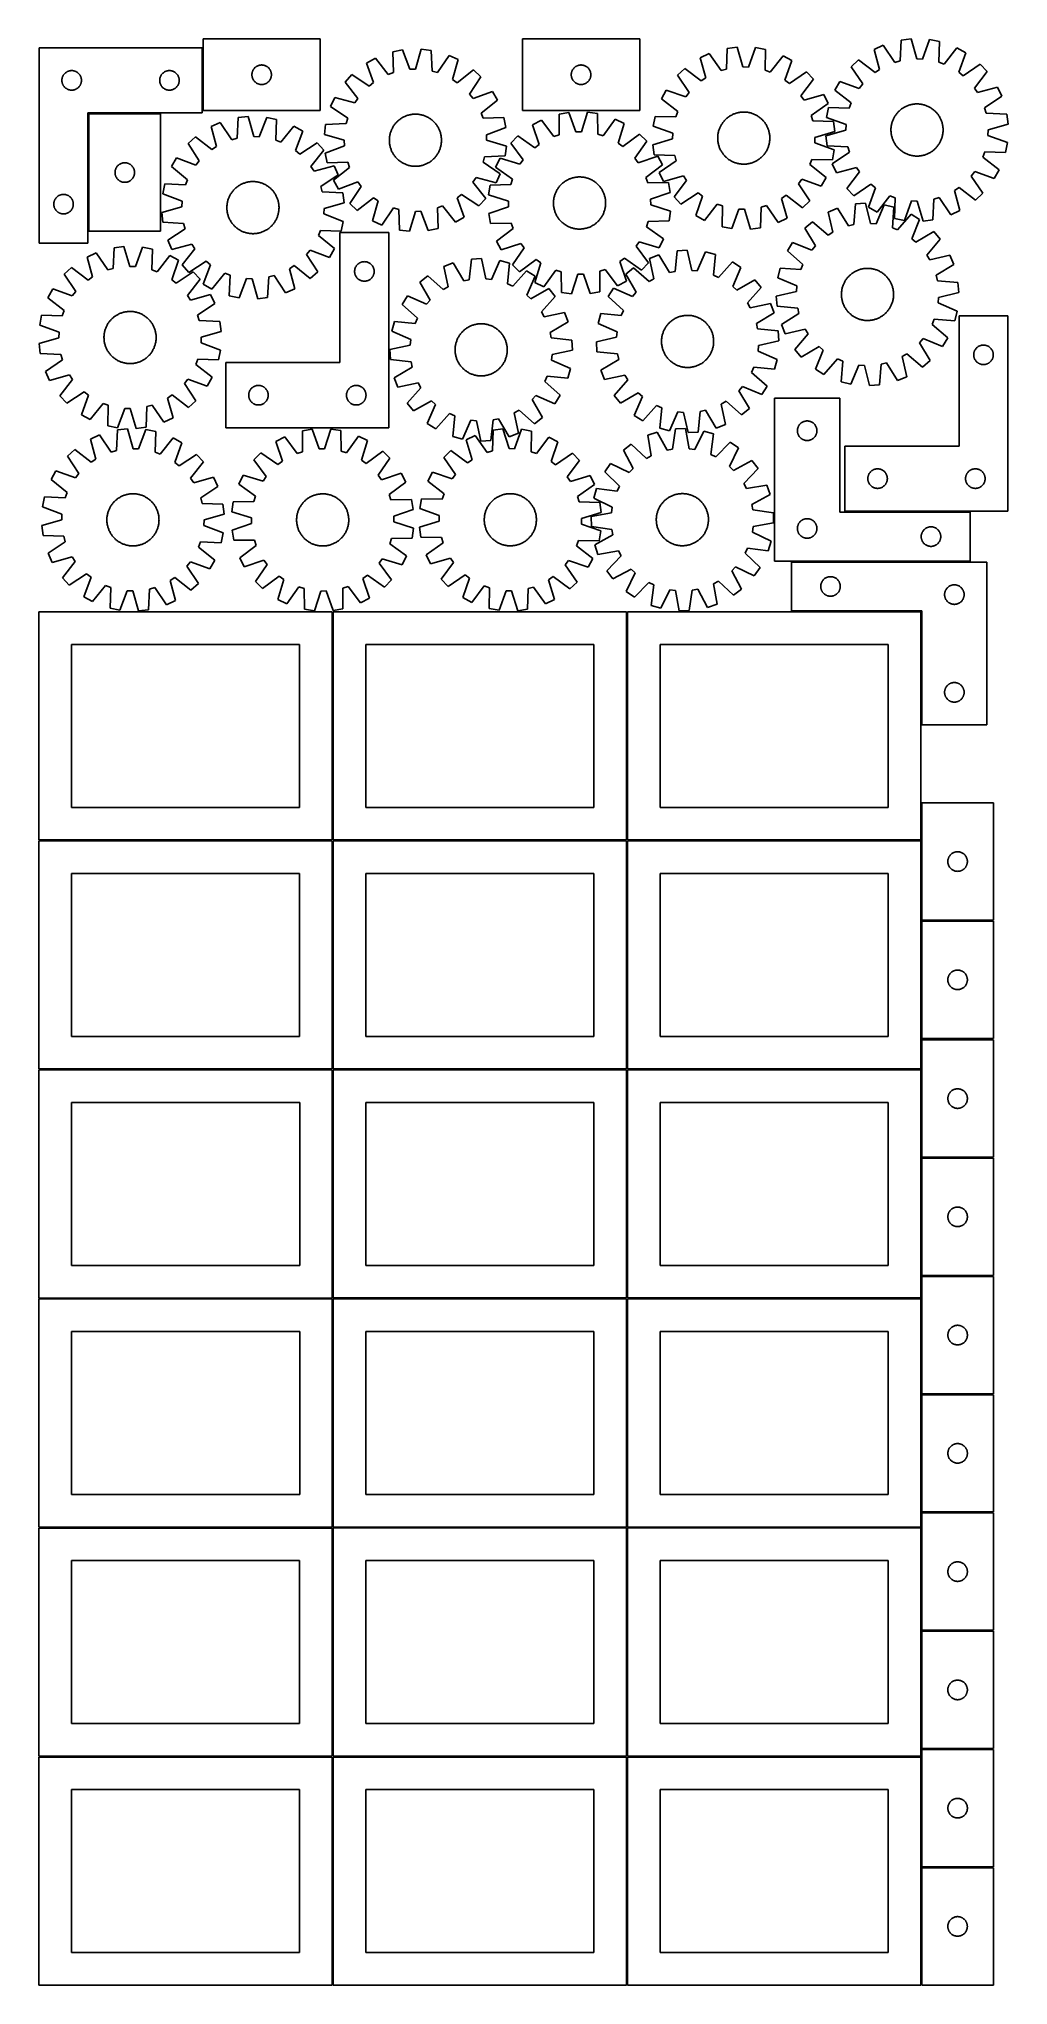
# Model space of a CAD drawing. Header units: millimetres. Extents: x 7 to 1493, y 7 to 2993.
import ezdxf

# ---------------------------------------------------------------- set-up
doc = ezdxf.new("R2010")
doc.units = ezdxf.units.MM
doc.layers.add('COMMON', color=5, linetype='CONTINUOUS', true_color=0x0000ff)
doc.layers.add('CUT', color=7, linetype='CONTINUOUS', true_color=0x000000)

msp = doc.modelspace()

# ---------------------------------------------------------------- linework, layer by layer
at = {"layer": 'COMMON'}
for p, q in [((257.516195, 2979.887239), (257.516195, 2883.487584)), ((82.516195, 2878.387238), (82.516195, 2698.387238)), ((193.266196, 2879.137239), (83.266196, 2879.137239)), ((1243.266273, 2267.912878), (1435.220673, 2267.912878)), ((1435.220673, 2191.412878), (1161.04961, 2191.412878)), ((457.299607, 2114.049516), (457.299607, 1764.074296)), ((908.799608, 2114.074296), (908.799608, 1764.074296)), ((1360.29961, 1940.662877), (1360.29961, 2114.074296)), ((1360.299609, 1820.905793), (1360.299609, 1764.074296)), ((6.549607, 1763.299515), (456.549607, 1763.299515)), ((457.299607, 1762.549515), (457.299607, 1412.574295)), ((458.049608, 1763.324295), (908.049608, 1763.324295)), ((908.799608, 1762.574295), (908.799608, 1412.574295)), ((909.549609, 1763.324295), (1359.549609, 1763.324295)), ((1360.299609, 1762.574295), (1360.299609, 1640.905793)), ((1360.299609, 1639.405792), (1360.299609, 1459.405792)), ((1361.04961, 1640.155792), (1471.04961, 1640.155792)), ((456.549607, 1411.799515), (6.574234, 1411.799515)), ((457.324235, 1061.074294), (457.324235, 1411.049514)), ((458.074235, 1411.824294), (908.049608, 1411.824294)), ((908.824235, 1411.074294), (908.824235, 1061.074294)), ((909.574236, 1411.824294), (1359.549609, 1411.824294)), ((1360.324236, 1411.074294), (1360.324236, 1277.145842)), ((1360.324236, 1275.645841), (1360.324236, 1095.645841)), ((1361.074237, 1276.395841), (1471.074237, 1276.395841)), ((1360.324236, 1094.14584), (1360.324236, 1061.074294)), ((1361.074237, 1094.89584), (1471.074237, 1094.89584)), ((6.574234, 1060.299513), (456.574234, 1060.299513)), ((457.324234, 1059.549513), (457.324234, 709.574293)), ((908.074235, 1060.324294), (458.074235, 1060.324294)), ((908.824235, 1059.574293), (908.824235, 709.574293)), ((1359.574236, 1060.324294), (909.574236, 1060.324294)), ((1360.324236, 1059.574293), (1360.324236, 914.14584)), ((1360.324236, 912.645839), (1360.324236, 732.645839)), ((1361.074237, 913.395839), (1471.074237, 913.395839)), ((1360.324236, 731.145838), (1360.324236, 709.574293)), ((1361.074237, 731.895838), (1471.074237, 731.895838)), ((6.574234, 708.799512), (456.549607, 708.799512)), ((457.299607, 708.049512), (457.299607, 358.074292)), ((458.074235, 708.824292), (908.049608, 708.824292)), ((908.799608, 708.074292), (908.799608, 358.074292)), ((909.574236, 708.824292), (1359.549609, 708.824292)), ((1360.299609, 549.572968), (1360.299609, 369.572968)), ((1361.100341, 368.822967), (1471.04961, 368.822967)), ((6.549607, 357.299511), (456.524767, 357.299511)), ((457.274767, 356.549511), (457.274767, 6.574291)), ((458.049608, 357.324291), (908.024768, 357.324291)), ((908.774768, 356.574291), (908.774768, 6.574291)), ((909.549609, 357.324291), (1359.524769, 357.324291)), ((1360.274769, 186.572966), (1360.274769, 6.574291)), ((1361.100341, 187.322966), (1471.02477, 187.322966))]:
    msp.add_line(p, q, dxfattribs=at)
at = {"layer": 'CUT'}
for p, q in [((438.266196, 2993.487584), (258.266196, 2993.487584)), ((258.266196, 2993.487584), (258.266196, 2883.487584)), ((438.266196, 2883.487584), (438.266196, 2993.487584)), ((928.31131, 2993.479278), (748.31131, 2993.479278)), ((748.31131, 2993.479278), (748.31131, 2883.479278)), ((928.31131, 2883.479278), (928.31131, 2993.479278)), ((1329.305964, 2991.55187), (1327.976355, 2959.815347)), ((1344.580026, 2993.40486), (1329.305964, 2991.55187)), ((1353.459681, 2962.906885), (1344.580026, 2993.40486)), ((1373.100017, 2992.367602), (1362.02836, 2962.595246)), ((1388.199119, 2989.409955), (1373.100017, 2992.367602)), ((1387.219781, 2957.660693), (1388.199119, 2989.409955)), ((6.766195, 2979.887239), (6.766195, 2679.887239)), ((256.766195, 2979.887239), (6.766195, 2979.887239)), ((256.766195, 2879.887239), (256.766195, 2979.887239)), ((522.679943, 2963.786626), (509.249348, 2956.279984)), ((542.46147, 2938.93374), (522.679943, 2963.786626)), ((564.556087, 2976.630811), (549.463153, 2973.641852)), ((549.463153, 2973.641852), (550.508342, 2941.89469)), ((575.689474, 2946.881483), (564.556087, 2976.630811)), ((593.073866, 2977.727221), (584.257487, 2947.210894)), ((608.351739, 2975.905916), (593.073866, 2977.727221)), ((609.747171, 2944.172219), (608.351739, 2975.905916)), ((635.812568, 2968.136186), (617.99763, 2941.837845)), ((649.779874, 2961.6829), (635.812568, 2968.136186)), ((641.300757, 2931.071148), (649.779874, 2961.6829)), ((1035.025707, 2970.893994), (1021.122019, 2964.30476)), ((1021.122019, 2964.30476), (1029.899359, 2933.777182)), ((1053.096345, 2944.770695), (1035.025707, 2970.893994)), ((1062.409433, 2978.931243), (1061.323639, 2947.185443)), ((1077.668811, 2980.901502), (1062.409433, 2978.931243)), ((1086.782466, 2950.472633), (1077.668811, 2980.901502)), ((1106.195929, 2980.083342), (1095.353286, 2950.226821)), ((1121.317303, 2977.241762), (1106.195929, 2980.083342)), ((1120.581867, 2945.485914), (1121.317303, 2977.241762)), ((1148.195379, 2967.648283), (1128.657241, 2942.603605)), ((1161.698565, 2960.273018), (1148.195379, 2967.648283)), ((1151.186026, 2930.298674), (1161.698565, 2960.273018)), ((1264.224576, 2961.318485), (1252.95676, 2950.841517)), ((1289.334628, 2941.864436), (1264.224576, 2961.318485)), ((1301.86131, 2983.725199), (1287.907419, 2977.242956)), ((1287.907419, 2977.242956), (1296.450011, 2946.648858)), ((1319.730756, 2957.463866), (1301.86131, 2983.725199)), ((1327.976355, 2959.815347), (1319.730756, 2957.463866)), ((1362.02836, 2962.595246), (1353.459681, 2962.906885)), ((1395.272777, 2954.71644), (1387.219781, 2957.660693)), ((1415.002713, 2979.610302), (1395.272777, 2954.71644)), ((1428.448849, 2972.131534), (1415.002713, 2979.610302)), ((1417.706381, 2942.238823), (1428.448849, 2972.131534)), ((41.771168, 2930.273458), (41.810932, 2931.044871)), ((41.771168, 2929.50102), (41.771168, 2930.273458)), ((41.810932, 2928.729607), (41.771168, 2929.50102)), ((41.810932, 2931.044871), (41.890355, 2931.813214)), ((41.890355, 2927.961264), (41.810932, 2928.729607)), ((41.890355, 2931.813214), (42.009226, 2932.57645)), ((42.009226, 2927.198028), (41.890355, 2927.961264)), ((42.009226, 2932.57645), (42.16723, 2933.332555)), ((42.16723, 2933.332555), (42.363947, 2934.079523)), ((42.363947, 2934.079523), (42.598857, 2934.815375)), ((42.598857, 2934.815375), (42.871336, 2935.538157)), ((42.871336, 2935.538157), (43.180661, 2936.245955)), ((43.180661, 2936.245955), (43.526013, 2936.93689)), ((43.526013, 2936.93689), (43.906476, 2937.609131)), ((43.906476, 2937.609131), (44.32104, 2938.260895)), ((44.32104, 2938.260895), (44.768606, 2938.890453)), ((44.768606, 2938.890453), (45.247988, 2939.496137)), ((45.247988, 2939.496137), (45.757915, 2940.076339)), ((45.757915, 2940.076339), (46.297033, 2940.629522)), ((46.297033, 2940.629522), (46.863913, 2941.154218)), ((46.863913, 2941.154218), (47.457053, 2941.649036)), ((47.457053, 2941.649036), (48.074879, 2942.112664)), ((48.074879, 2942.112664), (48.715752, 2942.543872)), ((48.715752, 2942.543872), (49.377974, 2942.941518)), ((49.377974, 2942.941518), (50.059788, 2943.304545)), ((50.059788, 2943.304545), (50.759387, 2943.631993)), ((50.759387, 2943.631993), (51.474914, 2943.922991)), ((51.474914, 2943.922991), (52.204473, 2944.17677)), ((52.204473, 2944.17677), (52.946128, 2944.392655)), ((52.946128, 2944.392655), (53.697914, 2944.570074)), ((53.697914, 2944.570074), (54.457836, 2944.708557)), ((54.457836, 2944.708557), (55.22388, 2944.807737)), ((55.22388, 2944.807737), (55.994014, 2944.86735)), ((55.994014, 2944.86735), (56.766195, 2944.887239)), ((56.766195, 2944.887239), (57.538376, 2944.86735)), ((57.538376, 2944.86735), (58.30851, 2944.807737)), ((58.30851, 2944.807737), (59.074554, 2944.708557)), ((59.074554, 2944.708557), (59.834476, 2944.570074)), ((59.834476, 2944.570074), (60.586262, 2944.392655)), ((60.586262, 2944.392655), (61.327918, 2944.17677)), ((61.327918, 2944.17677), (62.057476, 2943.922991)), ((62.057476, 2943.922991), (62.773004, 2943.631993)), ((62.773004, 2943.631993), (63.472602, 2943.304545)), ((63.472602, 2943.304545), (64.154416, 2942.941518)), ((64.154416, 2942.941518), (64.816638, 2942.543872)), ((64.816638, 2942.543872), (65.457512, 2942.112664)), ((65.457512, 2942.112664), (66.075337, 2941.649036)), ((66.075337, 2941.649036), (66.668477, 2941.154218)), ((66.668477, 2941.154218), (67.235357, 2940.629522)), ((67.235357, 2940.629522), (67.774476, 2940.076339)), ((67.774476, 2940.076339), (68.284402, 2939.496137)), ((68.284402, 2939.496137), (68.763784, 2938.890453)), ((68.763784, 2938.890453), (69.21135, 2938.260895)), ((69.21135, 2938.260895), (69.625915, 2937.609131)), ((69.625915, 2937.609131), (70.006377, 2936.93689)), ((70.006377, 2936.93689), (70.351729, 2936.245955)), ((70.351729, 2936.245955), (70.661055, 2935.538157)), ((70.661055, 2935.538157), (70.933534, 2934.815375)), ((70.933534, 2934.815375), (71.168443, 2934.079523)), ((71.168443, 2934.079523), (71.365161, 2933.332555)), ((71.365161, 2933.332555), (71.523164, 2932.57645)), ((71.523164, 2932.57645), (71.642035, 2931.813214)), ((71.642035, 2927.961264), (71.523164, 2927.198028)), ((71.642035, 2931.813214), (71.721458, 2931.044871)), ((71.721458, 2928.729607), (71.642035, 2927.961264)), ((71.721458, 2931.044871), (71.761222, 2930.273458)), ((71.761222, 2929.50102), (71.721458, 2928.729607)), ((71.761222, 2930.273458), (71.761222, 2929.50102)), ((191.771168, 2930.273458), (191.810932, 2931.044871)), ((191.771168, 2929.50102), (191.771168, 2930.273458)), ((191.810932, 2928.729607), (191.771168, 2929.50102)), ((191.810932, 2931.044871), (191.890355, 2931.813214)), ((191.890355, 2927.961264), (191.810932, 2928.729607)), ((191.890355, 2931.813214), (192.009226, 2932.57645)), ((192.009226, 2927.198028), (191.890355, 2927.961264)), ((192.009226, 2932.57645), (192.16723, 2933.332555)), ((192.16723, 2933.332555), (192.363947, 2934.079523)), ((192.363947, 2934.079523), (192.598857, 2934.815375)), ((192.598857, 2934.815375), (192.871336, 2935.538157)), ((192.871336, 2935.538157), (193.180661, 2936.245955)), ((193.180661, 2936.245955), (193.526013, 2936.93689)), ((193.526013, 2936.93689), (193.906476, 2937.609131)), ((193.906476, 2937.609131), (194.32104, 2938.260895)), ((194.32104, 2938.260895), (194.768606, 2938.890453)), ((194.768606, 2938.890453), (195.247988, 2939.496137)), ((195.247988, 2939.496137), (195.757915, 2940.076339)), ((195.757915, 2940.076339), (196.297033, 2940.629522)), ((196.297033, 2940.629522), (196.863913, 2941.154218)), ((196.863913, 2941.154218), (197.457053, 2941.649036)), ((197.457053, 2941.649036), (198.074879, 2942.112664)), ((198.074879, 2942.112664), (198.715752, 2942.543872)), ((198.715752, 2942.543872), (199.377974, 2942.941518)), ((199.377974, 2942.941518), (200.059788, 2943.304545)), ((200.059788, 2943.304545), (200.759387, 2943.631993)), ((200.759387, 2943.631993), (201.474914, 2943.922991)), ((201.474914, 2943.922991), (202.204473, 2944.17677)), ((202.204473, 2944.17677), (202.946128, 2944.392655)), ((202.946128, 2944.392655), (203.697914, 2944.570074)), ((203.697914, 2944.570074), (204.457836, 2944.708557)), ((204.457836, 2944.708557), (205.22388, 2944.807737)), ((205.22388, 2944.807737), (205.994014, 2944.86735)), ((205.994014, 2944.86735), (206.766195, 2944.887239)), ((206.766195, 2944.887239), (207.538376, 2944.86735)), ((207.538376, 2944.86735), (208.30851, 2944.807737)), ((208.30851, 2944.807737), (209.074554, 2944.708557)), ((209.074554, 2944.708557), (209.834476, 2944.570074)), ((209.834476, 2944.570074), (210.586262, 2944.392655)), ((210.586262, 2944.392655), (211.327918, 2944.17677)), ((211.327918, 2944.17677), (212.057476, 2943.922991)), ((212.057476, 2943.922991), (212.773004, 2943.631993)), ((212.773004, 2943.631993), (213.472602, 2943.304545)), ((213.472602, 2943.304545), (214.154416, 2942.941518)), ((214.154416, 2942.941518), (214.816638, 2942.543872)), ((214.816638, 2942.543872), (215.457512, 2942.112664)), ((215.457512, 2942.112664), (216.075337, 2941.649036)), ((216.075337, 2941.649036), (216.668477, 2941.154218)), ((216.668477, 2941.154218), (217.235357, 2940.629522)), ((217.235357, 2940.629522), (217.774476, 2940.076339)), ((217.774476, 2940.076339), (218.284402, 2939.496137)), ((218.284402, 2939.496137), (218.763784, 2938.890453)), ((218.763784, 2938.890453), (219.21135, 2938.260895)), ((219.21135, 2938.260895), (219.625915, 2937.609131)), ((219.625915, 2937.609131), (220.006377, 2936.93689)), ((220.006377, 2936.93689), (220.351729, 2936.245955)), ((220.351729, 2936.245955), (220.661055, 2935.538157)), ((220.661055, 2935.538157), (220.933534, 2934.815375)), ((220.933534, 2934.815375), (221.168443, 2934.079523)), ((221.168443, 2934.079523), (221.365161, 2933.332555)), ((221.365161, 2933.332555), (221.523164, 2932.57645)), ((221.523164, 2932.57645), (221.642035, 2931.813214)), ((221.642035, 2927.961264), (221.523164, 2927.198028)), ((221.642035, 2931.813214), (221.721458, 2931.044871)), ((221.721458, 2928.729607), (221.642035, 2927.961264)), ((221.721458, 2931.044871), (221.761222, 2930.273458)), ((221.761222, 2929.50102), (221.721458, 2928.729607)), ((221.761222, 2930.273458), (221.761222, 2929.50102)), ((333.266196, 2938.487584), (333.286085, 2939.259765)), ((333.286085, 2937.715402), (333.266196, 2938.487584)), ((333.286085, 2939.259765), (333.345698, 2940.029899)), ((333.345698, 2936.945269), (333.286085, 2937.715402)), ((333.345698, 2940.029899), (333.444878, 2940.795942)), ((333.444878, 2936.179225), (333.345698, 2936.945269)), ((333.444878, 2940.795942), (333.583361, 2941.555865)), ((333.583361, 2935.419303), (333.444878, 2936.179225)), ((333.583361, 2941.555865), (333.76078, 2942.30765)), ((333.76078, 2934.667517), (333.583361, 2935.419303)), ((333.76078, 2942.30765), (333.976665, 2943.049306)), ((333.976665, 2933.925861), (333.76078, 2934.667517)), ((333.976665, 2943.049306), (334.230444, 2943.778865)), ((334.230444, 2933.196302), (333.976665, 2933.925861)), ((334.230444, 2943.778865), (334.521443, 2944.494392)), ((334.521443, 2932.480775), (334.230444, 2933.196302)), ((334.521443, 2944.494392), (334.84889, 2945.193991)), ((334.84889, 2931.781177), (334.521443, 2932.480775)), ((334.84889, 2945.193991), (335.211918, 2945.875805)), ((335.211918, 2931.099363), (334.84889, 2931.781177)), ((335.211918, 2945.875805), (335.609563, 2946.538027)), ((335.609563, 2930.437141), (335.211918, 2931.099363)), ((335.609563, 2946.538027), (336.040771, 2947.1789)), ((336.040771, 2929.796267), (335.609563, 2930.437141)), ((336.040771, 2947.1789), (336.504399, 2947.796726)), ((336.504399, 2929.178441), (336.040771, 2929.796267)), ((336.504399, 2947.796726), (336.999217, 2948.389865)), ((336.999217, 2928.585302), (336.504399, 2929.178441)), ((336.999217, 2948.389865), (337.523913, 2948.956746)), ((337.523913, 2928.018421), (336.999217, 2928.585302)), ((337.523913, 2948.956746), (338.077096, 2949.495864)), ((338.077096, 2927.479303), (337.523913, 2928.018421)), ((338.077096, 2949.495864), (338.657298, 2950.00579)), ((338.657298, 2926.969377), (338.077096, 2927.479303)), ((338.657298, 2950.00579), (339.262982, 2950.485172)), ((339.262982, 2950.485172), (339.89254, 2950.932739)), ((339.89254, 2950.932739), (340.544304, 2951.347303)), ((340.544304, 2951.347303), (341.216545, 2951.727766)), ((341.216545, 2951.727766), (341.90748, 2952.073118)), ((341.90748, 2952.073118), (342.615278, 2952.382443)), ((342.615278, 2952.382443), (343.33806, 2952.654922)), ((343.33806, 2952.654922), (344.073912, 2952.889832)), ((344.073912, 2952.889832), (344.82088, 2953.086549)), ((344.82088, 2953.086549), (345.576985, 2953.244553)), ((345.576985, 2953.244553), (346.340221, 2953.363424)), ((346.340221, 2953.363424), (347.108564, 2953.442847)), ((347.108564, 2953.442847), (347.879977, 2953.482611)), ((347.879977, 2953.482611), (348.652415, 2953.482611)), ((348.652415, 2953.482611), (349.423828, 2953.442847)), ((349.423828, 2953.442847), (350.192171, 2953.363424)), ((350.192171, 2953.363424), (350.955408, 2953.244553)), ((350.955408, 2953.244553), (351.711512, 2953.086549)), ((351.711512, 2953.086549), (352.458481, 2952.889832)), ((352.458481, 2952.889832), (353.194332, 2952.654922)), ((353.194332, 2952.654922), (353.917115, 2952.382443)), ((353.917115, 2952.382443), (354.624912, 2952.073118)), ((354.624912, 2952.073118), (355.315847, 2951.727766)), ((355.315847, 2951.727766), (355.988088, 2951.347303)), ((355.988088, 2951.347303), (356.639852, 2950.932739)), ((356.639852, 2950.932739), (357.26941, 2950.485172)), ((357.26941, 2950.485172), (357.875094, 2950.00579)), ((357.875094, 2950.00579), (358.455296, 2949.495864)), ((358.455296, 2927.479303), (357.875094, 2926.969377)), ((358.455296, 2949.495864), (359.008479, 2948.956746)), ((359.008479, 2928.018421), (358.455296, 2927.479303)), ((359.008479, 2948.956746), (359.533175, 2948.389865)), ((359.533175, 2928.585302), (359.008479, 2928.018421)), ((359.533175, 2948.389865), (360.027993, 2947.796726)), ((360.027993, 2929.178441), (359.533175, 2928.585302)), ((360.027993, 2947.796726), (360.491621, 2947.1789)), ((360.491621, 2929.796267), (360.027993, 2929.178441)), ((360.491621, 2947.1789), (360.92283, 2946.538027)), ((360.92283, 2930.437141), (360.491621, 2929.796267)), ((360.92283, 2946.538027), (361.320475, 2945.875805)), ((361.320475, 2931.099363), (360.92283, 2930.437141)), ((361.320475, 2945.875805), (361.683502, 2945.193991)), ((361.683502, 2931.781177), (361.320475, 2931.099363)), ((361.683502, 2945.193991), (362.01095, 2944.494392)), ((362.01095, 2932.480775), (361.683502, 2931.781177)), ((362.01095, 2944.494392), (362.301948, 2943.778865)), ((362.301948, 2933.196302), (362.01095, 2932.480775)), ((362.301948, 2943.778865), (362.555727, 2943.049306)), ((362.555727, 2933.925861), (362.301948, 2933.196302)), ((362.555727, 2943.049306), (362.771612, 2942.30765)), ((362.771612, 2934.667517), (362.555727, 2933.925861)), ((362.771612, 2942.30765), (362.949031, 2941.555865)), ((362.949031, 2935.419303), (362.771612, 2934.667517)), ((362.949031, 2941.555865), (363.087515, 2940.795942)), ((363.087515, 2936.179225), (362.949031, 2935.419303)), ((363.087515, 2940.795942), (363.186694, 2940.029899)), ((363.186694, 2936.945269), (363.087515, 2936.179225)), ((363.186694, 2940.029899), (363.246307, 2939.259765)), ((363.246307, 2937.715402), (363.186694, 2936.945269)), ((363.246307, 2939.259765), (363.266196, 2938.487584)), ((363.266196, 2938.487584), (363.246307, 2937.715402)), ((486.822434, 2938.630639), (476.368859, 2927.341117)), ((476.368859, 2927.341117), (495.874949, 2902.27147)), ((513.315749, 2921.106968), (486.822434, 2938.630639)), ((509.249348, 2956.279984), (520.053795, 2926.409619)), ((550.508342, 2941.89469), (542.46147, 2938.93374)), ((584.257487, 2947.210894), (575.689474, 2946.881483)), ((617.99763, 2941.837845), (609.747171, 2944.172219)), ((648.426048, 2926.301495), (641.300757, 2931.071148)), ((673.495696, 2945.807585), (648.426048, 2926.301495)), ((667.261547, 2908.860695), (684.785218, 2935.35401)), ((684.785218, 2935.35401), (673.495696, 2945.807585)), ((823.31131, 2938.479278), (823.331199, 2939.251459)), ((823.331199, 2937.707097), (823.31131, 2938.479278)), ((823.331199, 2939.251459), (823.390812, 2940.021593)), ((823.390812, 2936.936963), (823.331199, 2937.707097)), ((823.390812, 2940.021593), (823.489992, 2940.787637)), ((823.489992, 2936.170919), (823.390812, 2936.936963)), ((823.489992, 2940.787637), (823.628475, 2941.547559)), ((823.628475, 2935.410997), (823.489992, 2936.170919)), ((823.628475, 2941.547559), (823.805894, 2942.299345)), ((823.805894, 2934.659211), (823.628475, 2935.410997)), ((823.805894, 2942.299345), (824.021779, 2943.041)), ((824.021779, 2933.917555), (823.805894, 2934.659211)), ((824.021779, 2943.041), (824.275558, 2943.770559)), ((824.275558, 2933.187997), (824.021779, 2933.917555)), ((824.275558, 2943.770559), (824.566556, 2944.486086)), ((824.566556, 2932.472469), (824.275558, 2933.187997)), ((824.566556, 2944.486086), (824.894004, 2945.185685)), ((824.894004, 2931.772871), (824.566556, 2932.472469)), ((824.894004, 2945.185685), (825.257031, 2945.867499)), ((825.257031, 2931.091057), (824.894004, 2931.772871)), ((825.257031, 2945.867499), (825.654677, 2946.529721)), ((825.654677, 2930.428835), (825.257031, 2931.091057)), ((825.654677, 2946.529721), (826.085885, 2947.170594)), ((826.085885, 2929.787961), (825.654677, 2930.428835)), ((826.085885, 2947.170594), (826.549513, 2947.78842)), ((826.549513, 2929.170136), (826.085885, 2929.787961)), ((826.549513, 2947.78842), (827.044331, 2948.38156)), ((827.044331, 2928.576996), (826.549513, 2929.170136)), ((827.044331, 2948.38156), (827.569027, 2948.94844)), ((827.569027, 2928.010116), (827.044331, 2928.576996)), ((827.569027, 2948.94844), (828.12221, 2949.487558)), ((828.12221, 2927.470997), (827.569027, 2928.010116)), ((828.12221, 2949.487558), (828.702412, 2949.997485)), ((828.702412, 2926.961071), (828.12221, 2927.470997)), ((828.702412, 2949.997485), (829.308096, 2950.476867)), ((829.308096, 2950.476867), (829.937654, 2950.924433)), ((829.937654, 2950.924433), (830.589418, 2951.338997)), ((830.589418, 2951.338997), (831.261659, 2951.71946)), ((831.261659, 2951.71946), (831.952594, 2952.064812)), ((831.952594, 2952.064812), (832.660392, 2952.374137)), ((832.660392, 2952.374137), (833.383174, 2952.646616)), ((833.383174, 2952.646616), (834.119026, 2952.881526)), ((834.119026, 2952.881526), (834.865994, 2953.078244)), ((834.865994, 2953.078244), (835.622099, 2953.236247)), ((835.622099, 2953.236247), (836.385335, 2953.355118)), ((836.385335, 2953.355118), (837.153678, 2953.434541)), ((837.153678, 2953.434541), (837.925091, 2953.474305)), ((837.925091, 2953.474305), (838.697529, 2953.474305)), ((838.697529, 2953.474305), (839.468942, 2953.434541)), ((839.468942, 2953.434541), (840.237285, 2953.355118)), ((840.237285, 2953.355118), (841.000521, 2953.236247)), ((841.000521, 2953.236247), (841.756626, 2953.078244)), ((841.756626, 2953.078244), (842.503595, 2952.881526)), ((842.503595, 2952.881526), (843.239446, 2952.646616)), ((843.239446, 2952.646616), (843.962228, 2952.374137)), ((843.962228, 2952.374137), (844.670026, 2952.064812)), ((844.670026, 2952.064812), (845.360961, 2951.71946)), ((845.360961, 2951.71946), (846.033202, 2951.338997)), ((846.033202, 2951.338997), (846.684966, 2950.924433)), ((846.684966, 2950.924433), (847.314524, 2950.476867)), ((847.314524, 2950.476867), (847.920208, 2949.997485)), ((847.920208, 2949.997485), (848.50041, 2949.487558)), ((848.50041, 2927.470997), (847.920208, 2926.961071)), ((848.50041, 2949.487558), (849.053593, 2948.94844)), ((849.053593, 2928.010116), (848.50041, 2927.470997)), ((849.053593, 2948.94844), (849.578289, 2948.38156)), ((849.578289, 2928.576996), (849.053593, 2928.010116)), ((849.578289, 2948.38156), (850.073107, 2947.78842)), ((850.073107, 2929.170136), (849.578289, 2928.576996)), ((850.073107, 2947.78842), (850.536735, 2947.170594)), ((850.536735, 2929.787961), (850.073107, 2929.170136)), ((850.536735, 2947.170594), (850.967943, 2946.529721)), ((850.967943, 2930.428835), (850.536735, 2929.787961)), ((850.967943, 2946.529721), (851.365589, 2945.867499)), ((851.365589, 2931.091057), (850.967943, 2930.428835)), ((851.365589, 2945.867499), (851.728616, 2945.185685)), ((851.728616, 2931.772871), (851.365589, 2931.091057)), ((851.728616, 2945.185685), (852.056064, 2944.486086)), ((852.056064, 2932.472469), (851.728616, 2931.772871)), ((852.056064, 2944.486086), (852.347062, 2943.770559)), ((852.347062, 2933.187997), (852.056064, 2932.472469)), ((852.347062, 2943.770559), (852.600841, 2943.041)), ((852.600841, 2933.917555), (852.347062, 2933.187997)), ((852.600841, 2943.041), (852.816726, 2942.299345)), ((852.816726, 2934.659211), (852.600841, 2933.917555)), ((852.816726, 2942.299345), (852.994145, 2941.547559)), ((852.994145, 2935.410997), (852.816726, 2934.659211)), ((852.994145, 2941.547559), (853.132629, 2940.787637)), ((853.132629, 2936.170919), (852.994145, 2935.410997)), ((853.132629, 2940.787637), (853.231808, 2940.021593)), ((853.231808, 2936.936963), (853.132629, 2936.170919)), ((853.231808, 2940.021593), (853.291421, 2939.251459)), ((853.291421, 2937.707097), (853.231808, 2936.936963)), ((853.291421, 2939.251459), (853.31131, 2938.479278)), ((853.31131, 2938.479278), (853.291421, 2937.707097)), ((997.562194, 2948.198846), (986.375186, 2937.635636)), ((986.375186, 2937.635636), (1004.156474, 2911.31453)), ((1022.820936, 2928.938246), (997.562194, 2948.198846)), ((1029.899359, 2933.777182), (1022.820936, 2928.938246)), ((1061.323639, 2947.185443), (1053.096345, 2944.770695)), ((1095.353286, 2950.226821), (1086.782466, 2950.472633)), ((1128.657241, 2942.603605), (1120.581867, 2945.485914)), ((1157.97548, 2925.062007), (1151.186026, 2930.298674)), ((1184.296586, 2942.843294), (1157.97548, 2925.062007)), ((1175.599196, 2906.397544), (1194.859796, 2931.656286)), ((1194.859796, 2931.656286), (1184.296586, 2942.843294)), ((1235.35397, 2928.378044), (1227.875202, 2914.931908)), ((1265.24668, 2917.635576), (1235.35397, 2928.378044)), ((1252.95676, 2950.841517), (1270.535344, 2924.384606)), ((1296.450011, 2946.648858), (1289.334628, 2941.864436)), ((1424.455411, 2936.950159), (1417.706381, 2942.238823)), ((1450.912321, 2954.528744), (1424.455411, 2936.950159)), ((1441.935241, 2918.150876), (1461.38929, 2943.260928)), ((1461.38929, 2943.260928), (1450.912321, 2954.528744)), ((42.16723, 2926.441923), (42.009226, 2927.198028)), ((42.363947, 2925.694954), (42.16723, 2926.441923)), ((42.598857, 2924.959103), (42.363947, 2925.694954)), ((42.871336, 2924.236321), (42.598857, 2924.959103)), ((43.180661, 2923.528523), (42.871336, 2924.236321)), ((43.526013, 2922.837588), (43.180661, 2923.528523)), ((43.906476, 2922.165347), (43.526013, 2922.837588)), ((44.32104, 2921.513583), (43.906476, 2922.165347)), ((44.768606, 2920.884025), (44.32104, 2921.513583)), ((45.247988, 2920.278341), (44.768606, 2920.884025)), ((45.757915, 2919.698139), (45.247988, 2920.278341)), ((46.297033, 2919.144956), (45.757915, 2919.698139)), ((46.863913, 2918.62026), (46.297033, 2919.144956)), ((47.457053, 2918.125442), (46.863913, 2918.62026)), ((48.074879, 2917.661814), (47.457053, 2918.125442)), ((48.715752, 2917.230606), (48.074879, 2917.661814)), ((49.377974, 2916.83296), (48.715752, 2917.230606)), ((50.059788, 2916.469933), (49.377974, 2916.83296)), ((50.759387, 2916.142485), (50.059788, 2916.469933)), ((51.474914, 2915.851487), (50.759387, 2916.142485)), ((52.204473, 2915.597708), (51.474914, 2915.851487)), ((52.946128, 2915.381823), (52.204473, 2915.597708)), ((53.697914, 2915.204404), (52.946128, 2915.381823)), ((54.457836, 2915.065921), (53.697914, 2915.204404)), ((55.22388, 2914.966741), (54.457836, 2915.065921)), ((55.994014, 2914.907128), (55.22388, 2914.966741)), ((56.766195, 2914.887239), (55.994014, 2914.907128)), ((57.538376, 2914.907128), (56.766195, 2914.887239)), ((58.30851, 2914.966741), (57.538376, 2914.907128)), ((59.074554, 2915.065921), (58.30851, 2914.966741)), ((59.834476, 2915.204404), (59.074554, 2915.065921)), ((60.586262, 2915.381823), (59.834476, 2915.204404)), ((61.327918, 2915.597708), (60.586262, 2915.381823)), ((62.057476, 2915.851487), (61.327918, 2915.597708)), ((62.773004, 2916.142485), (62.057476, 2915.851487)), ((63.472602, 2916.469933), (62.773004, 2916.142485)), ((64.154416, 2916.83296), (63.472602, 2916.469933)), ((64.816638, 2917.230606), (64.154416, 2916.83296)), ((65.457512, 2917.661814), (64.816638, 2917.230606)), ((66.075337, 2918.125442), (65.457512, 2917.661814)), ((66.668477, 2918.62026), (66.075337, 2918.125442)), ((67.235357, 2919.144956), (66.668477, 2918.62026)), ((67.774476, 2919.698139), (67.235357, 2919.144956)), ((68.284402, 2920.278341), (67.774476, 2919.698139)), ((68.763784, 2920.884025), (68.284402, 2920.278341)), ((69.21135, 2921.513583), (68.763784, 2920.884025)), ((69.625915, 2922.165347), (69.21135, 2921.513583)), ((70.006377, 2922.837588), (69.625915, 2922.165347)), ((70.351729, 2923.528523), (70.006377, 2922.837588)), ((70.661055, 2924.236321), (70.351729, 2923.528523)), ((70.933534, 2924.959103), (70.661055, 2924.236321)), ((71.168443, 2925.694954), (70.933534, 2924.959103)), ((71.365161, 2926.441923), (71.168443, 2925.694954)), ((71.523164, 2927.198028), (71.365161, 2926.441923)), ((192.16723, 2926.441923), (192.009226, 2927.198028)), ((192.363947, 2925.694954), (192.16723, 2926.441923)), ((192.598857, 2924.959103), (192.363947, 2925.694954)), ((192.871336, 2924.236321), (192.598857, 2924.959103)), ((193.180661, 2923.528523), (192.871336, 2924.236321)), ((193.526013, 2922.837588), (193.180661, 2923.528523)), ((193.906476, 2922.165347), (193.526013, 2922.837588)), ((194.32104, 2921.513583), (193.906476, 2922.165347)), ((194.768606, 2920.884025), (194.32104, 2921.513583)), ((195.247988, 2920.278341), (194.768606, 2920.884025)), ((195.757915, 2919.698139), (195.247988, 2920.278341)), ((196.297033, 2919.144956), (195.757915, 2919.698139)), ((196.863913, 2918.62026), (196.297033, 2919.144956)), ((197.457053, 2918.125442), (196.863913, 2918.62026)), ((198.074879, 2917.661814), (197.457053, 2918.125442)), ((198.715752, 2917.230606), (198.074879, 2917.661814)), ((199.377974, 2916.83296), (198.715752, 2917.230606)), ((200.059788, 2916.469933), (199.377974, 2916.83296)), ((200.759387, 2916.142485), (200.059788, 2916.469933)), ((201.474914, 2915.851487), (200.759387, 2916.142485)), ((202.204473, 2915.597708), (201.474914, 2915.851487)), ((202.946128, 2915.381823), (202.204473, 2915.597708)), ((203.697914, 2915.204404), (202.946128, 2915.381823)), ((204.457836, 2915.065921), (203.697914, 2915.204404)), ((205.22388, 2914.966741), (204.457836, 2915.065921)), ((205.994014, 2914.907128), (205.22388, 2914.966741)), ((206.766195, 2914.887239), (205.994014, 2914.907128)), ((207.538376, 2914.907128), (206.766195, 2914.887239)), ((208.30851, 2914.966741), (207.538376, 2914.907128)), ((209.074554, 2915.065921), (208.30851, 2914.966741)), ((209.834476, 2915.204404), (209.074554, 2915.065921)), ((210.586262, 2915.381823), (209.834476, 2915.204404)), ((211.327918, 2915.597708), (210.586262, 2915.381823)), ((212.057476, 2915.851487), (211.327918, 2915.597708)), ((212.773004, 2916.142485), (212.057476, 2915.851487)), ((213.472602, 2916.469933), (212.773004, 2916.142485)), ((214.154416, 2916.83296), (213.472602, 2916.469933)), ((214.816638, 2917.230606), (214.154416, 2916.83296)), ((215.457512, 2917.661814), (214.816638, 2917.230606)), ((216.075337, 2918.125442), (215.457512, 2917.661814)), ((216.668477, 2918.62026), (216.075337, 2918.125442)), ((217.235357, 2919.144956), (216.668477, 2918.62026)), ((217.774476, 2919.698139), (217.235357, 2919.144956)), ((218.284402, 2920.278341), (217.774476, 2919.698139)), ((218.763784, 2920.884025), (218.284402, 2920.278341)), ((219.21135, 2921.513583), (218.763784, 2920.884025)), ((219.625915, 2922.165347), (219.21135, 2921.513583)), ((220.006377, 2922.837588), (219.625915, 2922.165347)), ((220.351729, 2923.528523), (220.006377, 2922.837588)), ((220.661055, 2924.236321), (220.351729, 2923.528523)), ((220.933534, 2924.959103), (220.661055, 2924.236321)), ((221.168443, 2925.694954), (220.933534, 2924.959103)), ((221.365161, 2926.441923), (221.168443, 2925.694954)), ((221.523164, 2927.198028), (221.365161, 2926.441923)), ((339.262982, 2926.489995), (338.657298, 2926.969377)), ((339.89254, 2926.042428), (339.262982, 2926.489995)), ((340.544304, 2925.627864), (339.89254, 2926.042428)), ((341.216545, 2925.247402), (340.544304, 2925.627864)), ((341.90748, 2924.90205), (341.216545, 2925.247402)), ((342.615278, 2924.592724), (341.90748, 2924.90205)), ((343.33806, 2924.320245), (342.615278, 2924.592724)), ((344.073912, 2924.085336), (343.33806, 2924.320245)), ((344.82088, 2923.888618), (344.073912, 2924.085336)), ((345.576985, 2923.730614), (344.82088, 2923.888618)), ((346.340221, 2923.611744), (345.576985, 2923.730614)), ((347.108564, 2923.532321), (346.340221, 2923.611744)), ((347.879977, 2923.492557), (347.108564, 2923.532321)), ((348.652415, 2923.492557), (347.879977, 2923.492557)), ((349.423828, 2923.532321), (348.652415, 2923.492557)), ((350.192171, 2923.611744), (349.423828, 2923.532321)), ((350.955408, 2923.730614), (350.192171, 2923.611744)), ((351.711512, 2923.888618), (350.955408, 2923.730614)), ((352.458481, 2924.085336), (351.711512, 2923.888618)), ((353.194332, 2924.320245), (352.458481, 2924.085336)), ((353.917115, 2924.592724), (353.194332, 2924.320245)), ((354.624912, 2924.90205), (353.917115, 2924.592724)), ((355.315847, 2925.247402), (354.624912, 2924.90205)), ((355.988088, 2925.627864), (355.315847, 2925.247402)), ((356.639852, 2926.042428), (355.988088, 2925.627864)), ((357.26941, 2926.489995), (356.639852, 2926.042428)), ((357.875094, 2926.969377), (357.26941, 2926.489995)), ((460.493544, 2903.625295), (454.040258, 2889.657989)), ((491.105296, 2895.146178), (460.493544, 2903.625295)), ((495.874949, 2902.27147), (491.105296, 2895.146178)), ((520.053795, 2926.409619), (513.315749, 2921.106968)), ((672.564198, 2902.122649), (667.261547, 2908.860695)), ((702.434563, 2912.927096), (672.564198, 2902.122649)), ((685.088318, 2879.714974), (709.941204, 2899.496501)), ((709.941204, 2899.496501), (702.434563, 2912.927096)), ((829.308096, 2926.481689), (828.702412, 2926.961071)), ((829.937654, 2926.034123), (829.308096, 2926.481689)), ((830.589418, 2925.619558), (829.937654, 2926.034123)), ((831.261659, 2925.239096), (830.589418, 2925.619558)), ((831.952594, 2924.893744), (831.261659, 2925.239096)), ((832.660392, 2924.584418), (831.952594, 2924.893744)), ((833.383174, 2924.311939), (832.660392, 2924.584418)), ((834.119026, 2924.07703), (833.383174, 2924.311939)), ((834.865994, 2923.880312), (834.119026, 2924.07703)), ((835.622099, 2923.722309), (834.865994, 2923.880312)), ((836.385335, 2923.603438), (835.622099, 2923.722309)), ((837.153678, 2923.524015), (836.385335, 2923.603438)), ((837.925091, 2923.484251), (837.153678, 2923.524015)), ((838.697529, 2923.484251), (837.925091, 2923.484251)), ((839.468942, 2923.524015), (838.697529, 2923.484251)), ((840.237285, 2923.603438), (839.468942, 2923.524015)), ((841.000521, 2923.722309), (840.237285, 2923.603438)), ((841.756626, 2923.880312), (841.000521, 2923.722309)), ((842.503595, 2924.07703), (841.756626, 2923.880312)), ((843.239446, 2924.311939), (842.503595, 2924.07703)), ((843.962228, 2924.584418), (843.239446, 2924.311939)), ((844.670026, 2924.893744), (843.962228, 2924.584418)), ((845.360961, 2925.239096), (844.670026, 2924.893744)), ((846.033202, 2925.619558), (845.360961, 2925.239096)), ((846.684966, 2926.034123), (846.033202, 2925.619558)), ((847.314524, 2926.481689), (846.684966, 2926.034123)), ((847.920208, 2926.961071), (847.314524, 2926.481689)), ((968.945463, 2915.037614), (961.570198, 2901.534429)), ((961.570198, 2901.534429), (986.614876, 2881.99629)), ((998.919807, 2904.525076), (968.945463, 2915.037614)), ((1004.156474, 2911.31453), (998.919807, 2904.525076)), ((1180.438132, 2899.319121), (1175.599196, 2906.397544)), ((1210.96571, 2908.096462), (1180.438132, 2899.319121)), ((1217.554945, 2894.192774), (1210.96571, 2908.096462)), ((1227.875202, 2914.931908), (1252.769064, 2895.201972)), ((1270.535344, 2924.384606), (1265.24668, 2917.635576)), ((1446.719663, 2911.035493), (1441.935241, 2918.150876)), ((1477.313761, 2919.578085), (1446.719663, 2911.035493)), ((1457.534671, 2887.754748), (1483.796004, 2905.624194)), ((1483.796004, 2905.624194), (1477.313761, 2919.578085)), ((81.766195, 2679.887239), (81.766195, 2879.887239)), ((81.766195, 2879.887239), (256.766195, 2879.887239)), ((193.266196, 2878.387238), (83.266196, 2878.387238)), ((83.266196, 2878.387238), (83.266196, 2698.387238)), ((193.266196, 2698.387238), (193.266196, 2878.387238)), ((258.266196, 2883.487584), (438.266196, 2883.487584)), ((312.307957, 2872.739069), (310.539741, 2841.02396)), ((327.606176, 2874.380729), (312.307957, 2872.739069)), ((336.06337, 2843.762914), (327.606176, 2874.380729)), ((356.109102, 2872.949303), (344.626922, 2843.33285)), ((371.165874, 2869.783205), (356.109102, 2872.949303)), ((369.747719, 2838.050515), (371.165874, 2869.783205)), ((454.040258, 2889.657989), (480.338599, 2871.843051)), ((480.338599, 2871.843051), (478.004225, 2863.592592)), ((556.353204, 2866.75942), (557.269939, 2867.61884)), ((557.269939, 2867.61884), (558.213217, 2868.449041)), ((558.213217, 2868.449041), (559.182107, 2869.249203)), ((559.182107, 2869.249203), (560.175653, 2870.018536)), ((560.175653, 2870.018536), (561.192874, 2870.756282)), ((561.192874, 2870.756282), (562.232765, 2871.461712)), ((562.232765, 2871.461712), (563.294302, 2872.134131)), ((563.294302, 2872.134131), (564.376437, 2872.772873)), ((564.376437, 2872.772873), (565.4781, 2873.37731)), ((565.4781, 2873.37731), (566.598206, 2873.946845)), ((566.598206, 2873.946845), (567.735649, 2874.480915)), ((567.735649, 2874.480915), (568.889306, 2874.978994)), ((568.889306, 2874.978994), (570.058039, 2875.44059)), ((570.058039, 2875.44059), (571.240694, 2875.865247)), ((571.240694, 2875.865247), (572.436104, 2876.252546)), ((572.436104, 2876.252546), (573.64309, 2876.602106)), ((573.64309, 2876.602106), (574.86046, 2876.913581)), ((574.86046, 2876.913581), (576.087013, 2877.186663)), ((576.087013, 2877.186663), (577.321539, 2877.421084)), ((577.321539, 2877.421084), (578.562819, 2877.616612)), ((578.562819, 2877.616612), (579.809628, 2877.773054)), ((579.809628, 2877.773054), (581.060736, 2877.890255)), ((581.060736, 2877.890255), (582.314907, 2877.968101)), ((582.314907, 2877.968101), (583.570906, 2878.006513)), ((583.570906, 2878.006513), (584.827491, 2878.005455)), ((584.827491, 2878.005455), (586.083422, 2877.964927)), ((586.083422, 2877.964927), (587.337461, 2877.884969)), ((587.337461, 2877.884969), (588.58837, 2877.76566)), ((588.58837, 2877.76566), (589.834913, 2877.607118)), ((589.834913, 2877.607118), (591.075862, 2877.409499)), ((591.075862, 2877.409499), (592.309991, 2877.172999)), ((592.309991, 2877.172999), (593.536083, 2876.897851)), ((593.536083, 2876.897851), (594.752926, 2876.584326)), ((594.752926, 2876.584326), (595.959322, 2876.232733)), ((595.959322, 2876.232733), (597.154078, 2875.843421)), ((597.154078, 2875.843421), (598.336016, 2875.416772)), ((598.336016, 2875.416772), (599.50397, 2874.953208)), ((599.50397, 2874.953208), (600.656786, 2874.453187)), ((600.656786, 2874.453187), (601.793327, 2873.917201)), ((601.793327, 2873.917201), (602.912472, 2873.345781)), ((602.912472, 2873.345781), (604.013116, 2872.739489)), ((604.013116, 2872.739489), (605.094173, 2872.098924)), ((605.094173, 2872.098924), (606.154575, 2871.424718)), ((606.154575, 2871.424718), (607.193277, 2870.717537)), ((607.193277, 2870.717537), (608.209254, 2869.978079)), ((608.209254, 2869.978079), (609.201502, 2869.207073)), ((609.201502, 2869.207073), (610.169043, 2868.40528)), ((610.169043, 2868.40528), (611.110921, 2867.573492)), ((611.110921, 2867.573492), (612.026208, 2866.712529)), ((688.049268, 2871.668102), (685.088318, 2879.714974)), ((719.796431, 2872.713291), (688.049268, 2871.668102)), ((722.785389, 2857.620357), (719.796431, 2872.713291)), ((748.31131, 2883.479278), (928.31131, 2883.479278)), ((777.624496, 2868.88745), (764.013839, 2861.712454)), ((796.790553, 2843.556895), (777.624496, 2868.88745)), ((819.80305, 2880.700753), (804.641351, 2878.08285)), ((804.641351, 2878.08285), (804.907622, 2846.319603)), ((830.203481, 2850.687326), (819.80305, 2880.700753)), ((848.339141, 2881.097431), (838.776997, 2850.806506)), ((863.56775, 2878.901982), (848.339141, 2881.097431)), ((864.184489, 2847.143607), (863.56775, 2878.901982)), ((890.829766, 2870.461108), (872.375215, 2844.607592)), ((904.634603, 2863.667213), (890.829766, 2870.461108)), ((951.976718, 2874.656353), (949.135138, 2859.534979)), ((983.732566, 2873.920917), (951.976718, 2874.656353)), ((986.614876, 2881.99629), (983.732566, 2873.920917)), ((1057.656627, 2867.411782), (1058.492428, 2868.350101)), ((1058.492428, 2868.350101), (1059.357289, 2869.261705)), ((1059.357289, 2869.261705), (1060.250358, 2870.145693)), ((1060.250358, 2870.145693), (1061.170753, 2871.001192)), ((1061.170753, 2871.001192), (1062.117566, 2871.82736)), ((1062.117566, 2871.82736), (1063.089863, 2872.623379)), ((1063.089863, 2872.623379), (1064.086683, 2873.388465)), ((1064.086683, 2873.388465), (1065.107043, 2874.121863)), ((1065.107043, 2874.121863), (1066.149936, 2874.822848)), ((1066.149936, 2874.822848), (1067.214333, 2875.49073)), ((1067.214333, 2875.49073), (1068.299183, 2876.124848)), ((1068.299183, 2876.124848), (1069.403417, 2876.724578)), ((1069.403417, 2876.724578), (1070.525943, 2877.289327)), ((1070.525943, 2877.289327), (1071.665655, 2877.818537)), ((1071.665655, 2877.818537), (1072.821427, 2878.311688)), ((1072.821427, 2878.311688), (1073.992119, 2878.768291)), ((1073.992119, 2878.768291), (1075.176576, 2879.187897)), ((1075.176576, 2879.187897), (1076.373628, 2879.570091)), ((1076.373628, 2879.570091), (1077.582095, 2879.914496)), ((1077.582095, 2879.914496), (1078.800784, 2880.220772)), ((1078.800784, 2880.220772), (1080.028491, 2880.488618)), ((1080.028491, 2880.488618), (1081.264006, 2880.717768)), ((1081.264006, 2880.717768), (1082.506109, 2880.907996)), ((1082.506109, 2880.907996), (1083.753575, 2881.059115)), ((1083.753575, 2881.059115), (1085.005171, 2881.170976)), ((1085.005171, 2881.170976), (1086.259664, 2881.243467)), ((1086.259664, 2881.243467), (1087.515814, 2881.276519)), ((1087.515814, 2881.276519), (1088.772383, 2881.270097)), ((1088.772383, 2881.270097), (1090.028131, 2881.224209)), ((1090.028131, 2881.224209), (1091.281817, 2881.1389)), ((1091.281817, 2881.1389), (1092.532205, 2881.014254)), ((1092.532205, 2881.014254), (1093.778061, 2880.850393)), ((1093.778061, 2880.850393), (1095.018155, 2880.64748)), ((1095.018155, 2880.64748), (1096.251263, 2880.405715)), ((1096.251263, 2880.405715), (1097.476169, 2880.125336)), ((1097.476169, 2880.125336), (1098.691664, 2879.80662)), ((1098.691664, 2879.80662), (1099.896547, 2879.449882)), ((1099.896547, 2879.449882), (1101.089631, 2879.055474)), ((1101.089631, 2879.055474), (1102.269738, 2878.623784)), ((1102.269738, 2878.623784), (1103.435702, 2878.15524)), ((1103.435702, 2878.15524), (1104.586374, 2877.650303)), ((1104.586374, 2877.650303), (1105.720617, 2877.109472)), ((1105.720617, 2877.109472), (1106.837313, 2876.53328)), ((1106.837313, 2876.53328), (1107.935359, 2875.922296)), ((1107.935359, 2875.922296), (1109.013672, 2875.277123)), ((1109.013672, 2875.277123), (1110.071188, 2874.598398)), ((1110.071188, 2874.598398), (1111.106862, 2873.88679)), ((1111.106862, 2873.88679), (1112.119673, 2873.143003)), ((1112.119673, 2873.143003), (1113.108622, 2872.367769)), ((1113.108622, 2872.367769), (1114.072732, 2871.561854)), ((1114.072732, 2871.561854), (1115.011051, 2870.726053)), ((1115.011051, 2870.726053), (1115.922655, 2869.861191)), ((1115.922655, 2869.861191), (1116.806643, 2868.968122)), ((1116.806643, 2868.968122), (1117.662143, 2868.047727)), ((1117.662143, 2868.047727), (1118.48831, 2867.100914)), ((1191.431645, 2876.122135), (1217.554945, 2894.192774)), ((1193.846393, 2867.894842), (1191.431645, 2876.122135)), ((1225.592193, 2866.809048), (1193.846393, 2867.894842)), ((1218.075549, 2888.128314), (1215.117902, 2873.029213)), ((1215.117902, 2873.029213), (1244.890257, 2861.957555)), ((1249.824811, 2887.148976), (1218.075549, 2888.128314)), ((1252.769064, 2895.201972), (1249.824811, 2887.148976)), ((1316.103568, 2867.147049), (1316.544309, 2868.323804)), ((1316.544309, 2868.323804), (1317.021795, 2869.486135)), ((1317.021795, 2869.486135), (1317.535556, 2870.632895)), ((1317.535556, 2870.632895), (1318.085084, 2871.76295)), ((1318.085084, 2871.76295), (1318.669836, 2872.875187)), ((1318.669836, 2872.875187), (1319.289236, 2873.968508)), ((1319.289236, 2873.968508), (1319.942673, 2875.041834)), ((1319.942673, 2875.041834), (1320.629501, 2876.094104)), ((1320.629501, 2876.094104), (1321.349043, 2877.124282)), ((1321.349043, 2877.124282), (1322.100588, 2878.13135)), ((1322.100588, 2878.13135), (1322.883396, 2879.114315)), ((1322.883396, 2879.114315), (1323.696693, 2880.072206)), ((1323.696693, 2880.072206), (1324.539676, 2881.004078)), ((1324.539676, 2881.004078), (1325.411515, 2881.909012)), ((1325.411515, 2881.909012), (1326.311347, 2882.786114)), ((1326.311347, 2882.786114), (1327.238287, 2883.634518)), ((1327.238287, 2883.634518), (1328.191418, 2884.453388)), ((1328.191418, 2884.453388), (1329.169799, 2885.241916)), ((1329.169799, 2885.241916), (1330.172467, 2885.999323)), ((1330.172467, 2885.999323), (1331.19843, 2886.724861)), ((1331.19843, 2886.724861), (1332.246677, 2887.417815)), ((1332.246677, 2887.417815), (1333.316173, 2888.077501)), ((1333.316173, 2888.077501), (1334.405862, 2888.703268)), ((1334.405862, 2888.703268), (1335.51467, 2889.294498)), ((1335.51467, 2889.294498), (1336.641501, 2889.850608)), ((1336.641501, 2889.850608), (1337.785244, 2890.371048)), ((1337.785244, 2890.371048), (1338.94477, 2890.855307)), ((1338.94477, 2890.855307), (1340.118935, 2891.302904)), ((1340.118935, 2891.302904), (1341.30658, 2891.713399)), ((1341.30658, 2891.713399), (1342.506533, 2892.086387)), ((1342.506533, 2892.086387), (1343.717609, 2892.4215)), ((1343.717609, 2892.4215), (1344.938614, 2892.718406)), ((1344.938614, 2892.718406), (1346.168343, 2892.976813)), ((1346.168343, 2892.976813), (1347.405582, 2893.196466)), ((1347.405582, 2893.196466), (1348.649109, 2893.377148)), ((1348.649109, 2893.377148), (1349.897699, 2893.51868)), ((1349.897699, 2893.51868), (1351.150118, 2893.620924)), ((1351.150118, 2893.620924), (1352.40513, 2893.683778)), ((1352.40513, 2893.683778), (1353.661498, 2893.707179)), ((1353.661498, 2893.707179), (1354.91798, 2893.691106)), ((1354.91798, 2893.691106), (1356.173338, 2893.635574)), ((1356.173338, 2893.635574), (1357.426332, 2893.540637)), ((1357.426332, 2893.540637), (1358.675725, 2893.40639)), ((1358.675725, 2893.40639), (1359.920286, 2893.232964)), ((1359.920286, 2893.232964), (1361.158785, 2893.020532)), ((1361.158785, 2893.020532), (1362.39, 2892.769302)), ((1362.39, 2892.769302), (1363.612716, 2892.479523)), ((1363.612716, 2892.479523), (1364.825726, 2892.15148)), ((1364.825726, 2892.15148), (1366.027834, 2891.785497)), ((1366.027834, 2891.785497), (1367.217853, 2891.381936)), ((1367.217853, 2891.381936), (1368.394609, 2890.941195)), ((1368.394609, 2890.941195), (1369.55694, 2890.463708)), ((1369.55694, 2890.463708), (1370.703699, 2889.949948)), ((1370.703699, 2889.949948), (1371.833755, 2889.40042)), ((1371.833755, 2889.40042), (1372.945992, 2888.815667)), ((1372.945992, 2888.815667), (1374.039313, 2888.196267)), ((1374.039313, 2888.196267), (1375.112638, 2887.542831)), ((1375.112638, 2887.542831), (1376.164909, 2886.856003)), ((1376.164909, 2886.856003), (1377.195087, 2886.136461)), ((1377.195087, 2886.136461), (1378.202155, 2885.384915)), ((1378.202155, 2885.384915), (1379.18512, 2884.602108)), ((1379.18512, 2884.602108), (1380.143011, 2883.788811)), ((1380.143011, 2883.788811), (1381.074883, 2882.945828)), ((1381.074883, 2882.945828), (1381.979816, 2882.073989)), ((1381.979816, 2882.073989), (1382.856918, 2881.174156)), ((1382.856918, 2881.174156), (1383.705323, 2880.247217)), ((1383.705323, 2880.247217), (1384.524193, 2879.294086)), ((1384.524193, 2879.294086), (1385.312721, 2878.315704)), ((1385.312721, 2878.315704), (1386.070127, 2877.313037)), ((1386.070127, 2877.313037), (1386.795666, 2876.287074)), ((1386.795666, 2876.287074), (1387.48862, 2875.238827)), ((1387.48862, 2875.238827), (1388.148306, 2874.169331)), ((1388.148306, 2874.169331), (1388.774073, 2873.079642)), ((1388.774073, 2873.079642), (1389.365303, 2871.970834)), ((1389.365303, 2871.970834), (1389.921412, 2870.844003)), ((1389.921412, 2870.844003), (1390.441853, 2869.70026)), ((1390.441853, 2869.70026), (1390.926111, 2868.540734)), ((1390.926111, 2868.540734), (1391.373709, 2867.366569)), ((1459.886152, 2879.509148), (1457.534671, 2887.754748)), ((1491.622675, 2878.17954), (1459.886152, 2879.509148)), ((1493.475665, 2862.905478), (1491.622675, 2878.17954)), ((246.814834, 2843.408276), (235.403258, 2833.088077)), ((271.653548, 2823.608957), (246.814834, 2843.408276)), ((284.757727, 2865.292548), (270.715557, 2859.003827)), ((270.715557, 2859.003827), (278.834393, 2828.294557)), ((302.262423, 2838.786693), (284.757727, 2865.292548)), ((310.539741, 2841.02396), (302.262423, 2838.786693)), ((344.626922, 2843.33285), (336.06337, 2843.762914)), ((377.759243, 2834.995216), (369.747719, 2838.050515)), ((397.831433, 2859.613948), (377.759243, 2834.995216)), ((411.172896, 2851.950012), (397.831433, 2859.613948)), ((400.01821, 2822.208664), (411.172896, 2851.950012)), ((446.270528, 2862.19716), (444.449223, 2846.919288)), ((444.449223, 2846.919288), (474.96555, 2838.102909)), ((478.004225, 2863.592592), (446.270528, 2862.19716)), ((474.96555, 2838.102909), (475.294961, 2829.534895)), ((544.169931, 2837.416327), (544.170989, 2838.672912)), ((544.170989, 2838.672912), (544.211518, 2839.928844)), ((544.211518, 2839.928844), (544.291475, 2841.182883)), ((544.291475, 2841.182883), (544.410784, 2842.433791)), ((544.410784, 2842.433791), (544.569326, 2843.680335)), ((544.569326, 2843.680335), (544.766945, 2844.921284)), ((544.766945, 2844.921284), (545.003445, 2846.155413)), ((545.003445, 2846.155413), (545.278593, 2847.381504)), ((545.278593, 2847.381504), (545.592118, 2848.598348)), ((545.592118, 2848.598348), (545.943711, 2849.804743)), ((545.943711, 2849.804743), (546.333023, 2850.999499)), ((546.333023, 2850.999499), (546.759672, 2852.181437)), ((546.759672, 2852.181437), (547.223236, 2853.349391)), ((547.223236, 2853.349391), (547.723257, 2854.502207)), ((547.723257, 2854.502207), (548.259243, 2855.638749)), ((548.259243, 2855.638749), (548.830664, 2856.757894)), ((548.830664, 2856.757894), (549.436956, 2857.858537)), ((549.436956, 2857.858537), (550.07752, 2858.939594)), ((550.07752, 2858.939594), (550.751726, 2859.999997)), ((550.751726, 2859.999997), (551.458907, 2861.038699)), ((551.458907, 2861.038699), (552.198365, 2862.054675)), ((552.198365, 2862.054675), (552.969371, 2863.046924)), ((552.969371, 2863.046924), (553.771164, 2864.014464)), ((553.771164, 2864.014464), (554.602952, 2864.956343)), ((554.602952, 2864.956343), (555.463916, 2865.871629)), ((555.463916, 2865.871629), (556.353204, 2866.75942)), ((612.026208, 2866.712529), (612.913999, 2865.823241)), ((612.913999, 2865.823241), (613.773419, 2864.906505)), ((613.773419, 2864.906505), (614.60362, 2863.963227)), ((614.60362, 2863.963227), (615.403782, 2862.994337)), ((615.403782, 2862.994337), (616.173115, 2862.000791)), ((616.173115, 2862.000791), (616.910861, 2860.983571)), ((616.910861, 2860.983571), (617.616291, 2859.943679)), ((617.616291, 2859.943679), (618.288709, 2858.882142)), ((618.288709, 2858.882142), (618.927452, 2857.800008)), ((618.927452, 2857.800008), (619.531889, 2856.698344)), ((619.531889, 2856.698344), (620.101424, 2855.578238)), ((620.101424, 2855.578238), (620.635494, 2854.440795)), ((620.635494, 2854.440795), (621.133572, 2853.287138)), ((621.133572, 2853.287138), (621.595168, 2852.118406)), ((621.595168, 2852.118406), (622.019825, 2850.935751)), ((622.019825, 2850.935751), (622.407125, 2849.74034)), ((622.407125, 2849.74034), (622.756685, 2848.533354)), ((622.756685, 2848.533354), (623.068159, 2847.315984)), ((623.068159, 2847.315984), (623.341242, 2846.089431)), ((623.341242, 2846.089431), (623.575663, 2844.854905)), ((623.575663, 2844.854905), (623.771191, 2843.613625)), ((623.771191, 2843.613625), (623.927633, 2842.366816)), ((623.927633, 2842.366816), (624.044834, 2841.115709)), ((624.044834, 2841.115709), (624.122679, 2839.861537)), ((624.122679, 2839.861537), (624.161092, 2838.605539)), ((624.161092, 2838.605539), (624.160033, 2837.348954)), ((693.036062, 2846.486971), (722.785389, 2857.620357)), ((693.365473, 2837.918957), (693.036062, 2846.486971)), ((723.8818, 2829.102578), (693.365473, 2837.918957)), ((741.160819, 2844.618441), (730.433511, 2833.58869)), ((767.216394, 2826.450288), (741.160819, 2844.618441)), ((764.013839, 2861.712454), (774.082461, 2831.586093)), ((804.907622, 2846.319603), (796.790553, 2843.556895)), ((838.776997, 2850.806506), (830.203481, 2850.687326)), ((872.375215, 2844.607592), (864.184489, 2847.143607)), ((895.407279, 2833.272621), (904.634603, 2863.667213)), ((927.953947, 2847.215039), (902.41345, 2828.329653)), ((938.983698, 2836.487731), (927.953947, 2847.215039)), ((978.745847, 2840.121516), (948.316979, 2831.007861)), ((949.135138, 2859.534979), (978.991659, 2848.692336)), ((978.991659, 2848.692336), (978.745847, 2840.121516)), ((1047.941961, 2840.854864), (1047.948383, 2842.111433)), ((1047.975013, 2839.598714), (1047.941961, 2840.854864)), ((1047.948383, 2842.111433), (1047.994271, 2843.367181)), ((1048.047505, 2838.344221), (1047.975013, 2839.598714)), ((1047.994271, 2843.367181), (1048.07958, 2844.620867)), ((1048.159366, 2837.092624), (1048.047505, 2838.344221)), ((1048.07958, 2844.620867), (1048.204227, 2845.871255)), ((1048.204227, 2845.871255), (1048.368088, 2847.11711)), ((1048.368088, 2847.11711), (1048.571001, 2848.357204)), ((1048.571001, 2848.357204), (1048.812766, 2849.590313)), ((1048.812766, 2849.590313), (1049.093145, 2850.815219)), ((1049.093145, 2850.815219), (1049.41186, 2852.030713)), ((1049.41186, 2852.030713), (1049.768598, 2853.235597)), ((1049.768598, 2853.235597), (1050.163007, 2854.428681)), ((1050.163007, 2854.428681), (1050.594696, 2855.608787)), ((1050.594696, 2855.608787), (1051.06324, 2856.774752)), ((1051.06324, 2856.774752), (1051.568177, 2857.925424)), ((1051.568177, 2857.925424), (1052.109009, 2859.059667)), ((1052.109009, 2859.059667), (1052.685201, 2860.176363)), ((1052.685201, 2860.176363), (1053.296185, 2861.274409)), ((1053.296185, 2861.274409), (1053.941357, 2862.352722)), ((1053.941357, 2862.352722), (1054.620083, 2863.410238)), ((1054.620083, 2863.410238), (1055.33169, 2864.445912)), ((1055.33169, 2864.445912), (1056.075478, 2865.458723)), ((1056.075478, 2865.458723), (1056.850712, 2866.447672)), ((1056.850712, 2866.447672), (1057.656627, 2867.411782)), ((1118.48831, 2867.100914), (1119.284329, 2866.128618)), ((1119.284329, 2866.128618), (1120.049415, 2865.131798)), ((1120.049415, 2865.131798), (1120.782813, 2864.111438)), ((1120.782813, 2864.111438), (1121.483798, 2863.068545)), ((1121.483798, 2863.068545), (1122.15168, 2862.004148)), ((1122.15168, 2862.004148), (1122.785798, 2860.919297)), ((1122.785798, 2860.919297), (1123.385528, 2859.815064)), ((1123.385528, 2859.815064), (1123.950277, 2858.692537)), ((1123.950277, 2858.692537), (1124.479488, 2857.552826)), ((1124.479488, 2857.552826), (1124.972638, 2856.397053)), ((1124.972638, 2856.397053), (1125.429241, 2855.226361)), ((1125.429241, 2855.226361), (1125.848847, 2854.041904)), ((1125.848847, 2854.041904), (1126.231041, 2852.844852)), ((1126.231041, 2852.844852), (1126.575446, 2851.636385)), ((1126.575446, 2851.636385), (1126.881723, 2850.417697)), ((1126.881723, 2850.417697), (1127.149568, 2849.189989)), ((1127.149568, 2849.189989), (1127.378718, 2847.954474)), ((1127.378718, 2847.954474), (1127.568946, 2846.712371)), ((1127.568946, 2846.712371), (1127.720065, 2845.464906)), ((1127.79985, 2837.936663), (1127.675204, 2836.686275)), ((1127.720065, 2845.464906), (1127.831926, 2844.213309)), ((1127.88516, 2839.19035), (1127.79985, 2837.936663)), ((1127.831926, 2844.213309), (1127.904418, 2842.958817)), ((1127.931048, 2840.446097), (1127.88516, 2839.19035)), ((1127.904418, 2842.958817), (1127.937469, 2841.702666)), ((1127.937469, 2841.702666), (1127.931048, 2840.446097)), ((1196.887772, 2833.865195), (1197.133583, 2842.436014)), ((1197.133583, 2842.436014), (1227.562452, 2851.549669)), ((1244.578619, 2853.388877), (1214.080644, 2844.509221)), ((1214.080644, 2844.509221), (1215.933634, 2829.235159)), ((1227.562452, 2851.549669), (1225.592193, 2866.809048)), ((1244.890257, 2861.957555), (1244.578619, 2853.388877)), ((1313.778324, 2853.590693), (1313.794398, 2854.847175)), ((1313.801726, 2852.334325), (1313.778324, 2853.590693)), ((1313.794398, 2854.847175), (1313.84993, 2856.102533)), ((1313.86458, 2851.079313), (1313.801726, 2852.334325)), ((1313.84993, 2856.102533), (1313.944867, 2857.355527)), ((1313.966823, 2849.826894), (1313.86458, 2851.079313)), ((1313.944867, 2857.355527), (1314.079114, 2858.604921)), ((1314.108356, 2848.578305), (1313.966823, 2849.826894)), ((1314.079114, 2858.604921), (1314.25254, 2859.849481)), ((1314.289038, 2847.334777), (1314.108356, 2848.578305)), ((1314.25254, 2859.849481), (1314.464972, 2861.08798)), ((1314.508691, 2846.097538), (1314.289038, 2847.334777)), ((1314.464972, 2861.08798), (1314.716202, 2862.319195)), ((1314.767098, 2844.86781), (1314.508691, 2846.097538)), ((1314.716202, 2862.319195), (1315.005981, 2863.541911)), ((1315.064004, 2843.646805), (1314.767098, 2844.86781)), ((1315.005981, 2863.541911), (1315.334024, 2864.754922)), ((1315.399116, 2842.435728), (1315.064004, 2843.646805)), ((1315.334024, 2864.754922), (1315.700006, 2865.95703)), ((1315.772104, 2841.235775), (1315.399116, 2842.435728)), ((1315.700006, 2865.95703), (1316.103568, 2867.147049)), ((1316.1826, 2840.04813), (1315.772104, 2841.235775)), ((1316.630197, 2838.873965), (1316.1826, 2840.04813)), ((1317.114455, 2837.714439), (1316.630197, 2838.873965)), ((1317.634896, 2836.570696), (1317.114455, 2837.714439)), ((1390.534513, 2837.928564), (1390.020753, 2836.781804)), ((1391.012, 2839.090895), (1390.534513, 2837.928564)), ((1391.452741, 2840.26765), (1391.012, 2839.090895)), ((1391.373709, 2867.366569), (1391.784204, 2866.178924)), ((1391.856302, 2841.457669), (1391.452741, 2840.26765)), ((1391.784204, 2866.178924), (1392.157192, 2864.978971)), ((1392.222285, 2842.659778), (1391.856302, 2841.457669)), ((1392.157192, 2864.978971), (1392.492305, 2863.767894)), ((1392.550327, 2843.872788), (1392.222285, 2842.659778)), ((1392.492305, 2863.767894), (1392.789211, 2862.546889)), ((1392.840107, 2845.095504), (1392.550327, 2843.872788)), ((1392.789211, 2862.546889), (1393.047618, 2861.317161)), ((1393.091337, 2846.326719), (1392.840107, 2845.095504)), ((1393.047618, 2861.317161), (1393.267271, 2860.079922)), ((1393.303769, 2847.565218), (1393.091337, 2846.326719)), ((1393.267271, 2860.079922), (1393.447953, 2858.836394)), ((1393.477195, 2848.809778), (1393.303769, 2847.565218)), ((1393.447953, 2858.836394), (1393.589485, 2857.587805)), ((1393.611442, 2850.059172), (1393.477195, 2848.809778)), ((1393.589485, 2857.587805), (1393.691729, 2856.335386)), ((1393.706379, 2851.312166), (1393.611442, 2850.059172)), ((1393.691729, 2856.335386), (1393.754582, 2855.080374)), ((1393.761911, 2852.567524), (1393.706379, 2851.312166)), ((1393.754582, 2855.080374), (1393.777984, 2853.824006)), ((1393.777984, 2853.824006), (1393.761911, 2852.567524)), ((1462.666051, 2845.457144), (1462.97769, 2854.025823)), ((1492.438407, 2834.385486), (1462.666051, 2845.457144)), ((1462.97769, 2854.025823), (1493.475665, 2862.905478)), ((217.49161, 2810.870097), (209.827673, 2797.528634)), ((247.232957, 2799.715411), (217.49161, 2810.870097)), ((235.403258, 2833.088077), (252.614416, 2806.390684)), ((278.834393, 2828.294557), (271.653548, 2823.608957)), ((406.693483, 2816.827206), (400.01821, 2822.208664)), ((433.390876, 2834.038363), (406.693483, 2816.827206)), ((423.911756, 2797.788073), (443.711075, 2822.626788)), ((443.711075, 2822.626788), (433.390876, 2834.038363)), ((475.294961, 2829.534895), (445.545634, 2818.401509)), ((445.545634, 2818.401509), (448.534592, 2803.308574)), ((544.208343, 2836.160329), (544.169931, 2837.416327)), ((544.286189, 2834.906157), (544.208343, 2836.160329)), ((544.40339, 2833.655049), (544.286189, 2834.906157)), ((544.559832, 2832.40824), (544.40339, 2833.655049)), ((544.75536, 2831.16696), (544.559832, 2832.40824)), ((544.989781, 2829.932435), (544.75536, 2831.16696)), ((545.262863, 2828.705882), (544.989781, 2829.932435)), ((545.574338, 2827.488511), (545.262863, 2828.705882)), ((545.923898, 2826.281525), (545.574338, 2827.488511)), ((546.311197, 2825.086115), (545.923898, 2826.281525)), ((546.735855, 2823.90346), (546.311197, 2825.086115)), ((547.19745, 2822.734727), (546.735855, 2823.90346)), ((547.695529, 2821.58107), (547.19745, 2822.734727)), ((548.229599, 2820.443628), (547.695529, 2821.58107)), ((548.799134, 2819.323522), (548.229599, 2820.443628)), ((549.403571, 2818.221858), (548.799134, 2819.323522)), ((550.042313, 2817.139724), (549.403571, 2818.221858)), ((550.714732, 2816.078187), (550.042313, 2817.139724)), ((551.420162, 2815.038295), (550.714732, 2816.078187)), ((552.157908, 2814.021074), (551.420162, 2815.038295)), ((552.927241, 2813.027529), (552.157908, 2814.021074)), ((553.727403, 2812.058639), (552.927241, 2813.027529)), ((554.557604, 2811.115361), (553.727403, 2812.058639)), ((555.417024, 2810.198625), (554.557604, 2811.115361)), ((556.304815, 2809.309337), (555.417024, 2810.198625)), ((557.220102, 2808.448374), (556.304815, 2809.309337)), ((558.16198, 2807.616585), (557.220102, 2808.448374)), ((611.061084, 2808.403025), (610.117805, 2807.572825)), ((611.977819, 2809.262445), (611.061084, 2808.403025)), ((612.867107, 2810.150237), (611.977819, 2809.262445)), ((613.72807, 2811.065523), (612.867107, 2810.150237)), ((614.559859, 2812.007401), (613.72807, 2811.065523)), ((615.361652, 2812.974942), (614.559859, 2812.007401)), ((616.132658, 2813.96719), (615.361652, 2812.974942)), ((616.872116, 2814.983167), (616.132658, 2813.96719)), ((617.579297, 2816.021869), (616.872116, 2814.983167)), ((618.253502, 2817.082271), (617.579297, 2816.021869)), ((618.894067, 2818.163328), (618.253502, 2817.082271)), ((619.500359, 2819.263972), (618.894067, 2818.163328)), ((620.07178, 2820.383117), (619.500359, 2819.263972)), ((620.607765, 2821.519658), (620.07178, 2820.383117)), ((621.107787, 2822.672475), (620.607765, 2821.519658)), ((621.57135, 2823.840428), (621.107787, 2822.672475)), ((621.997999, 2825.022366), (621.57135, 2823.840428)), ((622.387312, 2826.217122), (621.997999, 2825.022366)), ((622.738904, 2827.423518), (622.387312, 2826.217122)), ((623.052429, 2828.640362), (622.738904, 2827.423518)), ((623.327578, 2829.866453), (623.052429, 2828.640362)), ((623.564078, 2831.100582), (623.327578, 2829.866453)), ((623.761697, 2832.341531), (623.564078, 2831.100582)), ((623.920238, 2833.588075), (623.761697, 2832.341531)), ((624.039547, 2834.838983), (623.920238, 2833.588075)), ((624.119505, 2836.093022), (624.039547, 2834.838983)), ((624.160033, 2837.348954), (624.119505, 2836.093022)), ((687.992424, 2804.178815), (690.326798, 2812.429273)), ((690.326798, 2812.429273), (722.060495, 2813.824705)), ((713.981337, 2810.269346), (707.187442, 2796.464509)), ((744.375929, 2801.042022), (713.981337, 2810.269346)), ((722.060495, 2813.824705), (723.8818, 2829.102578)), ((730.433511, 2833.58869), (749.318897, 2808.048193)), ((749.318897, 2808.048193), (744.375929, 2801.042022)), ((774.082461, 2831.586093), (767.216394, 2826.450288)), ((902.41345, 2828.329653), (895.407279, 2833.272621)), ((920.815546, 2810.432156), (938.983698, 2836.487731)), ((925.95135, 2803.566089), (920.815546, 2810.432156)), ((956.077711, 2813.634711), (925.95135, 2803.566089)), ((948.316979, 2831.007861), (950.287237, 2815.748483)), ((950.287237, 2815.748483), (982.033037, 2814.662689)), ((963.252707, 2800.024054), (956.077711, 2813.634711)), ((982.033037, 2814.662689), (984.447785, 2806.435395)), ((1048.310485, 2835.845159), (1048.159366, 2837.092624)), ((1048.500713, 2834.603056), (1048.310485, 2835.845159)), ((1048.729863, 2833.367541), (1048.500713, 2834.603056)), ((1048.997708, 2832.139834), (1048.729863, 2833.367541)), ((1049.303984, 2830.921145), (1048.997708, 2832.139834)), ((1049.648389, 2829.712678), (1049.303984, 2830.921145)), ((1050.030583, 2828.515626), (1049.648389, 2829.712678)), ((1050.450189, 2827.331169), (1050.030583, 2828.515626)), ((1050.906793, 2826.160477), (1050.450189, 2827.331169)), ((1051.399943, 2825.004705), (1050.906793, 2826.160477)), ((1051.929154, 2823.864993), (1051.399943, 2825.004705)), ((1052.493903, 2822.742467), (1051.929154, 2823.864993)), ((1053.093632, 2821.638233), (1052.493903, 2822.742467)), ((1053.727751, 2820.553383), (1053.093632, 2821.638233)), ((1054.395632, 2819.488986), (1053.727751, 2820.553383)), ((1055.096618, 2818.446092), (1054.395632, 2819.488986)), ((1055.830015, 2817.425732), (1055.096618, 2818.446092)), ((1056.595101, 2816.428912), (1055.830015, 2817.425732)), ((1057.391121, 2815.456616), (1056.595101, 2816.428912)), ((1058.217288, 2814.509803), (1057.391121, 2815.456616)), ((1059.072788, 2813.589408), (1058.217288, 2814.509803)), ((1059.956775, 2812.696339), (1059.072788, 2813.589408)), ((1060.868379, 2811.831477), (1059.956775, 2812.696339)), ((1061.806699, 2810.995677), (1060.868379, 2811.831477)), ((1062.770809, 2810.189762), (1061.806699, 2810.995677)), ((1063.759757, 2809.414528), (1062.770809, 2810.189762)), ((1064.772568, 2808.67074), (1063.759757, 2809.414528)), ((1065.808243, 2807.959132), (1064.772568, 2808.67074)), ((1066.865758, 2807.280407), (1065.808243, 2807.959132)), ((1109.729495, 2807.734682), (1108.665098, 2807.066801)), ((1110.772388, 2808.435668), (1109.729495, 2807.734682)), ((1111.792748, 2809.169065), (1110.772388, 2808.435668)), ((1112.789568, 2809.934151), (1111.792748, 2809.169065)), ((1113.761864, 2810.730171), (1112.789568, 2809.934151)), ((1114.708677, 2811.556338), (1113.761864, 2810.730171)), ((1115.629072, 2812.411837), (1114.708677, 2811.556338)), ((1116.522141, 2813.295825), (1115.629072, 2812.411837)), ((1117.387003, 2814.207429), (1116.522141, 2813.295825)), ((1118.222804, 2815.145749), (1117.387003, 2814.207429)), ((1119.028719, 2816.109858), (1118.222804, 2815.145749)), ((1119.803953, 2817.098807), (1119.028719, 2816.109858)), ((1120.54774, 2818.111618), (1119.803953, 2817.098807)), ((1121.259348, 2819.147293), (1120.54774, 2818.111618)), ((1121.938073, 2820.204808), (1121.259348, 2819.147293)), ((1122.583246, 2821.283121), (1121.938073, 2820.204808)), ((1123.19423, 2822.381167), (1122.583246, 2821.283121)), ((1123.770422, 2823.497863), (1123.19423, 2822.381167)), ((1124.311253, 2824.632107), (1123.770422, 2823.497863)), ((1124.81619, 2825.782778), (1124.311253, 2824.632107)), ((1125.284735, 2826.948743), (1124.81619, 2825.782778)), ((1125.716424, 2828.128849), (1125.284735, 2826.948743)), ((1126.110832, 2829.321933), (1125.716424, 2828.128849)), ((1126.46757, 2830.526817), (1126.110832, 2829.321933)), ((1126.786286, 2831.742311), (1126.46757, 2830.526817)), ((1127.066665, 2832.967217), (1126.786286, 2831.742311)), ((1127.30843, 2834.200326), (1127.066665, 2832.967217)), ((1127.511343, 2835.44042), (1127.30843, 2834.200326)), ((1127.675204, 2836.686275), (1127.511343, 2835.44042)), ((1189.264555, 2800.56124), (1192.146864, 2808.636614)), ((1192.146864, 2808.636614), (1223.902712, 2807.901177)), ((1226.744293, 2823.022552), (1196.887772, 2833.865195)), ((1215.933634, 2829.235159), (1247.670157, 2827.905551)), ((1250.021638, 2819.659951), (1223.760305, 2801.790505)), ((1223.902712, 2807.901177), (1226.744293, 2823.022552)), ((1247.670157, 2827.905551), (1250.021638, 2819.659951)), ((1318.191006, 2835.443865), (1317.634896, 2836.570696)), ((1318.782236, 2834.335057), (1318.191006, 2835.443865)), ((1319.408003, 2833.245368), (1318.782236, 2834.335057)), ((1320.067689, 2832.175872), (1319.408003, 2833.245368)), ((1320.760643, 2831.127625), (1320.067689, 2832.175872)), ((1321.486181, 2830.101662), (1320.760643, 2831.127625)), ((1322.243588, 2829.098995), (1321.486181, 2830.101662)), ((1323.032115, 2828.120613), (1322.243588, 2829.098995)), ((1323.850986, 2827.167482), (1323.032115, 2828.120613)), ((1324.69939, 2826.240543), (1323.850986, 2827.167482)), ((1325.576492, 2825.34071), (1324.69939, 2826.240543)), ((1326.481426, 2824.468871), (1325.576492, 2825.34071)), ((1327.413298, 2823.625888), (1326.481426, 2824.468871)), ((1328.371189, 2822.812591), (1327.413298, 2823.625888)), ((1329.354153, 2822.029784), (1328.371189, 2822.812591)), ((1330.361221, 2821.278238), (1329.354153, 2822.029784)), ((1331.391399, 2820.558696), (1330.361221, 2821.278238)), ((1332.44367, 2819.871868), (1331.391399, 2820.558696)), ((1333.516996, 2819.218432), (1332.44367, 2819.871868)), ((1334.610316, 2818.599032), (1333.516996, 2819.218432)), ((1335.722553, 2818.014279), (1334.610316, 2818.599032)), ((1336.852609, 2817.464751), (1335.722553, 2818.014279)), ((1337.999369, 2816.950991), (1336.852609, 2817.464751)), ((1339.1617, 2816.473504), (1337.999369, 2816.950991)), ((1340.338455, 2816.032763), (1339.1617, 2816.473504)), ((1341.528474, 2815.629202), (1340.338455, 2816.032763)), ((1342.730582, 2815.263219), (1341.528474, 2815.629202)), ((1343.943593, 2814.935176), (1342.730582, 2815.263219)), ((1345.166309, 2814.645397), (1343.943593, 2814.935176)), ((1346.397524, 2814.394167), (1345.166309, 2814.645397)), ((1347.636023, 2814.181735), (1346.397524, 2814.394167)), ((1348.880583, 2814.008309), (1347.636023, 2814.181735)), ((1350.129977, 2813.874062), (1348.880583, 2814.008309)), ((1351.382971, 2813.779125), (1350.129977, 2813.874062)), ((1352.638328, 2813.723593), (1351.382971, 2813.779125)), ((1353.894811, 2813.70752), (1352.638328, 2813.723593)), ((1355.151179, 2813.730921), (1353.894811, 2813.70752)), ((1356.406191, 2813.793775), (1355.151179, 2813.730921)), ((1357.65861, 2813.896019), (1356.406191, 2813.793775)), ((1358.907199, 2814.037551), (1357.65861, 2813.896019)), ((1360.150727, 2814.218233), (1358.907199, 2814.037551)), ((1361.387965, 2814.437886), (1360.150727, 2814.218233)), ((1362.617694, 2814.696293), (1361.387965, 2814.437886)), ((1363.838699, 2814.993199), (1362.617694, 2814.696293)), ((1365.049776, 2815.328312), (1363.838699, 2814.993199)), ((1366.249729, 2815.7013), (1365.049776, 2815.328312)), ((1367.437374, 2816.111795), (1366.249729, 2815.7013)), ((1368.611538, 2816.559392), (1367.437374, 2816.111795)), ((1369.771065, 2817.043651), (1368.611538, 2816.559392)), ((1370.914808, 2817.564091), (1369.771065, 2817.043651)), ((1372.041639, 2818.120201), (1370.914808, 2817.564091)), ((1373.150446, 2818.711431), (1372.041639, 2818.120201)), ((1374.240136, 2819.337198), (1373.150446, 2818.711431)), ((1375.309632, 2819.996884), (1374.240136, 2819.337198)), ((1376.357878, 2820.689838), (1375.309632, 2819.996884)), ((1377.383842, 2821.415376), (1376.357878, 2820.689838)), ((1378.386509, 2822.172783), (1377.383842, 2821.415376)), ((1379.364891, 2822.961311), (1378.386509, 2822.172783)), ((1380.318022, 2823.780181), (1379.364891, 2822.961311)), ((1381.244961, 2824.628585), (1380.318022, 2823.780181)), ((1382.144794, 2825.505687), (1381.244961, 2824.628585)), ((1383.016632, 2826.410621), (1382.144794, 2825.505687)), ((1383.859616, 2827.342493), (1383.016632, 2826.410621)), ((1384.672913, 2828.300384), (1383.859616, 2827.342493)), ((1385.45572, 2829.283349), (1384.672913, 2828.300384)), ((1386.207266, 2830.290417), (1385.45572, 2829.283349)), ((1386.926807, 2831.320595), (1386.207266, 2830.290417)), ((1387.613636, 2832.372865), (1386.926807, 2831.320595)), ((1388.267072, 2833.446191), (1387.613636, 2832.372865)), ((1388.886472, 2834.539512), (1388.267072, 2833.446191)), ((1389.471225, 2835.651749), (1388.886472, 2834.539512)), ((1390.020753, 2836.781804), (1389.471225, 2835.651749)), ((1454.787245, 2812.212727), (1457.731498, 2820.265723)), ((1479.681107, 2792.482791), (1454.787245, 2812.212727)), ((1457.731498, 2820.265723), (1489.48076, 2819.286385)), ((1489.48076, 2819.286385), (1492.438407, 2834.385486)), ((123.271169, 2788.773457), (123.310933, 2789.54487)), ((123.271169, 2788.001019), (123.271169, 2788.773457)), ((123.310933, 2787.229606), (123.271169, 2788.001019)), ((123.310933, 2789.54487), (123.390356, 2790.313213)), ((123.390356, 2786.461263), (123.310933, 2787.229606)), ((123.390356, 2790.313213), (123.509227, 2791.076449)), ((123.509227, 2785.698027), (123.390356, 2786.461263)), ((123.509227, 2791.076449), (123.667231, 2791.832554)), ((123.667231, 2784.941922), (123.509227, 2785.698027)), ((123.667231, 2791.832554), (123.863948, 2792.579522)), ((123.863948, 2784.194953), (123.667231, 2784.941922)), ((123.863948, 2792.579522), (124.098858, 2793.315374)), ((124.098858, 2783.459102), (123.863948, 2784.194953)), ((124.098858, 2793.315374), (124.371337, 2794.038156)), ((124.371337, 2782.73632), (124.098858, 2783.459102)), ((124.371337, 2794.038156), (124.680662, 2794.745954)), ((124.680662, 2782.028522), (124.371337, 2782.73632)), ((124.680662, 2794.745954), (125.026014, 2795.436889)), ((125.026014, 2781.337587), (124.680662, 2782.028522)), ((125.026014, 2795.436889), (125.406477, 2796.10913)), ((125.406477, 2780.665346), (125.026014, 2781.337587)), ((125.406477, 2796.10913), (125.821041, 2796.760894)), ((125.821041, 2780.013582), (125.406477, 2780.665346)), ((125.821041, 2796.760894), (126.268607, 2797.390452)), ((126.268607, 2779.384024), (125.821041, 2780.013582)), ((126.268607, 2797.390452), (126.747989, 2797.996136)), ((126.747989, 2778.77834), (126.268607, 2779.384024)), ((126.747989, 2797.996136), (127.257916, 2798.576338)), ((127.257916, 2778.198138), (126.747989, 2778.77834)), ((127.257916, 2798.576338), (127.797034, 2799.129521)), ((127.797034, 2777.644955), (127.257916, 2778.198138)), ((127.797034, 2799.129521), (128.363914, 2799.654217)), ((128.363914, 2799.654217), (128.957054, 2800.149035)), ((128.957054, 2800.149035), (129.57488, 2800.612663)), ((129.57488, 2800.612663), (130.215753, 2801.043871)), ((130.215753, 2801.043871), (130.877975, 2801.441517)), ((130.877975, 2801.441517), (131.559789, 2801.804544)), ((131.559789, 2801.804544), (132.259388, 2802.131992)), ((132.259388, 2802.131992), (132.974915, 2802.42299)), ((132.974915, 2802.42299), (133.704474, 2802.676769)), ((133.704474, 2802.676769), (134.446129, 2802.892654)), ((134.446129, 2802.892654), (135.197915, 2803.070073)), ((135.197915, 2803.070073), (135.957837, 2803.208556)), ((135.957837, 2803.208556), (136.723881, 2803.307736)), ((136.723881, 2803.307736), (137.494015, 2803.367349)), ((137.494015, 2803.367349), (138.266196, 2803.387238)), ((138.266196, 2803.387238), (139.038377, 2803.367349)), ((139.038377, 2803.367349), (139.808511, 2803.307736)), ((139.808511, 2803.307736), (140.574555, 2803.208556)), ((140.574555, 2803.208556), (141.334477, 2803.070073)), ((141.334477, 2803.070073), (142.086263, 2802.892654)), ((142.086263, 2802.892654), (142.827919, 2802.676769)), ((142.827919, 2802.676769), (143.557477, 2802.42299)), ((143.557477, 2802.42299), (144.273005, 2802.131992)), ((144.273005, 2802.131992), (144.972603, 2801.804544)), ((144.972603, 2801.804544), (145.654417, 2801.441517)), ((145.654417, 2801.441517), (146.316639, 2801.043871)), ((146.316639, 2801.043871), (146.957513, 2800.612663)), ((146.957513, 2800.612663), (147.575338, 2800.149035)), ((147.575338, 2800.149035), (148.168478, 2799.654217)), ((148.168478, 2799.654217), (148.735358, 2799.129521)), ((148.735358, 2799.129521), (149.274477, 2798.576338)), ((149.274477, 2778.198138), (148.735358, 2777.644955)), ((149.274477, 2798.576338), (149.784403, 2797.996136)), ((149.784403, 2778.77834), (149.274477, 2778.198138)), ((149.784403, 2797.996136), (150.263785, 2797.390452)), ((150.263785, 2779.384024), (149.784403, 2778.77834)), ((150.263785, 2797.390452), (150.711351, 2796.760894)), ((150.711351, 2780.013582), (150.263785, 2779.384024)), ((150.711351, 2796.760894), (151.125916, 2796.10913)), ((151.125916, 2780.665346), (150.711351, 2780.013582)), ((151.125916, 2796.10913), (151.506378, 2795.436889)), ((151.506378, 2781.337587), (151.125916, 2780.665346)), ((151.506378, 2795.436889), (151.85173, 2794.745954)), ((151.85173, 2782.028522), (151.506378, 2781.337587)), ((151.85173, 2794.745954), (152.161056, 2794.038156)), ((152.161056, 2782.73632), (151.85173, 2782.028522)), ((152.161056, 2794.038156), (152.433535, 2793.315374)), ((152.433535, 2783.459102), (152.161056, 2782.73632)), ((152.433535, 2793.315374), (152.668444, 2792.579522)), ((152.668444, 2784.194953), (152.433535, 2783.459102)), ((152.668444, 2792.579522), (152.865162, 2791.832554)), ((152.865162, 2784.941922), (152.668444, 2784.194953)), ((152.865162, 2791.832554), (153.023165, 2791.076449)), ((153.023165, 2785.698027), (152.865162, 2784.941922)), ((153.023165, 2791.076449), (153.142036, 2790.313213)), ((153.142036, 2786.461263), (153.023165, 2785.698027)), ((153.142036, 2790.313213), (153.221459, 2789.54487)), ((153.221459, 2787.229606), (153.142036, 2786.461263)), ((153.221459, 2789.54487), (153.261223, 2788.773457)), ((153.261223, 2788.001019), (153.221459, 2787.229606)), ((153.261223, 2788.773457), (153.261223, 2788.001019)), ((209.827673, 2797.528634), (234.446405, 2777.456444)), ((252.614416, 2806.390684), (247.232957, 2799.715411)), ((428.597356, 2790.607229), (423.911756, 2797.788073)), ((459.306626, 2798.726064), (428.597356, 2790.607229)), ((439.089492, 2767.179198), (465.595347, 2784.683894)), ((448.534592, 2803.308574), (480.281754, 2804.353763)), ((483.242704, 2796.306892), (458.389819, 2776.525364)), ((465.595347, 2784.683894), (459.306626, 2798.726064)), ((480.281754, 2804.353763), (483.242704, 2796.306892)), ((559.129521, 2806.814793), (558.16198, 2807.616585)), ((560.121769, 2806.043786), (559.129521, 2806.814793)), ((561.137745, 2805.304328), (560.121769, 2806.043786)), ((562.176447, 2804.597147), (561.137745, 2805.304328)), ((563.23685, 2803.922942), (562.176447, 2804.597147)), ((564.317907, 2803.282377), (563.23685, 2803.922942)), ((565.418551, 2802.676085), (564.317907, 2803.282377)), ((566.537695, 2802.104664), (565.418551, 2802.676085)), ((567.674237, 2801.568679), (566.537695, 2802.104664)), ((568.827053, 2801.068658), (567.674237, 2801.568679)), ((569.995007, 2800.605094), (568.827053, 2801.068658)), ((571.176945, 2800.178445), (569.995007, 2800.605094)), ((572.371701, 2799.789132), (571.176945, 2800.178445)), ((573.578096, 2799.43754), (572.371701, 2799.789132)), ((574.79494, 2799.124015), (573.578096, 2799.43754)), ((576.021032, 2798.848866), (574.79494, 2799.124015)), ((577.255161, 2798.612366), (576.021032, 2798.848866)), ((578.496109, 2798.414748), (577.255161, 2798.612366)), ((579.742653, 2798.256206), (578.496109, 2798.414748)), ((580.993562, 2798.136897), (579.742653, 2798.256206)), ((582.247601, 2798.056939), (580.993562, 2798.136897)), ((583.503532, 2798.016411), (582.247601, 2798.056939)), ((584.760117, 2798.015353), (583.503532, 2798.016411)), ((586.016115, 2798.053765), (584.760117, 2798.015353)), ((587.270287, 2798.13161), (586.016115, 2798.053765)), ((588.521395, 2798.248812), (587.270287, 2798.13161)), ((589.768204, 2798.405253), (588.521395, 2798.248812)), ((591.009484, 2798.600781), (589.768204, 2798.405253)), ((592.244009, 2798.835202), (591.009484, 2798.600781)), ((593.470563, 2799.108285), (592.244009, 2798.835202)), ((594.687933, 2799.41976), (593.470563, 2799.108285)), ((595.894919, 2799.769319), (594.687933, 2799.41976)), ((597.090329, 2800.156619), (595.894919, 2799.769319)), ((598.272984, 2800.581276), (597.090329, 2800.156619)), ((599.441717, 2801.042872), (598.272984, 2800.581276)), ((600.595374, 2801.54095), (599.441717, 2801.042872)), ((601.732817, 2802.075021), (600.595374, 2801.54095)), ((602.852922, 2802.644555), (601.732817, 2802.075021)), ((603.954586, 2803.248992), (602.852922, 2802.644555)), ((605.03672, 2803.887735), (603.954586, 2803.248992)), ((606.098257, 2804.560153), (605.03672, 2803.887735)), ((607.138149, 2805.265583), (606.098257, 2804.560153)), ((608.15537, 2806.003329), (607.138149, 2805.265583)), ((609.148915, 2806.772663), (608.15537, 2806.003329)), ((610.117805, 2807.572825), (609.148915, 2806.772663)), ((672.456074, 2773.750396), (677.225727, 2780.875687)), ((677.225727, 2780.875687), (707.837478, 2772.39657)), ((714.290765, 2786.363876), (687.992424, 2804.178815)), ((707.187442, 2796.464509), (733.040958, 2778.009958)), ((707.837478, 2772.39657), (714.290765, 2786.363876)), ((733.040958, 2778.009958), (730.504943, 2769.819232)), ((818.192479, 2777.455698), (819.326216, 2777.99759)), ((819.326216, 2777.99759), (820.476414, 2778.503604)), ((820.476414, 2778.503604), (821.64194, 2778.973239)), ((821.64194, 2778.973239), (822.821642, 2779.406033)), ((822.821642, 2779.406033), (824.014356, 2779.801557)), ((824.014356, 2779.801557), (825.218905, 2780.159423)), ((825.218905, 2780.159423), (826.434101, 2780.479276)), ((826.434101, 2780.479276), (827.658744, 2780.760801)), ((827.658744, 2780.760801), (828.891626, 2781.00372)), ((828.891626, 2781.00372), (830.131529, 2781.207793)), ((830.131529, 2781.207793), (831.377231, 2781.37282)), ((831.377231, 2781.37282), (832.627502, 2781.498636)), ((832.627502, 2781.498636), (833.881108, 2781.585119)), ((833.881108, 2781.585119), (835.136812, 2781.632182)), ((835.136812, 2781.632182), (836.393374, 2781.639779)), ((836.393374, 2781.639779), (837.649555, 2781.607903)), ((837.649555, 2781.607903), (838.904115, 2781.536586)), ((838.904115, 2781.536586), (840.155816, 2781.425896)), ((840.155816, 2781.425896), (841.403422, 2781.275945)), ((841.403422, 2781.275945), (842.645702, 2781.086879)), ((842.645702, 2781.086879), (843.881431, 2780.858885)), ((843.881431, 2780.858885), (845.109389, 2780.592189)), ((845.109389, 2780.592189), (846.328363, 2780.287053)), ((846.328363, 2780.287053), (847.537152, 2779.943779)), ((847.537152, 2779.943779), (848.734562, 2779.562706)), ((848.734562, 2779.562706), (849.91941, 2779.144208)), ((849.91941, 2779.144208), (851.090529, 2778.688701)), ((851.090529, 2778.688701), (852.246763, 2778.196632)), ((852.246763, 2778.196632), (853.386969, 2777.668488)), ((937.922152, 2780.857997), (963.252707, 2800.024054)), ((940.68486, 2772.740928), (937.922152, 2780.857997)), ((984.447785, 2806.435395), (958.324486, 2788.364756)), ((958.324486, 2788.364756), (964.91372, 2774.461069)), ((964.91372, 2774.461069), (995.441299, 2783.238409)), ((995.441299, 2783.238409), (1000.280234, 2776.159986)), ((1067.944071, 2806.635234), (1066.865758, 2807.280407)), ((1069.042117, 2806.024251), (1067.944071, 2806.635234)), ((1070.158813, 2805.448059), (1069.042117, 2806.024251)), ((1071.293057, 2804.907227), (1070.158813, 2805.448059)), ((1072.443729, 2804.40229), (1071.293057, 2804.907227)), ((1073.609693, 2803.933746), (1072.443729, 2804.40229)), ((1074.789799, 2803.502057), (1073.609693, 2803.933746)), ((1075.982883, 2803.107648), (1074.789799, 2803.502057)), ((1077.187767, 2802.75091), (1075.982883, 2803.107648)), ((1078.403262, 2802.432194), (1077.187767, 2802.75091)), ((1079.628167, 2802.151816), (1078.403262, 2802.432194)), ((1080.861276, 2801.91005), (1079.628167, 2802.151816)), ((1082.10137, 2801.707137), (1080.861276, 2801.91005)), ((1083.347226, 2801.543277), (1082.10137, 2801.707137)), ((1084.597614, 2801.41863), (1083.347226, 2801.543277)), ((1085.8513, 2801.333321), (1084.597614, 2801.41863)), ((1087.107047, 2801.287433), (1085.8513, 2801.333321)), ((1088.363616, 2801.281011), (1087.107047, 2801.287433)), ((1089.619767, 2801.314063), (1088.363616, 2801.281011)), ((1090.874259, 2801.386555), (1089.619767, 2801.314063)), ((1092.125856, 2801.498415), (1090.874259, 2801.386555)), ((1093.373321, 2801.649534), (1092.125856, 2801.498415)), ((1094.615424, 2801.839763), (1093.373321, 2801.649534)), ((1095.850939, 2802.068913), (1094.615424, 2801.839763)), ((1097.078647, 2802.336758), (1095.850939, 2802.068913)), ((1098.297335, 2802.643034), (1097.078647, 2802.336758)), ((1099.505802, 2802.987439), (1098.297335, 2802.643034)), ((1100.702855, 2803.369633), (1099.505802, 2802.987439)), ((1101.887311, 2803.789239), (1100.702855, 2803.369633)), ((1103.058003, 2804.245842), (1101.887311, 2803.789239)), ((1104.213776, 2804.738993), (1103.058003, 2804.245842)), ((1105.353487, 2805.268204), (1104.213776, 2804.738993)), ((1106.476014, 2805.832952), (1105.353487, 2805.268204)), ((1107.580247, 2806.432682), (1106.476014, 2805.832952)), ((1108.665098, 2807.066801), (1107.580247, 2806.432682)), ((1171.722957, 2771.243), (1176.959624, 2778.032454)), ((1176.959624, 2778.032454), (1206.933968, 2767.519916)), ((1214.309233, 2781.023101), (1189.264555, 2800.56124)), ((1206.933968, 2767.519916), (1214.309233, 2781.023101)), ((1223.760305, 2801.790505), (1230.242547, 2787.836614)), ((1230.242547, 2787.836614), (1260.836646, 2796.379206)), ((1265.621068, 2789.263823), (1246.167018, 2764.153771)), ((1260.836646, 2796.379206), (1265.621068, 2789.263823)), ((1437.020964, 2783.030093), (1442.309628, 2789.779123)), ((1454.599549, 2756.573182), (1437.020964, 2783.030093)), ((1442.309628, 2789.779123), (1472.202339, 2779.036655)), ((1472.202339, 2779.036655), (1479.681107, 2792.482791)), ((31.406476, 2747.609131), (31.82104, 2748.260895)), ((31.82104, 2748.260895), (32.268606, 2748.890453)), ((32.268606, 2748.890453), (32.747988, 2749.496137)), ((32.747988, 2749.496137), (33.257915, 2750.076339)), ((33.257915, 2750.076339), (33.797033, 2750.629522)), ((33.797033, 2750.629522), (34.363913, 2751.154218)), ((34.363913, 2751.154218), (34.957053, 2751.649036)), ((34.957053, 2751.649036), (35.574879, 2752.112664)), ((35.574879, 2752.112664), (36.215752, 2752.543872)), ((36.215752, 2752.543872), (36.877974, 2752.941518)), ((36.877974, 2752.941518), (37.559788, 2753.304545)), ((37.559788, 2753.304545), (38.259387, 2753.631993)), ((38.259387, 2753.631993), (38.974914, 2753.922991)), ((38.974914, 2753.922991), (39.704473, 2754.17677)), ((39.704473, 2754.17677), (40.446128, 2754.392655)), ((40.446128, 2754.392655), (41.197914, 2754.570074)), ((41.197914, 2754.570074), (41.957836, 2754.708557)), ((41.957836, 2754.708557), (42.72388, 2754.807737)), ((42.72388, 2754.807737), (43.494014, 2754.86735)), ((43.494014, 2754.86735), (44.266195, 2754.887239)), ((44.266195, 2754.887239), (45.038376, 2754.86735)), ((45.038376, 2754.86735), (45.80851, 2754.807737)), ((45.80851, 2754.807737), (46.574554, 2754.708557)), ((46.574554, 2754.708557), (47.334476, 2754.570074)), ((47.334476, 2754.570074), (48.086262, 2754.392655)), ((48.086262, 2754.392655), (48.827918, 2754.17677)), ((48.827918, 2754.17677), (49.557476, 2753.922991)), ((49.557476, 2753.922991), (50.273004, 2753.631993)), ((50.273004, 2753.631993), (50.972602, 2753.304545)), ((50.972602, 2753.304545), (51.654416, 2752.941518)), ((51.654416, 2752.941518), (52.316638, 2752.543872)), ((52.316638, 2752.543872), (52.957512, 2752.112664)), ((52.957512, 2752.112664), (53.575337, 2751.649036)), ((53.575337, 2751.649036), (54.168477, 2751.154218)), ((54.168477, 2751.154218), (54.735357, 2750.629522)), ((54.735357, 2750.629522), (55.274476, 2750.076339)), ((55.274476, 2750.076339), (55.784402, 2749.496137)), ((55.784402, 2749.496137), (56.263784, 2748.890453)), ((56.263784, 2748.890453), (56.71135, 2748.260895)), ((56.71135, 2748.260895), (57.125915, 2747.609131)), ((128.363914, 2777.120259), (127.797034, 2777.644955)), ((128.957054, 2776.625441), (128.363914, 2777.120259)), ((129.57488, 2776.161813), (128.957054, 2776.625441)), ((130.215753, 2775.730605), (129.57488, 2776.161813)), ((130.877975, 2775.332959), (130.215753, 2775.730605)), ((131.559789, 2774.969932), (130.877975, 2775.332959)), ((132.259388, 2774.642484), (131.559789, 2774.969932)), ((132.974915, 2774.351486), (132.259388, 2774.642484)), ((133.704474, 2774.097707), (132.974915, 2774.351486)), ((134.446129, 2773.881822), (133.704474, 2774.097707)), ((135.197915, 2773.704403), (134.446129, 2773.881822)), ((135.957837, 2773.56592), (135.197915, 2773.704403)), ((136.723881, 2773.46674), (135.957837, 2773.56592)), ((137.494015, 2773.407127), (136.723881, 2773.46674)), ((138.266196, 2773.387238), (137.494015, 2773.407127)), ((139.038377, 2773.407127), (138.266196, 2773.387238)), ((139.808511, 2773.46674), (139.038377, 2773.407127)), ((140.574555, 2773.56592), (139.808511, 2773.46674)), ((141.334477, 2773.704403), (140.574555, 2773.56592)), ((142.086263, 2773.881822), (141.334477, 2773.704403)), ((142.827919, 2774.097707), (142.086263, 2773.881822)), ((143.557477, 2774.351486), (142.827919, 2774.097707)), ((144.273005, 2774.642484), (143.557477, 2774.351486)), ((144.972603, 2774.969932), (144.273005, 2774.642484)), ((145.654417, 2775.332959), (144.972603, 2774.969932)), ((146.316639, 2775.730605), (145.654417, 2775.332959)), ((146.957513, 2776.161813), (146.316639, 2775.730605)), ((147.575338, 2776.625441), (146.957513, 2776.161813)), ((148.168478, 2777.120259), (147.575338, 2776.625441)), ((148.735358, 2777.644955), (148.168478, 2777.120259)), ((199.658417, 2770.863075), (196.492318, 2755.806303)), ((196.492318, 2755.806303), (226.108771, 2744.324123)), ((231.391106, 2769.44492), (199.658417, 2770.863075)), ((234.446405, 2777.456444), (231.391106, 2769.44492)), ((296.967044, 2747.344323), (297.387017, 2748.528649)), ((297.387017, 2748.528649), (297.843984, 2749.699199)), ((297.843984, 2749.699199), (298.337494, 2750.854819)), ((298.337494, 2750.854819), (298.867058, 2751.994366)), ((298.867058, 2751.994366), (299.432156, 2753.116717)), ((299.432156, 2753.116717), (300.032228, 2754.220764)), ((300.032228, 2754.220764), (300.666684, 2755.305417)), ((300.666684, 2755.305417), (301.334896, 2756.369607)), ((301.334896, 2756.369607), (302.036205, 2757.412282)), ((302.036205, 2757.412282), (302.769919, 2758.432415)), ((302.769919, 2758.432415), (303.535315, 2759.428997)), ((303.535315, 2759.428997), (304.331636, 2760.401046)), ((304.331636, 2760.401046), (305.158098, 2761.347602)), ((305.158098, 2761.347602), (306.013883, 2762.267732)), ((306.013883, 2762.267732), (306.898148, 2763.160526)), ((306.898148, 2763.160526), (307.81002, 2764.025105)), ((307.81002, 2764.025105), (308.7486, 2764.860614)), ((308.7486, 2764.860614), (309.71296, 2765.66623)), ((309.71296, 2765.66623), (310.702149, 2766.441156)), ((310.702149, 2766.441156), (311.715191, 2767.184629)), ((311.715191, 2767.184629), (312.751086, 2767.895915)), ((312.751086, 2767.895915), (313.808813, 2768.574312)), ((313.808813, 2768.574312), (314.887326, 2769.21915)), ((314.887326, 2769.21915), (315.985562, 2769.829793)), ((315.985562, 2769.829793), (317.102437, 2770.405638)), ((317.102437, 2770.405638), (318.236848, 2770.946117)), ((318.236848, 2770.946117), (319.387677, 2771.450697)), ((319.387677, 2771.450697), (320.553786, 2771.918879)), ((320.553786, 2771.918879), (321.734027, 2772.350202)), ((321.734027, 2772.350202), (322.927233, 2772.744239)), ((322.927233, 2772.744239), (324.132227, 2773.100603)), ((324.132227, 2773.100603), (325.347821, 2773.418941)), ((325.347821, 2773.418941), (326.572814, 2773.69894)), ((326.572814, 2773.69894), (327.805997, 2773.940322)), ((327.805997, 2773.940322), (329.046154, 2774.14285)), ((329.046154, 2774.14285), (330.292061, 2774.306324)), ((330.292061, 2774.306324), (331.542488, 2774.430582)), ((331.542488, 2774.430582), (332.7962, 2774.515502)), ((332.7962, 2774.515502), (334.051962, 2774.561)), ((334.051962, 2774.561), (335.308533, 2774.567031)), ((335.308533, 2774.567031), (336.564673, 2774.53359)), ((336.564673, 2774.53359), (337.819143, 2774.460708)), ((337.819143, 2774.460708), (339.070705, 2774.348459)), ((339.070705, 2774.348459), (340.318123, 2774.196952)), ((340.318123, 2774.196952), (341.560167, 2774.006338)), ((341.560167, 2774.006338), (342.795611, 2773.776805)), ((342.795611, 2773.776805), (344.023235, 2773.508578)), ((344.023235, 2773.508578), (345.241828, 2773.201924)), ((345.241828, 2773.201924), (346.450188, 2772.857143)), ((346.450188, 2772.857143), (347.647122, 2772.474577)), ((347.647122, 2772.474577), (348.831448, 2772.054604)), ((348.831448, 2772.054604), (350.001998, 2771.597637)), ((350.001998, 2771.597637), (351.157618, 2771.104128)), ((351.157618, 2771.104128), (352.297165, 2770.574563)), ((352.297165, 2770.574563), (353.419516, 2770.009465)), ((353.419516, 2770.009465), (354.523563, 2769.409393)), ((354.523563, 2769.409393), (355.608216, 2768.774938)), ((355.608216, 2768.774938), (356.672406, 2768.106726)), ((356.672406, 2768.106726), (357.715081, 2767.405416)), ((357.715081, 2767.405416), (358.735214, 2766.671702)), ((358.735214, 2766.671702), (359.731796, 2765.906306)), ((359.731796, 2765.906306), (360.703845, 2765.109985)), ((360.703845, 2765.109985), (361.650401, 2764.283524)), ((361.650401, 2764.283524), (362.570531, 2763.427738)), ((362.570531, 2763.427738), (363.463325, 2762.543473)), ((363.463325, 2762.543473), (364.327904, 2761.631601)), ((364.327904, 2761.631601), (365.163413, 2760.693022)), ((365.163413, 2760.693022), (365.969029, 2759.728662)), ((365.969029, 2759.728662), (366.743955, 2758.739472)), ((366.743955, 2758.739472), (367.487428, 2757.72643)), ((367.487428, 2757.72643), (368.198714, 2756.690535)), ((368.198714, 2756.690535), (368.877111, 2755.632808)), ((368.877111, 2755.632808), (369.521949, 2754.554295)), ((369.521949, 2754.554295), (370.132592, 2753.456059)), ((370.132592, 2753.456059), (370.708437, 2752.339185)), ((370.708437, 2752.339185), (371.248916, 2751.204773)), ((371.248916, 2751.204773), (371.753496, 2750.053945)), ((371.753496, 2750.053945), (372.221678, 2748.887835)), ((372.221678, 2748.887835), (372.653001, 2747.707594)), ((441.326759, 2758.90188), (439.089492, 2767.179198)), ((473.041868, 2757.133664), (441.326759, 2758.90188)), ((458.389819, 2776.525364), (465.89646, 2763.09477)), ((465.89646, 2763.09477), (495.766825, 2773.899216)), ((474.683528, 2741.835446), (473.041868, 2757.133664)), ((501.069476, 2767.16117), (483.545805, 2740.667856)), ((494.835327, 2730.214281), (519.904974, 2749.720371)), ((495.766825, 2773.899216), (501.069476, 2767.16117)), ((519.904974, 2749.720371), (527.030266, 2744.950717)), ((648.277228, 2749.612246), (655.015274, 2754.914897)), ((659.081675, 2719.741882), (648.277228, 2749.612246)), ((655.015274, 2754.914897), (681.508588, 2737.391226)), ((691.962163, 2748.680749), (672.456074, 2773.750396)), ((681.508588, 2737.391226), (691.962163, 2748.680749)), ((698.746568, 2769.202493), (696.551119, 2753.973884)), ((696.551119, 2753.973884), (726.842044, 2744.411739)), ((730.504943, 2769.819232), (698.746568, 2769.202493)), ((796.372605, 2747.038165), (796.561671, 2748.280445)), ((796.561671, 2748.280445), (796.789665, 2749.516174)), ((796.789665, 2749.516174), (797.056361, 2750.744132)), ((797.056361, 2750.744132), (797.361497, 2751.963106)), ((797.361497, 2751.963106), (797.704771, 2753.171895)), ((797.704771, 2753.171895), (798.085844, 2754.369304)), ((798.085844, 2754.369304), (798.504342, 2755.554153)), ((798.504342, 2755.554153), (798.959849, 2756.725272)), ((798.959849, 2756.725272), (799.451918, 2757.881506)), ((799.451918, 2757.881506), (799.980062, 2759.021712)), ((799.980062, 2759.021712), (800.54376, 2760.144766)), ((800.54376, 2760.144766), (801.142456, 2761.249561)), ((801.142456, 2761.249561), (801.775559, 2762.335004)), ((801.775559, 2762.335004), (802.442444, 2763.400026)), ((802.442444, 2763.400026), (803.142453, 2764.443574)), ((803.142453, 2764.443574), (803.874896, 2765.46462)), ((803.874896, 2765.46462), (804.639049, 2766.462156)), ((804.639049, 2766.462156), (805.434158, 2767.435197)), ((805.434158, 2767.435197), (806.259439, 2768.382782)), ((806.259439, 2768.382782), (807.114077, 2769.303977)), ((807.114077, 2769.303977), (807.997228, 2770.197873)), ((807.997228, 2770.197873), (808.908022, 2771.063588)), ((808.908022, 2771.063588), (809.845559, 2771.900266)), ((809.845559, 2771.900266), (810.808915, 2772.707083)), ((810.808915, 2772.707083), (811.797137, 2773.483242)), ((811.797137, 2773.483242), (812.809252, 2774.227977)), ((812.809252, 2774.227977), (813.84426, 2774.940554)), ((813.84426, 2774.940554), (814.90114, 2775.620268)), ((814.90114, 2775.620268), (815.978849, 2776.26645)), ((815.978849, 2776.26645), (817.076323, 2776.878461)), ((817.076323, 2776.878461), (818.192479, 2777.455698)), ((853.386969, 2777.668488), (854.510024, 2777.10479)), ((854.510024, 2777.10479), (855.614818, 2776.506094)), ((855.614818, 2776.506094), (856.700261, 2775.872991)), ((856.700261, 2775.872991), (857.765283, 2775.206106)), ((857.765283, 2775.206106), (858.808831, 2774.506097)), ((858.808831, 2774.506097), (859.829877, 2773.773654)), ((859.829877, 2773.773654), (860.827413, 2773.009501)), ((860.827413, 2773.009501), (861.800454, 2772.214392)), ((861.800454, 2772.214392), (862.748039, 2771.389111)), ((862.748039, 2771.389111), (863.669234, 2770.534473)), ((863.669234, 2770.534473), (864.56313, 2769.651322)), ((864.56313, 2769.651322), (865.428845, 2768.740528)), ((865.428845, 2768.740528), (866.265523, 2767.802991)), ((866.265523, 2767.802991), (867.07234, 2766.839635)), ((867.07234, 2766.839635), (867.848499, 2765.851413)), ((867.848499, 2765.851413), (868.593234, 2764.839298)), ((868.593234, 2764.839298), (869.305811, 2763.80429)), ((869.305811, 2763.80429), (869.985525, 2762.74741)), ((869.985525, 2762.74741), (870.631707, 2761.669701)), ((870.631707, 2761.669701), (871.243718, 2760.572227)), ((871.243718, 2760.572227), (871.820955, 2759.456071)), ((871.820955, 2759.456071), (872.362847, 2758.322334)), ((872.362847, 2758.322334), (872.868861, 2757.172136)), ((872.868861, 2757.172136), (873.338496, 2756.00661)), ((873.338496, 2756.00661), (873.77129, 2754.826908)), ((873.77129, 2754.826908), (874.166814, 2753.634194)), ((874.166814, 2753.634194), (874.52468, 2752.429645)), ((874.52468, 2752.429645), (874.844533, 2751.214449)), ((874.844533, 2751.214449), (875.126058, 2749.989806)), ((875.126058, 2749.989806), (875.368977, 2748.756924)), ((875.368977, 2748.756924), (875.57305, 2747.517021)), ((972.448107, 2773.007199), (940.68486, 2772.740928)), ((945.052583, 2747.445069), (975.06601, 2757.8455)), ((975.06601, 2757.8455), (972.448107, 2773.007199)), ((1000.280234, 2776.159986), (981.019635, 2750.901244)), ((981.019635, 2750.901244), (991.582845, 2739.714236)), ((991.582845, 2739.714236), (1017.90395, 2757.495523)), ((1024.693404, 2752.258856), (1014.180866, 2722.284513)), ((1017.90395, 2757.495523), (1024.693404, 2752.258856)), ((1145.980072, 2748.780349), (1153.058495, 2753.619284)), ((1154.757412, 2718.25277), (1145.980072, 2748.780349)), ((1153.058495, 2753.619284), (1178.317237, 2734.358685)), ((1189.504244, 2744.921895), (1171.722957, 2771.243)), ((1246.167018, 2764.153771), (1256.643987, 2752.885955)), ((1256.643987, 2752.885955), (1283.100898, 2770.46454)), ((1289.849928, 2765.175876), (1279.10746, 2735.283165)), ((1283.100898, 2770.46454), (1289.849928, 2765.175876)), ((1292.553596, 2727.804397), (1312.283532, 2752.698259)), ((1312.283532, 2752.698259), (1320.336528, 2749.754006)), ((1320.336528, 2749.754006), (1319.357189, 2718.004744)), ((1379.579953, 2747.599352), (1387.825552, 2749.950833)), ((1387.825552, 2749.950833), (1405.694999, 2723.6895)), ((1411.106298, 2760.765841), (1418.221681, 2765.550263)), ((1419.64889, 2730.171743), (1411.106298, 2760.765841)), ((1418.221681, 2765.550263), (1443.331733, 2746.096214)), ((1443.331733, 2746.096214), (1454.599549, 2756.573182)), ((29.271168, 2740.273458), (29.310932, 2741.044871)), ((29.271168, 2739.50102), (29.271168, 2740.273458)), ((29.310932, 2738.729607), (29.271168, 2739.50102)), ((29.310932, 2741.044871), (29.390355, 2741.813214)), ((29.390355, 2737.961264), (29.310932, 2738.729607)), ((29.390355, 2741.813214), (29.509226, 2742.57645)), ((29.509226, 2737.198028), (29.390355, 2737.961264)), ((29.509226, 2742.57645), (29.66723, 2743.332555)), ((29.66723, 2736.441923), (29.509226, 2737.198028)), ((29.66723, 2743.332555), (29.863947, 2744.079523)), ((29.863947, 2735.694954), (29.66723, 2736.441923)), ((29.863947, 2744.079523), (30.098857, 2744.815375)), ((30.098857, 2734.959103), (29.863947, 2735.694954)), ((30.098857, 2744.815375), (30.371336, 2745.538157)), ((30.371336, 2734.236321), (30.098857, 2734.959103)), ((30.371336, 2745.538157), (30.680661, 2746.245955)), ((30.680661, 2733.528523), (30.371336, 2734.236321)), ((30.680661, 2746.245955), (31.026013, 2746.93689)), ((31.026013, 2732.837588), (30.680661, 2733.528523)), ((31.026013, 2746.93689), (31.406476, 2747.609131)), ((31.406476, 2732.165347), (31.026013, 2732.837588)), ((31.82104, 2731.513583), (31.406476, 2732.165347)), ((32.268606, 2730.884025), (31.82104, 2731.513583)), ((32.747988, 2730.278341), (32.268606, 2730.884025)), ((33.257915, 2729.698139), (32.747988, 2730.278341)), ((33.797033, 2729.144956), (33.257915, 2729.698139)), ((34.363913, 2728.62026), (33.797033, 2729.144956)), ((34.957053, 2728.125442), (34.363913, 2728.62026)), ((35.574879, 2727.661814), (34.957053, 2728.125442)), ((36.215752, 2727.230606), (35.574879, 2727.661814)), ((36.877974, 2726.83296), (36.215752, 2727.230606)), ((37.559788, 2726.469933), (36.877974, 2726.83296)), ((38.259387, 2726.142485), (37.559788, 2726.469933)), ((38.974914, 2725.851487), (38.259387, 2726.142485)), ((39.704473, 2725.597708), (38.974914, 2725.851487)), ((40.446128, 2725.381823), (39.704473, 2725.597708)), ((41.197914, 2725.204404), (40.446128, 2725.381823)), ((41.957836, 2725.065921), (41.197914, 2725.204404)), ((42.72388, 2724.966741), (41.957836, 2725.065921)), ((43.494014, 2724.907128), (42.72388, 2724.966741)), ((44.266195, 2724.887239), (43.494014, 2724.907128)), ((45.038376, 2724.907128), (44.266195, 2724.887239)), ((45.80851, 2724.966741), (45.038376, 2724.907128)), ((46.574554, 2725.065921), (45.80851, 2724.966741)), ((47.334476, 2725.204404), (46.574554, 2725.065921)), ((48.086262, 2725.381823), (47.334476, 2725.204404)), ((48.827918, 2725.597708), (48.086262, 2725.381823)), ((49.557476, 2725.851487), (48.827918, 2725.597708)), ((50.273004, 2726.142485), (49.557476, 2725.851487)), ((50.972602, 2726.469933), (50.273004, 2726.142485)), ((51.654416, 2726.83296), (50.972602, 2726.469933)), ((52.316638, 2727.230606), (51.654416, 2726.83296)), ((52.957512, 2727.661814), (52.316638, 2727.230606)), ((53.575337, 2728.125442), (52.957512, 2727.661814)), ((54.168477, 2728.62026), (53.575337, 2728.125442)), ((54.735357, 2729.144956), (54.168477, 2728.62026)), ((55.274476, 2729.698139), (54.735357, 2729.144956)), ((55.784402, 2730.278341), (55.274476, 2729.698139)), ((56.263784, 2730.884025), (55.784402, 2730.278341)), ((56.71135, 2731.513583), (56.263784, 2730.884025)), ((57.125915, 2732.165347), (56.71135, 2731.513583)), ((57.125915, 2747.609131), (57.506377, 2746.93689)), ((57.506377, 2732.837588), (57.125915, 2732.165347)), ((57.506377, 2746.93689), (57.851729, 2746.245955)), ((57.851729, 2733.528523), (57.506377, 2732.837588)), ((57.851729, 2746.245955), (58.161055, 2745.538157)), ((58.161055, 2734.236321), (57.851729, 2733.528523)), ((58.161055, 2745.538157), (58.433534, 2744.815375)), ((58.433534, 2734.959103), (58.161055, 2734.236321)), ((58.433534, 2744.815375), (58.668443, 2744.079523)), ((58.668443, 2735.694954), (58.433534, 2734.959103)), ((58.668443, 2744.079523), (58.865161, 2743.332555)), ((58.865161, 2736.441923), (58.668443, 2735.694954)), ((58.865161, 2743.332555), (59.023164, 2742.57645)), ((59.023164, 2737.198028), (58.865161, 2736.441923)), ((59.023164, 2742.57645), (59.142035, 2741.813214)), ((59.142035, 2737.961264), (59.023164, 2737.198028)), ((59.142035, 2741.813214), (59.221458, 2741.044871)), ((59.221458, 2738.729607), (59.142035, 2737.961264)), ((59.221458, 2741.044871), (59.261222, 2740.273458)), ((59.261222, 2739.50102), (59.221458, 2738.729607)), ((59.261222, 2740.273458), (59.261222, 2739.50102)), ((225.678707, 2735.760571), (195.060892, 2727.303377)), ((195.060892, 2727.303377), (196.702552, 2712.005158)), ((226.108771, 2744.324123), (225.678707, 2735.760571)), ((294.87459, 2735.005734), (294.908031, 2736.261874)), ((294.880621, 2733.749163), (294.87459, 2735.005734)), ((294.926119, 2732.493401), (294.880621, 2733.749163)), ((294.908031, 2736.261874), (294.980913, 2737.516344)), ((295.011039, 2731.239689), (294.926119, 2732.493401)), ((294.980913, 2737.516344), (295.093162, 2738.767906)), ((295.135297, 2729.989262), (295.011039, 2731.239689)), ((295.093162, 2738.767906), (295.244669, 2740.015324)), ((295.298771, 2728.743355), (295.135297, 2729.989262)), ((295.244669, 2740.015324), (295.435283, 2741.257368)), ((295.501299, 2727.503198), (295.298771, 2728.743355)), ((295.435283, 2741.257368), (295.664816, 2742.492812)), ((295.742681, 2726.270015), (295.501299, 2727.503198)), ((295.664816, 2742.492812), (295.933043, 2743.720436)), ((296.02268, 2725.045022), (295.742681, 2726.270015)), ((295.933043, 2743.720436), (296.239698, 2744.939029)), ((296.341018, 2723.829428), (296.02268, 2725.045022)), ((296.239698, 2744.939029), (296.584478, 2746.147389)), ((296.697382, 2722.624434), (296.341018, 2723.829428)), ((296.584478, 2746.147389), (296.967044, 2747.344323)), ((297.091419, 2721.431228), (296.697382, 2722.624434)), ((297.522742, 2720.250987), (297.091419, 2721.431228)), ((297.990925, 2719.084878), (297.522742, 2720.250987)), ((298.495504, 2717.934049), (297.990925, 2719.084878)), ((371.406926, 2718.284004), (370.877362, 2717.144456)), ((371.900436, 2719.439623), (371.406926, 2718.284004)), ((372.357403, 2720.610173), (371.900436, 2719.439623)), ((372.777376, 2721.794499), (372.357403, 2720.610173)), ((372.653001, 2747.707594), (373.047038, 2746.514388)), ((373.159942, 2722.991433), (372.777376, 2721.794499)), ((373.047038, 2746.514388), (373.403402, 2745.309394)), ((373.504723, 2724.199793), (373.159942, 2722.991433)), ((373.403402, 2745.309394), (373.72174, 2744.0938)), ((373.811377, 2725.418386), (373.504723, 2724.199793)), ((373.72174, 2744.0938), (374.001739, 2742.868807)), ((374.079604, 2726.64601), (373.811377, 2725.418386)), ((374.001739, 2742.868807), (374.243121, 2741.635624)), ((374.309137, 2727.881454), (374.079604, 2726.64601)), ((374.243121, 2741.635624), (374.445649, 2740.395467)), ((374.499751, 2729.123498), (374.309137, 2727.881454)), ((374.445649, 2740.395467), (374.609123, 2739.14956)), ((374.651258, 2730.370916), (374.499751, 2729.123498)), ((374.609123, 2739.14956), (374.733381, 2737.899134)), ((374.763507, 2731.622478), (374.651258, 2730.370916)), ((374.733381, 2737.899134), (374.818301, 2736.645421)), ((374.836389, 2732.876948), (374.763507, 2731.622478)), ((374.818301, 2736.645421), (374.863799, 2735.38966)), ((374.86983, 2734.133089), (374.836389, 2732.876948)), ((374.863799, 2735.38966), (374.86983, 2734.133089)), ((443.635649, 2724.814699), (444.065713, 2733.378251)), ((473.252102, 2713.332519), (443.635649, 2724.814699)), ((444.065713, 2733.378251), (474.683528, 2741.835446)), ((483.545805, 2740.667856), (494.835327, 2730.214281)), ((527.030266, 2744.950717), (518.551149, 2714.338966)), ((532.518455, 2707.885679), (550.333393, 2734.18402)), ((550.333393, 2734.18402), (558.583852, 2731.849647)), ((558.583852, 2731.849647), (559.979284, 2700.11595)), ((575.257156, 2698.294645), (584.073535, 2728.810972)), ((584.073535, 2728.810972), (592.641549, 2729.140382)), ((592.641549, 2729.140382), (603.774935, 2699.391055)), ((617.822681, 2734.127176), (625.869553, 2737.088126)), ((618.86787, 2702.380013), (617.822681, 2734.127176)), ((625.869553, 2737.088126), (645.65108, 2712.23524)), ((645.65108, 2712.23524), (659.081675, 2719.741882)), ((726.961224, 2735.838224), (696.947797, 2725.437793)), ((696.947797, 2725.437793), (699.5657, 2710.276094)), ((726.842044, 2744.411739), (726.961224, 2735.838224)), ((796.008771, 2742.028117), (796.040647, 2743.284298)), ((796.016368, 2740.771554), (796.008771, 2742.028117)), ((796.063431, 2739.515851), (796.016368, 2740.771554)), ((796.040647, 2743.284298), (796.111964, 2744.538858)), ((796.149914, 2738.262245), (796.063431, 2739.515851)), ((796.111964, 2744.538858), (796.222654, 2745.790559)), ((796.27573, 2737.011974), (796.149914, 2738.262245)), ((796.222654, 2745.790559), (796.372605, 2747.038165)), ((796.440757, 2735.766272), (796.27573, 2737.011974)), ((796.64483, 2734.526369), (796.440757, 2735.766272)), ((796.887749, 2733.293487), (796.64483, 2734.526369)), ((797.169274, 2732.068844), (796.887749, 2733.293487)), ((797.489127, 2730.853648), (797.169274, 2732.068844)), ((797.846993, 2729.649099), (797.489127, 2730.853648)), ((798.242517, 2728.456385), (797.846993, 2729.649099)), ((798.675311, 2727.276683), (798.242517, 2728.456385)), ((799.144946, 2726.111157), (798.675311, 2727.276683)), ((799.65096, 2724.960959), (799.144946, 2726.111157)), ((800.192852, 2723.827222), (799.65096, 2724.960959)), ((800.770089, 2722.711066), (800.192852, 2723.827222)), ((801.3821, 2721.613592), (800.770089, 2722.711066)), ((802.028282, 2720.535883), (801.3821, 2721.613592)), ((802.707996, 2719.479003), (802.028282, 2720.535883)), ((803.420573, 2718.443995), (802.707996, 2719.479003)), ((804.165308, 2717.43188), (803.420573, 2718.443995)), ((868.871354, 2718.839719), (868.138911, 2717.818673)), ((869.571363, 2719.883267), (868.871354, 2718.839719)), ((870.238248, 2720.948289), (869.571363, 2719.883267)), ((870.871351, 2722.033732), (870.238248, 2720.948289)), ((871.470047, 2723.138526), (870.871351, 2722.033732)), ((872.033745, 2724.261581), (871.470047, 2723.138526)), ((872.561889, 2725.401787), (872.033745, 2724.261581)), ((873.053958, 2726.558021), (872.561889, 2725.401787)), ((873.509465, 2727.72914), (873.053958, 2726.558021)), ((873.927963, 2728.913988), (873.509465, 2727.72914)), ((874.309036, 2730.111398), (873.927963, 2728.913988)), ((874.65231, 2731.320187), (874.309036, 2730.111398)), ((874.957446, 2732.539161), (874.65231, 2731.320187)), ((875.224142, 2733.767119), (874.957446, 2732.539161)), ((875.452136, 2735.002848), (875.224142, 2733.767119)), ((875.641202, 2736.245128), (875.452136, 2735.002848)), ((875.57305, 2747.517021), (875.738077, 2746.271319)), ((875.791153, 2737.492734), (875.641202, 2736.245128)), ((875.738077, 2746.271319), (875.863893, 2745.021048)), ((875.901843, 2738.744435), (875.791153, 2737.492734)), ((875.863893, 2745.021048), (875.950376, 2743.767442)), ((875.97316, 2739.998995), (875.901843, 2738.744435)), ((875.950376, 2743.767442), (875.997439, 2742.511738)), ((876.005036, 2741.255176), (875.97316, 2739.998995)), ((875.997439, 2742.511738), (876.005036, 2741.255176)), ((945.171763, 2738.871553), (945.052583, 2747.445069)), ((975.462688, 2729.309409), (945.171763, 2738.871553)), ((973.267239, 2714.0808), (975.462688, 2729.309409)), ((1014.180866, 2722.284513), (1027.684051, 2714.909248)), ((1027.684051, 2714.909248), (1047.22219, 2739.953925)), ((1047.22219, 2739.953925), (1055.297564, 2737.071616)), ((1055.297564, 2737.071616), (1054.562127, 2705.315768)), ((1069.683502, 2702.474188), (1080.526145, 2732.330709)), ((1080.526145, 2732.330709), (1089.096964, 2732.084897)), ((1089.096964, 2732.084897), (1098.210619, 2701.656029)), ((1113.469998, 2703.626287), (1114.555792, 2735.372087)), ((1114.555792, 2735.372087), (1122.783085, 2737.786835)), ((1122.783085, 2737.786835), (1140.853724, 2711.663536)), ((1140.853724, 2711.663536), (1154.757412, 2718.25277)), ((1178.317237, 2734.358685), (1189.504244, 2744.921895)), ((1231.815674, 2733.575446), (1217.584054, 2727.728091)), ((1217.584054, 2727.728091), (1224.740396, 2696.780369)), ((1248.484505, 2706.536126), (1231.815674, 2733.575446)), ((1259.58491, 2740.158405), (1256.827623, 2708.513941)), ((1274.926916, 2741.321757), (1259.58491, 2740.158405)), ((1282.424307, 2710.454884), (1274.926916, 2741.321757)), ((1279.10746, 2735.283165), (1292.553596, 2727.804397)), ((1303.371275, 2739.001358), (1290.970263, 2709.757732)), ((1318.321886, 2735.366831), (1303.371275, 2739.001358)), ((1315.91394, 2703.693868), (1318.321886, 2735.366831)), ((1344.657036, 2724.370209), (1323.826195, 2700.389992)), ((1334.456291, 2715.047097), (1345.527949, 2744.819453)), ((1357.752781, 2716.293576), (1344.657036, 2724.370209)), ((1345.527949, 2744.819453), (1354.096627, 2744.507814)), ((1354.096627, 2744.507814), (1362.976283, 2714.009839)), ((1378.250345, 2715.862829), (1379.579953, 2747.599352)), ((1405.694999, 2723.6895), (1419.64889, 2730.171743)), ((83.266196, 2698.387238), (193.266196, 2698.387238)), ((196.702552, 2712.005158), (228.417661, 2710.236942)), ((230.654929, 2701.959624), (204.149073, 2684.454928)), ((228.417661, 2710.236942), (230.654929, 2701.959624)), ((299.035983, 2716.799638), (298.495504, 2717.934049)), ((299.611828, 2715.682763), (299.035983, 2716.799638)), ((300.222471, 2714.584527), (299.611828, 2715.682763)), ((300.867309, 2713.506014), (300.222471, 2714.584527)), ((301.545706, 2712.448287), (300.867309, 2713.506014)), ((302.256992, 2711.412392), (301.545706, 2712.448287)), ((303.000465, 2710.39935), (302.256992, 2711.412392)), ((303.775392, 2709.410161), (303.000465, 2710.39935)), ((304.581007, 2708.445801), (303.775392, 2709.410161)), ((305.416516, 2707.507221), (304.581007, 2708.445801)), ((306.281095, 2706.595349), (305.416516, 2707.507221)), ((307.17389, 2705.711084), (306.281095, 2706.595349)), ((308.094019, 2704.855299), (307.17389, 2705.711084)), ((309.040575, 2704.028837), (308.094019, 2704.855299)), ((310.012624, 2703.232516), (309.040575, 2704.028837)), ((311.009206, 2702.467121), (310.012624, 2703.232516)), ((312.029339, 2701.733406), (311.009206, 2702.467121)), ((313.072014, 2701.032097), (312.029339, 2701.733406)), ((314.136204, 2700.363885), (313.072014, 2701.032097)), ((315.220857, 2699.729429), (314.136204, 2700.363885)), ((316.324904, 2699.129357), (315.220857, 2699.729429)), ((317.447255, 2698.564259), (316.324904, 2699.129357)), ((318.586803, 2698.034695), (317.447255, 2698.564259)), ((319.742422, 2697.541185), (318.586803, 2698.034695)), ((320.912972, 2697.084218), (319.742422, 2697.541185)), ((322.097298, 2696.664245), (320.912972, 2697.084218)), ((323.294232, 2696.281679), (322.097298, 2696.664245)), ((324.502592, 2695.936899), (323.294232, 2696.281679)), ((325.721185, 2695.630244), (324.502592, 2695.936899)), ((326.948809, 2695.362017), (325.721185, 2695.630244)), ((328.184253, 2695.132484), (326.948809, 2695.362017)), ((329.426297, 2694.94187), (328.184253, 2695.132484)), ((330.673715, 2694.790363), (329.426297, 2694.94187)), ((331.925277, 2694.678114), (330.673715, 2694.790363)), ((333.179747, 2694.605233), (331.925277, 2694.678114)), ((334.435888, 2694.571791), (333.179747, 2694.605233)), ((335.692459, 2694.577822), (334.435888, 2694.571791)), ((336.94822, 2694.62332), (335.692459, 2694.577822)), ((338.201933, 2694.70824), (336.94822, 2694.62332)), ((339.452359, 2694.832498), (338.201933, 2694.70824)), ((340.698266, 2694.995972), (339.452359, 2694.832498)), ((341.938423, 2695.1985), (340.698266, 2694.995972)), ((343.171606, 2695.439882), (341.938423, 2695.1985)), ((344.396599, 2695.719881), (343.171606, 2695.439882)), ((345.612193, 2696.038219), (344.396599, 2695.719881)), ((346.817187, 2696.394583), (345.612193, 2696.038219)), ((348.010393, 2696.78862), (346.817187, 2696.394583)), ((349.190634, 2697.219943), (348.010393, 2696.78862)), ((350.356744, 2697.688126), (349.190634, 2697.219943)), ((351.507572, 2698.192705), (350.356744, 2697.688126)), ((352.641983, 2698.733184), (351.507572, 2698.192705)), ((353.758858, 2699.309029), (352.641983, 2698.733184)), ((354.857094, 2699.919672), (353.758858, 2699.309029)), ((355.935607, 2700.56451), (354.857094, 2699.919672)), ((356.993334, 2701.242907), (355.935607, 2700.56451)), ((358.029229, 2701.954193), (356.993334, 2701.242907)), ((359.042271, 2702.697666), (358.029229, 2701.954193)), ((360.03146, 2703.472593), (359.042271, 2702.697666)), ((360.995821, 2704.278208), (360.03146, 2703.472593)), ((361.9344, 2705.113718), (360.995821, 2704.278208)), ((362.846272, 2705.978296), (361.9344, 2705.113718)), ((363.730537, 2706.871091), (362.846272, 2705.978296)), ((364.586323, 2707.79122), (363.730537, 2706.871091)), ((365.412784, 2708.737776), (364.586323, 2707.79122)), ((366.209105, 2709.709825), (365.412784, 2708.737776)), ((366.974501, 2710.706408), (366.209105, 2709.709825)), ((367.708215, 2711.72654), (366.974501, 2710.706408)), ((368.409525, 2712.769215), (367.708215, 2711.72654)), ((369.077737, 2713.833405), (368.409525, 2712.769215)), ((369.712192, 2714.918058), (369.077737, 2713.833405)), ((370.312264, 2716.022105), (369.712192, 2714.918058)), ((370.877362, 2717.144456), (370.312264, 2716.022105)), ((435.298015, 2691.682378), (438.353314, 2699.693902)), ((459.916747, 2671.610188), (435.298015, 2691.682378)), ((438.353314, 2699.693902), (470.086004, 2698.275747)), ((543.364593, 2696.640412), (468.364593, 2696.640412)), ((468.364593, 2696.640412), (468.364593, 2496.640412)), ((470.086004, 2698.275747), (473.252102, 2713.332519)), ((518.551149, 2714.338966), (532.518455, 2707.885679)), ((543.364593, 2396.640412), (543.364593, 2696.640412)), ((559.979284, 2700.11595), (575.257156, 2698.294645)), ((603.774935, 2699.391055), (618.86787, 2702.380013)), ((699.5657, 2710.276094), (731.328947, 2710.542365)), ((734.091655, 2702.425296), (708.7611, 2683.259239)), ((731.328947, 2710.542365), (734.091655, 2702.425296)), ((804.941467, 2716.443658), (804.165308, 2717.43188)), ((805.748284, 2715.480302), (804.941467, 2716.443658)), ((806.584962, 2714.542765), (805.748284, 2715.480302)), ((807.450677, 2713.631971), (806.584962, 2714.542765)), ((808.344573, 2712.74882), (807.450677, 2713.631971)), ((809.265768, 2711.894182), (808.344573, 2712.74882)), ((810.213353, 2711.068901), (809.265768, 2711.894182)), ((811.186394, 2710.273792), (810.213353, 2711.068901)), ((812.18393, 2709.509639), (811.186394, 2710.273792)), ((813.204976, 2708.777196), (812.18393, 2709.509639)), ((814.248524, 2708.077187), (813.204976, 2708.777196)), ((815.313546, 2707.410302), (814.248524, 2708.077187)), ((816.398989, 2706.777199), (815.313546, 2707.410302)), ((817.503783, 2706.178503), (816.398989, 2706.777199)), ((818.626838, 2705.614805), (817.503783, 2706.178503)), ((819.767044, 2705.086661), (818.626838, 2705.614805)), ((820.923278, 2704.594592), (819.767044, 2705.086661)), ((822.094397, 2704.139085), (820.923278, 2704.594592)), ((823.279245, 2703.720587), (822.094397, 2704.139085)), ((824.476655, 2703.339514), (823.279245, 2703.720587)), ((825.685444, 2702.99624), (824.476655, 2703.339514)), ((826.904418, 2702.691104), (825.685444, 2702.99624)), ((828.132376, 2702.424408), (826.904418, 2702.691104)), ((829.368105, 2702.196414), (828.132376, 2702.424408)), ((830.610385, 2702.007348), (829.368105, 2702.196414)), ((831.857991, 2701.857397), (830.610385, 2702.007348)), ((833.109692, 2701.746707), (831.857991, 2701.857397)), ((834.364252, 2701.675389), (833.109692, 2701.746707)), ((835.620433, 2701.643513), (834.364252, 2701.675389)), ((836.876996, 2701.651111), (835.620433, 2701.643513)), ((838.132699, 2701.698174), (836.876996, 2701.651111)), ((839.386305, 2701.784657), (838.132699, 2701.698174)), ((840.636576, 2701.910473), (839.386305, 2701.784657)), ((841.882278, 2702.0755), (840.636576, 2701.910473)), ((843.122181, 2702.279573), (841.882278, 2702.0755)), ((844.355063, 2702.522492), (843.122181, 2702.279573)), ((845.579706, 2702.804017), (844.355063, 2702.522492)), ((846.794902, 2703.12387), (845.579706, 2702.804017)), ((847.999451, 2703.481736), (846.794902, 2703.12387)), ((849.192165, 2703.87726), (847.999451, 2703.481736)), ((850.371867, 2704.310054), (849.192165, 2703.87726)), ((851.537393, 2704.779689), (850.371867, 2704.310054)), ((852.687591, 2705.285703), (851.537393, 2704.779689)), ((853.821328, 2705.827595), (852.687591, 2705.285703)), ((854.937484, 2706.404832), (853.821328, 2705.827595)), ((856.034958, 2707.016843), (854.937484, 2706.404832)), ((857.112667, 2707.663025), (856.034958, 2707.016843)), ((858.169547, 2708.342739), (857.112667, 2707.663025)), ((859.204555, 2709.055316), (858.169547, 2708.342739)), ((860.21667, 2709.800051), (859.204555, 2709.055316)), ((861.204892, 2710.57621), (860.21667, 2709.800051)), ((862.168248, 2711.383027), (861.204892, 2710.57621)), ((863.105785, 2712.219705), (862.168248, 2711.383027)), ((864.016579, 2713.08542), (863.105785, 2712.219705)), ((864.89973, 2713.979315), (864.016579, 2713.08542)), ((865.754368, 2714.900511), (864.89973, 2713.979315)), ((866.579649, 2715.848096), (865.754368, 2714.900511)), ((867.374758, 2716.821137), (866.579649, 2715.848096)), ((868.138911, 2717.818673), (867.374758, 2716.821137)), ((938.972849, 2705.273335), (941.508864, 2713.464061)), ((964.826365, 2686.818784), (938.972849, 2705.273335)), ((941.508864, 2713.464061), (973.267239, 2714.0808)), ((1054.562127, 2705.315768), (1069.683502, 2702.474188)), ((1098.210619, 2701.656029), (1113.469998, 2703.626287)), ((1193.208188, 2712.886159), (1181.480045, 2702.927182)), ((1181.480045, 2702.927182), (1197.849503, 2675.70558)), ((1217.416798, 2692.32119), (1193.208188, 2712.886159)), ((1224.740396, 2696.780369), (1217.416798, 2692.32119)), ((1256.827623, 2708.513941), (1248.484505, 2706.536126)), ((1290.970263, 2709.757732), (1282.424307, 2710.454884)), ((1323.826195, 2700.389992), (1315.91394, 2703.693868)), ((1319.357189, 2718.004744), (1334.456291, 2715.047097)), ((1345.675205, 2686.914895), (1357.752781, 2716.293576)), ((1379.400855, 2697.697159), (1352.179253, 2681.327701)), ((1362.976283, 2714.009839), (1378.250345, 2715.862829)), ((1389.359832, 2685.969016), (1379.400855, 2697.697159)), ((6.766195, 2679.887239), (81.766195, 2679.887239)), ((94.302594, 2665.188283), (80.354306, 2658.693992)), ((80.354306, 2658.693992), (88.923318, 2628.107282)), ((112.194714, 2638.942393), (94.302594, 2665.188283)), ((121.740478, 2673.038654), (120.438279, 2641.300994)), ((137.012934, 2674.904834), (121.740478, 2673.038654)), ((145.918926, 2644.41454), (137.012934, 2674.904834)), ((165.533811, 2673.892208), (154.48787, 2644.110301)), ((180.635462, 2670.947602), (165.533811, 2673.892208)), ((179.683544, 2639.197506), (180.635462, 2670.947602)), ((207.447508, 2661.171102), (187.739079, 2636.260209)), ((204.149073, 2684.454928), (210.437794, 2670.412758)), ((220.900098, 2653.703949), (207.447508, 2661.171102)), ((210.437794, 2670.412758), (241.147064, 2678.531594)), ((245.832664, 2671.350749), (226.033345, 2646.512035)), ((241.147064, 2678.531594), (245.832664, 2671.350749)), ((417.130005, 2662.748138), (422.511463, 2669.423411)), ((434.341162, 2636.050745), (417.130005, 2662.748138)), ((422.511463, 2669.423411), (452.252811, 2658.268725)), ((452.252811, 2658.268725), (459.916747, 2671.610188)), ((708.7611, 2683.259239), (715.936096, 2669.648582)), ((715.936096, 2669.648582), (746.062457, 2679.717204)), ((751.198261, 2672.851137), (733.030109, 2646.795562)), ((746.062457, 2679.717204), (751.198261, 2672.851137)), ((922.69491, 2675.2351), (927.637878, 2682.241271)), ((941.580296, 2649.694603), (922.69491, 2675.2351)), ((927.637878, 2682.241271), (958.03247, 2673.013947)), ((957.842512, 2662.160056), (943.52092, 2656.536662)), ((974.085145, 2634.86259), (957.842512, 2662.160056)), ((958.03247, 2673.013947), (964.826365, 2686.818784)), ((985.711593, 2668.306608), (982.458261, 2636.709289)), ((1001.069961, 2669.229158), (985.711593, 2668.306608)), ((1008.082242, 2638.248476), (1001.069961, 2669.229158)), ((1029.474422, 2666.462857), (1016.61621, 2637.417355)), ((1044.366181, 2662.594257), (1029.474422, 2666.462857)), ((1041.461699, 2630.962963), (1044.366181, 2662.594257)), ((1162.883628, 2681.279109), (1154.806995, 2668.183363)), ((1154.806995, 2668.183363), (1178.787211, 2647.352522)), ((1192.262309, 2669.201533), (1162.883628, 2681.279109)), ((1197.849503, 2675.70558), (1192.262309, 2669.201533)), ((1352.179253, 2681.327701), (1345.675205, 2686.914895)), ((1368.794862, 2661.760406), (1389.359832, 2685.969016)), ((1373.254041, 2654.436808), (1368.794862, 2661.760406)), ((1404.201764, 2661.59315), (1373.254041, 2654.436808)), ((1410.049118, 2647.36153), (1404.201764, 2661.59315)), ((56.685225, 2642.749073), (45.426462, 2632.262377)), ((45.426462, 2632.262377), (63.027889, 2605.820658)), ((81.812069, 2623.316717), (56.685225, 2642.749073)), ((120.438279, 2641.300994), (112.194714, 2638.942393)), ((154.48787, 2644.110301), (145.918926, 2644.41454)), ((187.739079, 2636.260209), (179.683544, 2639.197506)), ((210.183451, 2623.801972), (220.900098, 2653.703949)), ((243.378765, 2636.120566), (216.937046, 2618.519139)), ((226.033345, 2646.512035), (236.353544, 2635.100459)), ((236.353544, 2635.100459), (263.050937, 2652.311617)), ((253.865462, 2624.861803), (243.378765, 2636.120566)), ((269.72621, 2646.930158), (258.571524, 2617.188811)), ((263.050937, 2652.311617), (269.72621, 2646.930158)), ((271.912987, 2609.524874), (291.985177, 2634.143606)), ((291.985177, 2634.143606), (299.996701, 2631.088307)), ((299.996701, 2631.088307), (298.578546, 2599.355618)), ((359.204679, 2628.114862), (367.481997, 2630.35213)), ((367.481997, 2630.35213), (384.986693, 2603.846274)), ((390.910028, 2640.844265), (398.090872, 2645.529865)), ((399.028863, 2610.134995), (390.910028, 2640.844265)), ((398.090872, 2645.529865), (422.929587, 2625.730546)), ((422.929587, 2625.730546), (434.341162, 2636.050745)), ((490.869566, 2637.02663), (490.90933, 2637.798044)), ((490.869566, 2636.254193), (490.869566, 2637.02663)), ((490.90933, 2635.48278), (490.869566, 2636.254193)), ((490.90933, 2637.798044), (490.988753, 2638.566387)), ((490.988753, 2634.714436), (490.90933, 2635.48278)), ((490.988753, 2638.566387), (491.107624, 2639.329623)), ((491.107624, 2633.9512), (490.988753, 2634.714436)), ((491.107624, 2639.329623), (491.265627, 2640.085728)), ((491.265627, 2633.195096), (491.107624, 2633.9512)), ((491.265627, 2640.085728), (491.462345, 2640.832696)), ((491.462345, 2632.448127), (491.265627, 2633.195096)), ((491.462345, 2640.832696), (491.697255, 2641.568548)), ((491.697255, 2631.712276), (491.462345, 2632.448127)), ((491.697255, 2641.568548), (491.969734, 2642.29133)), ((491.969734, 2630.989493), (491.697255, 2631.712276)), ((491.969734, 2642.29133), (492.279059, 2642.999128)), ((492.279059, 2630.281696), (491.969734, 2630.989493)), ((492.279059, 2642.999128), (492.624411, 2643.690063)), ((492.624411, 2629.590761), (492.279059, 2630.281696)), ((492.624411, 2643.690063), (493.004874, 2644.362304)), ((493.004874, 2628.91852), (492.624411, 2629.590761)), ((493.004874, 2644.362304), (493.419438, 2645.014068)), ((493.419438, 2628.266756), (493.004874, 2628.91852)), ((493.419438, 2645.014068), (493.867004, 2645.643626)), ((493.867004, 2645.643626), (494.346386, 2646.249309)), ((494.346386, 2646.249309), (494.856313, 2646.829512)), ((494.856313, 2646.829512), (495.395431, 2647.382695)), ((495.395431, 2647.382695), (495.962311, 2647.907391)), ((495.962311, 2647.907391), (496.555451, 2648.402209)), ((496.555451, 2648.402209), (497.173277, 2648.865837)), ((497.173277, 2648.865837), (497.81415, 2649.297045)), ((497.81415, 2649.297045), (498.476372, 2649.69469)), ((498.476372, 2649.69469), (499.158186, 2650.057718)), ((499.158186, 2650.057718), (499.857785, 2650.385165)), ((499.857785, 2650.385165), (500.573312, 2650.676164)), ((500.573312, 2650.676164), (501.302871, 2650.929942)), ((501.302871, 2650.929942), (502.044526, 2651.145828)), ((502.044526, 2651.145828), (502.796312, 2651.323247)), ((502.796312, 2651.323247), (503.556234, 2651.46173)), ((503.556234, 2651.46173), (504.322278, 2651.56091)), ((504.322278, 2651.56091), (505.092412, 2651.620523)), ((505.092412, 2651.620523), (505.864593, 2651.640412)), ((505.864593, 2651.640412), (506.636774, 2651.620523)), ((506.636774, 2651.620523), (507.406908, 2651.56091)), ((507.406908, 2651.56091), (508.172952, 2651.46173)), ((508.172952, 2651.46173), (508.932874, 2651.323247)), ((508.932874, 2651.323247), (509.68466, 2651.145828)), ((509.68466, 2651.145828), (510.426316, 2650.929942)), ((510.426316, 2650.929942), (511.155874, 2650.676164)), ((511.155874, 2650.676164), (511.871402, 2650.385165)), ((511.871402, 2650.385165), (512.571, 2650.057718)), ((512.571, 2650.057718), (513.252814, 2649.69469)), ((513.252814, 2649.69469), (513.915036, 2649.297045)), ((513.915036, 2649.297045), (514.55591, 2648.865837)), ((514.55591, 2648.865837), (515.173735, 2648.402209)), ((515.173735, 2648.402209), (515.766875, 2647.907391)), ((515.766875, 2647.907391), (516.333755, 2647.382695)), ((516.333755, 2647.382695), (516.872874, 2646.829512)), ((516.872874, 2646.829512), (517.3828, 2646.249309)), ((517.3828, 2646.249309), (517.862182, 2645.643626)), ((517.862182, 2645.643626), (518.309748, 2645.014068)), ((518.309748, 2645.014068), (518.724313, 2644.362304)), ((518.724313, 2628.91852), (518.309748, 2628.266756)), ((518.724313, 2644.362304), (519.104775, 2643.690063)), ((519.104775, 2629.590761), (518.724313, 2628.91852)), ((519.104775, 2643.690063), (519.450127, 2642.999128)), ((519.450127, 2630.281696), (519.104775, 2629.590761)), ((519.450127, 2642.999128), (519.759453, 2642.29133)), ((519.759453, 2630.989493), (519.450127, 2630.281696)), ((519.759453, 2642.29133), (520.031932, 2641.568548)), ((520.031932, 2631.712276), (519.759453, 2630.989493)), ((520.031932, 2641.568548), (520.266841, 2640.832696)), ((520.266841, 2632.448127), (520.031932, 2631.712276)), ((520.266841, 2640.832696), (520.463559, 2640.085728)), ((520.463559, 2633.195096), (520.266841, 2632.448127)), ((520.463559, 2640.085728), (520.621562, 2639.329623)), ((520.621562, 2633.9512), (520.463559, 2633.195096)), ((520.621562, 2639.329623), (520.740433, 2638.566387)), ((520.740433, 2634.714436), (520.621562, 2633.9512)), ((520.740433, 2638.566387), (520.819856, 2637.798044)), ((520.819856, 2635.48278), (520.740433, 2634.714436)), ((520.819856, 2637.798044), (520.85962, 2637.02663)), ((520.85962, 2636.254193), (520.819856, 2635.48278)), ((520.85962, 2637.02663), (520.85962, 2636.254193)), ((603.144092, 2629.859324), (591.179304, 2620.185938)), ((626.849967, 2608.716802), (603.144092, 2629.859324)), ((642.239058, 2649.611999), (627.870628, 2644.109385)), ((627.870628, 2644.109385), (634.278922, 2612.998157)), ((658.251286, 2622.178748), (642.239058, 2649.611999)), ((670.158902, 2655.523692), (666.639654, 2623.954884)), ((685.524493, 2656.316901), (670.158902, 2655.523692)), ((692.275686, 2625.278277), (685.524493, 2656.316901)), ((713.904656, 2653.311548), (700.802354, 2624.375335)), ((728.763316, 2649.317706), (713.904656, 2653.311548)), ((725.59262, 2617.711987), (728.763316, 2649.317706)), ((733.030109, 2646.795562), (744.05986, 2636.068254)), ((754.82575, 2637.689493), (733.422939, 2614.218353)), ((744.05986, 2636.068254), (769.600357, 2654.95364)), ((767.72301, 2629.299545), (754.82575, 2637.689493)), ((754.940795, 2600.220519), (767.72301, 2629.299545)), ((776.606528, 2650.010672), (767.379204, 2619.61608)), ((769.600357, 2654.95364), (776.606528, 2650.010672)), ((781.184041, 2612.822184), (799.638592, 2638.675701)), ((799.638592, 2638.675701), (807.829318, 2636.139686)), ((807.829318, 2636.139686), (808.446057, 2604.381311)), ((823.674666, 2602.185862), (833.23681, 2632.476787)), ((833.23681, 2632.476787), (841.810326, 2632.595967)), ((841.810326, 2632.595967), (852.210757, 2602.58254)), ((867.106185, 2636.96369), (875.223254, 2639.726398)), ((867.372456, 2605.200443), (867.106185, 2636.96369)), ((875.223254, 2639.726398), (894.389311, 2614.395843)), ((897.931346, 2651.6972), (904.797413, 2656.833004)), ((907.999968, 2621.570839), (897.931346, 2651.6972)), ((904.797413, 2656.833004), (930.852988, 2638.664852)), ((918.915237, 2642.078924), (907.032318, 2632.305143)), ((907.032318, 2632.305143), (922.972755, 2604.830114)), ((942.79828, 2621.136741), (918.915237, 2642.078924)), ((930.852988, 2638.664852), (941.580296, 2649.694603)), ((943.52092, 2656.536662), (950.190926, 2625.480491)), ((982.458261, 2636.709289), (974.085145, 2634.86259)), ((1016.61621, 2637.417355), (1008.082242, 2638.248476)), ((1049.321155, 2627.53538), (1041.461699, 2630.962963)), ((1070.525594, 2651.185887), (1049.321155, 2627.53538)), ((1083.493036, 2642.904824), (1070.525594, 2651.185887)), ((1070.956102, 2613.71921), (1083.493036, 2642.904824)), ((1143.810373, 2641.848213), (1140.175846, 2626.897603)), ((1175.483335, 2639.440267), (1143.810373, 2641.848213)), ((1178.787211, 2647.352522), (1175.483335, 2639.440267)), ((1248.106036, 2628.124086), (1248.96164, 2629.044384)), ((1248.96164, 2629.044384), (1249.845728, 2629.937353)), ((1249.845728, 2629.937353), (1250.75743, 2630.802112)), ((1250.75743, 2630.802112), (1251.695844, 2631.637807)), ((1251.695844, 2631.637807), (1252.660045, 2632.443613)), ((1252.660045, 2632.443613), (1253.649081, 2633.218735)), ((1253.649081, 2633.218735), (1254.661976, 2633.962408)), ((1254.661976, 2633.962408), (1255.697731, 2634.673899)), ((1255.697731, 2634.673899), (1256.755323, 2635.352505)), ((1256.755323, 2635.352505), (1257.833709, 2635.997556)), ((1257.833709, 2635.997556), (1258.931824, 2636.608415)), ((1258.931824, 2636.608415), (1260.048585, 2637.184481)), ((1260.048585, 2637.184481), (1261.18289, 2637.725184)), ((1261.18289, 2637.725184), (1262.333619, 2638.229991)), ((1262.333619, 2638.229991), (1263.499636, 2638.698404)), ((1263.499636, 2638.698404), (1264.679791, 2639.12996)), ((1264.679791, 2639.12996), (1265.87292, 2639.524233)), ((1265.87292, 2639.524233), (1267.077844, 2639.880835)), ((1267.077844, 2639.880835), (1268.293374, 2640.199414)), ((1268.293374, 2640.199414), (1269.518312, 2640.479654)), ((1269.518312, 2640.479654), (1270.751448, 2640.72128)), ((1270.751448, 2640.72128), (1271.991565, 2640.924053)), ((1271.991565, 2640.924053), (1273.237439, 2641.087773)), ((1273.237439, 2641.087773), (1274.487841, 2641.212278)), ((1274.487841, 2641.212278), (1275.741537, 2641.297446)), ((1275.741537, 2641.297446), (1276.997289, 2641.343192)), ((1276.997289, 2641.343192), (1278.253859, 2641.349471)), ((1278.253859, 2641.349471), (1279.510006, 2641.316278)), ((1279.510006, 2641.316278), (1280.76449, 2641.243644)), ((1280.76449, 2641.243644), (1282.016074, 2641.131642)), ((1282.016074, 2641.131642), (1283.263522, 2640.980382)), ((1283.263522, 2640.980382), (1284.505604, 2640.790013)), ((1284.505604, 2640.790013), (1285.741093, 2640.560724)), ((1285.741093, 2640.560724), (1286.96877, 2640.29274)), ((1286.96877, 2640.29274), (1288.187424, 2639.986326)), ((1288.187424, 2639.986326), (1289.395852, 2639.641784)), ((1289.395852, 2639.641784), (1290.592861, 2639.259455)), ((1290.592861, 2639.259455), (1291.777271, 2638.839715)), ((1291.777271, 2638.839715), (1292.947911, 2638.38298)), ((1292.947911, 2638.38298), (1294.103628, 2637.889699)), ((1294.103628, 2637.889699), (1295.24328, 2637.360359)), ((1295.24328, 2637.360359), (1296.365742, 2636.795483)), ((1296.365742, 2636.795483), (1297.469908, 2636.195629)), ((1297.469908, 2636.195629), (1298.554687, 2635.561388)), ((1298.554687, 2635.561388), (1299.619008, 2634.893386)), ((1299.619008, 2634.893386), (1300.661822, 2634.192283)), ((1300.661822, 2634.192283), (1301.682099, 2633.45877)), ((1301.682099, 2633.45877), (1302.678833, 2632.693571)), ((1302.678833, 2632.693571), (1303.651039, 2631.897442)), ((1303.651039, 2631.897442), (1304.597759, 2631.071168)), ((1304.597759, 2631.071168), (1305.518057, 2630.215564)), ((1305.518057, 2630.215564), (1306.411026, 2629.331475)), ((1306.411026, 2629.331475), (1307.275785, 2628.419774)), ((1383.009799, 2630.692699), (1410.049118, 2647.36153)), ((1384.987613, 2622.349581), (1383.009799, 2630.692699)), ((27.843079, 2609.78371), (20.375926, 2596.33112)), ((57.745056, 2599.067063), (27.843079, 2609.78371)), ((63.027889, 2605.820658), (57.745056, 2599.067063)), ((88.923318, 2628.107282), (81.812069, 2623.316717)), ((216.937046, 2618.519139), (210.183451, 2623.801972)), ((234.433105, 2599.734959), (253.865462, 2624.861803)), ((239.223671, 2592.62371), (234.433105, 2599.734959)), ((269.81038, 2601.192722), (239.223671, 2592.62371)), ((258.571524, 2617.188811), (271.912987, 2609.524874)), ((276.304672, 2587.244434), (269.81038, 2601.192722)), ((298.578546, 2599.355618), (313.635318, 2596.189519)), ((313.635318, 2596.189519), (325.117498, 2625.805972)), ((325.117498, 2625.805972), (333.68105, 2625.375908)), ((333.68105, 2625.375908), (342.138245, 2594.758093)), ((357.436463, 2596.399753), (359.204679, 2628.114862)), ((384.986693, 2603.846274), (399.028863, 2610.134995)), ((493.867004, 2627.637198), (493.419438, 2628.266756)), ((494.346386, 2627.031514), (493.867004, 2627.637198)), ((494.856313, 2626.451312), (494.346386, 2627.031514)), ((495.395431, 2625.898129), (494.856313, 2626.451312)), ((495.962311, 2625.373433), (495.395431, 2625.898129)), ((496.555451, 2624.878615), (495.962311, 2625.373433)), ((497.173277, 2624.414987), (496.555451, 2624.878615)), ((497.81415, 2623.983778), (497.173277, 2624.414987)), ((498.476372, 2623.586133), (497.81415, 2623.983778)), ((499.158186, 2623.223106), (498.476372, 2623.586133)), ((499.857785, 2622.895658), (499.158186, 2623.223106)), ((500.573312, 2622.604659), (499.857785, 2622.895658)), ((501.302871, 2622.350881), (500.573312, 2622.604659)), ((502.044526, 2622.134996), (501.302871, 2622.350881)), ((502.796312, 2621.957577), (502.044526, 2622.134996)), ((503.556234, 2621.819093), (502.796312, 2621.957577)), ((504.322278, 2621.719914), (503.556234, 2621.819093)), ((505.092412, 2621.6603), (504.322278, 2621.719914)), ((505.864593, 2621.640412), (505.092412, 2621.6603)), ((506.636774, 2621.6603), (505.864593, 2621.640412)), ((507.406908, 2621.719914), (506.636774, 2621.6603)), ((508.172952, 2621.819093), (507.406908, 2621.719914)), ((508.932874, 2621.957577), (508.172952, 2621.819093)), ((509.68466, 2622.134996), (508.932874, 2621.957577)), ((510.426316, 2622.350881), (509.68466, 2622.134996)), ((511.155874, 2622.604659), (510.426316, 2622.350881)), ((511.871402, 2622.895658), (511.155874, 2622.604659)), ((512.571, 2623.223106), (511.871402, 2622.895658)), ((513.252814, 2623.586133), (512.571, 2623.223106)), ((513.915036, 2623.983778), (513.252814, 2623.586133)), ((514.55591, 2624.414987), (513.915036, 2623.983778)), ((515.173735, 2624.878615), (514.55591, 2624.414987)), ((515.766875, 2625.373433), (515.173735, 2624.878615)), ((516.333755, 2625.898129), (515.766875, 2625.373433)), ((516.872874, 2626.451312), (516.333755, 2625.898129)), ((517.3828, 2627.031514), (516.872874, 2626.451312)), ((517.862182, 2627.637198), (517.3828, 2627.031514)), ((518.309748, 2628.266756), (517.862182, 2627.637198)), ((572.066481, 2598.992405), (563.676533, 2586.095145)), ((601.145507, 2586.21019), (572.066481, 2598.992405)), ((591.179304, 2620.185938), (606.887852, 2592.577673)), ((634.278922, 2612.998157), (626.849967, 2608.716802)), ((666.639654, 2623.954884), (658.251286, 2622.178748)), ((700.802354, 2624.375335), (692.275686, 2625.278277)), ((733.422939, 2614.218353), (725.59262, 2617.711987)), ((761.308278, 2594.478174), (754.940795, 2600.220519)), ((788.916543, 2610.186722), (761.308278, 2594.478174)), ((767.379204, 2619.61608), (781.184041, 2612.822184)), ((798.589929, 2598.221935), (788.916543, 2610.186722)), ((808.446057, 2604.381311), (823.674666, 2602.185862)), ((852.210757, 2602.58254), (867.372456, 2605.200443)), ((888.09861, 2610.951443), (879.817547, 2597.984001)), ((917.284224, 2598.414509), (888.09861, 2610.951443)), ((894.389311, 2614.395843), (907.999968, 2621.570839)), ((922.972755, 2604.830114), (917.284224, 2598.414509)), ((950.190926, 2625.480491), (942.79828, 2621.136741)), ((1077.371707, 2608.030679), (1070.956102, 2613.71921)), ((1104.846736, 2623.971116), (1077.371707, 2608.030679)), ((1093.678334, 2588.205154), (1114.620517, 2612.088197)), ((1114.620517, 2612.088197), (1104.846736, 2623.971116)), ((1168.72232, 2605.950634), (1137.855447, 2598.453243)), ((1140.175846, 2626.897603), (1169.419472, 2614.49659)), ((1169.419472, 2614.49659), (1168.72232, 2605.950634)), ((1237.827733, 2601.780186), (1237.860926, 2603.036333)), ((1237.834012, 2600.523616), (1237.827733, 2601.780186)), ((1237.879758, 2599.267864), (1237.834012, 2600.523616)), ((1237.860926, 2603.036333), (1237.93356, 2604.290817)), ((1237.964926, 2598.014168), (1237.879758, 2599.267864)), ((1237.93356, 2604.290817), (1238.045562, 2605.542401)), ((1238.045562, 2605.542401), (1238.196822, 2606.78985)), ((1238.196822, 2606.78985), (1238.387191, 2608.031931)), ((1238.387191, 2608.031931), (1238.61648, 2609.26742)), ((1238.61648, 2609.26742), (1238.884464, 2610.495097)), ((1238.884464, 2610.495097), (1239.190878, 2611.713751)), ((1239.190878, 2611.713751), (1239.53542, 2612.922179)), ((1239.53542, 2612.922179), (1239.917749, 2614.119188)), ((1239.917749, 2614.119188), (1240.337489, 2615.303598)), ((1240.337489, 2615.303598), (1240.794224, 2616.474238)), ((1240.794224, 2616.474238), (1241.287505, 2617.629955)), ((1241.287505, 2617.629955), (1241.816845, 2618.769607)), ((1241.816845, 2618.769607), (1242.38172, 2619.892069)), ((1242.38172, 2619.892069), (1242.981575, 2620.996235)), ((1242.981575, 2620.996235), (1243.615816, 2622.081014)), ((1243.615816, 2622.081014), (1244.283818, 2623.145335)), ((1244.283818, 2623.145335), (1244.984921, 2624.188149)), ((1244.984921, 2624.188149), (1245.718434, 2625.208426)), ((1245.718434, 2625.208426), (1246.483633, 2626.20516)), ((1246.483633, 2626.20516), (1247.279762, 2627.177366)), ((1247.279762, 2627.177366), (1248.106036, 2628.124086)), ((1307.275785, 2628.419774), (1308.11148, 2627.48136)), ((1308.11148, 2627.48136), (1308.917286, 2626.517159)), ((1308.917286, 2626.517159), (1309.692408, 2625.528123)), ((1309.692408, 2625.528123), (1310.436081, 2624.515228)), ((1310.436081, 2624.515228), (1311.147572, 2623.479473)), ((1311.147572, 2623.479473), (1311.826177, 2622.421881)), ((1311.826177, 2622.421881), (1312.471228, 2621.343495)), ((1312.471228, 2621.343495), (1313.082088, 2620.245379)), ((1313.082088, 2620.245379), (1313.658154, 2619.128618)), ((1313.658154, 2619.128618), (1314.198857, 2617.994314)), ((1314.198857, 2617.994314), (1314.703664, 2616.843585)), ((1314.703664, 2616.843585), (1315.172077, 2615.677568)), ((1315.172077, 2615.677568), (1315.603633, 2614.497413)), ((1315.603633, 2614.497413), (1315.997906, 2613.304284)), ((1315.997906, 2613.304284), (1316.354508, 2612.09936)), ((1316.354508, 2612.09936), (1316.673086, 2610.88383)), ((1316.673086, 2610.88383), (1316.953327, 2609.658892)), ((1316.953327, 2609.658892), (1317.194953, 2608.425756)), ((1317.194953, 2608.425756), (1317.397726, 2607.185639)), ((1317.397726, 2607.185639), (1317.561445, 2605.939765)), ((1317.561445, 2605.939765), (1317.685951, 2604.689363)), ((1317.685951, 2604.689363), (1317.771118, 2603.435667)), ((1317.78995, 2599.667198), (1317.717317, 2598.412714)), ((1317.771118, 2603.435667), (1317.816865, 2602.179915)), ((1317.823144, 2600.923345), (1317.78995, 2599.667198)), ((1317.816865, 2602.179915), (1317.823144, 2600.923345)), ((1416.632078, 2619.592294), (1384.987613, 2622.349581)), ((1386.928557, 2596.752897), (1417.79543, 2604.250288)), ((1417.79543, 2604.250288), (1416.632078, 2619.592294)), ((10.599426, 2569.519073), (7.65482, 2554.417423)), ((42.349522, 2568.567155), (10.599426, 2569.519073)), ((20.375926, 2596.33112), (45.286819, 2576.622691)), ((45.286819, 2576.622691), (42.349522, 2568.567155)), ((123.723477, 2568.213318), (124.771125, 2568.907177)), ((124.771125, 2568.907177), (125.840051, 2569.567787)), ((125.840051, 2569.567787), (126.929199, 2570.194494)), ((126.929199, 2570.194494), (128.037496, 2570.786682)), ((128.037496, 2570.786682), (129.163846, 2571.343765)), ((129.163846, 2571.343765), (130.307139, 2571.865193)), ((130.307139, 2571.865193), (131.466247, 2572.350452)), ((131.466247, 2572.350452), (132.640025, 2572.799064)), ((132.640025, 2572.799064), (133.827315, 2573.210585)), ((133.827315, 2573.210585), (135.026945, 2573.584609)), ((135.026945, 2573.584609), (136.237732, 2573.920767)), ((136.237732, 2573.920767), (137.45848, 2574.218728)), ((137.45848, 2574.218728), (138.687985, 2574.478197)), ((138.687985, 2574.478197), (139.925034, 2574.698918)), ((139.925034, 2574.698918), (141.168405, 2574.880674)), ((141.168405, 2574.880674), (142.416871, 2575.023284)), ((142.416871, 2575.023284), (143.669201, 2575.12661)), ((143.669201, 2575.12661), (144.924159, 2575.190547)), ((144.924159, 2575.190547), (146.180506, 2575.215034)), ((146.180506, 2575.215034), (147.437002, 2575.200046)), ((147.437002, 2575.200046), (148.692407, 2575.145598)), ((148.692407, 2575.145598), (149.945483, 2575.051743)), ((149.945483, 2575.051743), (151.194992, 2574.918575)), ((151.194992, 2574.918575), (152.439701, 2574.746224)), ((152.439701, 2574.746224), (153.678383, 2574.534862)), ((153.678383, 2574.534862), (154.909815, 2574.284695)), ((154.909815, 2574.284695), (156.132781, 2573.995972)), ((156.132781, 2573.995972), (157.346074, 2573.668977)), ((157.346074, 2573.668977), (158.548498, 2573.304033)), ((158.548498, 2573.304033), (159.738865, 2572.9015)), ((159.738865, 2572.9015), (160.916001, 2572.461775)), ((160.916001, 2572.461775), (162.078744, 2571.985292)), ((162.078744, 2571.985292), (163.225946, 2571.472522)), ((163.225946, 2571.472522), (164.356476, 2570.923971)), ((164.356476, 2570.923971), (165.469218, 2570.340179)), ((165.469218, 2570.340179), (166.563073, 2569.721723)), ((166.563073, 2569.721723), (167.636963, 2569.069214)), ((167.636963, 2569.069214), (168.689826, 2568.383295)), ((250.058781, 2569.352314), (276.304672, 2587.244434)), ((252.417383, 2561.108749), (250.058781, 2569.352314)), ((342.138245, 2594.758093), (357.436463, 2596.399753)), ((563.676533, 2586.095145), (587.147673, 2564.692333)), ((606.887852, 2592.577673), (601.145507, 2586.21019)), ((777.447408, 2574.516059), (798.589929, 2598.221935)), ((781.728762, 2567.087104), (777.447408, 2574.516059)), ((812.83999, 2573.495398), (781.728762, 2567.087104)), ((818.342605, 2559.126968), (812.83999, 2573.495398)), ((868.409177, 2571.824588), (864.540578, 2556.932829)), ((900.040471, 2568.920106), (868.409177, 2571.824588)), ((879.817547, 2597.984001), (903.468054, 2576.779562)), ((903.468054, 2576.779562), (900.040471, 2568.920106)), ((995.316956, 2568.706556), (996.560101, 2568.889851)), ((996.560101, 2568.889851), (997.80839, 2569.034007)), ((997.80839, 2569.034007), (999.060591, 2569.138883)), ((999.060591, 2569.138883), (1000.315469, 2569.204375)), ((1000.315469, 2569.204375), (1001.571784, 2569.230417)), ((1001.571784, 2569.230417), (1002.828298, 2569.216985)), ((1002.828298, 2569.216985), (1004.08377, 2569.164091)), ((1004.08377, 2569.164091), (1005.33696, 2569.071788)), ((1005.33696, 2569.071788), (1006.586633, 2568.940167)), ((1006.586633, 2568.940167), (1007.831555, 2568.769358)), ((1007.831555, 2568.769358), (1009.070498, 2568.559529)), ((1098.022084, 2580.812509), (1093.678334, 2588.205154)), ((1129.078255, 2587.482514), (1098.022084, 2580.812509)), ((1107.404183, 2556.918289), (1134.701649, 2573.160923)), ((1134.701649, 2573.160923), (1129.078255, 2587.482514)), ((1137.855447, 2598.453243), (1139.018799, 2583.111237)), ((1139.018799, 2583.111237), (1170.663263, 2580.35395)), ((1172.641078, 2572.010832), (1145.601758, 2555.342001)), ((1170.663263, 2580.35395), (1172.641078, 2572.010832)), ((1238.089431, 2596.763766), (1237.964926, 2598.014168)), ((1238.253151, 2595.517892), (1238.089431, 2596.763766)), ((1238.455924, 2594.277775), (1238.253151, 2595.517892)), ((1238.69755, 2593.044639), (1238.455924, 2594.277775)), ((1238.97779, 2591.819701), (1238.69755, 2593.044639)), ((1239.296369, 2590.604171), (1238.97779, 2591.819701)), ((1239.652971, 2589.399247), (1239.296369, 2590.604171)), ((1240.047244, 2588.206119), (1239.652971, 2589.399247)), ((1240.4788, 2587.025963), (1240.047244, 2588.206119)), ((1240.947213, 2585.859946), (1240.4788, 2587.025963)), ((1241.45202, 2584.709217), (1240.947213, 2585.859946)), ((1241.992723, 2583.574913), (1241.45202, 2584.709217)), ((1242.568789, 2582.458152), (1241.992723, 2583.574913)), ((1243.179648, 2581.360036), (1242.568789, 2582.458152)), ((1243.824699, 2580.28165), (1243.179648, 2581.360036)), ((1244.503305, 2579.224058), (1243.824699, 2580.28165)), ((1245.214795, 2578.188303), (1244.503305, 2579.224058)), ((1245.958469, 2577.175408), (1245.214795, 2578.188303)), ((1246.733591, 2576.186372), (1245.958469, 2577.175408)), ((1247.539397, 2575.222171), (1246.733591, 2576.186372)), ((1248.375092, 2574.283757), (1247.539397, 2575.222171)), ((1249.23985, 2573.372056), (1248.375092, 2574.283757)), ((1250.13282, 2572.487967), (1249.23985, 2573.372056)), ((1251.053118, 2571.632363), (1250.13282, 2572.487967)), ((1251.999838, 2570.806089), (1251.053118, 2571.632363)), ((1252.972044, 2570.00996), (1251.999838, 2570.806089)), ((1253.968777, 2569.244761), (1252.972044, 2570.00996)), ((1254.989055, 2568.511248), (1253.968777, 2569.244761)), ((1302.001796, 2569.484796), (1300.9889, 2568.741123)), ((1302.990832, 2570.259918), (1302.001796, 2569.484796)), ((1303.955033, 2571.065724), (1302.990832, 2570.259918)), ((1304.893447, 2571.901419), (1303.955033, 2571.065724)), ((1305.805148, 2572.766178), (1304.893447, 2571.901419)), ((1306.689237, 2573.659147), (1305.805148, 2572.766178)), ((1307.544841, 2574.579445), (1306.689237, 2573.659147)), ((1308.371115, 2575.526165), (1307.544841, 2574.579445)), ((1309.167244, 2576.498371), (1308.371115, 2575.526165)), ((1309.932443, 2577.495105), (1309.167244, 2576.498371)), ((1310.665956, 2578.515382), (1309.932443, 2577.495105)), ((1311.367059, 2579.558196), (1310.665956, 2578.515382)), ((1312.035061, 2580.622517), (1311.367059, 2579.558196)), ((1312.669302, 2581.707296), (1312.035061, 2580.622517)), ((1313.269156, 2582.811462), (1312.669302, 2581.707296)), ((1313.834032, 2583.933924), (1313.269156, 2582.811462)), ((1314.363371, 2585.073576), (1313.834032, 2583.933924)), ((1314.856652, 2586.229293), (1314.363371, 2585.073576)), ((1315.313388, 2587.399933), (1314.856652, 2586.229293)), ((1315.733128, 2588.584343), (1315.313388, 2587.399933)), ((1316.115457, 2589.781352), (1315.733128, 2588.584343)), ((1316.459999, 2590.98978), (1316.115457, 2589.781352)), ((1316.766413, 2592.208434), (1316.459999, 2590.98978)), ((1317.034397, 2593.436111), (1316.766413, 2592.208434)), ((1317.263686, 2594.6716), (1317.034397, 2593.436111)), ((1317.454055, 2595.913681), (1317.263686, 2594.6716)), ((1317.605315, 2597.16113), (1317.454055, 2595.913681)), ((1317.717317, 2598.412714), (1317.605315, 2597.16113)), ((1386.231405, 2588.206941), (1386.928557, 2596.752897)), ((1415.47503, 2575.805929), (1386.231405, 2588.206941)), ((1411.840504, 2560.855318), (1415.47503, 2575.805929)), ((7.65482, 2554.417423), (37.436727, 2543.371482)), ((37.436727, 2543.371482), (37.132488, 2534.802537)), ((106.495285, 2538.829094), (106.628453, 2540.078603)), ((106.628453, 2540.078603), (106.800804, 2541.323313)), ((106.800804, 2541.323313), (107.012166, 2542.561995)), ((107.012166, 2542.561995), (107.262333, 2543.793426)), ((107.262333, 2543.793426), (107.551056, 2545.016392)), ((107.551056, 2545.016392), (107.878051, 2546.229686)), ((107.878051, 2546.229686), (108.242995, 2547.432109)), ((108.242995, 2547.432109), (108.645528, 2548.622476)), ((108.645528, 2548.622476), (109.085253, 2549.799612)), ((109.085253, 2549.799612), (109.561736, 2550.962355)), ((109.561736, 2550.962355), (110.074506, 2552.109558)), ((110.074506, 2552.109558), (110.623057, 2553.240088)), ((110.623057, 2553.240088), (111.206849, 2554.352829)), ((111.206849, 2554.352829), (111.825305, 2555.446685)), ((111.825305, 2555.446685), (112.477814, 2556.520574)), ((112.477814, 2556.520574), (113.163733, 2557.573438)), ((113.163733, 2557.573438), (113.882385, 2558.604237)), ((113.882385, 2558.604237), (114.633061, 2559.611954)), ((114.633061, 2559.611954), (115.415019, 2560.595594)), ((115.415019, 2560.595594), (116.227488, 2561.554187)), ((116.227488, 2561.554187), (117.069666, 2562.486787)), ((117.069666, 2562.486787), (117.940723, 2563.392473)), ((117.940723, 2563.392473), (118.839798, 2564.270351)), ((118.839798, 2564.270351), (119.766004, 2565.119556)), ((119.766004, 2565.119556), (120.718427, 2565.939249)), ((120.718427, 2565.939249), (121.696128, 2566.728622)), ((121.696128, 2566.728622), (122.698141, 2567.486894)), ((122.698141, 2567.486894), (123.723477, 2568.213318)), ((168.689826, 2568.383295), (169.720625, 2567.664643)), ((169.720625, 2567.664643), (170.728342, 2566.913967)), ((170.728342, 2566.913967), (171.711982, 2566.132009)), ((171.711982, 2566.132009), (172.670575, 2565.31954)), ((172.670575, 2565.31954), (173.603175, 2564.477362)), ((173.603175, 2564.477362), (174.508861, 2563.606305)), ((174.508861, 2563.606305), (175.38674, 2562.70723)), ((175.38674, 2562.70723), (176.235945, 2561.781024)), ((176.235945, 2561.781024), (177.055638, 2560.828601)), ((177.055638, 2560.828601), (177.84501, 2559.8509)), ((177.84501, 2559.8509), (178.603282, 2558.848887)), ((178.603282, 2558.848887), (179.329706, 2557.823551)), ((179.329706, 2557.823551), (180.023566, 2556.775903)), ((180.023566, 2556.775903), (180.684175, 2555.706977)), ((180.684175, 2555.706977), (181.310883, 2554.617829)), ((181.310883, 2554.617829), (181.90307, 2553.509532)), ((181.90307, 2553.509532), (182.460153, 2552.383182)), ((182.460153, 2552.383182), (182.981581, 2551.239889)), ((182.981581, 2551.239889), (183.466841, 2550.080781)), ((183.466841, 2550.080781), (183.915452, 2548.907003)), ((183.915452, 2548.907003), (184.326973, 2547.719713)), ((184.326973, 2547.719713), (184.700997, 2546.520083)), ((184.700997, 2546.520083), (185.037155, 2545.309296)), ((185.037155, 2545.309296), (185.335116, 2544.088548)), ((185.335116, 2544.088548), (185.594585, 2542.859043)), ((185.594585, 2542.859043), (185.815306, 2541.621995)), ((185.815306, 2541.621995), (185.997062, 2540.378623)), ((185.997062, 2540.378623), (186.139673, 2539.130157)), ((186.139673, 2539.130157), (186.242998, 2537.877827)), ((284.155042, 2559.80655), (252.417383, 2561.108749)), ((255.530928, 2535.628102), (286.021223, 2544.534094)), ((286.021223, 2544.534094), (284.155042, 2559.80655)), ((552.04832, 2560.032711), (548.054478, 2545.174051)), ((548.054478, 2545.174051), (576.990691, 2532.071749)), ((583.654039, 2556.862015), (552.04832, 2560.032711)), ((587.147673, 2564.692333), (583.654039, 2556.862015)), ((651.348294, 2537.86553), (652.041756, 2538.91344)), ((652.041756, 2538.91344), (652.767792, 2539.939052)), ((652.767792, 2539.939052), (653.525684, 2540.941352)), ((653.525684, 2540.941352), (654.314686, 2541.919351)), ((654.314686, 2541.919351), (655.134018, 2542.872085)), ((655.134018, 2542.872085), (655.982872, 2543.798613)), ((655.982872, 2543.798613), (656.86041, 2544.69802)), ((656.86041, 2544.69802), (657.765766, 2545.56942)), ((657.765766, 2545.56942), (658.698047, 2546.411951)), ((658.698047, 2546.411951), (659.656332, 2547.224784)), ((659.656332, 2547.224784), (660.639676, 2548.007114)), ((660.639676, 2548.007114), (661.647109, 2548.758172)), ((661.647109, 2548.758172), (662.677635, 2549.477214)), ((662.677635, 2549.477214), (663.730239, 2550.163532)), ((663.730239, 2550.163532), (664.803881, 2550.816448)), ((664.803881, 2550.816448), (665.897502, 2551.435318)), ((665.897502, 2551.435318), (667.010023, 2552.019531)), ((667.010023, 2552.019531), (668.140345, 2552.568511)), ((668.140345, 2552.568511), (669.287353, 2553.081715)), ((669.287353, 2553.081715), (670.449915, 2553.558638)), ((670.449915, 2553.558638), (671.626885, 2553.998809)), ((671.626885, 2553.998809), (672.817099, 2554.401793)), ((672.817099, 2554.401793), (674.019384, 2554.767193)), ((674.019384, 2554.767193), (675.232554, 2555.094647)), ((675.232554, 2555.094647), (676.45541, 2555.383834)), ((676.45541, 2555.383834), (677.686747, 2555.634466)), ((677.686747, 2555.634466), (678.925349, 2555.846299)), ((678.925349, 2555.846299), (680.169993, 2556.019121)), ((680.169993, 2556.019121), (681.419452, 2556.152762)), ((681.419452, 2556.152762), (682.672491, 2556.247091)), ((682.672491, 2556.247091), (683.927876, 2556.302015)), ((683.927876, 2556.302015), (685.184366, 2556.317479)), ((685.184366, 2556.317479), (686.440722, 2556.293468)), ((686.440722, 2556.293468), (687.695704, 2556.230006)), ((687.695704, 2556.230006), (688.948073, 2556.127155)), ((688.948073, 2556.127155), (690.196594, 2555.985017)), ((690.196594, 2555.985017), (691.440034, 2555.803733)), ((691.440034, 2555.803733), (692.677166, 2555.58348)), ((692.677166, 2555.58348), (693.906769, 2555.324477)), ((693.906769, 2555.324477), (695.12763, 2555.026978)), ((695.12763, 2555.026978), (696.338544, 2554.691279)), ((696.338544, 2554.691279), (697.538316, 2554.317709)), ((697.538316, 2554.317709), (698.725761, 2553.906638)), ((698.725761, 2553.906638), (699.899709, 2553.458471)), ((699.899709, 2553.458471), (701.059, 2552.973651)), ((701.059, 2552.973651), (702.202491, 2552.452656)), ((702.202491, 2552.452656), (703.329053, 2551.896)), ((703.329053, 2551.896), (704.437573, 2551.304232)), ((704.437573, 2551.304232), (705.526959, 2550.677937)), ((705.526959, 2550.677937), (706.596135, 2550.017733)), ((706.596135, 2550.017733), (707.644045, 2549.32427)), ((707.644045, 2549.32427), (708.669657, 2548.598234)), ((708.669657, 2548.598234), (709.671957, 2547.840342)), ((709.671957, 2547.840342), (710.649957, 2547.05134)), ((710.649957, 2547.05134), (711.60269, 2546.232008)), ((711.60269, 2546.232008), (712.529218, 2545.383154)), ((712.529218, 2545.383154), (713.428626, 2544.505616)), ((713.428626, 2544.505616), (714.300025, 2543.60026)), ((714.300025, 2543.60026), (715.142557, 2542.667979)), ((715.142557, 2542.667979), (715.955389, 2541.709694)), ((715.955389, 2541.709694), (716.73772, 2540.72635)), ((716.73772, 2540.72635), (717.488777, 2539.718917)), ((717.488777, 2539.718917), (718.207819, 2538.688391)), ((790.909353, 2543.11474), (818.342605, 2559.126968)), ((792.685489, 2534.726372), (790.909353, 2543.11474)), ((864.540578, 2556.932829), (893.586079, 2544.074617)), ((893.586079, 2544.074617), (892.754959, 2535.540649)), ((962.692547, 2537.760645), (962.979756, 2538.983968)), ((962.979756, 2538.983968), (963.305248, 2540.197665)), ((963.305248, 2540.197665), (963.668703, 2541.40054)), ((963.668703, 2541.40054), (964.069762, 2542.591404)), ((964.069762, 2542.591404), (964.508029, 2543.769084)), ((964.508029, 2543.769084), (964.983072, 2544.932416)), ((964.983072, 2544.932416), (965.494421, 2546.080252)), ((965.494421, 2546.080252), (966.041572, 2547.211461)), ((966.041572, 2547.211461), (966.623986, 2548.324924)), ((966.623986, 2548.324924), (967.241087, 2549.419545)), ((967.241087, 2549.419545), (967.892266, 2550.494241)), ((967.892266, 2550.494241), (968.576881, 2551.547953)), ((968.576881, 2551.547953), (969.294256, 2552.579641)), ((969.294256, 2552.579641), (970.043683, 2553.588287)), ((970.043683, 2553.588287), (970.824422, 2554.572895)), ((970.824422, 2554.572895), (971.635704, 2555.532493)), ((971.635704, 2555.532493), (972.476727, 2556.466135)), ((972.476727, 2556.466135), (973.346661, 2557.372899)), ((973.346661, 2557.372899), (974.244649, 2558.25189)), ((974.244649, 2558.25189), (975.169803, 2559.102241)), ((975.169803, 2559.102241), (976.12121, 2559.923113)), ((976.12121, 2559.923113), (977.097933, 2560.713695)), ((977.097933, 2560.713695), (978.099006, 2561.473207)), ((978.099006, 2561.473207), (979.123442, 2562.2009)), ((979.123442, 2562.2009), (980.17023, 2562.896056)), ((980.17023, 2562.896056), (981.238337, 2563.557989)), ((981.238337, 2563.557989), (982.326709, 2564.186044)), ((982.326709, 2564.186044), (983.434271, 2564.779604)), ((983.434271, 2564.779604), (984.559931, 2565.338081)), ((984.559931, 2565.338081), (985.702578, 2565.860924)), ((985.702578, 2565.860924), (986.861083, 2566.347618)), ((986.861083, 2566.347618), (988.034305, 2566.797683)), ((988.034305, 2566.797683), (989.221085, 2567.210673)), ((989.221085, 2567.210673), (990.420251, 2567.586183)), ((990.420251, 2567.586183), (991.63062, 2567.92384)), ((991.63062, 2567.92384), (992.850999, 2568.223312)), ((992.850999, 2568.223312), (994.080182, 2568.484303)), ((994.080182, 2568.484303), (995.316956, 2568.706556)), ((1009.070498, 2568.559529), (1010.302238, 2568.310887)), ((1010.302238, 2568.310887), (1011.525561, 2568.023679)), ((1011.525561, 2568.023679), (1012.739258, 2567.698186)), ((1012.739258, 2567.698186), (1013.942133, 2567.334731)), ((1013.942133, 2567.334731), (1015.132997, 2566.933672)), ((1015.132997, 2566.933672), (1016.310677, 2566.495405)), ((1016.310677, 2566.495405), (1017.474009, 2566.020363)), ((1017.474009, 2566.020363), (1018.621845, 2565.509013)), ((1018.621845, 2565.509013), (1019.753054, 2564.961862)), ((1019.753054, 2564.961862), (1020.866517, 2564.379449)), ((1020.866517, 2564.379449), (1021.961138, 2563.762348)), ((1021.961138, 2563.762348), (1023.035834, 2563.111169)), ((1023.035834, 2563.111169), (1024.089546, 2562.426554)), ((1024.089546, 2562.426554), (1025.121234, 2561.709179)), ((1025.121234, 2561.709179), (1026.12988, 2560.959752)), ((1026.12988, 2560.959752), (1027.114488, 2560.179012)), ((1027.114488, 2560.179012), (1028.074086, 2559.36773)), ((1028.074086, 2559.36773), (1029.007728, 2558.526707)), ((1029.007728, 2558.526707), (1029.914492, 2557.656773)), ((1029.914492, 2557.656773), (1030.793483, 2556.758786)), ((1030.793483, 2556.758786), (1031.643834, 2555.833632)), ((1031.643834, 2555.833632), (1032.464706, 2554.882224)), ((1032.464706, 2554.882224), (1033.255288, 2553.905501)), ((1033.255288, 2553.905501), (1034.0148, 2552.904428)), ((1034.0148, 2552.904428), (1034.742493, 2551.879992)), ((1034.742493, 2551.879992), (1035.437649, 2550.833204)), ((1035.437649, 2550.833204), (1036.099582, 2549.765097)), ((1036.099582, 2549.765097), (1036.727637, 2548.676725)), ((1036.727637, 2548.676725), (1037.321197, 2547.569163)), ((1037.321197, 2547.569163), (1037.879674, 2546.443503)), ((1037.879674, 2546.443503), (1038.402517, 2545.300857)), ((1038.402517, 2545.300857), (1038.889211, 2544.142351)), ((1038.889211, 2544.142351), (1039.339276, 2542.969129)), ((1039.339276, 2542.969129), (1039.752266, 2541.78235)), ((1039.752266, 2541.78235), (1040.127776, 2540.583184)), ((1040.127776, 2540.583184), (1040.465433, 2539.372814)), ((1040.465433, 2539.372814), (1040.764905, 2538.152436)), ((1109.250882, 2548.545173), (1107.404183, 2556.918289)), ((1140.848201, 2545.291841), (1109.250882, 2548.545173)), ((1141.770751, 2529.933473), (1140.848201, 2545.291841)), ((1145.601758, 2555.342001), (1151.449113, 2541.110382)), ((1151.449113, 2541.110382), (1182.396835, 2548.266723)), ((1186.856014, 2540.943125), (1166.291045, 2516.734515)), ((1182.396835, 2548.266723), (1186.856014, 2540.943125)), ((1256.031869, 2567.810145), (1254.989055, 2568.511248)), ((1257.09619, 2567.142143), (1256.031869, 2567.810145)), ((1258.180969, 2566.507902), (1257.09619, 2567.142143)), ((1259.285135, 2565.908048), (1258.180969, 2566.507902)), ((1260.407597, 2565.343172), (1259.285135, 2565.908048)), ((1261.547249, 2564.813832), (1260.407597, 2565.343172)), ((1262.702966, 2564.320551), (1261.547249, 2564.813832)), ((1263.873606, 2563.863816), (1262.702966, 2564.320551)), ((1265.058015, 2563.444076), (1263.873606, 2563.863816)), ((1266.255025, 2563.061747), (1265.058015, 2563.444076)), ((1267.463453, 2562.717205), (1266.255025, 2563.061747)), ((1268.682106, 2562.410791), (1267.463453, 2562.717205)), ((1269.909784, 2562.142807), (1268.682106, 2562.410791)), ((1271.145273, 2561.913518), (1269.909784, 2562.142807)), ((1272.387354, 2561.723149), (1271.145273, 2561.913518)), ((1273.634803, 2561.571889), (1272.387354, 2561.723149)), ((1274.886387, 2561.459887), (1273.634803, 2561.571889)), ((1276.140871, 2561.387253), (1274.886387, 2561.459887)), ((1277.397018, 2561.35406), (1276.140871, 2561.387253)), ((1278.653588, 2561.360339), (1277.397018, 2561.35406)), ((1279.90934, 2561.406085), (1278.653588, 2561.360339)), ((1281.163036, 2561.491253), (1279.90934, 2561.406085)), ((1282.413438, 2561.615758), (1281.163036, 2561.491253)), ((1283.659312, 2561.779478), (1282.413438, 2561.615758)), ((1284.899429, 2561.982251), (1283.659312, 2561.779478)), ((1286.132565, 2562.223877), (1284.899429, 2561.982251)), ((1287.357502, 2562.504118), (1286.132565, 2562.223877)), ((1288.573033, 2562.822696), (1287.357502, 2562.504118)), ((1289.777957, 2563.179298), (1288.573033, 2562.822696)), ((1290.971085, 2563.573571), (1289.777957, 2563.179298)), ((1292.151241, 2564.005127), (1290.971085, 2563.573571)), ((1293.317258, 2564.47354), (1292.151241, 2564.005127)), ((1294.467987, 2564.978347), (1293.317258, 2564.47354)), ((1295.602291, 2565.51905), (1294.467987, 2564.978347)), ((1296.719052, 2566.095116), (1295.602291, 2565.51905)), ((1297.817168, 2566.705976), (1296.719052, 2566.095116)), ((1298.895553, 2567.351027), (1297.817168, 2566.705976)), ((1299.953146, 2568.029632), (1298.895553, 2567.351027)), ((1300.9889, 2568.741123), (1299.953146, 2568.029632)), ((1376.863665, 2555.351009), (1380.167541, 2563.263264)), ((1400.843882, 2534.520168), (1376.863665, 2555.351009)), ((1380.167541, 2563.263264), (1411.840504, 2560.855318)), ((1493.266273, 2568.662879), (1418.266273, 2568.662879)), ((1418.266273, 2568.662879), (1418.266273, 2368.662879)), ((1493.266273, 2268.662879), (1493.266273, 2568.662879)), ((37.132488, 2534.802537), (6.642194, 2525.896546)), ((6.642194, 2525.896546), (8.508374, 2510.62409)), ((8.508374, 2510.62409), (40.246034, 2509.321891)), ((40.246034, 2509.321891), (42.604635, 2501.078326)), ((106.331994, 2535.064117), (106.346982, 2536.320613)), ((106.356481, 2533.807771), (106.331994, 2535.064117)), ((106.346982, 2536.320613), (106.40143, 2537.576019)), ((106.420418, 2532.552813), (106.356481, 2533.807771)), ((106.40143, 2537.576019), (106.495285, 2538.829094)), ((106.523744, 2531.300483), (106.420418, 2532.552813)), ((106.666354, 2530.052016), (106.523744, 2531.300483)), ((106.84811, 2528.808645), (106.666354, 2530.052016)), ((107.068831, 2527.571597), (106.84811, 2528.808645)), ((107.3283, 2526.342092), (107.068831, 2527.571597)), ((107.626261, 2525.121343), (107.3283, 2526.342092)), ((107.962419, 2523.910557), (107.626261, 2525.121343)), ((108.336443, 2522.710926), (107.962419, 2523.910557)), ((108.747964, 2521.523636), (108.336443, 2522.710926)), ((109.196576, 2520.349859), (108.747964, 2521.523636)), ((109.681835, 2519.190751), (109.196576, 2520.349859)), ((110.203264, 2518.047458), (109.681835, 2519.190751)), ((110.760346, 2516.921107), (110.203264, 2518.047458)), ((111.352534, 2515.812811), (110.760346, 2516.921107)), ((111.979241, 2514.723662), (111.352534, 2515.812811)), ((112.639851, 2513.654737), (111.979241, 2514.723662)), ((113.33371, 2512.607089), (112.639851, 2513.654737)), ((114.060134, 2511.581752), (113.33371, 2512.607089)), ((114.818407, 2510.57974), (114.060134, 2511.581752)), ((115.607779, 2509.602039), (114.818407, 2510.57974)), ((116.427472, 2508.649616), (115.607779, 2509.602039)), ((177.248398, 2509.835046), (176.435929, 2508.876453)), ((178.030356, 2510.818686), (177.248398, 2509.835046)), ((178.781031, 2511.826403), (178.030356, 2510.818686)), ((179.499683, 2512.857202), (178.781031, 2511.826403)), ((180.185602, 2513.910066), (179.499683, 2512.857202)), ((180.838112, 2514.983955), (180.185602, 2513.910066)), ((181.456567, 2516.07781), (180.838112, 2514.983955)), ((182.040359, 2517.190552), (181.456567, 2516.07781)), ((182.588911, 2518.321082), (182.040359, 2517.190552)), ((183.101681, 2519.468284), (182.588911, 2518.321082)), ((183.578163, 2520.631027), (183.101681, 2519.468284)), ((184.017888, 2521.808163), (183.578163, 2520.631027)), ((184.420421, 2522.99853), (184.017888, 2521.808163)), ((184.785365, 2524.200954), (184.420421, 2522.99853)), ((185.11236, 2525.414247), (184.785365, 2524.200954)), ((185.401084, 2526.637213), (185.11236, 2525.414247)), ((185.65125, 2527.868645), (185.401084, 2526.637213)), ((185.862613, 2529.107327), (185.65125, 2527.868645)), ((186.034963, 2530.352036), (185.862613, 2529.107327)), ((186.168132, 2531.601545), (186.034963, 2530.352036)), ((186.261986, 2532.854621), (186.168132, 2531.601545)), ((186.242998, 2537.877827), (186.306936, 2536.622869)), ((186.316434, 2534.110026), (186.261986, 2532.854621)), ((186.306936, 2536.622869), (186.331422, 2535.366522)), ((186.331422, 2535.366522), (186.316434, 2534.110026)), ((255.22669, 2527.059158), (255.530928, 2535.628102)), ((285.008596, 2516.013217), (255.22669, 2527.059158)), ((282.063991, 2500.911567), (285.008596, 2516.013217)), ((576.087749, 2523.545081), (545.049125, 2516.793887)), ((545.049125, 2516.793887), (545.842334, 2501.428297)), ((576.990691, 2532.071749), (576.087749, 2523.545081)), ((645.048547, 2516.453761), (645.072558, 2517.710117)), ((645.064011, 2515.197271), (645.048547, 2516.453761)), ((645.118935, 2513.941886), (645.064011, 2515.197271)), ((645.072558, 2517.710117), (645.13602, 2518.965099)), ((645.213264, 2512.688846), (645.118935, 2513.941886)), ((645.13602, 2518.965099), (645.238871, 2520.217468)), ((645.346905, 2511.439388), (645.213264, 2512.688846)), ((645.238871, 2520.217468), (645.381009, 2521.465988)), ((645.519728, 2510.194744), (645.346905, 2511.439388)), ((645.381009, 2521.465988), (645.562294, 2522.709428)), ((645.73156, 2508.956142), (645.519728, 2510.194744)), ((645.562294, 2522.709428), (645.782546, 2523.94656)), ((645.782546, 2523.94656), (646.041549, 2525.176164)), ((646.041549, 2525.176164), (646.339048, 2526.397025)), ((646.339048, 2526.397025), (646.674747, 2527.607939)), ((646.674747, 2527.607939), (647.048317, 2528.80771)), ((647.048317, 2528.80771), (647.459388, 2529.995156)), ((647.459388, 2529.995156), (647.907555, 2531.169104)), ((647.907555, 2531.169104), (648.392375, 2532.328395)), ((648.392375, 2532.328395), (648.91337, 2533.471886)), ((648.91337, 2533.471886), (649.470026, 2534.598447)), ((649.470026, 2534.598447), (650.061794, 2535.706968)), ((650.061794, 2535.706968), (650.688089, 2536.796354)), ((650.688089, 2536.796354), (651.348294, 2537.86553)), ((718.207819, 2538.688391), (718.894137, 2537.635787)), ((718.894137, 2537.635787), (719.547053, 2536.562145)), ((719.547053, 2536.562145), (720.165923, 2535.468524)), ((720.165923, 2535.468524), (720.750136, 2534.356003)), ((720.750136, 2534.356003), (721.299116, 2533.225681)), ((721.299116, 2533.225681), (721.812321, 2532.078673)), ((721.812321, 2532.078673), (722.289244, 2530.916111)), ((722.289244, 2530.916111), (722.729414, 2529.739142)), ((722.729414, 2529.739142), (723.132398, 2528.548927)), ((723.132398, 2528.548927), (723.497798, 2527.346642)), ((723.497798, 2527.346642), (723.825252, 2526.133472)), ((723.825252, 2526.133472), (724.114439, 2524.910616)), ((724.114439, 2524.910616), (724.365072, 2523.679279)), ((724.534338, 2509.925992), (724.314085, 2508.68886)), ((724.365072, 2523.679279), (724.576904, 2522.440677)), ((724.715623, 2511.169432), (724.534338, 2509.925992)), ((724.576904, 2522.440677), (724.749726, 2521.196033)), ((724.85776, 2512.417953), (724.715623, 2511.169432)), ((724.749726, 2521.196033), (724.883367, 2519.946574)), ((724.960611, 2513.670322), (724.85776, 2512.417953)), ((724.883367, 2519.946574), (724.977697, 2518.693535)), ((725.024073, 2514.925304), (724.960611, 2513.670322)), ((724.977697, 2518.693535), (725.03262, 2517.43815)), ((725.048084, 2516.18166), (725.024073, 2514.925304)), ((725.03262, 2517.43815), (725.048084, 2516.18166)), ((824.254297, 2531.207124), (792.685489, 2534.726372)), ((793.10594, 2500.563672), (794.008882, 2509.09034)), ((794.008882, 2509.09034), (825.047506, 2515.841534)), ((825.047506, 2515.841534), (824.254297, 2531.207124)), ((892.754959, 2535.540649), (861.774276, 2528.528368)), ((861.774276, 2528.528368), (862.696826, 2513.17)), ((862.696826, 2513.17), (894.294145, 2509.916668)), ((894.294145, 2509.916668), (896.140844, 2501.543552)), ((961.773017, 2529.030191), (961.78645, 2530.286705)), ((961.79906, 2527.773876), (961.773017, 2529.030191)), ((961.78645, 2530.286705), (961.839343, 2531.542177)), ((961.864551, 2526.518998), (961.79906, 2527.773876)), ((961.839343, 2531.542177), (961.931646, 2532.795367)), ((961.969427, 2525.266797), (961.864551, 2526.518998)), ((961.931646, 2532.795367), (962.063267, 2534.04504)), ((962.113583, 2524.018508), (961.969427, 2525.266797)), ((962.063267, 2534.04504), (962.234076, 2535.289962)), ((962.296878, 2522.775363), (962.113583, 2524.018508)), ((962.234076, 2535.289962), (962.443905, 2536.528905)), ((962.519131, 2521.538589), (962.296878, 2522.775363)), ((962.443905, 2536.528905), (962.692547, 2537.760645)), ((962.780122, 2520.309406), (962.519131, 2521.538589)), ((963.079594, 2519.089027), (962.780122, 2520.309406)), ((963.417252, 2517.878658), (963.079594, 2519.089027)), ((963.792761, 2516.679492), (963.417252, 2517.878658)), ((964.205751, 2515.492712), (963.792761, 2516.679492)), ((964.655816, 2514.31949), (964.205751, 2515.492712)), ((965.14251, 2513.160985), (964.655816, 2514.31949)), ((965.665354, 2512.018338), (965.14251, 2513.160985)), ((966.223831, 2510.892678), (965.665354, 2512.018338)), ((966.81739, 2509.785116), (966.223831, 2510.892678)), ((967.445446, 2508.696744), (966.81739, 2509.785116)), ((1036.303941, 2509.042297), (1035.652762, 2507.9676)), ((1036.921042, 2510.136917), (1036.303941, 2509.042297)), ((1037.503455, 2511.25038), (1036.921042, 2510.136917)), ((1038.050606, 2512.381589), (1037.503455, 2511.25038)), ((1038.561956, 2513.529425), (1038.050606, 2512.381589)), ((1039.036998, 2514.692757), (1038.561956, 2513.529425)), ((1039.475265, 2515.870437), (1039.036998, 2514.692757)), ((1039.876324, 2517.061301), (1039.475265, 2515.870437)), ((1040.239779, 2518.264176), (1039.876324, 2517.061301)), ((1040.565272, 2519.477873), (1040.239779, 2518.264176)), ((1040.85248, 2520.701196), (1040.565272, 2519.477873)), ((1040.764905, 2538.152436), (1041.025896, 2536.923253)), ((1041.101122, 2521.932936), (1040.85248, 2520.701196)), ((1041.025896, 2536.923253), (1041.248149, 2535.686479)), ((1041.310951, 2523.171879), (1041.101122, 2521.932936)), ((1041.248149, 2535.686479), (1041.431444, 2534.443333)), ((1041.48176, 2524.416801), (1041.310951, 2523.171879)), ((1041.431444, 2534.443333), (1041.5756, 2533.195044)), ((1041.613381, 2525.666474), (1041.48176, 2524.416801)), ((1041.5756, 2533.195044), (1041.680476, 2531.942843)), ((1041.705684, 2526.919665), (1041.613381, 2525.666474)), ((1041.680476, 2531.942843), (1041.745968, 2530.687966)), ((1041.758578, 2528.175136), (1041.705684, 2526.919665)), ((1041.745968, 2530.687966), (1041.77201, 2529.43165)), ((1041.77201, 2529.43165), (1041.758578, 2528.175136)), ((1109.958948, 2514.387224), (1110.790069, 2522.921192)), ((1139.00445, 2501.529013), (1109.958948, 2514.387224)), ((1110.790069, 2522.921192), (1141.770751, 2529.933473)), ((1166.291045, 2516.734515), (1176.250022, 2505.006372)), ((1176.250022, 2505.006372), (1203.471624, 2521.37583)), ((1209.975671, 2515.788636), (1197.898095, 2486.409955)), ((1203.471624, 2521.37583), (1209.975671, 2515.788636)), ((1330.910481, 2505.923162), (1338.234079, 2510.382341)), ((1338.234079, 2510.382341), (1362.442689, 2489.817372)), ((1357.801374, 2526.997951), (1363.388568, 2533.501999)), ((1374.170831, 2499.776349), (1357.801374, 2526.997951)), ((1363.388568, 2533.501999), (1392.767249, 2521.424422)), ((1392.767249, 2521.424422), (1400.843882, 2534.520168)), ((1440.771246, 2509.049098), (1440.81101, 2509.820511)), ((1440.771246, 2508.276661), (1440.771246, 2509.049098)), ((1440.81101, 2509.820511), (1440.890433, 2510.588855)), ((1440.890433, 2510.588855), (1441.009304, 2511.352091)), ((1441.009304, 2511.352091), (1441.167307, 2512.108195)), ((1441.167307, 2512.108195), (1441.364025, 2512.855164)), ((1441.364025, 2512.855164), (1441.598935, 2513.591015)), ((1441.598935, 2513.591015), (1441.871414, 2514.313798)), ((1441.871414, 2514.313798), (1442.180739, 2515.021595)), ((1442.180739, 2515.021595), (1442.526091, 2515.712531)), ((1442.526091, 2515.712531), (1442.906554, 2516.384771)), ((1442.906554, 2516.384771), (1443.321118, 2517.036535)), ((1443.321118, 2517.036535), (1443.768684, 2517.666094)), ((1443.768684, 2517.666094), (1444.248066, 2518.271777)), ((1444.248066, 2518.271777), (1444.757993, 2518.851979)), ((1444.757993, 2518.851979), (1445.297111, 2519.405162)), ((1445.297111, 2519.405162), (1445.863991, 2519.929858)), ((1445.863991, 2519.929858), (1446.457131, 2520.424676)), ((1446.457131, 2520.424676), (1447.074957, 2520.888304)), ((1447.074957, 2520.888304), (1447.71583, 2521.319513)), ((1447.71583, 2521.319513), (1448.378052, 2521.717158)), ((1448.378052, 2521.717158), (1449.059866, 2522.080186)), ((1449.059866, 2522.080186), (1449.759465, 2522.407633)), ((1449.759465, 2522.407633), (1450.474992, 2522.698632)), ((1450.474992, 2522.698632), (1451.204551, 2522.95241)), ((1451.204551, 2522.95241), (1451.946206, 2523.168295)), ((1451.946206, 2523.168295), (1452.697992, 2523.345715)), ((1452.697992, 2523.345715), (1453.457914, 2523.484198)), ((1453.457914, 2523.484198), (1454.223958, 2523.583378)), ((1454.223958, 2523.583378), (1454.994092, 2523.642991)), ((1454.994092, 2523.642991), (1455.766273, 2523.662879)), ((1455.766273, 2523.662879), (1456.538454, 2523.642991)), ((1456.538454, 2523.642991), (1457.308588, 2523.583378)), ((1457.308588, 2523.583378), (1458.074632, 2523.484198)), ((1458.074632, 2523.484198), (1458.834554, 2523.345715)), ((1458.834554, 2523.345715), (1459.58634, 2523.168295)), ((1459.58634, 2523.168295), (1460.327996, 2522.95241)), ((1460.327996, 2522.95241), (1461.057554, 2522.698632)), ((1461.057554, 2522.698632), (1461.773082, 2522.407633)), ((1461.773082, 2522.407633), (1462.47268, 2522.080186)), ((1462.47268, 2522.080186), (1463.154494, 2521.717158)), ((1463.154494, 2521.717158), (1463.816716, 2521.319513)), ((1463.816716, 2521.319513), (1464.45759, 2520.888304)), ((1464.45759, 2520.888304), (1465.075415, 2520.424676)), ((1465.075415, 2520.424676), (1465.668555, 2519.929858)), ((1465.668555, 2519.929858), (1466.235435, 2519.405162)), ((1466.235435, 2519.405162), (1466.774554, 2518.851979)), ((1466.774554, 2518.851979), (1467.28448, 2518.271777)), ((1467.28448, 2518.271777), (1467.763862, 2517.666094)), ((1467.763862, 2517.666094), (1468.211428, 2517.036535)), ((1468.211428, 2517.036535), (1468.625993, 2516.384771)), ((1468.625993, 2516.384771), (1469.006455, 2515.712531)), ((1469.006455, 2515.712531), (1469.351807, 2515.021595)), ((1469.351807, 2515.021595), (1469.661133, 2514.313798)), ((1469.661133, 2514.313798), (1469.933612, 2513.591015)), ((1469.933612, 2513.591015), (1470.168521, 2512.855164)), ((1470.168521, 2512.855164), (1470.365239, 2512.108195)), ((1470.365239, 2512.108195), (1470.523242, 2511.352091)), ((1470.523242, 2511.352091), (1470.642113, 2510.588855)), ((1470.642113, 2510.588855), (1470.721536, 2509.820511)), ((1470.721536, 2509.820511), (1470.7613, 2509.049098)), ((1470.7613, 2509.049098), (1470.7613, 2508.276661)), ((42.604635, 2501.078326), (16.358745, 2483.186205)), ((16.358745, 2483.186205), (22.853036, 2469.237918)), ((117.276677, 2507.723409), (116.427472, 2508.649616)), ((118.154555, 2506.824334), (117.276677, 2507.723409)), ((119.060241, 2505.953278), (118.154555, 2506.824334)), ((119.992841, 2505.111099), (119.060241, 2505.953278)), ((120.951434, 2504.29863), (119.992841, 2505.111099)), ((121.935075, 2503.516672), (120.951434, 2504.29863)), ((122.942791, 2502.765997), (121.935075, 2503.516672)), ((123.97359, 2502.047345), (122.942791, 2502.765997)), ((125.026454, 2501.361426), (123.97359, 2502.047345)), ((126.100343, 2500.708916), (125.026454, 2501.361426)), ((127.194199, 2500.090461), (126.100343, 2500.708916)), ((128.30694, 2499.506669), (127.194199, 2500.090461)), ((129.43747, 2498.958117), (128.30694, 2499.506669)), ((130.584673, 2498.445347), (129.43747, 2498.958117)), ((131.747416, 2497.968865), (130.584673, 2498.445347)), ((132.924552, 2497.52914), (131.747416, 2497.968865)), ((134.114919, 2497.126607), (132.924552, 2497.52914)), ((135.317342, 2496.761663), (134.114919, 2497.126607)), ((136.530636, 2496.434668), (135.317342, 2496.761663)), ((137.753602, 2496.145944), (136.530636, 2496.434668)), ((138.985033, 2495.895778), (137.753602, 2496.145944)), ((140.223715, 2495.684415), (138.985033, 2495.895778)), ((141.468425, 2495.512065), (140.223715, 2495.684415)), ((142.717934, 2495.378896), (141.468425, 2495.512065)), ((143.971009, 2495.285042), (142.717934, 2495.378896)), ((145.226415, 2495.230594), (143.971009, 2495.285042)), ((146.482911, 2495.215606), (145.226415, 2495.230594)), ((147.739257, 2495.240092), (146.482911, 2495.215606)), ((148.994215, 2495.30403), (147.739257, 2495.240092)), ((150.246545, 2495.407355), (148.994215, 2495.30403)), ((151.495012, 2495.549966), (150.246545, 2495.407355)), ((152.738383, 2495.731722), (151.495012, 2495.549966)), ((153.975431, 2495.952443), (152.738383, 2495.731722)), ((155.204936, 2496.211912), (153.975431, 2495.952443)), ((156.425685, 2496.509873), (155.204936, 2496.211912)), ((157.636471, 2496.846031), (156.425685, 2496.509873)), ((158.836102, 2497.220055), (157.636471, 2496.846031)), ((160.023392, 2497.631576), (158.836102, 2497.220055)), ((161.19717, 2498.080187), (160.023392, 2497.631576)), ((162.356277, 2498.565447), (161.19717, 2498.080187)), ((163.49957, 2499.086875), (162.356277, 2498.565447)), ((164.625921, 2499.643958), (163.49957, 2499.086875)), ((165.734217, 2500.236145), (164.625921, 2499.643958)), ((166.823366, 2500.862853), (165.734217, 2500.236145)), ((167.892291, 2501.523462), (166.823366, 2500.862853)), ((168.939939, 2502.217322), (167.892291, 2501.523462)), ((169.965276, 2502.943746), (168.939939, 2502.217322)), ((170.967288, 2503.702018), (169.965276, 2502.943746)), ((171.944989, 2504.49139), (170.967288, 2503.702018)), ((172.897412, 2505.311083), (171.944989, 2504.49139)), ((173.823619, 2506.160288), (172.897412, 2505.311083)), ((174.722694, 2507.038167), (173.823619, 2506.160288)), ((175.59375, 2507.943853), (174.722694, 2507.038167)), ((176.435929, 2508.876453), (175.59375, 2507.943853)), ((247.376597, 2493.807949), (250.313895, 2501.863485)), ((272.28749, 2474.09952), (247.376597, 2493.807949)), ((250.313895, 2501.863485), (282.063991, 2500.911567)), ((468.364593, 2496.640412), (293.364593, 2496.640412)), ((293.364593, 2496.640412), (293.364593, 2396.640412)), ((545.842334, 2501.428297), (577.411142, 2497.909049)), ((579.187278, 2489.520681), (551.754027, 2473.508453)), ((577.411142, 2497.909049), (579.187278, 2489.520681)), ((645.982192, 2507.724805), (645.73156, 2508.956142)), ((646.271379, 2506.501949), (645.982192, 2507.724805)), ((646.598834, 2505.288779), (646.271379, 2506.501949)), ((646.964233, 2504.086494), (646.598834, 2505.288779)), ((647.367217, 2502.896279), (646.964233, 2504.086494)), ((647.807388, 2501.71931), (647.367217, 2502.896279)), ((648.284311, 2500.556748), (647.807388, 2501.71931)), ((648.797515, 2499.409739), (648.284311, 2500.556748)), ((649.346495, 2498.279417), (648.797515, 2499.409739)), ((649.930708, 2497.166897), (649.346495, 2498.279417)), ((650.549578, 2496.073276), (649.930708, 2497.166897)), ((651.202494, 2494.999634), (650.549578, 2496.073276)), ((651.888812, 2493.94703), (651.202494, 2494.999634)), ((652.607855, 2492.916504), (651.888812, 2493.94703)), ((653.358912, 2491.909071), (652.607855, 2492.916504)), ((654.141242, 2490.925727), (653.358912, 2491.909071)), ((654.954075, 2489.967442), (654.141242, 2490.925727)), ((655.796606, 2489.035161), (654.954075, 2489.967442)), ((656.668006, 2488.129805), (655.796606, 2489.035161)), ((657.567413, 2487.252267), (656.668006, 2488.129805)), ((658.493941, 2486.403413), (657.567413, 2487.252267)), ((659.446675, 2485.584081), (658.493941, 2486.403413)), ((660.424674, 2484.795079), (659.446675, 2485.584081)), ((661.426974, 2484.037186), (660.424674, 2484.795079)), ((662.452586, 2483.311151), (661.426974, 2484.037186)), ((663.500497, 2482.617688), (662.452586, 2483.311151)), ((664.569672, 2481.957484), (663.500497, 2482.617688)), ((665.659058, 2481.331189), (664.569672, 2481.957484)), ((666.767579, 2480.739421), (665.659058, 2481.331189)), ((667.89414, 2480.182765), (666.767579, 2480.739421)), ((669.037631, 2479.66177), (667.89414, 2480.182765)), ((670.196922, 2479.17695), (669.037631, 2479.66177)), ((671.37087, 2478.728783), (670.196922, 2479.17695)), ((700.809278, 2479.553706), (699.646716, 2479.076783)), ((701.956287, 2480.06691), (700.809278, 2479.553706)), ((703.086609, 2480.61589), (701.956287, 2480.06691)), ((704.199129, 2481.200103), (703.086609, 2480.61589)), ((705.29275, 2481.818973), (704.199129, 2481.200103)), ((706.366392, 2482.471889), (705.29275, 2481.818973)), ((707.418996, 2483.158207), (706.366392, 2482.471889)), ((708.449523, 2483.877249), (707.418996, 2483.158207)), ((709.456955, 2484.628306), (708.449523, 2483.877249)), ((710.440299, 2485.410637), (709.456955, 2484.628306)), ((711.398584, 2486.223469), (710.440299, 2485.410637)), ((712.330865, 2487.066001), (711.398584, 2486.223469)), ((713.236221, 2487.937401), (712.330865, 2487.066001)), ((714.113759, 2488.836808), (713.236221, 2487.937401)), ((714.962613, 2489.763336), (714.113759, 2488.836808)), ((715.781945, 2490.71607), (714.962613, 2489.763336)), ((716.570947, 2491.694069), (715.781945, 2490.71607)), ((717.32884, 2492.696369), (716.570947, 2491.694069)), ((718.054876, 2493.721981), (717.32884, 2492.696369)), ((718.748338, 2494.769891), (718.054876, 2493.721981)), ((719.408542, 2495.839067), (718.748338, 2494.769891)), ((720.034837, 2496.928453), (719.408542, 2495.839067)), ((720.626605, 2498.036974), (720.034837, 2496.928453)), ((721.183261, 2499.163535), (720.626605, 2498.036974)), ((721.704256, 2500.307026), (721.183261, 2499.163535)), ((722.189076, 2501.466317), (721.704256, 2500.307026)), ((722.637243, 2502.640265), (722.189076, 2501.466317)), ((723.048314, 2503.82771), (722.637243, 2502.640265)), ((723.421884, 2505.027482), (723.048314, 2503.82771)), ((723.757584, 2506.238396), (723.421884, 2505.027482)), ((724.055082, 2507.459257), (723.757584, 2506.238396)), ((724.314085, 2508.68886), (724.055082, 2507.459257)), ((822.042154, 2487.46137), (793.10594, 2500.563672)), ((818.048311, 2472.60271), (822.042154, 2487.46137)), ((896.140844, 2501.543552), (868.843379, 2485.300919)), ((868.843379, 2485.300919), (874.466772, 2470.979327)), ((968.107378, 2507.628637), (967.445446, 2508.696744)), ((968.802534, 2506.581849), (968.107378, 2507.628637)), ((969.530227, 2505.557413), (968.802534, 2506.581849)), ((970.28974, 2504.55634), (969.530227, 2505.557413)), ((971.080322, 2503.579617), (970.28974, 2504.55634)), ((971.901193, 2502.62821), (971.080322, 2503.579617)), ((972.751544, 2501.703056), (971.901193, 2502.62821)), ((973.630536, 2500.805068), (972.751544, 2501.703056)), ((974.5373, 2499.935134), (973.630536, 2500.805068)), ((975.470941, 2499.094111), (974.5373, 2499.935134)), ((976.43054, 2498.282829), (975.470941, 2499.094111)), ((977.415148, 2497.50209), (976.43054, 2498.282829)), ((978.423793, 2496.752663), (977.415148, 2497.50209)), ((979.455481, 2496.035288), (978.423793, 2496.752663)), ((980.509193, 2495.350673), (979.455481, 2496.035288)), ((981.58389, 2494.699494), (980.509193, 2495.350673)), ((982.67851, 2494.082393), (981.58389, 2494.699494)), ((983.791973, 2493.499979), (982.67851, 2494.082393)), ((984.923182, 2492.952828), (983.791973, 2493.499979)), ((986.071018, 2492.441479), (984.923182, 2492.952828)), ((987.23435, 2491.966436), (986.071018, 2492.441479)), ((988.41203, 2491.528169), (987.23435, 2491.966436)), ((989.602894, 2491.12711), (988.41203, 2491.528169)), ((990.805769, 2490.763655), (989.602894, 2491.12711)), ((992.019466, 2490.438163), (990.805769, 2490.763655)), ((993.242789, 2490.150954), (992.019466, 2490.438163)), ((994.474529, 2489.902312), (993.242789, 2490.150954)), ((995.713472, 2489.692483), (994.474529, 2489.902312)), ((996.958394, 2489.521674), (995.713472, 2489.692483)), ((998.208067, 2489.390053), (996.958394, 2489.521674)), ((999.461258, 2489.29775), (998.208067, 2489.390053)), ((1000.716729, 2489.244857), (999.461258, 2489.29775)), ((1001.973243, 2489.231424), (1000.716729, 2489.244857)), ((1003.229559, 2489.257467), (1001.973243, 2489.231424)), ((1004.484436, 2489.322958), (1003.229559, 2489.257467)), ((1005.736637, 2489.427834), (1004.484436, 2489.322958)), ((1006.984926, 2489.57199), (1005.736637, 2489.427834)), ((1008.228072, 2489.755285), (1006.984926, 2489.57199)), ((1009.464846, 2489.977538), (1008.228072, 2489.755285)), ((1010.694029, 2490.238529), (1009.464846, 2489.977538)), ((1011.914407, 2490.538001), (1010.694029, 2490.238529)), ((1013.124777, 2490.875659), (1011.914407, 2490.538001)), ((1014.323943, 2491.251168), (1013.124777, 2490.875659)), ((1015.510722, 2491.664158), (1014.323943, 2491.251168)), ((1016.683944, 2492.114223), (1015.510722, 2491.664158)), ((1017.84245, 2492.600917), (1016.683944, 2492.114223)), ((1018.985096, 2493.123761), (1017.84245, 2492.600917)), ((1020.110756, 2493.682238), (1018.985096, 2493.123761)), ((1021.218318, 2494.275797), (1020.110756, 2493.682238)), ((1022.30669, 2494.903853), (1021.218318, 2494.275797)), ((1023.374797, 2495.565785), (1022.30669, 2494.903853)), ((1024.421585, 2496.260941), (1023.374797, 2495.565785)), ((1025.446021, 2496.988634), (1024.421585, 2496.260941)), ((1026.447094, 2497.748147), (1025.446021, 2496.988634)), ((1027.423817, 2498.538729), (1026.447094, 2497.748147)), ((1028.375224, 2499.3596), (1027.423817, 2498.538729)), ((1029.300379, 2500.209951), (1028.375224, 2499.3596)), ((1030.198366, 2501.088943), (1029.300379, 2500.209951)), ((1031.0683, 2501.995707), (1030.198366, 2501.088943)), ((1031.909323, 2502.929348), (1031.0683, 2501.995707)), ((1032.720605, 2503.888947), (1031.909323, 2502.929348)), ((1033.501345, 2504.873555), (1032.720605, 2503.888947)), ((1034.250772, 2505.8822), (1033.501345, 2504.873555)), ((1034.968147, 2506.913888), (1034.250772, 2505.8822)), ((1035.652762, 2507.9676), (1034.968147, 2506.913888)), ((1100.076973, 2481.682279), (1103.504556, 2489.541735)), ((1123.72748, 2460.47784), (1100.076973, 2481.682279)), ((1103.504556, 2489.541735), (1135.13585, 2486.637254)), ((1135.13585, 2486.637254), (1139.00445, 2501.529013)), ((1197.898095, 2486.409955), (1210.99384, 2478.333322)), ((1210.99384, 2478.333322), (1231.824682, 2502.313539)), ((1231.824682, 2502.313539), (1239.736936, 2499.009663)), ((1239.736936, 2499.009663), (1237.328991, 2467.3367)), ((1252.279601, 2463.702173), (1264.680614, 2492.945799)), ((1264.680614, 2492.945799), (1273.226569, 2492.248647)), ((1273.226569, 2492.248647), (1280.723961, 2461.381774)), ((1296.065967, 2462.545126), (1298.823254, 2494.189591)), ((1298.823254, 2494.189591), (1307.166372, 2496.167405)), ((1307.166372, 2496.167405), (1323.835203, 2469.128085)), ((1338.066822, 2474.97544), (1330.910481, 2505.923162)), ((1362.442689, 2489.817372), (1374.170831, 2499.776349)), ((1440.81101, 2507.505247), (1440.771246, 2508.276661)), ((1440.890433, 2506.736904), (1440.81101, 2507.505247)), ((1441.009304, 2505.973668), (1440.890433, 2506.736904)), ((1441.167307, 2505.217563), (1441.009304, 2505.973668)), ((1441.364025, 2504.470595), (1441.167307, 2505.217563)), ((1441.598935, 2503.734744), (1441.364025, 2504.470595)), ((1441.871414, 2503.011961), (1441.598935, 2503.734744)), ((1442.180739, 2502.304164), (1441.871414, 2503.011961)), ((1442.526091, 2501.613228), (1442.180739, 2502.304164)), ((1442.906554, 2500.940987), (1442.526091, 2501.613228)), ((1443.321118, 2500.289224), (1442.906554, 2500.940987)), ((1443.768684, 2499.659665), (1443.321118, 2500.289224)), ((1444.248066, 2499.053982), (1443.768684, 2499.659665)), ((1444.757993, 2498.473779), (1444.248066, 2499.053982)), ((1445.297111, 2497.920597), (1444.757993, 2498.473779)), ((1445.863991, 2497.3959), (1445.297111, 2497.920597)), ((1446.457131, 2496.901082), (1445.863991, 2497.3959)), ((1447.074957, 2496.437454), (1446.457131, 2496.901082)), ((1447.71583, 2496.006246), (1447.074957, 2496.437454)), ((1448.378052, 2495.608601), (1447.71583, 2496.006246)), ((1449.059866, 2495.245573), (1448.378052, 2495.608601)), ((1449.759465, 2494.918126), (1449.059866, 2495.245573)), ((1450.474992, 2494.627127), (1449.759465, 2494.918126)), ((1451.204551, 2494.373349), (1450.474992, 2494.627127)), ((1451.946206, 2494.157463), (1451.204551, 2494.373349)), ((1452.697992, 2493.980044), (1451.946206, 2494.157463)), ((1453.457914, 2493.841561), (1452.697992, 2493.980044)), ((1454.223958, 2493.742381), (1453.457914, 2493.841561)), ((1454.994092, 2493.682768), (1454.223958, 2493.742381)), ((1455.766273, 2493.662879), (1454.994092, 2493.682768)), ((1456.538454, 2493.682768), (1455.766273, 2493.662879)), ((1457.308588, 2493.742381), (1456.538454, 2493.682768)), ((1458.074632, 2493.841561), (1457.308588, 2493.742381)), ((1458.834554, 2493.980044), (1458.074632, 2493.841561)), ((1459.58634, 2494.157463), (1458.834554, 2493.980044)), ((1460.327996, 2494.373349), (1459.58634, 2494.157463)), ((1461.057554, 2494.627127), (1460.327996, 2494.373349)), ((1461.773082, 2494.918126), (1461.057554, 2494.627127)), ((1462.47268, 2495.245573), (1461.773082, 2494.918126)), ((1463.154494, 2495.608601), (1462.47268, 2495.245573)), ((1463.816716, 2496.006246), (1463.154494, 2495.608601)), ((1464.45759, 2496.437454), (1463.816716, 2496.006246)), ((1465.075415, 2496.901082), (1464.45759, 2496.437454)), ((1465.668555, 2497.3959), (1465.075415, 2496.901082)), ((1466.235435, 2497.920597), (1465.668555, 2497.3959)), ((1466.774554, 2498.473779), (1466.235435, 2497.920597)), ((1467.28448, 2499.053982), (1466.774554, 2498.473779)), ((1467.763862, 2499.659665), (1467.28448, 2499.053982)), ((1468.211428, 2500.289224), (1467.763862, 2499.659665)), ((1468.625993, 2500.940987), (1468.211428, 2500.289224)), ((1469.006455, 2501.613228), (1468.625993, 2500.940987)), ((1469.351807, 2502.304164), (1469.006455, 2501.613228)), ((1469.661133, 2503.011961), (1469.351807, 2502.304164)), ((1469.933612, 2503.734744), (1469.661133, 2503.011961)), ((1470.168521, 2504.470595), (1469.933612, 2503.734744)), ((1470.365239, 2505.217563), (1470.168521, 2504.470595)), ((1470.523242, 2505.973668), (1470.365239, 2505.217563)), ((1470.642113, 2506.736904), (1470.523242, 2505.973668)), ((1470.721536, 2507.505247), (1470.642113, 2506.736904)), ((1470.7613, 2508.276661), (1470.721536, 2507.505247)), ((22.853036, 2469.237918), (53.439746, 2477.806929)), ((58.230311, 2470.695681), (38.797955, 2445.568837)), ((49.284651, 2434.310074), (75.72637, 2451.911501)), ((53.439746, 2477.806929), (58.230311, 2470.695681)), ((75.72637, 2451.911501), (82.479965, 2446.628668)), ((229.635527, 2464.609982), (234.91836, 2471.363577)), ((247.236954, 2438.168263), (229.635527, 2464.609982)), ((234.91836, 2471.363577), (264.820337, 2460.64693)), ((264.820337, 2460.64693), (272.28749, 2474.09952)), ((328.488753, 2448.566387), (328.607624, 2449.329623)), ((328.607624, 2449.329623), (328.765627, 2450.085728)), ((328.765627, 2450.085728), (328.962345, 2450.832696)), ((328.962345, 2450.832696), (329.197255, 2451.568548)), ((329.197255, 2451.568548), (329.469734, 2452.29133)), ((329.469734, 2452.29133), (329.779059, 2452.999128)), ((329.779059, 2452.999128), (330.124411, 2453.690063)), ((330.124411, 2453.690063), (330.504874, 2454.362304)), ((330.504874, 2454.362304), (330.919438, 2455.014068)), ((330.919438, 2455.014068), (331.367004, 2455.643626)), ((331.367004, 2455.643626), (331.846386, 2456.249309)), ((331.846386, 2456.249309), (332.356313, 2456.829512)), ((332.356313, 2456.829512), (332.895431, 2457.382695)), ((332.895431, 2457.382695), (333.462311, 2457.907391)), ((333.462311, 2457.907391), (334.055451, 2458.402209)), ((334.055451, 2458.402209), (334.673277, 2458.865837)), ((334.673277, 2458.865837), (335.31415, 2459.297045)), ((335.31415, 2459.297045), (335.976372, 2459.69469)), ((335.976372, 2459.69469), (336.658186, 2460.057718)), ((336.658186, 2460.057718), (337.357785, 2460.385165)), ((337.357785, 2460.385165), (338.073312, 2460.676164)), ((338.073312, 2460.676164), (338.802871, 2460.929942)), ((338.802871, 2460.929942), (339.544526, 2461.145828)), ((339.544526, 2461.145828), (340.296312, 2461.323247)), ((340.296312, 2461.323247), (341.056234, 2461.46173)), ((341.056234, 2461.46173), (341.822278, 2461.56091)), ((341.822278, 2461.56091), (342.592412, 2461.620523)), ((342.592412, 2461.620523), (343.364593, 2461.640412)), ((343.364593, 2461.640412), (344.136774, 2461.620523)), ((344.136774, 2461.620523), (344.906908, 2461.56091)), ((344.906908, 2461.56091), (345.672952, 2461.46173)), ((345.672952, 2461.46173), (346.432874, 2461.323247)), ((346.432874, 2461.323247), (347.18466, 2461.145828)), ((347.18466, 2461.145828), (347.926316, 2460.929942)), ((347.926316, 2460.929942), (348.655874, 2460.676164)), ((348.655874, 2460.676164), (349.371402, 2460.385165)), ((349.371402, 2460.385165), (350.071, 2460.057718)), ((350.071, 2460.057718), (350.752814, 2459.69469)), ((350.752814, 2459.69469), (351.415036, 2459.297045)), ((351.415036, 2459.297045), (352.05591, 2458.865837)), ((352.05591, 2458.865837), (352.673735, 2458.402209)), ((352.673735, 2458.402209), (353.266875, 2457.907391)), ((353.266875, 2457.907391), (353.833755, 2457.382695)), ((353.833755, 2457.382695), (354.372874, 2456.829512)), ((354.372874, 2456.829512), (354.8828, 2456.249309)), ((354.8828, 2456.249309), (355.362182, 2455.643626)), ((355.362182, 2455.643626), (355.809748, 2455.014068)), ((355.809748, 2455.014068), (356.224313, 2454.362304)), ((356.224313, 2454.362304), (356.604775, 2453.690063)), ((356.604775, 2453.690063), (356.950127, 2452.999128)), ((356.950127, 2452.999128), (357.259453, 2452.29133)), ((357.259453, 2452.29133), (357.531932, 2451.568548)), ((357.531932, 2451.568548), (357.766841, 2450.832696)), ((357.766841, 2450.832696), (357.963559, 2450.085728)), ((357.963559, 2450.085728), (358.121562, 2449.329623)), ((358.121562, 2449.329623), (358.240433, 2448.566387)), ((478.488753, 2448.566387), (478.607624, 2449.329623)), ((478.607624, 2449.329623), (478.765627, 2450.085728)), ((478.765627, 2450.085728), (478.962345, 2450.832696)), ((478.962345, 2450.832696), (479.197255, 2451.568548)), ((479.197255, 2451.568548), (479.469734, 2452.29133)), ((479.469734, 2452.29133), (479.779059, 2452.999128)), ((479.779059, 2452.999128), (480.124411, 2453.690063)), ((480.124411, 2453.690063), (480.504874, 2454.362304)), ((480.504874, 2454.362304), (480.919438, 2455.014068)), ((480.919438, 2455.014068), (481.367004, 2455.643626)), ((481.367004, 2455.643626), (481.846386, 2456.249309)), ((481.846386, 2456.249309), (482.356313, 2456.829512)), ((482.356313, 2456.829512), (482.895431, 2457.382695)), ((482.895431, 2457.382695), (483.462311, 2457.907391)), ((483.462311, 2457.907391), (484.055451, 2458.402209)), ((484.055451, 2458.402209), (484.673277, 2458.865837)), ((484.673277, 2458.865837), (485.31415, 2459.297045)), ((485.31415, 2459.297045), (485.976372, 2459.69469)), ((485.976372, 2459.69469), (486.658186, 2460.057718)), ((486.658186, 2460.057718), (487.357785, 2460.385165)), ((487.357785, 2460.385165), (488.073312, 2460.676164)), ((488.073312, 2460.676164), (488.802871, 2460.929942)), ((488.802871, 2460.929942), (489.544526, 2461.145828)), ((489.544526, 2461.145828), (490.296312, 2461.323247)), ((490.296312, 2461.323247), (491.056234, 2461.46173)), ((491.056234, 2461.46173), (491.822278, 2461.56091)), ((491.822278, 2461.56091), (492.592412, 2461.620523)), ((492.592412, 2461.620523), (493.364593, 2461.640412)), ((493.364593, 2461.640412), (494.136774, 2461.620523)), ((494.136774, 2461.620523), (494.906908, 2461.56091)), ((494.906908, 2461.56091), (495.672952, 2461.46173)), ((495.672952, 2461.46173), (496.432874, 2461.323247)), ((496.432874, 2461.323247), (497.18466, 2461.145828)), ((497.18466, 2461.145828), (497.926316, 2460.929942)), ((497.926316, 2460.929942), (498.655874, 2460.676164)), ((498.655874, 2460.676164), (499.371402, 2460.385165)), ((499.371402, 2460.385165), (500.071, 2460.057718)), ((500.071, 2460.057718), (500.752814, 2459.69469)), ((500.752814, 2459.69469), (501.415036, 2459.297045)), ((501.415036, 2459.297045), (502.05591, 2458.865837)), ((502.05591, 2458.865837), (502.673735, 2458.402209)), ((502.673735, 2458.402209), (503.266875, 2457.907391)), ((503.266875, 2457.907391), (503.833755, 2457.382695)), ((503.833755, 2457.382695), (504.372874, 2456.829512)), ((504.372874, 2456.829512), (504.8828, 2456.249309)), ((504.8828, 2456.249309), (505.362182, 2455.643626)), ((505.362182, 2455.643626), (505.809748, 2455.014068)), ((505.809748, 2455.014068), (506.224313, 2454.362304)), ((506.224313, 2454.362304), (506.604775, 2453.690063)), ((506.604775, 2453.690063), (506.950127, 2452.999128)), ((506.950127, 2452.999128), (507.259453, 2452.29133)), ((507.259453, 2452.29133), (507.531932, 2451.568548)), ((507.531932, 2451.568548), (507.766841, 2450.832696)), ((507.766841, 2450.832696), (507.963559, 2450.085728)), ((507.963559, 2450.085728), (508.121562, 2449.329623)), ((508.121562, 2449.329623), (508.240433, 2448.566387)), ((551.754027, 2473.508453), (557.256641, 2459.140023)), ((557.256641, 2459.140023), (588.36787, 2465.548317)), ((592.649224, 2458.119361), (571.506702, 2434.413486)), ((588.36787, 2465.548317), (592.649224, 2458.119361)), ((672.558316, 2478.317712), (671.37087, 2478.728783)), ((673.758087, 2477.944142), (672.558316, 2478.317712)), ((674.969001, 2477.608442), (673.758087, 2477.944142)), ((676.189862, 2477.310944), (674.969001, 2477.608442)), ((677.419466, 2477.051941), (676.189862, 2477.310944)), ((678.656598, 2476.831688), (677.419466, 2477.051941)), ((679.900038, 2476.650404), (678.656598, 2476.831688)), ((681.148558, 2476.508266), (679.900038, 2476.650404)), ((682.400927, 2476.405415), (681.148558, 2476.508266)), ((683.655909, 2476.341953), (682.400927, 2476.405415)), ((684.912265, 2476.317942), (683.655909, 2476.341953)), ((686.168755, 2476.333406), (684.912265, 2476.317942)), ((687.42414, 2476.38833), (686.168755, 2476.333406)), ((688.67718, 2476.482659), (687.42414, 2476.38833)), ((689.926638, 2476.6163), (688.67718, 2476.482659)), ((691.171283, 2476.789122), (689.926638, 2476.6163)), ((692.409884, 2477.000954), (691.171283, 2476.789122)), ((693.641221, 2477.251587), (692.409884, 2477.000954)), ((694.864077, 2477.540774), (693.641221, 2477.251587)), ((696.077247, 2477.868228), (694.864077, 2477.540774)), ((697.279532, 2478.233628), (696.077247, 2477.868228)), ((698.469747, 2478.636612), (697.279532, 2478.233628)), ((699.646716, 2479.076783), (698.469747, 2478.636612)), ((782.948958, 2467.943087), (786.442593, 2475.773406)), ((806.420098, 2446.540276), (782.948958, 2467.943087)), ((786.442593, 2475.773406), (818.048311, 2472.60271)), ((874.466772, 2470.979327), (905.522943, 2477.649333)), ((909.866693, 2470.256687), (888.924511, 2446.373644)), ((898.698291, 2434.490725), (926.17332, 2450.431162)), ((905.522943, 2477.649333), (909.866693, 2470.256687)), ((926.17332, 2450.431162), (932.588925, 2444.742631)), ((1080.572272, 2453.631727), (1086.260803, 2460.047332)), ((1096.512709, 2426.156698), (1080.572272, 2453.631727)), ((1086.260803, 2460.047332), (1115.446417, 2447.510399)), ((1115.446417, 2447.510399), (1123.72748, 2460.47784)), ((1237.328991, 2467.3367), (1252.279601, 2463.702173)), ((1280.723961, 2461.381774), (1296.065967, 2462.545126)), ((1323.835203, 2469.128085), (1338.066822, 2474.97544)), ((38.797955, 2445.568837), (49.284651, 2434.310074)), ((82.479965, 2446.628668), (71.763318, 2416.726691)), ((85.215908, 2409.259538), (104.924337, 2434.170431)), ((104.924337, 2434.170431), (112.979873, 2431.233133)), ((112.979873, 2431.233133), (112.027955, 2399.483037)), ((127.129605, 2396.538432), (138.175546, 2426.320338)), ((138.175546, 2426.320338), (146.744491, 2426.0161)), ((146.744491, 2426.0161), (155.650482, 2395.525805)), ((170.922938, 2397.391986), (172.225137, 2429.129645)), ((172.225137, 2429.129645), (180.468702, 2431.488247)), ((180.468702, 2431.488247), (198.360823, 2405.242356)), ((203.740099, 2442.323357), (210.851347, 2447.113923)), ((212.30911, 2411.736648), (203.740099, 2442.323357)), ((210.851347, 2447.113923), (235.978191, 2427.681567)), ((235.978191, 2427.681567), (247.236954, 2438.168263)), ((328.369566, 2447.02663), (328.40933, 2447.798044)), ((328.369566, 2446.254193), (328.369566, 2447.02663)), ((328.40933, 2445.48278), (328.369566, 2446.254193)), ((328.40933, 2447.798044), (328.488753, 2448.566387)), ((328.488753, 2444.714436), (328.40933, 2445.48278)), ((328.607624, 2443.9512), (328.488753, 2444.714436)), ((328.765627, 2443.195096), (328.607624, 2443.9512)), ((328.962345, 2442.448127), (328.765627, 2443.195096)), ((329.197255, 2441.712276), (328.962345, 2442.448127)), ((329.469734, 2440.989493), (329.197255, 2441.712276)), ((329.779059, 2440.281696), (329.469734, 2440.989493)), ((330.124411, 2439.590761), (329.779059, 2440.281696)), ((330.504874, 2438.91852), (330.124411, 2439.590761)), ((330.919438, 2438.266756), (330.504874, 2438.91852)), ((331.367004, 2437.637198), (330.919438, 2438.266756)), ((331.846386, 2437.031514), (331.367004, 2437.637198)), ((332.356313, 2436.451312), (331.846386, 2437.031514)), ((332.895431, 2435.898129), (332.356313, 2436.451312)), ((333.462311, 2435.373433), (332.895431, 2435.898129)), ((334.055451, 2434.878615), (333.462311, 2435.373433)), ((334.673277, 2434.414987), (334.055451, 2434.878615)), ((335.31415, 2433.983778), (334.673277, 2434.414987)), ((335.976372, 2433.586133), (335.31415, 2433.983778)), ((336.658186, 2433.223106), (335.976372, 2433.586133)), ((337.357785, 2432.895658), (336.658186, 2433.223106)), ((338.073312, 2432.604659), (337.357785, 2432.895658)), ((338.802871, 2432.350881), (338.073312, 2432.604659)), ((339.544526, 2432.134996), (338.802871, 2432.350881)), ((340.296312, 2431.957577), (339.544526, 2432.134996)), ((341.056234, 2431.819093), (340.296312, 2431.957577)), ((341.822278, 2431.719914), (341.056234, 2431.819093)), ((342.592412, 2431.6603), (341.822278, 2431.719914)), ((343.364593, 2431.640412), (342.592412, 2431.6603)), ((344.136774, 2431.6603), (343.364593, 2431.640412)), ((344.906908, 2431.719914), (344.136774, 2431.6603)), ((345.672952, 2431.819093), (344.906908, 2431.719914)), ((346.432874, 2431.957577), (345.672952, 2431.819093)), ((347.18466, 2432.134996), (346.432874, 2431.957577)), ((347.926316, 2432.350881), (347.18466, 2432.134996)), ((348.655874, 2432.604659), (347.926316, 2432.350881)), ((349.371402, 2432.895658), (348.655874, 2432.604659)), ((350.071, 2433.223106), (349.371402, 2432.895658)), ((350.752814, 2433.586133), (350.071, 2433.223106)), ((351.415036, 2433.983778), (350.752814, 2433.586133)), ((352.05591, 2434.414987), (351.415036, 2433.983778)), ((352.673735, 2434.878615), (352.05591, 2434.414987)), ((353.266875, 2435.373433), (352.673735, 2434.878615)), ((353.833755, 2435.898129), (353.266875, 2435.373433)), ((354.372874, 2436.451312), (353.833755, 2435.898129)), ((354.8828, 2437.031514), (354.372874, 2436.451312)), ((355.362182, 2437.637198), (354.8828, 2437.031514)), ((355.809748, 2438.266756), (355.362182, 2437.637198)), ((356.224313, 2438.91852), (355.809748, 2438.266756)), ((356.604775, 2439.590761), (356.224313, 2438.91852)), ((356.950127, 2440.281696), (356.604775, 2439.590761)), ((357.259453, 2440.989493), (356.950127, 2440.281696)), ((357.531932, 2441.712276), (357.259453, 2440.989493)), ((357.766841, 2442.448127), (357.531932, 2441.712276)), ((357.963559, 2443.195096), (357.766841, 2442.448127)), ((358.121562, 2443.9512), (357.963559, 2443.195096)), ((358.240433, 2444.714436), (358.121562, 2443.9512)), ((358.240433, 2448.566387), (358.319856, 2447.798044)), ((358.319856, 2445.48278), (358.240433, 2444.714436)), ((358.319856, 2447.798044), (358.35962, 2447.02663)), ((358.35962, 2446.254193), (358.319856, 2445.48278)), ((358.35962, 2447.02663), (358.35962, 2446.254193)), ((478.369566, 2447.02663), (478.40933, 2447.798044)), ((478.369566, 2446.254193), (478.369566, 2447.02663)), ((478.40933, 2445.48278), (478.369566, 2446.254193)), ((478.40933, 2447.798044), (478.488753, 2448.566387)), ((478.488753, 2444.714436), (478.40933, 2445.48278)), ((478.607624, 2443.9512), (478.488753, 2444.714436)), ((478.765627, 2443.195096), (478.607624, 2443.9512)), ((478.962345, 2442.448127), (478.765627, 2443.195096)), ((479.197255, 2441.712276), (478.962345, 2442.448127)), ((479.469734, 2440.989493), (479.197255, 2441.712276)), ((479.779059, 2440.281696), (479.469734, 2440.989493)), ((480.124411, 2439.590761), (479.779059, 2440.281696)), ((480.504874, 2438.91852), (480.124411, 2439.590761)), ((480.919438, 2438.266756), (480.504874, 2438.91852)), ((481.367004, 2437.637198), (480.919438, 2438.266756)), ((481.846386, 2437.031514), (481.367004, 2437.637198)), ((482.356313, 2436.451312), (481.846386, 2437.031514)), ((482.895431, 2435.898129), (482.356313, 2436.451312)), ((483.462311, 2435.373433), (482.895431, 2435.898129)), ((484.055451, 2434.878615), (483.462311, 2435.373433)), ((484.673277, 2434.414987), (484.055451, 2434.878615)), ((485.31415, 2433.983778), (484.673277, 2434.414987)), ((485.976372, 2433.586133), (485.31415, 2433.983778)), ((486.658186, 2433.223106), (485.976372, 2433.586133)), ((487.357785, 2432.895658), (486.658186, 2433.223106)), ((488.073312, 2432.604659), (487.357785, 2432.895658)), ((488.802871, 2432.350881), (488.073312, 2432.604659)), ((489.544526, 2432.134996), (488.802871, 2432.350881)), ((490.296312, 2431.957577), (489.544526, 2432.134996)), ((491.056234, 2431.819093), (490.296312, 2431.957577)), ((491.822278, 2431.719914), (491.056234, 2431.819093)), ((492.592412, 2431.6603), (491.822278, 2431.719914)), ((493.364593, 2431.640412), (492.592412, 2431.6603)), ((494.136774, 2431.6603), (493.364593, 2431.640412)), ((494.906908, 2431.719914), (494.136774, 2431.6603)), ((495.672952, 2431.819093), (494.906908, 2431.719914)), ((496.432874, 2431.957577), (495.672952, 2431.819093)), ((497.18466, 2432.134996), (496.432874, 2431.957577)), ((497.926316, 2432.350881), (497.18466, 2432.134996)), ((498.655874, 2432.604659), (497.926316, 2432.350881)), ((499.371402, 2432.895658), (498.655874, 2432.604659)), ((500.071, 2433.223106), (499.371402, 2432.895658)), ((500.752814, 2433.586133), (500.071, 2433.223106)), ((501.415036, 2433.983778), (500.752814, 2433.586133)), ((502.05591, 2434.414987), (501.415036, 2433.983778)), ((502.673735, 2434.878615), (502.05591, 2434.414987)), ((503.266875, 2435.373433), (502.673735, 2434.878615)), ((503.833755, 2435.898129), (503.266875, 2435.373433)), ((504.372874, 2436.451312), (503.833755, 2435.898129)), ((504.8828, 2437.031514), (504.372874, 2436.451312)), ((505.362182, 2437.637198), (504.8828, 2437.031514)), ((505.809748, 2438.266756), (505.362182, 2437.637198)), ((506.224313, 2438.91852), (505.809748, 2438.266756)), ((506.604775, 2439.590761), (506.224313, 2438.91852)), ((506.950127, 2440.281696), (506.604775, 2439.590761)), ((507.259453, 2440.989493), (506.950127, 2440.281696)), ((507.531932, 2441.712276), (507.259453, 2440.989493)), ((507.766841, 2442.448127), (507.531932, 2441.712276)), ((507.963559, 2443.195096), (507.766841, 2442.448127)), ((508.121562, 2443.9512), (507.963559, 2443.195096)), ((508.240433, 2444.714436), (508.121562, 2443.9512)), ((508.240433, 2448.566387), (508.319856, 2447.798044)), ((508.319856, 2445.48278), (508.240433, 2444.714436)), ((508.319856, 2447.798044), (508.35962, 2447.02663)), ((508.35962, 2446.254193), (508.319856, 2445.48278)), ((508.35962, 2447.02663), (508.35962, 2446.254193)), ((571.506702, 2434.413486), (581.180088, 2422.448699)), ((581.180088, 2422.448699), (608.788353, 2438.157247)), ((615.155836, 2432.414902), (602.373621, 2403.335876)), ((608.788353, 2438.157247), (615.155836, 2432.414902)), ((735.817709, 2419.637264), (743.246665, 2423.918619)), ((742.226003, 2388.526036), (735.817709, 2419.637264)), ((743.246665, 2423.918619), (766.95254, 2402.776097)), ((763.208779, 2440.057748), (768.951124, 2446.425231)), ((778.917327, 2412.449483), (763.208779, 2440.057748)), ((768.951124, 2446.425231), (798.03015, 2433.643016)), ((798.03015, 2433.643016), (806.420098, 2446.540276)), ((888.924511, 2446.373644), (898.698291, 2434.490725)), ((932.588925, 2444.742631), (920.051992, 2415.557017)), ((933.019433, 2407.275954), (954.223872, 2430.926461)), ((954.223872, 2430.926461), (962.083328, 2427.498878)), ((962.083328, 2427.498878), (959.178847, 2395.867584)), ((974.070606, 2391.998985), (986.928817, 2421.044486)), ((986.928817, 2421.044486), (995.462785, 2420.213366)), ((995.462785, 2420.213366), (1002.475066, 2389.232683)), ((1017.833434, 2390.155233), (1021.086766, 2421.752552)), ((1021.086766, 2421.752552), (1029.459882, 2423.599251)), ((1029.459882, 2423.599251), (1045.702516, 2396.301786)), ((1053.354102, 2432.98135), (1060.746747, 2437.3251)), ((1060.024107, 2401.925179), (1053.354102, 2432.98135)), ((1060.746747, 2437.3251), (1084.62979, 2416.382918)), ((1084.62979, 2416.382918), (1096.512709, 2426.156698)), ((1235.220673, 2442.162878), (1135.220673, 2442.162878)), ((1135.220673, 2442.162878), (1135.220673, 2192.162878)), ((1235.220673, 2267.162878), (1235.220673, 2442.162878)), ((71.763318, 2416.726691), (85.215908, 2409.259538)), ((112.027955, 2399.483037), (127.129605, 2396.538432)), ((126.942246, 2393.369573), (125.461767, 2361.63973)), ((142.224945, 2395.149924), (126.942246, 2393.369573)), ((150.959503, 2364.610077), (142.224945, 2395.149924)), ((155.650482, 2395.525805), (170.922938, 2397.391986)), ((170.739683, 2393.977084), (159.526603, 2364.257703)), ((185.824553, 2390.947684), (170.739683, 2393.977084)), ((184.694279, 2359.203437), (185.824553, 2390.947684)), ((198.360823, 2405.242356), (212.30911, 2411.736648)), ((293.364593, 2396.640412), (543.364593, 2396.640412)), ((425.903836, 2394.356885), (410.737573, 2391.765549)), ((410.737573, 2391.765549), (410.948193, 2360.001885)), ((436.251666, 2364.325282), (425.903836, 2394.356885)), ((454.440577, 2394.703566), (444.825377, 2364.429441)), ((469.665317, 2392.481439), (454.440577, 2394.703566)), ((470.226413, 2360.722032), (469.665317, 2392.481439)), ((602.373621, 2403.335876), (615.270881, 2394.945928)), ((615.270881, 2394.945928), (636.673693, 2418.417068)), ((636.673693, 2418.417068), (644.504011, 2414.923434)), ((644.504011, 2414.923434), (641.333316, 2383.317715)), ((656.191975, 2379.323873), (669.294278, 2408.260086)), ((669.294278, 2408.260086), (677.820946, 2407.357144)), ((677.820946, 2407.357144), (684.572139, 2376.31852)), ((699.937729, 2377.111729), (703.456977, 2408.680537)), ((703.237721, 2392.94831), (702.390505, 2361.195247)), ((718.481863, 2395.033176), (703.237721, 2392.94831)), ((703.456977, 2408.680537), (711.845345, 2410.456673)), ((711.845345, 2410.456673), (727.857573, 2383.023422)), ((727.823913, 2364.67365), (718.481863, 2395.033176)), ((747.014323, 2394.429402), (736.396338, 2364.492249)), ((762.156623, 2391.701529), (747.014323, 2394.429402)), ((761.659831, 2359.941051), (762.156623, 2391.701529)), ((766.95254, 2402.776097), (778.917327, 2412.449483)), ((920.051992, 2415.557017), (933.019433, 2407.275954)), ((955.127169, 2390.171934), (940.594452, 2385.119144)), ((970.277893, 2362.253654), (955.127169, 2390.171934)), ((959.178847, 2395.867584), (974.070606, 2391.998985)), ((983.217467, 2395.211871), (978.717473, 2363.767877)), ((998.600301, 2395.526504), (983.217467, 2395.211871)), ((1004.382272, 2364.292811), (998.600301, 2395.526504)), ((1002.475066, 2389.232683), (1017.833434, 2390.155233)), ((1026.873188, 2391.63939), (1012.87671, 2363.124949)), ((1041.600358, 2387.185066), (1026.873188, 2391.63939)), ((1045.702516, 2396.301786), (1060.024107, 2401.925179)), ((1170.220673, 2392.162878), (1170.240562, 2392.93506)), ((1170.240562, 2391.390697), (1170.220673, 2392.162878)), ((1170.240562, 2392.93506), (1170.300175, 2393.705193)), ((1170.300175, 2390.620563), (1170.240562, 2391.390697)), ((1170.300175, 2393.705193), (1170.399355, 2394.471237)), ((1170.399355, 2389.85452), (1170.300175, 2390.620563)), ((1170.399355, 2394.471237), (1170.537838, 2395.231159)), ((1170.537838, 2389.094597), (1170.399355, 2389.85452)), ((1170.537838, 2395.231159), (1170.715257, 2395.982945)), ((1170.715257, 2395.982945), (1170.931143, 2396.724601)), ((1170.931143, 2396.724601), (1171.184921, 2397.45416)), ((1171.184921, 2397.45416), (1171.47592, 2398.169687)), ((1171.47592, 2398.169687), (1171.803367, 2398.869285)), ((1171.803367, 2398.869285), (1172.166395, 2399.551099)), ((1172.166395, 2399.551099), (1172.56404, 2400.213321)), ((1172.56404, 2400.213321), (1172.995248, 2400.854195)), ((1172.995248, 2400.854195), (1173.458876, 2401.472021)), ((1173.458876, 2401.472021), (1173.953694, 2402.06516)), ((1173.953694, 2402.06516), (1174.47839, 2402.632041)), ((1174.47839, 2402.632041), (1175.031573, 2403.171159)), ((1175.031573, 2403.171159), (1175.611776, 2403.681085)), ((1175.611776, 2403.681085), (1176.217459, 2404.160467)), ((1176.217459, 2404.160467), (1176.847017, 2404.608034)), ((1176.847017, 2404.608034), (1177.498781, 2405.022598)), ((1177.498781, 2405.022598), (1178.171022, 2405.40306)), ((1178.171022, 2405.40306), (1178.861957, 2405.748412)), ((1178.861957, 2405.748412), (1179.569755, 2406.057738)), ((1179.569755, 2406.057738), (1180.292538, 2406.330217)), ((1180.292538, 2406.330217), (1181.028389, 2406.565126)), ((1181.028389, 2406.565126), (1181.775357, 2406.761844)), ((1181.775357, 2406.761844), (1182.531462, 2406.919848)), ((1182.531462, 2406.919848), (1183.294698, 2407.038718)), ((1183.294698, 2407.038718), (1184.063041, 2407.118141)), ((1184.063041, 2407.118141), (1184.834455, 2407.157905)), ((1184.834455, 2407.157905), (1185.606892, 2407.157905)), ((1185.606892, 2407.157905), (1186.378305, 2407.118141)), ((1186.378305, 2407.118141), (1187.146649, 2407.038718)), ((1187.146649, 2407.038718), (1187.909885, 2406.919848)), ((1187.909885, 2406.919848), (1188.665989, 2406.761844)), ((1188.665989, 2406.761844), (1189.412958, 2406.565126)), ((1189.412958, 2406.565126), (1190.148809, 2406.330217)), ((1190.148809, 2406.330217), (1190.871592, 2406.057738)), ((1190.871592, 2406.057738), (1191.579389, 2405.748412)), ((1191.579389, 2405.748412), (1192.270324, 2405.40306)), ((1192.270324, 2405.40306), (1192.942565, 2405.022598)), ((1192.942565, 2405.022598), (1193.594329, 2404.608034)), ((1193.594329, 2404.608034), (1194.223888, 2404.160467)), ((1194.223888, 2404.160467), (1194.829571, 2403.681085)), ((1194.829571, 2403.681085), (1195.409773, 2403.171159)), ((1195.409773, 2403.171159), (1195.962956, 2402.632041)), ((1195.962956, 2402.632041), (1196.487652, 2402.06516)), ((1196.487652, 2402.06516), (1196.98247, 2401.472021)), ((1196.98247, 2401.472021), (1197.446098, 2400.854195)), ((1197.446098, 2400.854195), (1197.877307, 2400.213321)), ((1197.877307, 2400.213321), (1198.274952, 2399.551099)), ((1198.274952, 2399.551099), (1198.63798, 2398.869285)), ((1198.63798, 2398.869285), (1198.965427, 2398.169687)), ((1198.965427, 2398.169687), (1199.256426, 2397.45416)), ((1199.256426, 2397.45416), (1199.510204, 2396.724601)), ((1199.510204, 2396.724601), (1199.726089, 2395.982945)), ((1199.726089, 2395.982945), (1199.903509, 2395.231159)), ((1199.903509, 2395.231159), (1200.041992, 2394.471237)), ((1200.041992, 2389.85452), (1199.903509, 2389.094597)), ((1200.041992, 2394.471237), (1200.141171, 2393.705193)), ((1200.141171, 2390.620563), (1200.041992, 2389.85452)), ((1200.141171, 2393.705193), (1200.200785, 2392.93506)), ((1200.200785, 2391.390697), (1200.141171, 2390.620563)), ((1200.200785, 2392.93506), (1200.220673, 2392.162878)), ((1200.220673, 2392.162878), (1200.200785, 2391.390697)), ((61.717854, 2363.445948), (50.400355, 2353.022669)), ((86.735131, 2343.872737), (61.717854, 2363.445948)), ((99.460692, 2385.673471), (85.47614, 2379.257643)), ((85.47614, 2379.257643), (93.873181, 2348.623276)), ((117.205081, 2359.327477), (99.460692, 2385.673471)), ((125.461767, 2361.63973), (117.205081, 2359.327477)), ((159.526603, 2364.257703), (150.959503, 2364.610077)), ((212.581252, 2381.020709), (192.733186, 2356.220931)), ((225.99168, 2373.478098), (212.581252, 2381.020709)), ((215.107214, 2343.636798), (225.99168, 2373.478098)), ((383.704649, 2382.617497), (370.081442, 2375.466358)), ((370.081442, 2375.466358), (380.097267, 2345.322403)), ((402.826296, 2357.253402), (383.704649, 2382.617497)), ((410.948193, 2360.001885), (402.826296, 2357.253402)), ((444.825377, 2364.429441), (436.251666, 2364.325282)), ((478.412684, 2358.171671), (470.226413, 2360.722032)), ((496.912502, 2383.992815), (478.412684, 2358.171671)), ((510.705415, 2377.174743), (496.912502, 2383.992815)), ((501.424853, 2346.796364), (510.705415, 2377.174743)), ((533.995898, 2360.681739), (508.422353, 2341.841129)), ((545.006838, 2349.935123), (533.995898, 2360.681739)), ((638.623246, 2361.729497), (627.515929, 2351.082522)), ((664.026005, 2342.659243), (638.623246, 2361.729497)), ((641.333316, 2383.317715), (656.191975, 2379.323873)), ((675.915162, 2384.705518), (662.06138, 2378.011993)), ((662.06138, 2378.011993), (671.067867, 2347.551232)), ((694.181589, 2358.718745), (675.915162, 2384.705518)), ((684.572139, 2376.31852), (699.937729, 2377.111729)), ((702.390505, 2361.195247), (694.181589, 2358.718745)), ((736.396338, 2364.492249), (727.823913, 2364.67365)), ((727.857573, 2383.023422), (742.226003, 2388.526036)), ((769.756636, 2357.119504), (761.659831, 2359.941051)), ((789.106029, 2382.310291), (769.756636, 2357.119504)), ((802.664253, 2375.036701), (789.106029, 2382.310291)), ((792.377248, 2344.984209), (802.664253, 2375.036701)), ((915.436418, 2371.645499), (903.176381, 2362.349153)), ((903.176381, 2362.349153), (918.018125, 2334.265397)), ((938.472835, 2349.775468), (915.436418, 2371.645499)), ((940.594452, 2385.119144), (946.031432, 2353.823553)), ((978.717473, 2363.767877), (970.277893, 2362.253654)), ((1012.87671, 2363.124949), (1004.382272, 2364.292811)), ((1037.447599, 2355.693332), (1041.600358, 2387.185066)), ((1067.288288, 2374.751398), (1045.165399, 2351.957703)), ((1066.237207, 2337.296993), (1079.918198, 2365.964139)), ((1079.918198, 2365.964139), (1067.288288, 2374.751398)), ((1170.715257, 2388.342812), (1170.537838, 2389.094597)), ((1170.931143, 2387.601156), (1170.715257, 2388.342812)), ((1171.184921, 2386.871597), (1170.931143, 2387.601156)), ((1171.47592, 2386.15607), (1171.184921, 2386.871597)), ((1171.803367, 2385.456471), (1171.47592, 2386.15607)), ((1172.166395, 2384.774657), (1171.803367, 2385.456471)), ((1172.56404, 2384.112435), (1172.166395, 2384.774657)), ((1172.995248, 2383.471562), (1172.56404, 2384.112435)), ((1173.458876, 2382.853736), (1172.995248, 2383.471562)), ((1173.953694, 2382.260597), (1173.458876, 2382.853736)), ((1174.47839, 2381.693716), (1173.953694, 2382.260597)), ((1175.031573, 2381.154598), (1174.47839, 2381.693716)), ((1175.611776, 2380.644672), (1175.031573, 2381.154598)), ((1176.217459, 2380.16529), (1175.611776, 2380.644672)), ((1176.847017, 2379.717723), (1176.217459, 2380.16529)), ((1177.498781, 2379.303159), (1176.847017, 2379.717723)), ((1178.171022, 2378.922696), (1177.498781, 2379.303159)), ((1178.861957, 2378.577344), (1178.171022, 2378.922696)), ((1179.569755, 2378.268019), (1178.861957, 2378.577344)), ((1180.292538, 2377.99554), (1179.569755, 2378.268019)), ((1181.028389, 2377.76063), (1180.292538, 2377.99554)), ((1181.775357, 2377.563913), (1181.028389, 2377.76063)), ((1182.531462, 2377.405909), (1181.775357, 2377.563913)), ((1183.294698, 2377.287038), (1182.531462, 2377.405909)), ((1184.063041, 2377.207615), (1183.294698, 2377.287038)), ((1184.834455, 2377.167851), (1184.063041, 2377.207615)), ((1185.606892, 2377.167851), (1184.834455, 2377.167851)), ((1186.378305, 2377.207615), (1185.606892, 2377.167851)), ((1187.146649, 2377.287038), (1186.378305, 2377.207615)), ((1187.909885, 2377.405909), (1187.146649, 2377.287038)), ((1188.665989, 2377.563913), (1187.909885, 2377.405909)), ((1189.412958, 2377.76063), (1188.665989, 2377.563913)), ((1190.148809, 2377.99554), (1189.412958, 2377.76063)), ((1190.871592, 2378.268019), (1190.148809, 2377.99554)), ((1191.579389, 2378.577344), (1190.871592, 2378.268019)), ((1192.270324, 2378.922696), (1191.579389, 2378.577344)), ((1192.942565, 2379.303159), (1192.270324, 2378.922696)), ((1193.594329, 2379.717723), (1192.942565, 2379.303159)), ((1194.223888, 2380.16529), (1193.594329, 2379.717723)), ((1194.829571, 2380.644672), (1194.223888, 2380.16529)), ((1195.409773, 2381.154598), (1194.829571, 2380.644672)), ((1195.962956, 2381.693716), (1195.409773, 2381.154598)), ((1196.487652, 2382.260597), (1195.962956, 2381.693716)), ((1196.98247, 2382.853736), (1196.487652, 2382.260597)), ((1197.446098, 2383.471562), (1196.98247, 2382.853736)), ((1197.877307, 2384.112435), (1197.446098, 2383.471562)), ((1198.274952, 2384.774657), (1197.877307, 2384.112435)), ((1198.63798, 2385.456471), (1198.274952, 2384.774657)), ((1198.965427, 2386.15607), (1198.63798, 2385.456471)), ((1199.256426, 2386.871597), (1198.965427, 2386.15607)), ((1199.510204, 2387.601156), (1199.256426, 2386.871597)), ((1199.726089, 2388.342812), (1199.510204, 2387.601156)), ((1199.903509, 2389.094597), (1199.726089, 2388.342812)), ((1418.266273, 2368.662879), (1243.266273, 2368.662879)), ((1243.266273, 2368.662879), (1243.266273, 2268.662879)), ((32.690965, 2330.643139), (25.148354, 2317.232712)), ((62.532264, 2319.758673), (32.690965, 2330.643139)), ((50.400355, 2353.022669), (67.852956, 2326.482483)), ((93.873181, 2348.623276), (86.735131, 2343.872737)), ((192.733186, 2356.220931), (184.694279, 2359.203437)), ((221.831023, 2338.316107), (215.107214, 2343.636798)), ((248.371209, 2355.768708), (221.831023, 2338.316107)), ((239.221278, 2319.433931), (258.794489, 2344.451209)), ((258.794489, 2344.451209), (248.371209, 2355.768708)), ((347.198508, 2358.412411), (336.451892, 2347.401471)), ((336.451892, 2347.401471), (355.292501, 2321.827926)), ((373.222212, 2340.198636), (347.198508, 2358.412411)), ((380.097267, 2345.322403), (373.222212, 2340.198636)), ((508.422353, 2341.841129), (501.424853, 2346.796364)), ((526.793063, 2323.911419), (545.006838, 2349.935123)), ((627.515929, 2351.082522), (645.4945, 2324.895775)), ((671.067867, 2347.551232), (664.026005, 2342.659243)), ((799.205861, 2339.798708), (792.377248, 2344.984209)), ((825.392609, 2357.777278), (799.205861, 2339.798708)), ((816.96933, 2321.267203), (836.039583, 2346.669962)), ((836.039583, 2346.669962), (825.392609, 2357.777278)), ((883.413253, 2341.760695), (874.625994, 2329.130785)), ((912.080399, 2328.079705), (883.413253, 2341.760695)), ((918.018125, 2334.265397), (912.080399, 2328.079705)), ((946.031432, 2353.823553), (938.472835, 2349.775468)), ((1045.165399, 2351.957703), (1037.447599, 2355.693332)), ((1072.422899, 2331.359267), (1066.237207, 2337.296993)), ((1100.506656, 2346.201011), (1072.422899, 2331.359267)), ((1087.932971, 2310.904557), (1109.803001, 2333.940974)), ((1109.803001, 2333.940974), (1100.506656, 2346.201011)), ((1282.797111, 2329.405162), (1283.363991, 2329.929858)), ((1283.363991, 2329.929858), (1283.957131, 2330.424676)), ((1283.957131, 2330.424676), (1284.574957, 2330.888304)), ((1284.574957, 2330.888304), (1285.21583, 2331.319513)), ((1285.21583, 2331.319513), (1285.878052, 2331.717158)), ((1285.878052, 2331.717158), (1286.559866, 2332.080186)), ((1286.559866, 2332.080186), (1287.259465, 2332.407633)), ((1287.259465, 2332.407633), (1287.974992, 2332.698632)), ((1287.974992, 2332.698632), (1288.704551, 2332.95241)), ((1288.704551, 2332.95241), (1289.446206, 2333.168295)), ((1289.446206, 2333.168295), (1290.197992, 2333.345715)), ((1290.197992, 2333.345715), (1290.957914, 2333.484198)), ((1290.957914, 2333.484198), (1291.723958, 2333.583378)), ((1291.723958, 2333.583378), (1292.494092, 2333.642991)), ((1292.494092, 2333.642991), (1293.266273, 2333.662879)), ((1293.266273, 2333.662879), (1294.038454, 2333.642991)), ((1294.038454, 2333.642991), (1294.808588, 2333.583378)), ((1294.808588, 2333.583378), (1295.574632, 2333.484198)), ((1295.574632, 2333.484198), (1296.334554, 2333.345715)), ((1296.334554, 2333.345715), (1297.08634, 2333.168295)), ((1297.08634, 2333.168295), (1297.827996, 2332.95241)), ((1297.827996, 2332.95241), (1298.557554, 2332.698632)), ((1298.557554, 2332.698632), (1299.273082, 2332.407633)), ((1299.273082, 2332.407633), (1299.97268, 2332.080186)), ((1299.97268, 2332.080186), (1300.654494, 2331.717158)), ((1300.654494, 2331.717158), (1301.316716, 2331.319513)), ((1301.316716, 2331.319513), (1301.95759, 2330.888304)), ((1301.95759, 2330.888304), (1302.575415, 2330.424676)), ((1302.575415, 2330.424676), (1303.168555, 2329.929858)), ((1303.168555, 2329.929858), (1303.735435, 2329.405162)), ((1432.797111, 2329.405162), (1433.363991, 2329.929858)), ((1433.363991, 2329.929858), (1433.957131, 2330.424676)), ((1433.957131, 2330.424676), (1434.574957, 2330.888304)), ((1434.574957, 2330.888304), (1435.21583, 2331.319513)), ((1435.21583, 2331.319513), (1435.878052, 2331.717158)), ((1435.878052, 2331.717158), (1436.559866, 2332.080186)), ((1436.559866, 2332.080186), (1437.259465, 2332.407633)), ((1437.259465, 2332.407633), (1437.974992, 2332.698632)), ((1437.974992, 2332.698632), (1438.704551, 2332.95241)), ((1438.704551, 2332.95241), (1439.446206, 2333.168295)), ((1439.446206, 2333.168295), (1440.197992, 2333.345715)), ((1440.197992, 2333.345715), (1440.957914, 2333.484198)), ((1440.957914, 2333.484198), (1441.723958, 2333.583378)), ((1441.723958, 2333.583378), (1442.494092, 2333.642991)), ((1442.494092, 2333.642991), (1443.266273, 2333.662879)), ((1443.266273, 2333.662879), (1444.038454, 2333.642991)), ((1444.038454, 2333.642991), (1444.808588, 2333.583378)), ((1444.808588, 2333.583378), (1445.574632, 2333.484198)), ((1445.574632, 2333.484198), (1446.334554, 2333.345715)), ((1446.334554, 2333.345715), (1447.08634, 2333.168295)), ((1447.08634, 2333.168295), (1447.827996, 2332.95241)), ((1447.827996, 2332.95241), (1448.557554, 2332.698632)), ((1448.557554, 2332.698632), (1449.273082, 2332.407633)), ((1449.273082, 2332.407633), (1449.97268, 2332.080186)), ((1449.97268, 2332.080186), (1450.654494, 2331.717158)), ((1450.654494, 2331.717158), (1451.316716, 2331.319513)), ((1451.316716, 2331.319513), (1451.95759, 2330.888304)), ((1451.95759, 2330.888304), (1452.575415, 2330.424676)), ((1452.575415, 2330.424676), (1453.168555, 2329.929858)), ((1453.168555, 2329.929858), (1453.735435, 2329.405162)), ((25.148354, 2317.232712), (49.948132, 2297.384645)), ((67.852956, 2326.482483), (62.532264, 2319.758673)), ((243.971817, 2312.295882), (239.221278, 2319.433931)), ((274.606184, 2320.692923), (243.971817, 2312.295882)), ((254.676018, 2288.963982), (281.022012, 2306.708371)), ((281.022012, 2306.708371), (274.606184, 2320.692923)), ((319.958887, 2324.110988), (313.140816, 2310.318075)), ((313.140816, 2310.318075), (338.96196, 2291.818257)), ((350.337266, 2314.830426), (319.958887, 2324.110988)), ((355.292501, 2321.827926), (350.337266, 2314.830426)), ((531.91683, 2317.036364), (526.793063, 2323.911419)), ((562.060785, 2327.052188), (531.91683, 2317.036364)), ((543.847829, 2294.307334), (569.211924, 2313.428982)), ((569.211924, 2313.428982), (562.060785, 2327.052188)), ((610.256506, 2328.354167), (602.982917, 2314.795943)), ((602.982917, 2314.795943), (628.173703, 2295.446549)), ((640.308999, 2318.067162), (610.256506, 2328.354167)), ((645.4945, 2324.895775), (640.308999, 2318.067162)), ((821.861318, 2314.225341), (816.96933, 2321.267203)), ((852.322079, 2323.231827), (821.861318, 2314.225341)), ((833.028831, 2291.111618), (859.015604, 2309.378046)), ((859.015604, 2309.378046), (852.322079, 2323.231827)), ((862.192326, 2303.442856), (857.738002, 2288.715685)), ((893.68406, 2299.290096), (862.192326, 2303.442856)), ((874.625994, 2329.130785), (897.419689, 2307.007897)), ((897.419689, 2307.007897), (893.68406, 2299.290096)), ((1091.981055, 2303.34596), (1087.932971, 2310.904557)), ((1123.276646, 2308.782939), (1091.981055, 2303.34596)), ((1128.329436, 2294.250223), (1123.276646, 2308.782939)), ((1278.271246, 2319.049098), (1278.31101, 2319.820511)), ((1278.271246, 2318.276661), (1278.271246, 2319.049098)), ((1278.31101, 2317.505247), (1278.271246, 2318.276661)), ((1278.31101, 2319.820511), (1278.390433, 2320.588855)), ((1278.390433, 2316.736904), (1278.31101, 2317.505247)), ((1278.390433, 2320.588855), (1278.509304, 2321.352091)), ((1278.509304, 2315.973668), (1278.390433, 2316.736904)), ((1278.509304, 2321.352091), (1278.667307, 2322.108195)), ((1278.667307, 2315.217563), (1278.509304, 2315.973668)), ((1278.667307, 2322.108195), (1278.864025, 2322.855164)), ((1278.864025, 2314.470595), (1278.667307, 2315.217563)), ((1278.864025, 2322.855164), (1279.098935, 2323.591015)), ((1279.098935, 2313.734744), (1278.864025, 2314.470595)), ((1279.098935, 2323.591015), (1279.371414, 2324.313798)), ((1279.371414, 2313.011961), (1279.098935, 2313.734744)), ((1279.371414, 2324.313798), (1279.680739, 2325.021595)), ((1279.680739, 2312.304164), (1279.371414, 2313.011961)), ((1279.680739, 2325.021595), (1280.026091, 2325.712531)), ((1280.026091, 2311.613228), (1279.680739, 2312.304164)), ((1280.026091, 2325.712531), (1280.406554, 2326.384771)), ((1280.406554, 2310.940987), (1280.026091, 2311.613228)), ((1280.406554, 2326.384771), (1280.821118, 2327.036535)), ((1280.821118, 2310.289224), (1280.406554, 2310.940987)), ((1280.821118, 2327.036535), (1281.268684, 2327.666094)), ((1281.268684, 2309.659665), (1280.821118, 2310.289224)), ((1281.268684, 2327.666094), (1281.748066, 2328.271777)), ((1281.748066, 2309.053982), (1281.268684, 2309.659665)), ((1281.748066, 2328.271777), (1282.257993, 2328.851979)), ((1282.257993, 2308.473779), (1281.748066, 2309.053982)), ((1282.257993, 2328.851979), (1282.797111, 2329.405162)), ((1282.797111, 2307.920597), (1282.257993, 2308.473779)), ((1283.363991, 2307.3959), (1282.797111, 2307.920597)), ((1283.957131, 2306.901082), (1283.363991, 2307.3959)), ((1284.574957, 2306.437454), (1283.957131, 2306.901082)), ((1285.21583, 2306.006246), (1284.574957, 2306.437454)), ((1285.878052, 2305.608601), (1285.21583, 2306.006246)), ((1286.559866, 2305.245573), (1285.878052, 2305.608601)), ((1287.259465, 2304.918126), (1286.559866, 2305.245573)), ((1287.974992, 2304.627127), (1287.259465, 2304.918126)), ((1288.704551, 2304.373349), (1287.974992, 2304.627127)), ((1289.446206, 2304.157463), (1288.704551, 2304.373349)), ((1290.197992, 2303.980044), (1289.446206, 2304.157463)), ((1290.957914, 2303.841561), (1290.197992, 2303.980044)), ((1291.723958, 2303.742381), (1290.957914, 2303.841561)), ((1292.494092, 2303.682768), (1291.723958, 2303.742381)), ((1293.266273, 2303.662879), (1292.494092, 2303.682768)), ((1294.038454, 2303.682768), (1293.266273, 2303.662879)), ((1294.808588, 2303.742381), (1294.038454, 2303.682768)), ((1295.574632, 2303.841561), (1294.808588, 2303.742381)), ((1296.334554, 2303.980044), (1295.574632, 2303.841561)), ((1297.08634, 2304.157463), (1296.334554, 2303.980044)), ((1297.827996, 2304.373349), (1297.08634, 2304.157463)), ((1298.557554, 2304.627127), (1297.827996, 2304.373349)), ((1299.273082, 2304.918126), (1298.557554, 2304.627127)), ((1299.97268, 2305.245573), (1299.273082, 2304.918126)), ((1300.654494, 2305.608601), (1299.97268, 2305.245573)), ((1301.316716, 2306.006246), (1300.654494, 2305.608601)), ((1301.95759, 2306.437454), (1301.316716, 2306.006246)), ((1302.575415, 2306.901082), (1301.95759, 2306.437454)), ((1303.168555, 2307.3959), (1302.575415, 2306.901082)), ((1303.735435, 2307.920597), (1303.168555, 2307.3959)), ((1303.735435, 2329.405162), (1304.274554, 2328.851979)), ((1304.274554, 2308.473779), (1303.735435, 2307.920597)), ((1304.274554, 2328.851979), (1304.78448, 2328.271777)), ((1304.78448, 2309.053982), (1304.274554, 2308.473779)), ((1304.78448, 2328.271777), (1305.263862, 2327.666094)), ((1305.263862, 2309.659665), (1304.78448, 2309.053982)), ((1305.263862, 2327.666094), (1305.711428, 2327.036535)), ((1305.711428, 2310.289224), (1305.263862, 2309.659665)), ((1305.711428, 2327.036535), (1306.125993, 2326.384771)), ((1306.125993, 2310.940987), (1305.711428, 2310.289224)), ((1306.125993, 2326.384771), (1306.506455, 2325.712531)), ((1306.506455, 2311.613228), (1306.125993, 2310.940987)), ((1306.506455, 2325.712531), (1306.851807, 2325.021595)), ((1306.851807, 2312.304164), (1306.506455, 2311.613228)), ((1306.851807, 2325.021595), (1307.161133, 2324.313798)), ((1307.161133, 2313.011961), (1306.851807, 2312.304164)), ((1307.161133, 2324.313798), (1307.433612, 2323.591015)), ((1307.433612, 2313.734744), (1307.161133, 2313.011961)), ((1307.433612, 2323.591015), (1307.668521, 2322.855164)), ((1307.668521, 2314.470595), (1307.433612, 2313.734744)), ((1307.668521, 2322.855164), (1307.865239, 2322.108195)), ((1307.865239, 2315.217563), (1307.668521, 2314.470595)), ((1307.865239, 2322.108195), (1308.023242, 2321.352091)), ((1308.023242, 2315.973668), (1307.865239, 2315.217563)), ((1308.023242, 2321.352091), (1308.142113, 2320.588855)), ((1308.142113, 2316.736904), (1308.023242, 2315.973668)), ((1308.142113, 2320.588855), (1308.221536, 2319.820511)), ((1308.221536, 2317.505247), (1308.142113, 2316.736904)), ((1308.221536, 2319.820511), (1308.2613, 2319.049098)), ((1308.2613, 2318.276661), (1308.221536, 2317.505247)), ((1308.2613, 2319.049098), (1308.2613, 2318.276661)), ((1428.271246, 2319.049098), (1428.31101, 2319.820511)), ((1428.271246, 2318.276661), (1428.271246, 2319.049098)), ((1428.31101, 2317.505247), (1428.271246, 2318.276661)), ((1428.31101, 2319.820511), (1428.390433, 2320.588855)), ((1428.390433, 2316.736904), (1428.31101, 2317.505247)), ((1428.390433, 2320.588855), (1428.509304, 2321.352091)), ((1428.509304, 2315.973668), (1428.390433, 2316.736904)), ((1428.509304, 2321.352091), (1428.667307, 2322.108195)), ((1428.667307, 2315.217563), (1428.509304, 2315.973668)), ((1428.667307, 2322.108195), (1428.864025, 2322.855164)), ((1428.864025, 2314.470595), (1428.667307, 2315.217563)), ((1428.864025, 2322.855164), (1429.098935, 2323.591015)), ((1429.098935, 2313.734744), (1428.864025, 2314.470595)), ((1429.098935, 2323.591015), (1429.371414, 2324.313798)), ((1429.371414, 2313.011961), (1429.098935, 2313.734744)), ((1429.371414, 2324.313798), (1429.680739, 2325.021595)), ((1429.680739, 2312.304164), (1429.371414, 2313.011961)), ((1429.680739, 2325.021595), (1430.026091, 2325.712531)), ((1430.026091, 2311.613228), (1429.680739, 2312.304164)), ((1430.026091, 2325.712531), (1430.406554, 2326.384771)), ((1430.406554, 2310.940987), (1430.026091, 2311.613228)), ((1430.406554, 2326.384771), (1430.821118, 2327.036535)), ((1430.821118, 2310.289224), (1430.406554, 2310.940987)), ((1430.821118, 2327.036535), (1431.268684, 2327.666094)), ((1431.268684, 2309.659665), (1430.821118, 2310.289224)), ((1431.268684, 2327.666094), (1431.748066, 2328.271777)), ((1431.748066, 2309.053982), (1431.268684, 2309.659665)), ((1431.748066, 2328.271777), (1432.257993, 2328.851979)), ((1432.257993, 2308.473779), (1431.748066, 2309.053982)), ((1432.257993, 2328.851979), (1432.797111, 2329.405162)), ((1432.797111, 2307.920597), (1432.257993, 2308.473779)), ((1433.363991, 2307.3959), (1432.797111, 2307.920597)), ((1433.957131, 2306.901082), (1433.363991, 2307.3959)), ((1434.574957, 2306.437454), (1433.957131, 2306.901082)), ((1435.21583, 2306.006246), (1434.574957, 2306.437454)), ((1435.878052, 2305.608601), (1435.21583, 2306.006246)), ((1436.559866, 2305.245573), (1435.878052, 2305.608601)), ((1437.259465, 2304.918126), (1436.559866, 2305.245573)), ((1437.974992, 2304.627127), (1437.259465, 2304.918126)), ((1438.704551, 2304.373349), (1437.974992, 2304.627127)), ((1439.446206, 2304.157463), (1438.704551, 2304.373349)), ((1440.197992, 2303.980044), (1439.446206, 2304.157463)), ((1440.957914, 2303.841561), (1440.197992, 2303.980044)), ((1441.723958, 2303.742381), (1440.957914, 2303.841561)), ((1442.494092, 2303.682768), (1441.723958, 2303.742381)), ((1443.266273, 2303.662879), (1442.494092, 2303.682768)), ((1444.038454, 2303.682768), (1443.266273, 2303.662879)), ((1444.808588, 2303.742381), (1444.038454, 2303.682768)), ((1445.574632, 2303.841561), (1444.808588, 2303.742381)), ((1446.334554, 2303.980044), (1445.574632, 2303.841561)), ((1447.08634, 2304.157463), (1446.334554, 2303.980044)), ((1447.827996, 2304.373349), (1447.08634, 2304.157463)), ((1448.557554, 2304.627127), (1447.827996, 2304.373349)), ((1449.273082, 2304.918126), (1448.557554, 2304.627127)), ((1449.97268, 2305.245573), (1449.273082, 2304.918126)), ((1450.654494, 2305.608601), (1449.97268, 2305.245573)), ((1451.316716, 2306.006246), (1450.654494, 2305.608601)), ((1451.95759, 2306.437454), (1451.316716, 2306.006246)), ((1452.575415, 2306.901082), (1451.95759, 2306.437454)), ((1453.168555, 2307.3959), (1452.575415, 2306.901082)), ((1453.735435, 2307.920597), (1453.168555, 2307.3959)), ((1453.735435, 2329.405162), (1454.274554, 2328.851979)), ((1454.274554, 2308.473779), (1453.735435, 2307.920597)), ((1454.274554, 2328.851979), (1454.78448, 2328.271777)), ((1454.78448, 2309.053982), (1454.274554, 2308.473779)), ((1454.78448, 2328.271777), (1455.263862, 2327.666094)), ((1455.263862, 2309.659665), (1454.78448, 2309.053982)), ((1455.263862, 2327.666094), (1455.711428, 2327.036535)), ((1455.711428, 2310.289224), (1455.263862, 2309.659665)), ((1455.711428, 2327.036535), (1456.125993, 2326.384771)), ((1456.125993, 2310.940987), (1455.711428, 2310.289224)), ((1456.125993, 2326.384771), (1456.506455, 2325.712531)), ((1456.506455, 2311.613228), (1456.125993, 2310.940987)), ((1456.506455, 2325.712531), (1456.851807, 2325.021595)), ((1456.851807, 2312.304164), (1456.506455, 2311.613228)), ((1456.851807, 2325.021595), (1457.161133, 2324.313798)), ((1457.161133, 2313.011961), (1456.851807, 2312.304164)), ((1457.161133, 2324.313798), (1457.433612, 2323.591015)), ((1457.433612, 2313.734744), (1457.161133, 2313.011961)), ((1457.433612, 2323.591015), (1457.668521, 2322.855164)), ((1457.668521, 2314.470595), (1457.433612, 2313.734744)), ((1457.668521, 2322.855164), (1457.865239, 2322.108195)), ((1457.865239, 2315.217563), (1457.668521, 2314.470595)), ((1457.865239, 2322.108195), (1458.023242, 2321.352091)), ((1458.023242, 2315.973668), (1457.865239, 2315.217563)), ((1458.023242, 2321.352091), (1458.142113, 2320.588855)), ((1458.142113, 2316.736904), (1458.023242, 2315.973668)), ((1458.142113, 2320.588855), (1458.221536, 2319.820511)), ((1458.221536, 2317.505247), (1458.142113, 2316.736904)), ((1458.221536, 2319.820511), (1458.2613, 2319.049098)), ((1458.2613, 2318.276661), (1458.221536, 2317.505247)), ((1458.2613, 2319.049098), (1458.2613, 2318.276661)), ((15.221378, 2290.476012), (12.191979, 2275.391143)), ((12.191979, 2275.391143), (41.91136, 2264.178062)), ((46.965626, 2289.345738), (15.221378, 2290.476012)), ((49.948132, 2297.384645), (46.965626, 2289.345738)), ((113.148537, 2269.028926), (113.594868, 2270.203573)), ((113.594868, 2270.203573), (114.077876, 2271.36362)), ((114.077876, 2271.36362), (114.597083, 2272.507924)), ((114.597083, 2272.507924), (115.151977, 2273.635354)), ((115.151977, 2273.635354), (115.742011, 2274.744799)), ((115.742011, 2274.744799), (116.366602, 2275.835162)), ((116.366602, 2275.835162), (117.025134, 2276.905369)), ((117.025134, 2276.905369), (117.716957, 2277.954363)), ((117.716957, 2277.954363), (118.441389, 2278.981108)), ((118.441389, 2278.981108), (119.197714, 2279.984592)), ((119.197714, 2279.984592), (119.985186, 2280.963823)), ((119.985186, 2280.963823), (120.803027, 2281.917837)), ((120.803027, 2281.917837), (121.650432, 2282.845691)), ((121.650432, 2282.845691), (122.526563, 2283.746469)), ((122.526563, 2283.746469), (123.430555, 2284.619283)), ((123.430555, 2284.619283), (124.361518, 2285.463271)), ((124.361518, 2285.463271), (125.318531, 2286.2776)), ((125.318531, 2286.2776), (126.300651, 2287.061467)), ((126.300651, 2287.061467), (127.306908, 2287.814098)), ((127.306908, 2287.814098), (128.336309, 2288.534751)), ((128.336309, 2288.534751), (129.387839, 2289.222713)), ((129.387839, 2289.222713), (130.460459, 2289.877307)), ((130.460459, 2289.877307), (131.553111, 2290.497886)), ((131.553111, 2290.497886), (132.664716, 2291.083838)), ((132.664716, 2291.083838), (133.794179, 2291.634584)), ((133.794179, 2291.634584), (134.940383, 2292.149581)), ((134.940383, 2292.149581), (136.102199, 2292.628321)), ((136.102199, 2292.628321), (137.278478, 2293.070331)), ((137.278478, 2293.070331), (138.468062, 2293.475175)), ((138.468062, 2293.475175), (139.669774, 2293.842454)), ((139.669774, 2293.842454), (140.88243, 2294.171805)), ((140.88243, 2294.171805), (142.104833, 2294.462903)), ((142.104833, 2294.462903), (143.335777, 2294.71546)), ((143.335777, 2294.71546), (144.574046, 2294.929229)), ((144.574046, 2294.929229), (145.818418, 2295.103996)), ((145.818418, 2295.103996), (147.067666, 2295.239591)), ((147.067666, 2295.239591), (148.320557, 2295.335879)), ((148.320557, 2295.335879), (149.575854, 2295.392765)), ((149.575854, 2295.392765), (150.832319, 2295.410193)), ((150.832319, 2295.410193), (152.088711, 2295.388147)), ((152.088711, 2295.388147), (153.34379, 2295.326647)), ((153.34379, 2295.326647), (154.596319, 2295.225754)), ((154.596319, 2295.225754), (155.84506, 2295.085568)), ((155.84506, 2295.085568), (157.088782, 2294.906227)), ((157.088782, 2294.906227), (158.326256, 2294.687909)), ((158.326256, 2294.687909), (159.556263, 2294.430828)), ((159.556263, 2294.430828), (160.777588, 2294.135239)), ((160.777588, 2294.135239), (161.989025, 2293.801433)), ((161.989025, 2293.801433), (163.189379, 2293.429739)), ((163.189379, 2293.429739), (164.377466, 2293.020525)), ((164.377466, 2293.020525), (165.552113, 2292.574194)), ((165.552113, 2292.574194), (166.712161, 2292.091187)), ((166.712161, 2292.091187), (167.856465, 2291.57198)), ((167.856465, 2291.57198), (168.983895, 2291.017086)), ((168.983895, 2291.017086), (170.09334, 2290.427052)), ((170.09334, 2290.427052), (171.183703, 2289.802461)), ((171.183703, 2289.802461), (172.25391, 2289.143929)), ((172.25391, 2289.143929), (173.302903, 2288.452105)), ((173.302903, 2288.452105), (174.329649, 2287.727674)), ((174.329649, 2287.727674), (175.333132, 2286.971349)), ((175.333132, 2286.971349), (176.312364, 2286.183877)), ((176.312364, 2286.183877), (177.266378, 2285.366036)), ((177.266378, 2285.366036), (178.194231, 2284.518631)), ((178.194231, 2284.518631), (179.09501, 2283.6425)), ((179.09501, 2283.6425), (179.967823, 2282.738507)), ((179.967823, 2282.738507), (180.811811, 2281.807545)), ((180.811811, 2281.807545), (181.626141, 2280.850532)), ((181.626141, 2280.850532), (182.410008, 2279.868412)), ((182.410008, 2279.868412), (183.162639, 2278.862155)), ((183.162639, 2278.862155), (183.883291, 2277.832754)), ((183.883291, 2277.832754), (184.571254, 2276.781224)), ((184.571254, 2276.781224), (185.225848, 2275.708604)), ((185.225848, 2275.708604), (185.846427, 2274.615952)), ((185.846427, 2274.615952), (186.432378, 2273.504346)), ((186.432378, 2273.504346), (186.983125, 2272.374884)), ((186.983125, 2272.374884), (187.498122, 2271.228679)), ((187.498122, 2271.228679), (187.976862, 2270.066864)), ((256.98827, 2280.707296), (254.676018, 2288.963982)), ((288.718113, 2279.226817), (256.98827, 2280.707296)), ((290.498464, 2263.944117), (288.718113, 2279.226817)), ((304.652191, 2283.07089), (302.430064, 2267.84615)), ((336.411598, 2283.631986), (304.652191, 2283.07089)), ((338.96196, 2291.818257), (336.411598, 2283.631986)), ((404.385899, 2269.247793), (404.843458, 2270.418112)), ((404.843458, 2270.418112), (405.337552, 2271.573481)), ((405.337552, 2271.573481), (405.867693, 2272.712761)), ((405.867693, 2272.712761), (406.433358, 2273.834826)), ((406.433358, 2273.834826), (407.033988, 2274.938569)), ((407.033988, 2274.938569), (407.668992, 2276.022902)), ((407.668992, 2276.022902), (408.337742, 2277.086753)), ((408.337742, 2277.086753), (409.039579, 2278.129074)), ((409.039579, 2278.129074), (409.773809, 2279.148835)), ((409.773809, 2279.148835), (410.539708, 2280.14503)), ((410.539708, 2280.14503), (411.336521, 2281.116676)), ((411.336521, 2281.116676), (412.163461, 2282.062815)), ((412.163461, 2282.062815), (413.019711, 2282.982511)), ((413.019711, 2282.982511), (413.904428, 2283.874859)), ((413.904428, 2283.874859), (414.816737, 2284.738976)), ((414.816737, 2284.738976), (415.755739, 2285.57401)), ((415.755739, 2285.57401), (416.720506, 2286.379138)), ((416.720506, 2286.379138), (417.710087, 2287.153565)), ((417.710087, 2287.153565), (418.723505, 2287.896526)), ((418.723505, 2287.896526), (419.75976, 2288.607288)), ((419.75976, 2288.607288), (420.817829, 2289.285149)), ((420.817829, 2289.285149), (421.896668, 2289.929442)), ((421.896668, 2289.929442), (422.995213, 2290.539529)), ((422.995213, 2290.539529), (424.112379, 2291.114809)), ((424.112379, 2291.114809), (425.247063, 2291.654715)), ((425.247063, 2291.654715), (426.398147, 2292.158712)), ((426.398147, 2292.158712), (427.564493, 2292.626305)), ((427.564493, 2292.626305), (428.744951, 2293.057031)), ((428.744951, 2293.057031), (429.938357, 2293.450465)), ((429.938357, 2293.450465), (431.143531, 2293.80622)), ((431.143531, 2293.80622), (432.359286, 2294.123943)), ((432.359286, 2294.123943), (433.58442, 2294.403322)), ((433.58442, 2294.403322), (434.817725, 2294.644081)), ((434.817725, 2294.644081), (436.057984, 2294.845982)), ((436.057984, 2294.845982), (437.303974, 2295.008825)), ((437.303974, 2295.008825), (438.554463, 2295.132451)), ((438.554463, 2295.132451), (439.808218, 2295.216737)), ((439.808218, 2295.216737), (441.064003, 2295.2616)), ((441.064003, 2295.2616), (442.320576, 2295.266996)), ((442.320576, 2295.266996), (443.5767, 2295.232919)), ((443.5767, 2295.232919), (444.831133, 2295.159404)), ((444.831133, 2295.159404), (446.082638, 2295.046521)), ((446.082638, 2295.046521), (447.329979, 2294.894384)), ((447.329979, 2294.894384), (448.571927, 2294.703142)), ((448.571927, 2294.703142), (449.807254, 2294.472984)), ((449.807254, 2294.472984), (451.034742, 2294.204137)), ((451.034742, 2294.204137), (452.253181, 2293.896866)), ((452.253181, 2293.896866), (453.461366, 2293.551474)), ((453.461366, 2293.551474), (454.658106, 2293.168303)), ((454.658106, 2293.168303), (455.84222, 2292.747731)), ((455.84222, 2292.747731), (457.012539, 2292.290172)), ((457.012539, 2292.290172), (458.167908, 2291.796079)), ((458.167908, 2291.796079), (459.307188, 2291.265938)), ((459.307188, 2291.265938), (460.429253, 2290.700273)), ((460.429253, 2290.700273), (461.532996, 2290.099642)), ((461.532996, 2290.099642), (462.617329, 2289.464638)), ((462.617329, 2289.464638), (463.68118, 2288.795888)), ((463.68118, 2288.795888), (464.723501, 2288.094052)), ((464.723501, 2288.094052), (465.743262, 2287.359822)), ((465.743262, 2287.359822), (466.739457, 2286.593922)), ((466.739457, 2286.593922), (467.711103, 2285.797109)), ((467.711103, 2285.797109), (468.657242, 2284.97017)), ((468.657242, 2284.97017), (469.576938, 2284.113919)), ((469.576938, 2284.113919), (470.469286, 2283.229203)), ((470.469286, 2283.229203), (471.333403, 2282.316893)), ((471.333403, 2282.316893), (472.168437, 2281.377892)), ((472.168437, 2281.377892), (472.973565, 2280.413125)), ((472.973565, 2280.413125), (473.747992, 2279.423544)), ((473.747992, 2279.423544), (474.490953, 2278.410126)), ((474.490953, 2278.410126), (475.201715, 2277.373871)), ((475.201715, 2277.373871), (475.879576, 2276.315802)), ((475.879576, 2276.315802), (476.523869, 2275.236962)), ((476.523869, 2275.236962), (477.133956, 2274.138418)), ((477.133956, 2274.138418), (477.709236, 2273.021252)), ((477.709236, 2273.021252), (478.249142, 2271.886567)), ((478.249142, 2271.886567), (478.753139, 2270.735484)), ((478.753139, 2270.735484), (479.220732, 2269.569137)), ((546.596312, 2286.185437), (543.847829, 2294.307334)), ((578.359976, 2286.396058), (546.596312, 2286.185437)), ((550.919709, 2260.881964), (580.951312, 2271.229795)), ((580.951312, 2271.229795), (578.359976, 2286.396058)), ((593.591678, 2287.846537), (590.863805, 2272.704237)), ((590.863805, 2272.704237), (620.800959, 2262.086251)), ((625.352156, 2287.349745), (593.591678, 2287.846537)), ((628.173703, 2295.446549), (625.352156, 2287.349745)), ((692.350002, 2269.540556), (692.809771, 2270.710008)), ((692.809771, 2270.710008), (693.306048, 2271.864442)), ((693.306048, 2271.864442), (693.838341, 2273.002717)), ((693.838341, 2273.002717), (694.406125, 2274.123711)), ((694.406125, 2274.123711), (695.008841, 2275.226318)), ((695.008841, 2275.226318), (695.645892, 2276.309448)), ((695.645892, 2276.309448), (696.316652, 2277.372034)), ((696.316652, 2277.372034), (697.020457, 2278.413026)), ((697.020457, 2278.413026), (697.756613, 2279.431398)), ((697.756613, 2279.431398), (698.524394, 2280.426144)), ((698.524394, 2280.426144), (699.323042, 2281.396283)), ((699.323042, 2281.396283), (700.151768, 2282.340856)), ((700.151768, 2282.340856), (701.009755, 2283.258933)), ((701.009755, 2283.258933), (701.896156, 2284.149607)), ((701.896156, 2284.149607), (702.810097, 2285.011998)), ((702.810097, 2285.011998), (703.750675, 2285.845257)), ((703.750675, 2285.845257), (704.716962, 2286.64856)), ((704.716962, 2286.64856), (705.708005, 2287.421115)), ((705.708005, 2287.421115), (706.722825, 2288.162159)), ((706.722825, 2288.162159), (707.760422, 2288.870961)), ((707.760422, 2288.870961), (708.81977, 2289.546822)), ((708.81977, 2289.546822), (709.899825, 2290.189075)), ((709.899825, 2290.189075), (710.999521, 2290.797085)), ((710.999521, 2290.797085), (712.117772, 2291.370253)), ((712.117772, 2291.370253), (713.253474, 2291.908013)), ((713.253474, 2291.908013), (714.405508, 2292.409834)), ((714.405508, 2292.409834), (715.572736, 2292.875222)), ((715.572736, 2292.875222), (716.754007, 2293.303716)), ((716.754007, 2293.303716), (717.948153, 2293.694894)), ((717.948153, 2293.694894), (719.153998, 2294.04837)), ((719.153998, 2294.04837), (720.370351, 2294.363796)), ((720.370351, 2294.363796), (721.596011, 2294.640859)), ((721.596011, 2294.640859), (722.829769, 2294.879286)), ((722.829769, 2294.879286), (724.070408, 2295.078843)), ((724.070408, 2295.078843), (725.316702, 2295.239331)), ((725.316702, 2295.239331), (726.567423, 2295.360594)), ((726.567423, 2295.360594), (727.821335, 2295.44251)), ((727.821335, 2295.44251), (729.077202, 2295.485)), ((729.077202, 2295.485), (730.333784, 2295.488021)), ((730.333784, 2295.488021), (731.589841, 2295.45157)), ((731.589841, 2295.45157), (732.844132, 2295.375684)), ((732.844132, 2295.375684), (734.095422, 2295.260437)), ((734.095422, 2295.260437), (735.342474, 2295.105942)), ((735.342474, 2295.105942), (736.584057, 2294.912354)), ((736.584057, 2294.912354), (737.818948, 2294.679861)), ((737.818948, 2294.679861), (739.045926, 2294.408695)), ((739.045926, 2294.408695), (740.263781, 2294.099121)), ((740.263781, 2294.099121), (741.471311, 2293.751447)), ((741.471311, 2293.751447), (742.667325, 2293.366015)), ((742.667325, 2293.366015), (743.850642, 2292.943206)), ((743.850642, 2292.943206), (745.020094, 2292.483436)), ((745.020094, 2292.483436), (746.174528, 2291.98716)), ((746.174528, 2291.98716), (747.312803, 2291.454867)), ((747.312803, 2291.454867), (748.433797, 2290.887083)), ((748.433797, 2290.887083), (749.536404, 2290.284367)), ((749.536404, 2290.284367), (750.619534, 2289.647315)), ((750.619534, 2289.647315), (751.68212, 2288.976556)), ((751.68212, 2288.976556), (752.723113, 2288.272751)), ((752.723113, 2288.272751), (753.741484, 2287.536594)), ((753.741484, 2287.536594), (754.73623, 2286.768814)), ((754.73623, 2286.768814), (755.706369, 2285.970166)), ((755.706369, 2285.970166), (756.650943, 2285.14144)), ((756.650943, 2285.14144), (757.569019, 2284.283453)), ((757.569019, 2284.283453), (758.459693, 2283.397051)), ((758.459693, 2283.397051), (759.322084, 2282.483111)), ((759.322084, 2282.483111), (760.155343, 2281.542533)), ((760.155343, 2281.542533), (760.958646, 2280.576245)), ((760.958646, 2280.576245), (761.731201, 2279.585203)), ((761.731201, 2279.585203), (762.472245, 2278.570382)), ((762.472245, 2278.570382), (763.181048, 2277.532786)), ((763.181048, 2277.532786), (763.856908, 2276.473438)), ((763.856908, 2276.473438), (764.499161, 2275.393383)), ((764.499161, 2275.393383), (765.107171, 2274.293687)), ((765.107171, 2274.293687), (765.680339, 2273.175436)), ((765.680339, 2273.175436), (766.218099, 2272.039733)), ((766.218099, 2272.039733), (766.71992, 2270.887699)), ((766.71992, 2270.887699), (767.185308, 2269.720471)), ((835.505333, 2282.902702), (833.028831, 2291.111618)), ((867.258396, 2282.055487), (835.505333, 2282.902702)), ((857.738002, 2288.715685), (886.252443, 2274.719207)), ((869.343263, 2266.811345), (867.258396, 2282.055487)), ((886.252443, 2274.719207), (885.084581, 2266.22477)), ((956.174555, 2269.276491), (956.622382, 2270.450568)), ((956.622382, 2270.450568), (957.106866, 2271.61)), ((957.106866, 2271.61), (957.62753, 2272.753642)), ((957.62753, 2272.753642), (958.183859, 2273.880365)), ((958.183859, 2273.880365), (958.775305, 2274.989057)), ((958.775305, 2274.989057), (959.401284, 2276.078624)), ((959.401284, 2276.078624), (960.061179, 2277.147991)), ((960.061179, 2277.147991), (960.754337, 2278.196103)), ((960.754337, 2278.196103), (961.480075, 2279.221925)), ((961.480075, 2279.221925), (962.237678, 2280.224445)), ((962.237678, 2280.224445), (963.026396, 2281.202673)), ((963.026396, 2281.202673), (963.845452, 2282.155644)), ((963.845452, 2282.155644), (964.694037, 2283.082418)), ((964.694037, 2283.082418), (965.571314, 2283.98208)), ((965.571314, 2283.98208), (966.476417, 2284.853742)), ((966.476417, 2284.853742), (967.408454, 2285.696544)), ((967.408454, 2285.696544), (968.366503, 2286.509654)), ((968.366503, 2286.509654), (969.34962, 2287.29227)), ((969.34962, 2287.29227), (970.356835, 2288.043619)), ((970.356835, 2288.043619), (971.387153, 2288.76296)), ((971.387153, 2288.76296), (972.439558, 2289.449583)), ((972.439558, 2289.449583), (973.513011, 2290.10281)), ((973.513011, 2290.10281), (974.606452, 2290.721998)), ((974.606452, 2290.721998), (975.718803, 2291.306533)), ((975.718803, 2291.306533), (976.848966, 2291.855841)), ((976.848966, 2291.855841), (977.995825, 2292.369378)), ((977.995825, 2292.369378), (979.158249, 2292.846638)), ((979.158249, 2292.846638), (980.335091, 2293.28715)), ((980.335091, 2293.28715), (981.525189, 2293.690479)), ((981.525189, 2293.690479), (982.727368, 2294.056227)), ((982.727368, 2294.056227), (983.940442, 2294.384034)), ((983.940442, 2294.384034), (985.163215, 2294.673575)), ((985.163215, 2294.673575), (986.394479, 2294.924565)), ((986.394479, 2294.924565), (987.633019, 2295.136756)), ((987.633019, 2295.136756), (988.877613, 2295.309939)), ((988.877613, 2295.309939), (990.127033, 2295.443942)), ((990.127033, 2295.443942), (991.380045, 2295.538635)), ((991.380045, 2295.538635), (992.635414, 2295.593923)), ((992.635414, 2295.593923), (993.8919, 2295.609751)), ((993.8919, 2295.609751), (995.148263, 2295.586104)), ((995.148263, 2295.586104), (996.403263, 2295.523006)), ((996.403263, 2295.523006), (997.655662, 2295.420518)), ((997.655662, 2295.420518), (998.904223, 2295.278743)), ((998.904223, 2295.278743), (1000.147716, 2295.097818)), ((1000.147716, 2295.097818), (1001.384912, 2294.877924)), ((1001.384912, 2294.877924), (1002.61459, 2294.619278)), ((1002.61459, 2294.619278), (1003.835537, 2294.322133)), ((1003.835537, 2294.322133), (1005.046548, 2293.986785)), ((1005.046548, 2293.986785), (1006.246428, 2293.613563)), ((1006.246428, 2293.613563), (1007.433993, 2293.202836)), ((1007.433993, 2293.202836), (1008.608071, 2292.75501)), ((1008.608071, 2292.75501), (1009.767503, 2292.270526)), ((1009.767503, 2292.270526), (1010.911144, 2291.749862)), ((1010.911144, 2291.749862), (1012.037867, 2291.193533)), ((1012.037867, 2291.193533), (1013.146559, 2290.602087)), ((1013.146559, 2290.602087), (1014.236127, 2289.976108)), ((1014.236127, 2289.976108), (1015.305494, 2289.316213)), ((1015.305494, 2289.316213), (1016.353606, 2288.623055)), ((1016.353606, 2288.623055), (1017.379428, 2287.897317)), ((1017.379428, 2287.897317), (1018.381947, 2287.139714)), ((1018.381947, 2287.139714), (1019.360176, 2286.350996)), ((1019.360176, 2286.350996), (1020.313147, 2285.53194)), ((1020.313147, 2285.53194), (1021.239921, 2284.683355)), ((1021.239921, 2284.683355), (1022.139583, 2283.806078)), ((1022.139583, 2283.806078), (1023.011245, 2282.900974)), ((1023.011245, 2282.900974), (1023.854047, 2281.968938)), ((1023.854047, 2281.968938), (1024.667157, 2281.010889)), ((1024.667157, 2281.010889), (1025.449773, 2280.027771)), ((1025.449773, 2280.027771), (1026.201122, 2279.020557)), ((1026.201122, 2279.020557), (1026.920463, 2277.990239)), ((1026.920463, 2277.990239), (1027.607086, 2276.937834)), ((1027.607086, 2276.937834), (1028.260313, 2275.864381)), ((1028.260313, 2275.864381), (1028.8795, 2274.77094)), ((1028.8795, 2274.77094), (1029.464036, 2273.658589)), ((1029.464036, 2273.658589), (1030.013343, 2272.528426)), ((1030.013343, 2272.528426), (1030.526881, 2271.381567)), ((1030.526881, 2271.381567), (1031.004141, 2270.219143)), ((1031.004141, 2270.219143), (1031.444653, 2269.042301)), ((1100.411157, 2279.099499), (1128.329436, 2294.250223)), ((1101.925379, 2270.659919), (1100.411157, 2279.099499)), ((1133.369374, 2266.159924), (1101.925379, 2270.659919)), ((41.558986, 2255.610962), (11.019139, 2246.876405)), ((11.019139, 2246.876405), (12.79949, 2231.593706)), ((41.91136, 2264.178062), (41.558986, 2255.610962)), ((110.758869, 2255.483778), (110.780916, 2256.74017)), ((110.776298, 2254.227313), (110.758869, 2255.483778)), ((110.833184, 2252.972016), (110.776298, 2254.227313)), ((110.780916, 2256.74017), (110.842416, 2257.995249)), ((110.929472, 2251.719126), (110.833184, 2252.972016)), ((110.842416, 2257.995249), (110.943309, 2259.247778)), ((111.065067, 2250.469877), (110.929472, 2251.719126)), ((110.943309, 2259.247778), (111.083495, 2260.496519)), ((111.239834, 2249.225505), (111.065067, 2250.469877)), ((111.083495, 2260.496519), (111.262835, 2261.740241)), ((111.453602, 2247.987236), (111.239834, 2249.225505)), ((111.262835, 2261.740241), (111.481154, 2262.977716)), ((111.70616, 2246.756293), (111.453602, 2247.987236)), ((111.481154, 2262.977716), (111.738234, 2264.207722)), ((111.997258, 2245.53389), (111.70616, 2246.756293)), ((111.738234, 2264.207722), (112.033824, 2265.429047)), ((112.326609, 2244.321234), (111.997258, 2245.53389)), ((112.033824, 2265.429047), (112.36763, 2266.640484)), ((112.693887, 2243.119521), (112.326609, 2244.321234)), ((112.36763, 2266.640484), (112.739323, 2267.840839)), ((113.098732, 2241.929938), (112.693887, 2243.119521)), ((112.739323, 2267.840839), (113.148537, 2269.028926)), ((113.540742, 2240.753658), (113.098732, 2241.929938)), ((114.019482, 2239.591843), (113.540742, 2240.753658)), ((187.922735, 2240.616949), (187.439728, 2239.456902)), ((188.369066, 2241.791596), (187.922735, 2240.616949)), ((187.976862, 2270.066864), (188.418872, 2268.890584)), ((188.77828, 2242.979683), (188.369066, 2241.791596)), ((188.418872, 2268.890584), (188.823716, 2267.701001)), ((189.149974, 2244.180038), (188.77828, 2242.979683)), ((188.823716, 2267.701001), (189.190995, 2266.499289)), ((189.48378, 2245.391475), (189.149974, 2244.180038)), ((189.190995, 2266.499289), (189.520346, 2265.286632)), ((189.779369, 2246.6128), (189.48378, 2245.391475)), ((189.520346, 2265.286632), (189.811443, 2264.06423)), ((190.03645, 2247.842806), (189.779369, 2246.6128)), ((189.811443, 2264.06423), (190.064001, 2262.833286)), ((190.254768, 2249.080281), (190.03645, 2247.842806)), ((190.064001, 2262.833286), (190.277769, 2261.595017)), ((190.434109, 2250.324003), (190.254768, 2249.080281)), ((190.277769, 2261.595017), (190.452537, 2260.350645)), ((190.574294, 2251.572744), (190.434109, 2250.324003)), ((190.452537, 2260.350645), (190.588132, 2259.101397)), ((190.675187, 2252.825273), (190.574294, 2251.572744)), ((190.588132, 2259.101397), (190.68442, 2257.848506)), ((190.736687, 2254.080352), (190.675187, 2252.825273)), ((190.68442, 2257.848506), (190.741306, 2256.593209)), ((190.758734, 2255.336744), (190.736687, 2254.080352)), ((190.741306, 2256.593209), (190.758734, 2255.336744)), ((259.606244, 2246.64246), (259.958617, 2255.20956)), ((289.325624, 2235.42938), (259.606244, 2246.64246)), ((259.958617, 2255.20956), (290.498464, 2263.944117)), ((302.430064, 2267.84615), (332.70419, 2258.23095)), ((332.808349, 2249.657239), (302.776746, 2239.309409)), ((332.70419, 2258.23095), (332.808349, 2249.657239)), ((401.866634, 2255.726149), (401.900711, 2256.982273)), ((401.87203, 2254.469576), (401.866634, 2255.726149)), ((401.916893, 2253.213791), (401.87203, 2254.469576)), ((401.900711, 2256.982273), (401.974227, 2258.236706)), ((402.001179, 2251.960036), (401.916893, 2253.213791)), ((401.974227, 2258.236706), (402.087109, 2259.488211)), ((402.124805, 2250.709547), (402.001179, 2251.960036)), ((402.087109, 2259.488211), (402.239246, 2260.735552)), ((402.287649, 2249.463557), (402.124805, 2250.709547)), ((402.239246, 2260.735552), (402.430488, 2261.977499)), ((402.48955, 2248.223298), (402.287649, 2249.463557)), ((402.430488, 2261.977499), (402.660647, 2263.212827)), ((402.730308, 2246.989993), (402.48955, 2248.223298)), ((402.660647, 2263.212827), (402.929494, 2264.440315)), ((403.009687, 2245.764859), (402.730308, 2246.989993)), ((402.929494, 2264.440315), (403.236765, 2265.658754)), ((403.327411, 2244.549104), (403.009687, 2245.764859)), ((403.236765, 2265.658754), (403.582156, 2266.866939)), ((403.683165, 2243.34393), (403.327411, 2244.549104)), ((403.582156, 2266.866939), (403.965327, 2268.063679)), ((404.076599, 2242.150524), (403.683165, 2243.34393)), ((403.965327, 2268.063679), (404.385899, 2269.247793)), ((404.507325, 2240.970066), (404.076599, 2242.150524)), ((404.974918, 2239.80372), (404.507325, 2240.970066)), ((479.342158, 2241.291411), (478.884599, 2240.121092)), ((479.220732, 2269.569137), (479.651458, 2268.388679)), ((479.76273, 2242.475525), (479.342158, 2241.291411)), ((479.651458, 2268.388679), (480.044892, 2267.195274)), ((480.145901, 2243.672265), (479.76273, 2242.475525)), ((480.044892, 2267.195274), (480.400647, 2265.990099)), ((480.491293, 2244.88045), (480.145901, 2243.672265)), ((480.400647, 2265.990099), (480.71837, 2264.774345)), ((480.798564, 2246.098888), (480.491293, 2244.88045)), ((480.71837, 2264.774345), (480.997749, 2263.549211)), ((481.067411, 2247.326376), (480.798564, 2246.098888)), ((480.997749, 2263.549211), (481.238508, 2262.315905)), ((481.297569, 2248.561704), (481.067411, 2247.326376)), ((481.238508, 2262.315905), (481.440409, 2261.075646)), ((481.488811, 2249.803651), (481.297569, 2248.561704)), ((481.440409, 2261.075646), (481.603252, 2259.829657)), ((481.640948, 2251.050993), (481.488811, 2249.803651)), ((481.603252, 2259.829657), (481.726878, 2258.579168)), ((481.753831, 2252.302498), (481.640948, 2251.050993)), ((481.726878, 2258.579168), (481.811164, 2257.325412)), ((481.827346, 2253.556931), (481.753831, 2252.302498)), ((481.811164, 2257.325412), (481.856027, 2256.069628)), ((481.861423, 2254.813054), (481.827346, 2253.556931)), ((481.856027, 2256.069628), (481.861423, 2254.813054)), ((551.023868, 2252.308253), (550.919709, 2260.881964)), ((581.297993, 2242.693053), (551.023868, 2252.308253)), ((579.075866, 2227.468313), (581.297993, 2242.693053)), ((620.619558, 2253.513827), (590.260031, 2244.171777)), ((590.260031, 2244.171777), (592.344898, 2228.927634)), ((620.800959, 2262.086251), (620.619558, 2253.513827)), ((689.805187, 2256.023698), (689.841637, 2257.279754)), ((689.808208, 2254.767116), (689.805187, 2256.023698)), ((689.850697, 2253.511249), (689.808208, 2254.767116)), ((689.841637, 2257.279754), (689.917524, 2258.534046)), ((689.932614, 2252.257337), (689.850697, 2253.511249)), ((689.917524, 2258.534046), (690.032771, 2259.785336)), ((690.053876, 2251.006616), (689.932614, 2252.257337)), ((690.032771, 2259.785336), (690.187265, 2261.032387)), ((690.214365, 2249.760321), (690.053876, 2251.006616)), ((690.187265, 2261.032387), (690.380854, 2262.273971)), ((690.413921, 2248.519683), (690.214365, 2249.760321)), ((690.380854, 2262.273971), (690.613346, 2263.508861)), ((690.652349, 2247.285925), (690.413921, 2248.519683)), ((690.613346, 2263.508861), (690.884513, 2264.73584)), ((690.929412, 2246.060265), (690.652349, 2247.285925)), ((690.884513, 2264.73584), (691.194086, 2265.953695)), ((691.244837, 2244.843912), (690.929412, 2246.060265)), ((691.194086, 2265.953695), (691.54176, 2267.161225)), ((691.598313, 2243.638067), (691.244837, 2244.843912)), ((691.54176, 2267.161225), (691.927192, 2268.357239)), ((691.989492, 2242.443921), (691.598313, 2243.638067)), ((691.927192, 2268.357239), (692.350002, 2269.540556)), ((692.417986, 2241.26265), (691.989492, 2242.443921)), ((692.883373, 2240.095422), (692.417986, 2241.26265)), ((766.793522, 2240.273113), (766.297246, 2239.11868)), ((767.253292, 2241.442565), (766.793522, 2240.273113)), ((767.185308, 2269.720471), (767.613802, 2268.539201)), ((767.676102, 2242.625882), (767.253292, 2241.442565)), ((767.613802, 2268.539201), (768.00498, 2267.345054)), ((768.061534, 2243.821896), (767.676102, 2242.625882)), ((768.00498, 2267.345054), (768.358457, 2266.13921)), ((768.409208, 2245.029427), (768.061534, 2243.821896)), ((768.358457, 2266.13921), (768.673882, 2264.922857)), ((768.718781, 2246.247282), (768.409208, 2245.029427)), ((768.673882, 2264.922857), (768.950945, 2263.697197)), ((768.989947, 2247.47426), (768.718781, 2246.247282)), ((768.950945, 2263.697197), (769.189372, 2262.463439)), ((769.22244, 2248.70915), (768.989947, 2247.47426)), ((769.189372, 2262.463439), (769.388929, 2261.2228)), ((769.416029, 2249.950734), (769.22244, 2248.70915)), ((769.388929, 2261.2228), (769.549418, 2259.976505)), ((769.570523, 2251.197786), (769.416029, 2249.950734)), ((769.549418, 2259.976505), (769.67068, 2258.725785)), ((769.68577, 2252.449075), (769.570523, 2251.197786)), ((769.67068, 2258.725785), (769.752596, 2257.471872)), ((769.761656, 2253.703367), (769.68577, 2252.449075)), ((769.752596, 2257.471872), (769.795086, 2256.216005)), ((769.798107, 2254.959424), (769.761656, 2253.703367)), ((769.795086, 2256.216005), (769.798107, 2254.959424)), ((838.802335, 2248.89687), (838.983736, 2257.469295)), ((868.739488, 2238.278885), (838.802335, 2248.89687)), ((838.983736, 2257.469295), (869.343263, 2266.811345)), ((885.084581, 2266.22477), (853.850888, 2260.442798)), ((853.850888, 2260.442798), (854.165521, 2245.059965)), ((854.165521, 2245.059965), (885.609515, 2240.55997)), ((885.609515, 2240.55997), (887.123737, 2232.12039)), ((953.767641, 2255.734397), (953.791288, 2256.99076)), ((953.783469, 2254.477911), (953.767641, 2255.734397)), ((953.838757, 2253.222543), (953.783469, 2254.477911)), ((953.791288, 2256.99076), (953.854386, 2258.24576)), ((953.933449, 2251.96953), (953.838757, 2253.222543)), ((953.854386, 2258.24576), (953.956873, 2259.498159)), ((954.067453, 2250.720111), (953.933449, 2251.96953)), ((953.956873, 2259.498159), (954.098649, 2260.746721)), ((954.240636, 2249.475516), (954.067453, 2250.720111)), ((954.098649, 2260.746721), (954.279574, 2261.990213)), ((954.452827, 2248.236976), (954.240636, 2249.475516)), ((954.279574, 2261.990213), (954.499468, 2263.227409)), ((954.703817, 2247.005712), (954.452827, 2248.236976)), ((954.499468, 2263.227409), (954.758114, 2264.457087)), ((954.993358, 2245.78294), (954.703817, 2247.005712)), ((954.758114, 2264.457087), (955.055258, 2265.678034)), ((955.321165, 2244.569865), (954.993358, 2245.78294)), ((955.055258, 2265.678034), (955.390607, 2266.889046)), ((955.686913, 2243.367686), (955.321165, 2244.569865)), ((955.390607, 2266.889046), (955.763829, 2268.088926)), ((956.090242, 2242.177588), (955.686913, 2243.367686)), ((955.763829, 2268.088926), (956.174555, 2269.276491)), ((956.530754, 2241.000747), (956.090242, 2242.177588)), ((957.008014, 2239.838323), (956.530754, 2241.000747)), ((1030.912513, 2240.769321), (1030.428029, 2239.609889)), ((1031.360339, 2241.943399), (1030.912513, 2240.769321)), ((1031.771066, 2243.130963), (1031.360339, 2241.943399)), ((1031.444653, 2269.042301), (1031.847982, 2267.852203)), ((1032.144288, 2244.330844), (1031.771066, 2243.130963)), ((1031.847982, 2267.852203), (1032.21373, 2266.650024)), ((1032.479636, 2245.541855), (1032.144288, 2244.330844)), ((1032.21373, 2266.650024), (1032.541536, 2265.43695)), ((1032.77678, 2246.762802), (1032.479636, 2245.541855)), ((1032.541536, 2265.43695), (1032.831077, 2264.214177)), ((1033.035427, 2247.99248), (1032.77678, 2246.762802)), ((1032.831077, 2264.214177), (1033.082067, 2262.982913)), ((1033.255321, 2249.229676), (1033.035427, 2247.99248)), ((1033.082067, 2262.982913), (1033.294258, 2261.744373)), ((1033.436245, 2250.473169), (1033.255321, 2249.229676)), ((1033.294258, 2261.744373), (1033.467441, 2260.499779)), ((1033.578021, 2251.72173), (1033.436245, 2250.473169)), ((1033.467441, 2260.499779), (1033.601445, 2259.250359)), ((1033.680509, 2252.974129), (1033.578021, 2251.72173)), ((1033.601445, 2259.250359), (1033.696138, 2257.997346)), ((1033.743607, 2254.229129), (1033.680509, 2252.974129)), ((1033.696138, 2257.997346), (1033.751425, 2256.741978)), ((1033.767254, 2255.485492), (1033.743607, 2254.229129)), ((1033.751425, 2256.741978), (1033.767254, 2255.485492)), ((1101.282451, 2236.500682), (1102.450314, 2244.99512)), ((1102.450314, 2244.99512), (1133.684006, 2250.777091)), ((1133.684006, 2250.777091), (1133.369374, 2266.159924)), ((1170.220673, 2242.162878), (1170.240562, 2242.93506)), ((1170.240562, 2241.390697), (1170.220673, 2242.162878)), ((1170.240562, 2242.93506), (1170.300175, 2243.705193)), ((1170.300175, 2240.620563), (1170.240562, 2241.390697)), ((1170.300175, 2243.705193), (1170.399355, 2244.471237)), ((1170.399355, 2239.85452), (1170.300175, 2240.620563)), ((1170.399355, 2244.471237), (1170.537838, 2245.231159)), ((1170.537838, 2245.231159), (1170.715257, 2245.982945)), ((1170.715257, 2245.982945), (1170.931143, 2246.724601)), ((1170.931143, 2246.724601), (1171.184921, 2247.45416)), ((1171.184921, 2247.45416), (1171.47592, 2248.169687)), ((1171.47592, 2248.169687), (1171.803367, 2248.869285)), ((1171.803367, 2248.869285), (1172.166395, 2249.551099)), ((1172.166395, 2249.551099), (1172.56404, 2250.213321)), ((1172.56404, 2250.213321), (1172.995248, 2250.854195)), ((1172.995248, 2250.854195), (1173.458876, 2251.472021)), ((1173.458876, 2251.472021), (1173.953694, 2252.06516)), ((1173.953694, 2252.06516), (1174.47839, 2252.632041)), ((1174.47839, 2252.632041), (1175.031573, 2253.171159)), ((1175.031573, 2253.171159), (1175.611776, 2253.681085)), ((1175.611776, 2253.681085), (1176.217459, 2254.160467)), ((1176.217459, 2254.160467), (1176.847017, 2254.608034)), ((1176.847017, 2254.608034), (1177.498781, 2255.022598)), ((1177.498781, 2255.022598), (1178.171022, 2255.40306)), ((1178.171022, 2255.40306), (1178.861957, 2255.748412)), ((1178.861957, 2255.748412), (1179.569755, 2256.057738)), ((1179.569755, 2256.057738), (1180.292538, 2256.330217)), ((1180.292538, 2256.330217), (1181.028389, 2256.565126)), ((1181.028389, 2256.565126), (1181.775357, 2256.761844)), ((1181.775357, 2256.761844), (1182.531462, 2256.919848)), ((1182.531462, 2256.919848), (1183.294698, 2257.038718)), ((1183.294698, 2257.038718), (1184.063041, 2257.118141)), ((1184.063041, 2257.118141), (1184.834455, 2257.157905)), ((1184.834455, 2257.157905), (1185.606892, 2257.157905)), ((1185.606892, 2257.157905), (1186.378305, 2257.118141)), ((1186.378305, 2257.118141), (1187.146649, 2257.038718)), ((1187.146649, 2257.038718), (1187.909885, 2256.919848)), ((1187.909885, 2256.919848), (1188.665989, 2256.761844)), ((1188.665989, 2256.761844), (1189.412958, 2256.565126)), ((1189.412958, 2256.565126), (1190.148809, 2256.330217)), ((1190.148809, 2256.330217), (1190.871592, 2256.057738)), ((1190.871592, 2256.057738), (1191.579389, 2255.748412)), ((1191.579389, 2255.748412), (1192.270324, 2255.40306)), ((1192.270324, 2255.40306), (1192.942565, 2255.022598)), ((1192.942565, 2255.022598), (1193.594329, 2254.608034)), ((1193.594329, 2254.608034), (1194.223888, 2254.160467)), ((1194.223888, 2254.160467), (1194.829571, 2253.681085)), ((1194.829571, 2253.681085), (1195.409773, 2253.171159)), ((1195.409773, 2253.171159), (1195.962956, 2252.632041)), ((1195.962956, 2252.632041), (1196.487652, 2252.06516)), ((1196.487652, 2252.06516), (1196.98247, 2251.472021)), ((1196.98247, 2251.472021), (1197.446098, 2250.854195)), ((1197.446098, 2250.854195), (1197.877307, 2250.213321)), ((1197.877307, 2250.213321), (1198.274952, 2249.551099)), ((1198.274952, 2249.551099), (1198.63798, 2248.869285)), ((1198.63798, 2248.869285), (1198.965427, 2248.169687)), ((1198.965427, 2248.169687), (1199.256426, 2247.45416)), ((1199.256426, 2247.45416), (1199.510204, 2246.724601)), ((1199.510204, 2246.724601), (1199.726089, 2245.982945)), ((1199.726089, 2245.982945), (1199.903509, 2245.231159)), ((1199.903509, 2245.231159), (1200.041992, 2244.471237)), ((1200.041992, 2244.471237), (1200.141171, 2243.705193)), ((1200.141171, 2240.620563), (1200.041992, 2239.85452)), ((1200.141171, 2243.705193), (1200.200785, 2242.93506)), ((1200.200785, 2241.390697), (1200.141171, 2240.620563)), ((1200.200785, 2242.93506), (1200.220673, 2242.162878)), ((1200.220673, 2242.162878), (1200.200785, 2241.390697)), ((1435.220673, 2267.162878), (1235.220673, 2267.162878)), ((1243.266273, 2268.662879), (1493.266273, 2268.662879)), ((1364.47839, 2240.132041), (1365.031573, 2240.671159)), ((1365.031573, 2240.671159), (1365.611776, 2241.181085)), ((1365.611776, 2241.181085), (1366.217459, 2241.660467)), ((1366.217459, 2241.660467), (1366.847017, 2242.108034)), ((1366.847017, 2242.108034), (1367.498781, 2242.522598)), ((1367.498781, 2242.522598), (1368.171022, 2242.90306)), ((1368.171022, 2242.90306), (1368.861957, 2243.248412)), ((1368.861957, 2243.248412), (1369.569755, 2243.557738)), ((1369.569755, 2243.557738), (1370.292538, 2243.830217)), ((1370.292538, 2243.830217), (1371.028389, 2244.065126)), ((1371.028389, 2244.065126), (1371.775357, 2244.261844)), ((1371.775357, 2244.261844), (1372.531462, 2244.419848)), ((1372.531462, 2244.419848), (1373.294698, 2244.538718)), ((1373.294698, 2244.538718), (1374.063041, 2244.618141)), ((1374.063041, 2244.618141), (1374.834455, 2244.657905)), ((1374.834455, 2244.657905), (1375.606892, 2244.657905)), ((1375.606892, 2244.657905), (1376.378305, 2244.618141)), ((1376.378305, 2244.618141), (1377.146649, 2244.538718)), ((1377.146649, 2244.538718), (1377.909885, 2244.419848)), ((1377.909885, 2244.419848), (1378.665989, 2244.261844)), ((1378.665989, 2244.261844), (1379.412958, 2244.065126)), ((1379.412958, 2244.065126), (1380.148809, 2243.830217)), ((1380.148809, 2243.830217), (1380.871592, 2243.557738)), ((1380.871592, 2243.557738), (1381.579389, 2243.248412)), ((1381.579389, 2243.248412), (1382.270324, 2242.90306)), ((1382.270324, 2242.90306), (1382.942565, 2242.522598)), ((1382.942565, 2242.522598), (1383.594329, 2242.108034)), ((1383.594329, 2242.108034), (1384.223888, 2241.660467)), ((1384.223888, 2241.660467), (1384.829571, 2241.181085)), ((1384.829571, 2241.181085), (1385.409773, 2240.671159)), ((1385.409773, 2240.671159), (1385.962956, 2240.132041)), ((1435.220673, 2192.162878), (1435.220673, 2267.162878)), ((12.79949, 2231.593706), (44.529333, 2230.113226)), ((46.841585, 2221.856541), (20.495592, 2204.112151)), ((44.529333, 2230.113226), (46.841585, 2221.856541)), ((114.534479, 2238.445638), (114.019482, 2239.591843)), ((115.085225, 2237.316176), (114.534479, 2238.445638)), ((115.671177, 2236.20457), (115.085225, 2237.316176)), ((116.291756, 2235.111918), (115.671177, 2236.20457)), ((116.946349, 2234.039298), (116.291756, 2235.111918)), ((117.634312, 2232.987768), (116.946349, 2234.039298)), ((118.354964, 2231.958367), (117.634312, 2232.987768)), ((119.107596, 2230.95211), (118.354964, 2231.958367)), ((119.891463, 2229.96999), (119.107596, 2230.95211)), ((120.705792, 2229.012977), (119.891463, 2229.96999)), ((121.54978, 2228.082015), (120.705792, 2229.012977)), ((122.422594, 2227.178022), (121.54978, 2228.082015)), ((123.323372, 2226.301891), (122.422594, 2227.178022)), ((124.251226, 2225.454487), (123.323372, 2226.301891)), ((125.205239, 2224.636645), (124.251226, 2225.454487)), ((126.184471, 2223.849173), (125.205239, 2224.636645)), ((127.187955, 2223.092848), (126.184471, 2223.849173)), ((128.2147, 2222.368417), (127.187955, 2223.092848)), ((129.263694, 2221.676593), (128.2147, 2222.368417)), ((130.3339, 2221.018061), (129.263694, 2221.676593)), ((131.424264, 2220.39347), (130.3339, 2221.018061)), ((132.533708, 2219.803436), (131.424264, 2220.39347)), ((133.661139, 2219.248542), (132.533708, 2219.803436)), ((134.805442, 2218.729335), (133.661139, 2219.248542)), ((135.96549, 2218.246328), (134.805442, 2218.729335)), ((137.140137, 2217.799997), (135.96549, 2218.246328)), ((138.328224, 2217.390783), (137.140137, 2217.799997)), ((139.528578, 2217.019089), (138.328224, 2217.390783)), ((140.740016, 2216.685283), (139.528578, 2217.019089)), ((141.96134, 2216.389694), (140.740016, 2216.685283)), ((143.191347, 2216.132613), (141.96134, 2216.389694)), ((144.428822, 2215.914295), (143.191347, 2216.132613)), ((145.672544, 2215.734954), (144.428822, 2215.914295)), ((146.921285, 2215.594768), (145.672544, 2215.734954)), ((148.173813, 2215.493875), (146.921285, 2215.594768)), ((149.428893, 2215.432375), (148.173813, 2215.493875)), ((150.685285, 2215.410329), (149.428893, 2215.432375)), ((151.941749, 2215.427757), (150.685285, 2215.410329)), ((153.197046, 2215.484643), (151.941749, 2215.427757)), ((154.449937, 2215.580931), (153.197046, 2215.484643)), ((155.699185, 2215.716526), (154.449937, 2215.580931)), ((156.943558, 2215.891294), (155.699185, 2215.716526)), ((158.181827, 2216.105062), (156.943558, 2215.891294)), ((159.41277, 2216.357619), (158.181827, 2216.105062)), ((160.635173, 2216.648717), (159.41277, 2216.357619)), ((161.847829, 2216.978068), (160.635173, 2216.648717)), ((163.049542, 2217.345347), (161.847829, 2216.978068)), ((164.239125, 2217.750191), (163.049542, 2217.345347)), ((165.415405, 2218.192201), (164.239125, 2217.750191)), ((166.57722, 2218.670941), (165.415405, 2218.192201)), ((167.723424, 2219.185938), (166.57722, 2218.670941)), ((168.852887, 2219.736684), (167.723424, 2219.185938)), ((169.964493, 2220.322636), (168.852887, 2219.736684)), ((171.057145, 2220.943215), (169.964493, 2220.322636)), ((172.129765, 2221.597809), (171.057145, 2220.943215)), ((173.181294, 2222.285771), (172.129765, 2221.597809)), ((174.210696, 2223.006424), (173.181294, 2222.285771)), ((175.216953, 2223.759055), (174.210696, 2223.006424)), ((176.199072, 2224.542922), (175.216953, 2223.759055)), ((177.156086, 2225.357251), (176.199072, 2224.542922)), ((178.087048, 2226.201239), (177.156086, 2225.357251)), ((178.991041, 2227.074053), (178.087048, 2226.201239)), ((179.867172, 2227.974831), (178.991041, 2227.074053)), ((180.714576, 2228.902685), (179.867172, 2227.974831)), ((181.532418, 2229.856699), (180.714576, 2228.902685)), ((182.31989, 2230.83593), (181.532418, 2229.856699)), ((183.076215, 2231.839414), (182.31989, 2230.83593)), ((183.800646, 2232.866159), (183.076215, 2231.839414)), ((184.492469, 2233.915153), (183.800646, 2232.866159)), ((185.151001, 2234.98536), (184.492469, 2233.915153)), ((185.775593, 2236.075723), (185.151001, 2234.98536)), ((186.365626, 2237.185168), (185.775593, 2236.075723)), ((186.920521, 2238.312598), (186.365626, 2237.185168)), ((187.439728, 2239.456902), (186.920521, 2238.312598)), ((251.569471, 2213.435877), (254.551978, 2221.474784)), ((276.369249, 2193.58781), (251.569471, 2213.435877)), ((254.551978, 2221.474784), (286.296225, 2220.34451)), ((286.296225, 2220.34451), (289.325624, 2235.42938)), ((302.776746, 2239.309409), (305.368081, 2224.143146)), ((305.368081, 2224.143146), (337.131746, 2224.353766)), ((339.880229, 2216.231869), (314.516133, 2197.110222)), ((337.131746, 2224.353766), (339.880229, 2216.231869)), ((405.478916, 2238.652636), (404.974918, 2239.80372)), ((406.018821, 2237.517952), (405.478916, 2238.652636)), ((406.594101, 2236.400786), (406.018821, 2237.517952)), ((407.204189, 2235.302241), (406.594101, 2236.400786)), ((407.848481, 2234.223402), (407.204189, 2235.302241)), ((408.526343, 2233.165333), (407.848481, 2234.223402)), ((409.237105, 2232.129078), (408.526343, 2233.165333)), ((409.980066, 2231.11566), (409.237105, 2232.129078)), ((410.754492, 2230.126079), (409.980066, 2231.11566)), ((411.55962, 2229.161312), (410.754492, 2230.126079)), ((412.394655, 2228.22231), (411.55962, 2229.161312)), ((413.258772, 2227.310001), (412.394655, 2228.22231)), ((414.151119, 2226.425284), (413.258772, 2227.310001)), ((415.070816, 2225.569034), (414.151119, 2226.425284)), ((416.016954, 2224.742094), (415.070816, 2225.569034)), ((416.9886, 2223.945281), (416.016954, 2224.742094)), ((417.984795, 2223.179382), (416.9886, 2223.945281)), ((419.004556, 2222.445152), (417.984795, 2223.179382)), ((420.046877, 2221.743315), (419.004556, 2222.445152)), ((421.110729, 2221.074565), (420.046877, 2221.743315)), ((422.195061, 2220.439561), (421.110729, 2221.074565)), ((423.298805, 2219.838931), (422.195061, 2220.439561)), ((424.42087, 2219.273266), (423.298805, 2219.838931)), ((425.560149, 2218.743125), (424.42087, 2219.273266)), ((426.715519, 2218.249031), (425.560149, 2218.743125)), ((427.885838, 2217.791472), (426.715519, 2218.249031)), ((429.069952, 2217.3709), (427.885838, 2217.791472)), ((430.266692, 2216.987729), (429.069952, 2217.3709)), ((431.474877, 2216.642338), (430.266692, 2216.987729)), ((432.693315, 2216.335067), (431.474877, 2216.642338)), ((433.920803, 2216.06622), (432.693315, 2216.335067)), ((435.156131, 2215.836061), (433.920803, 2216.06622)), ((436.398078, 2215.644819), (435.156131, 2215.836061)), ((437.64542, 2215.492682), (436.398078, 2215.644819)), ((438.896925, 2215.3798), (437.64542, 2215.492682)), ((440.151358, 2215.306284), (438.896925, 2215.3798)), ((441.407481, 2215.272207), (440.151358, 2215.306284)), ((442.664055, 2215.277603), (441.407481, 2215.272207)), ((443.919839, 2215.322466), (442.664055, 2215.277603)), ((445.173595, 2215.406752), (443.919839, 2215.322466)), ((446.424084, 2215.530378), (445.173595, 2215.406752)), ((447.670073, 2215.693222), (446.424084, 2215.530378)), ((448.910332, 2215.895123), (447.670073, 2215.693222)), ((450.143638, 2216.135881), (448.910332, 2215.895123)), ((451.368772, 2216.41526), (450.143638, 2216.135881)), ((452.584526, 2216.732984), (451.368772, 2216.41526)), ((453.789701, 2217.088738), (452.584526, 2216.732984)), ((454.983106, 2217.482172), (453.789701, 2217.088738)), ((456.163564, 2217.912898), (454.983106, 2217.482172)), ((457.329911, 2218.380491), (456.163564, 2217.912898)), ((458.480994, 2218.884489), (457.329911, 2218.380491)), ((459.615679, 2219.424394), (458.480994, 2218.884489)), ((460.732845, 2219.999674), (459.615679, 2219.424394)), ((461.831389, 2220.609762), (460.732845, 2219.999674)), ((462.910229, 2221.254054), (461.831389, 2220.609762)), ((463.968298, 2221.931916), (462.910229, 2221.254054)), ((465.004553, 2222.642678), (463.968298, 2221.931916)), ((466.017971, 2223.385639), (465.004553, 2222.642678)), ((467.007552, 2224.160065), (466.017971, 2223.385639)), ((467.972319, 2224.965193), (467.007552, 2224.160065)), ((468.91132, 2225.800228), (467.972319, 2224.965193)), ((469.82363, 2226.664345), (468.91132, 2225.800228)), ((470.708346, 2227.556692), (469.82363, 2226.664345)), ((471.564597, 2228.476389), (470.708346, 2227.556692)), ((472.391536, 2229.422527), (471.564597, 2228.476389)), ((473.188349, 2230.394173), (472.391536, 2229.422527)), ((473.954249, 2231.390368), (473.188349, 2230.394173)), ((474.688479, 2232.410129), (473.954249, 2231.390368)), ((475.390315, 2233.45245), (474.688479, 2232.410129)), ((476.059065, 2234.516302), (475.390315, 2233.45245)), ((476.694069, 2235.600634), (476.059065, 2234.516302)), ((477.2947, 2236.704378), (476.694069, 2235.600634)), ((477.860365, 2237.826443), (477.2947, 2236.704378)), ((478.390506, 2238.965722), (477.860365, 2237.826443)), ((478.884599, 2240.121092), (478.390506, 2238.965722)), ((544.766098, 2218.720947), (547.316459, 2226.907217)), ((570.587242, 2200.221129), (544.766098, 2218.720947)), ((547.316459, 2226.907217), (579.075866, 2227.468313)), ((592.344898, 2228.927634), (624.09796, 2228.080419)), ((626.574463, 2219.871503), (600.58769, 2201.605076)), ((624.09796, 2228.080419), (626.574463, 2219.871503)), ((693.385195, 2238.943388), (692.883373, 2240.095422)), ((693.922955, 2237.807685), (693.385195, 2238.943388)), ((694.496123, 2236.689434), (693.922955, 2237.807685)), ((695.104133, 2235.589739), (694.496123, 2236.689434)), ((695.746385, 2234.509684), (695.104133, 2235.589739)), ((696.422246, 2233.450335), (695.746385, 2234.509684)), ((697.131049, 2232.412739), (696.422246, 2233.450335)), ((697.872093, 2231.397919), (697.131049, 2232.412739)), ((698.644648, 2230.406876), (697.872093, 2231.397919)), ((699.447951, 2229.440589), (698.644648, 2230.406876)), ((700.281209, 2228.500011), (699.447951, 2229.440589)), ((701.143601, 2227.58607), (700.281209, 2228.500011)), ((702.034275, 2226.699669), (701.143601, 2227.58607)), ((702.952351, 2225.841682), (702.034275, 2226.699669)), ((703.896925, 2225.012955), (702.952351, 2225.841682)), ((704.867064, 2224.214308), (703.896925, 2225.012955)), ((705.861809, 2223.446527), (704.867064, 2224.214308)), ((706.880181, 2222.710371), (705.861809, 2223.446527)), ((707.921174, 2222.006566), (706.880181, 2222.710371)), ((708.983759, 2221.335806), (707.921174, 2222.006566)), ((710.06689, 2220.698754), (708.983759, 2221.335806)), ((711.169496, 2220.096039), (710.06689, 2220.698754)), ((712.29049, 2219.528254), (711.169496, 2220.096039)), ((713.428766, 2218.995961), (712.29049, 2219.528254)), ((714.583199, 2218.499685), (713.428766, 2218.995961)), ((715.752652, 2218.039915), (714.583199, 2218.499685)), ((716.935969, 2217.617106), (715.752652, 2218.039915)), ((718.131982, 2217.231674), (716.935969, 2217.617106)), ((719.339513, 2216.884), (718.131982, 2217.231674)), ((720.557368, 2216.574427), (719.339513, 2216.884)), ((721.784346, 2216.30326), (720.557368, 2216.574427)), ((723.019236, 2216.070768), (721.784346, 2216.30326)), ((724.26082, 2215.877179), (723.019236, 2216.070768)), ((725.507872, 2215.722685), (724.26082, 2215.877179)), ((726.759161, 2215.607438), (725.507872, 2215.722685)), ((728.013453, 2215.531551), (726.759161, 2215.607438)), ((729.26951, 2215.4951), (728.013453, 2215.531551)), ((730.526092, 2215.498122), (729.26951, 2215.4951)), ((731.781958, 2215.540611), (730.526092, 2215.498122)), ((733.035871, 2215.622528), (731.781958, 2215.540611)), ((734.286592, 2215.74379), (733.035871, 2215.622528)), ((735.532886, 2215.904279), (734.286592, 2215.74379)), ((736.773525, 2216.103835), (735.532886, 2215.904279)), ((738.007283, 2216.342263), (736.773525, 2216.103835)), ((739.232943, 2216.619326), (738.007283, 2216.342263)), ((740.449296, 2216.934751), (739.232943, 2216.619326)), ((741.65514, 2217.288227), (740.449296, 2216.934751)), ((742.849287, 2217.679405), (741.65514, 2217.288227)), ((744.030557, 2218.1079), (742.849287, 2217.679405)), ((745.197785, 2218.573287), (744.030557, 2218.1079)), ((746.349819, 2219.075109), (745.197785, 2218.573287)), ((747.485522, 2219.612869), (746.349819, 2219.075109)), ((748.603773, 2220.186036), (747.485522, 2219.612869)), ((749.703469, 2220.794047), (748.603773, 2220.186036)), ((750.783524, 2221.436299), (749.703469, 2220.794047)), ((751.842872, 2222.11216), (750.783524, 2221.436299)), ((752.880468, 2222.820962), (751.842872, 2222.11216)), ((753.895289, 2223.562007), (752.880468, 2222.820962)), ((754.886331, 2224.334562), (753.895289, 2223.562007)), ((755.852619, 2225.137865), (754.886331, 2224.334562)), ((756.793197, 2225.971123), (755.852619, 2225.137865)), ((757.707137, 2226.833515), (756.793197, 2225.971123)), ((758.593539, 2227.724188), (757.707137, 2226.833515)), ((759.451526, 2228.642265), (758.593539, 2227.724188)), ((760.280252, 2229.586839), (759.451526, 2228.642265)), ((761.0789, 2230.556977), (760.280252, 2229.586839)), ((761.846681, 2231.551723), (761.0789, 2230.556977)), ((762.582837, 2232.570095), (761.846681, 2231.551723)), ((763.286642, 2233.611087), (762.582837, 2232.570095)), ((763.957401, 2234.673673), (763.286642, 2233.611087)), ((764.594453, 2235.756804), (763.957401, 2234.673673)), ((765.197169, 2236.85941), (764.594453, 2235.756804)), ((765.764953, 2237.980404), (765.197169, 2236.85941)), ((766.297246, 2239.11868), (765.764953, 2237.980404)), ((831.42959, 2215.536572), (834.251138, 2223.633376)), ((856.620377, 2196.187179), (831.42959, 2215.536572)), ((834.251138, 2223.633376), (866.011615, 2223.136584)), ((887.123737, 2232.12039), (859.205458, 2216.969667)), ((859.205458, 2216.969667), (864.258248, 2202.43695)), ((866.011615, 2223.136584), (868.739488, 2238.278885)), ((957.521551, 2238.691463), (957.008014, 2239.838323)), ((958.070859, 2237.5613), (957.521551, 2238.691463)), ((958.655394, 2236.448949), (958.070859, 2237.5613)), ((959.274581, 2235.355508), (958.655394, 2236.448949)), ((959.927809, 2234.282055), (959.274581, 2235.355508)), ((960.614432, 2233.22965), (959.927809, 2234.282055)), ((961.333773, 2232.199332), (960.614432, 2233.22965)), ((962.085122, 2231.192118), (961.333773, 2232.199332)), ((962.867738, 2230.209001), (962.085122, 2231.192118)), ((963.680848, 2229.250951), (962.867738, 2230.209001)), ((964.52365, 2228.318915), (963.680848, 2229.250951)), ((965.395312, 2227.413811), (964.52365, 2228.318915)), ((966.294974, 2226.536534), (965.395312, 2227.413811)), ((967.221748, 2225.687949), (966.294974, 2226.536534)), ((968.174719, 2224.868893), (967.221748, 2225.687949)), ((969.152947, 2224.080175), (968.174719, 2224.868893)), ((970.155467, 2223.322573), (969.152947, 2224.080175)), ((971.181289, 2222.596834), (970.155467, 2223.322573)), ((972.229401, 2221.903676), (971.181289, 2222.596834)), ((973.298768, 2221.243782), (972.229401, 2221.903676)), ((974.388335, 2220.617802), (973.298768, 2221.243782)), ((975.497027, 2220.026356), (974.388335, 2220.617802)), ((976.62375, 2219.470027), (975.497027, 2220.026356)), ((977.767392, 2218.949363), (976.62375, 2219.470027)), ((978.926824, 2218.464879), (977.767392, 2218.949363)), ((980.100901, 2218.017053), (978.926824, 2218.464879)), ((981.288466, 2217.606326), (980.100901, 2218.017053)), ((982.488346, 2217.233104), (981.288466, 2217.606326)), ((983.699358, 2216.897756), (982.488346, 2217.233104)), ((984.920305, 2216.600612), (983.699358, 2216.897756)), ((986.149983, 2216.341965), (984.920305, 2216.600612)), ((987.387179, 2216.122071), (986.149983, 2216.341965)), ((988.630671, 2215.941147), (987.387179, 2216.122071)), ((989.879233, 2215.799371), (988.630671, 2215.941147)), ((991.131632, 2215.696883), (989.879233, 2215.799371)), ((992.386632, 2215.633785), (991.131632, 2215.696883)), ((993.642995, 2215.610138), (992.386632, 2215.633785)), ((994.899481, 2215.625967), (993.642995, 2215.610138)), ((996.154849, 2215.681254), (994.899481, 2215.625967)), ((997.407862, 2215.775947), (996.154849, 2215.681254)), ((998.657281, 2215.909951), (997.407862, 2215.775947)), ((999.901876, 2216.083134), (998.657281, 2215.909951)), ((1001.140416, 2216.295325), (999.901876, 2216.083134)), ((1002.37168, 2216.546315), (1001.140416, 2216.295325)), ((1003.594452, 2216.835856), (1002.37168, 2216.546315)), ((1004.807527, 2217.163662), (1003.594452, 2216.835856)), ((1006.009706, 2217.52941), (1004.807527, 2217.163662)), ((1007.199804, 2217.932739), (1006.009706, 2217.52941)), ((1008.376645, 2218.373251), (1007.199804, 2217.932739)), ((1009.539069, 2218.850511), (1008.376645, 2218.373251)), ((1010.685929, 2219.364048), (1009.539069, 2218.850511)), ((1011.816092, 2219.913356), (1010.685929, 2219.364048)), ((1012.928443, 2220.497892), (1011.816092, 2219.913356)), ((1014.021884, 2221.117079), (1012.928443, 2220.497892)), ((1015.095337, 2221.770306), (1014.021884, 2221.117079)), ((1016.147741, 2222.456929), (1015.095337, 2221.770306)), ((1017.17806, 2223.17627), (1016.147741, 2222.456929)), ((1018.185274, 2223.927619), (1017.17806, 2223.17627)), ((1019.168391, 2224.710235), (1018.185274, 2223.927619)), ((1020.126441, 2225.523345), (1019.168391, 2224.710235)), ((1021.058477, 2226.366147), (1020.126441, 2225.523345)), ((1021.963581, 2227.237809), (1021.058477, 2226.366147)), ((1022.840858, 2228.137471), (1021.963581, 2227.237809)), ((1023.689443, 2229.064245), (1022.840858, 2228.137471)), ((1024.508499, 2230.017216), (1023.689443, 2229.064245)), ((1025.297217, 2230.995444), (1024.508499, 2230.017216)), ((1026.054819, 2231.997964), (1025.297217, 2230.995444)), ((1026.780558, 2233.023786), (1026.054819, 2231.997964)), ((1027.473716, 2234.071898), (1026.780558, 2233.023786)), ((1028.13361, 2235.141265), (1027.473716, 2234.071898)), ((1028.759589, 2236.230833), (1028.13361, 2235.141265)), ((1029.351036, 2237.339525), (1028.759589, 2236.230833)), ((1029.907365, 2238.466248), (1029.351036, 2237.339525)), ((1030.428029, 2239.609889), (1029.907365, 2238.466248)), ((1090.115206, 2204.211993), (1093.850834, 2211.929793)), ((1093.850834, 2211.929793), (1125.342569, 2207.777033)), ((1129.796892, 2222.504204), (1101.282451, 2236.500682)), ((1125.342569, 2207.777033), (1129.796892, 2222.504204)), ((1170.537838, 2239.094597), (1170.399355, 2239.85452)), ((1170.715257, 2238.342812), (1170.537838, 2239.094597)), ((1170.931143, 2237.601156), (1170.715257, 2238.342812)), ((1171.184921, 2236.871597), (1170.931143, 2237.601156)), ((1171.47592, 2236.15607), (1171.184921, 2236.871597)), ((1171.803367, 2235.456471), (1171.47592, 2236.15607)), ((1172.166395, 2234.774657), (1171.803367, 2235.456471)), ((1172.56404, 2234.112435), (1172.166395, 2234.774657)), ((1172.995248, 2233.471562), (1172.56404, 2234.112435)), ((1173.458876, 2232.853736), (1172.995248, 2233.471562)), ((1173.953694, 2232.260597), (1173.458876, 2232.853736)), ((1174.47839, 2231.693716), (1173.953694, 2232.260597)), ((1175.031573, 2231.154598), (1174.47839, 2231.693716)), ((1175.611776, 2230.644672), (1175.031573, 2231.154598)), ((1176.217459, 2230.16529), (1175.611776, 2230.644672)), ((1176.847017, 2229.717723), (1176.217459, 2230.16529)), ((1177.498781, 2229.303159), (1176.847017, 2229.717723)), ((1178.171022, 2228.922696), (1177.498781, 2229.303159)), ((1178.861957, 2228.577344), (1178.171022, 2228.922696)), ((1179.569755, 2228.268019), (1178.861957, 2228.577344)), ((1180.292538, 2227.99554), (1179.569755, 2228.268019)), ((1181.028389, 2227.76063), (1180.292538, 2227.99554)), ((1181.775357, 2227.563913), (1181.028389, 2227.76063)), ((1182.531462, 2227.405909), (1181.775357, 2227.563913)), ((1183.294698, 2227.287038), (1182.531462, 2227.405909)), ((1184.063041, 2227.207615), (1183.294698, 2227.287038)), ((1184.834455, 2227.167851), (1184.063041, 2227.207615)), ((1185.606892, 2227.167851), (1184.834455, 2227.167851)), ((1186.378305, 2227.207615), (1185.606892, 2227.167851)), ((1187.146649, 2227.287038), (1186.378305, 2227.207615)), ((1187.909885, 2227.405909), (1187.146649, 2227.287038)), ((1188.665989, 2227.563913), (1187.909885, 2227.405909)), ((1189.412958, 2227.76063), (1188.665989, 2227.563913)), ((1190.148809, 2227.99554), (1189.412958, 2227.76063)), ((1190.871592, 2228.268019), (1190.148809, 2227.99554)), ((1191.579389, 2228.577344), (1190.871592, 2228.268019)), ((1192.270324, 2228.922696), (1191.579389, 2228.577344)), ((1192.942565, 2229.303159), (1192.270324, 2228.922696)), ((1193.594329, 2229.717723), (1192.942565, 2229.303159)), ((1194.223888, 2230.16529), (1193.594329, 2229.717723)), ((1194.829571, 2230.644672), (1194.223888, 2230.16529)), ((1195.409773, 2231.154598), (1194.829571, 2230.644672)), ((1195.962956, 2231.693716), (1195.409773, 2231.154598)), ((1196.487652, 2232.260597), (1195.962956, 2231.693716)), ((1196.98247, 2232.853736), (1196.487652, 2232.260597)), ((1197.446098, 2233.471562), (1196.98247, 2232.853736)), ((1197.877307, 2234.112435), (1197.446098, 2233.471562)), ((1198.274952, 2234.774657), (1197.877307, 2234.112435)), ((1198.63798, 2235.456471), (1198.274952, 2234.774657)), ((1198.965427, 2236.15607), (1198.63798, 2235.456471)), ((1199.256426, 2236.871597), (1198.965427, 2236.15607)), ((1199.510204, 2237.601156), (1199.256426, 2236.871597)), ((1199.726089, 2238.342812), (1199.510204, 2237.601156)), ((1199.903509, 2239.094597), (1199.726089, 2238.342812)), ((1200.041992, 2239.85452), (1199.903509, 2239.094597)), ((1360.220673, 2229.662878), (1360.240562, 2230.43506)), ((1360.240562, 2228.890697), (1360.220673, 2229.662878)), ((1360.240562, 2230.43506), (1360.300175, 2231.205193)), ((1360.300175, 2228.120563), (1360.240562, 2228.890697)), ((1360.300175, 2231.205193), (1360.399355, 2231.971237)), ((1360.399355, 2227.35452), (1360.300175, 2228.120563)), ((1360.399355, 2231.971237), (1360.537838, 2232.731159)), ((1360.537838, 2226.594597), (1360.399355, 2227.35452)), ((1360.537838, 2232.731159), (1360.715257, 2233.482945)), ((1360.715257, 2225.842812), (1360.537838, 2226.594597)), ((1360.715257, 2233.482945), (1360.931143, 2234.224601)), ((1360.931143, 2225.101156), (1360.715257, 2225.842812)), ((1360.931143, 2234.224601), (1361.184921, 2234.95416)), ((1361.184921, 2224.371597), (1360.931143, 2225.101156)), ((1361.184921, 2234.95416), (1361.47592, 2235.669687)), ((1361.47592, 2223.65607), (1361.184921, 2224.371597)), ((1361.47592, 2235.669687), (1361.803367, 2236.369285)), ((1361.803367, 2222.956471), (1361.47592, 2223.65607)), ((1361.803367, 2236.369285), (1362.166395, 2237.051099)), ((1362.166395, 2222.274657), (1361.803367, 2222.956471)), ((1362.166395, 2237.051099), (1362.56404, 2237.713321)), ((1362.56404, 2221.612435), (1362.166395, 2222.274657)), ((1362.56404, 2237.713321), (1362.995248, 2238.354195)), ((1362.995248, 2220.971562), (1362.56404, 2221.612435)), ((1362.995248, 2238.354195), (1363.458876, 2238.972021)), ((1363.458876, 2220.353736), (1362.995248, 2220.971562)), ((1363.458876, 2238.972021), (1363.953694, 2239.56516)), ((1363.953694, 2219.760597), (1363.458876, 2220.353736)), ((1363.953694, 2239.56516), (1364.47839, 2240.132041)), ((1364.47839, 2219.193716), (1363.953694, 2219.760597)), ((1365.031573, 2218.654598), (1364.47839, 2219.193716)), ((1365.611776, 2218.144672), (1365.031573, 2218.654598)), ((1366.217459, 2217.66529), (1365.611776, 2218.144672)), ((1366.847017, 2217.217723), (1366.217459, 2217.66529)), ((1367.498781, 2216.803159), (1366.847017, 2217.217723)), ((1368.171022, 2216.422696), (1367.498781, 2216.803159)), ((1368.861957, 2216.077344), (1368.171022, 2216.422696)), ((1369.569755, 2215.768019), (1368.861957, 2216.077344)), ((1370.292538, 2215.49554), (1369.569755, 2215.768019)), ((1371.028389, 2215.26063), (1370.292538, 2215.49554)), ((1371.775357, 2215.063913), (1371.028389, 2215.26063)), ((1372.531462, 2214.905909), (1371.775357, 2215.063913)), ((1373.294698, 2214.787038), (1372.531462, 2214.905909)), ((1374.063041, 2214.707615), (1373.294698, 2214.787038)), ((1374.834455, 2214.667851), (1374.063041, 2214.707615)), ((1375.606892, 2214.667851), (1374.834455, 2214.667851)), ((1376.378305, 2214.707615), (1375.606892, 2214.667851)), ((1377.146649, 2214.787038), (1376.378305, 2214.707615)), ((1377.909885, 2214.905909), (1377.146649, 2214.787038)), ((1378.665989, 2215.063913), (1377.909885, 2214.905909)), ((1379.412958, 2215.26063), (1378.665989, 2215.063913)), ((1380.148809, 2215.49554), (1379.412958, 2215.26063)), ((1380.871592, 2215.768019), (1380.148809, 2215.49554)), ((1381.579389, 2216.077344), (1380.871592, 2215.768019)), ((1382.270324, 2216.422696), (1381.579389, 2216.077344)), ((1382.942565, 2216.803159), (1382.270324, 2216.422696)), ((1383.594329, 2217.217723), (1382.942565, 2216.803159)), ((1384.223888, 2217.66529), (1383.594329, 2217.217723)), ((1384.829571, 2218.144672), (1384.223888, 2217.66529)), ((1385.409773, 2218.654598), (1384.829571, 2218.144672)), ((1385.962956, 2219.193716), (1385.409773, 2218.654598)), ((1385.962956, 2240.132041), (1386.487652, 2239.56516)), ((1386.487652, 2219.760597), (1385.962956, 2219.193716)), ((1386.487652, 2239.56516), (1386.98247, 2238.972021)), ((1386.98247, 2220.353736), (1386.487652, 2219.760597)), ((1386.98247, 2238.972021), (1387.446098, 2238.354195)), ((1387.446098, 2220.971562), (1386.98247, 2220.353736)), ((1387.446098, 2238.354195), (1387.877307, 2237.713321)), ((1387.877307, 2221.612435), (1387.446098, 2220.971562)), ((1387.877307, 2237.713321), (1388.274952, 2237.051099)), ((1388.274952, 2222.274657), (1387.877307, 2221.612435)), ((1388.274952, 2237.051099), (1388.63798, 2236.369285)), ((1388.63798, 2222.956471), (1388.274952, 2222.274657)), ((1388.63798, 2236.369285), (1388.965427, 2235.669687)), ((1388.965427, 2223.65607), (1388.63798, 2222.956471)), ((1388.965427, 2235.669687), (1389.256426, 2234.95416)), ((1389.256426, 2224.371597), (1388.965427, 2223.65607)), ((1389.256426, 2234.95416), (1389.510204, 2234.224601)), ((1389.510204, 2225.101156), (1389.256426, 2224.371597)), ((1389.510204, 2234.224601), (1389.726089, 2233.482945)), ((1389.726089, 2225.842812), (1389.510204, 2225.101156)), ((1389.726089, 2233.482945), (1389.903509, 2232.731159)), ((1389.903509, 2226.594597), (1389.726089, 2225.842812)), ((1389.903509, 2232.731159), (1390.041992, 2231.971237)), ((1390.041992, 2227.35452), (1389.903509, 2226.594597)), ((1390.041992, 2231.971237), (1390.141171, 2231.205193)), ((1390.141171, 2228.120563), (1390.041992, 2227.35452)), ((1390.141171, 2231.205193), (1390.200785, 2230.43506)), ((1390.200785, 2228.890697), (1390.141171, 2228.120563)), ((1390.200785, 2230.43506), (1390.220673, 2229.662878)), ((1390.220673, 2229.662878), (1390.200785, 2228.890697)), ((20.495592, 2204.112151), (26.91142, 2190.127599)), ((26.91142, 2190.127599), (57.545787, 2198.52464)), ((62.296326, 2191.386591), (42.723115, 2166.369313)), ((57.545787, 2198.52464), (62.296326, 2191.386591)), ((233.664648, 2184.338039), (238.985339, 2191.061849)), ((251.117249, 2157.797853), (233.664648, 2184.338039)), ((238.985339, 2191.061849), (268.826638, 2180.177383)), ((268.826638, 2180.177383), (276.369249, 2193.58781)), ((314.516133, 2197.110222), (321.667272, 2183.487015)), ((321.667272, 2183.487015), (351.811227, 2193.50284)), ((356.934994, 2186.627785), (338.721219, 2160.604081)), ((351.811227, 2193.50284), (356.934994, 2186.627785)), ((528.435556, 2188.711277), (533.390791, 2195.708778)), ((547.276166, 2163.137732), (528.435556, 2188.711277)), ((533.390791, 2195.708778), (563.76917, 2186.428216)), ((563.76917, 2186.428216), (570.587242, 2200.221129)), ((600.58769, 2201.605076), (607.281215, 2187.751294)), ((607.281215, 2187.751294), (637.741976, 2196.75778)), ((642.633964, 2189.715919), (623.56371, 2164.313159)), ((637.741976, 2196.75778), (642.633964, 2189.715919)), ((814.108794, 2186.087347), (819.294295, 2192.915959)), ((832.087365, 2159.900599), (814.108794, 2186.087347)), ((819.294295, 2192.915959), (849.346787, 2182.628955)), ((849.346787, 2182.628955), (856.620377, 2196.187179)), ((864.258248, 2202.43695), (895.553839, 2207.873929)), ((899.601924, 2200.315332), (877.731893, 2177.278915)), ((895.553839, 2207.873929), (899.601924, 2200.315332)), ((1069.51677, 2176.954493), (1075.454496, 2183.140185)), ((1075.454496, 2183.140185), (1104.121642, 2169.459194)), ((1112.908901, 2182.089104), (1090.115206, 2204.211993)), ((1104.121642, 2169.459194), (1112.908901, 2182.089104)), ((1135.220673, 2192.162878), (1435.220673, 2192.162878)), ((1461.04961, 2190.662877), (1161.04961, 2190.662877)), ((1161.04961, 2190.662877), (1161.04961, 2115.662877)), ((1461.04961, 1940.662877), (1461.04961, 2190.662877)), ((42.723115, 2166.369313), (53.146394, 2155.051814)), ((53.146394, 2155.051814), (79.68658, 2172.504415)), ((86.41039, 2167.183724), (75.525924, 2137.342424)), ((79.68658, 2172.504415), (86.41039, 2167.183724)), ((88.936351, 2129.799813), (108.784418, 2154.599592)), ((108.784418, 2154.599592), (116.823325, 2151.617085)), ((116.823325, 2151.617085), (115.693051, 2119.872838)), ((176.055836, 2149.180792), (184.312522, 2151.493045)), ((184.312522, 2151.493045), (202.056912, 2125.147051)), ((207.644423, 2162.197246), (214.782472, 2166.947785)), ((216.041464, 2131.562879), (207.644423, 2162.197246)), ((214.782472, 2166.947785), (239.799749, 2147.374574)), ((239.799749, 2147.374574), (251.117249, 2157.797853)), ((338.721219, 2160.604081), (349.732159, 2149.857465)), ((349.732159, 2149.857465), (375.305704, 2168.698074)), ((382.303205, 2163.742839), (373.022643, 2133.36446)), ((375.305704, 2168.698074), (382.303205, 2163.742839)), ((386.815556, 2126.546389), (405.315374, 2152.367533)), ((405.315374, 2152.367533), (413.501644, 2149.817171)), ((472.779864, 2150.537319), (480.901761, 2153.285802)), ((480.901761, 2153.285802), (500.023409, 2127.921706)), ((503.630791, 2165.2168), (510.505846, 2170.340567)), ((513.646615, 2135.072845), (503.630791, 2165.2168)), ((510.505846, 2170.340567), (536.52955, 2152.126792)), ((536.52955, 2152.126792), (547.276166, 2163.137732)), ((623.56371, 2164.313159), (634.210685, 2153.205843)), ((634.210685, 2153.205843), (660.397433, 2171.184413)), ((667.226046, 2165.998912), (656.939041, 2135.94642)), ((660.397433, 2171.184413), (667.226046, 2165.998912)), ((670.497265, 2128.672831), (689.846658, 2153.863617)), ((689.846658, 2153.863617), (697.943463, 2151.04207)), ((697.943463, 2151.04207), (697.44667, 2119.281592)), ((757.212788, 2149.787874), (765.421705, 2152.264377)), ((765.421705, 2152.264377), (783.688132, 2126.277603)), ((788.535427, 2163.43189), (795.577289, 2168.323878)), ((797.541913, 2132.971129), (788.535427, 2163.43189)), ((795.577289, 2168.323878), (820.980048, 2149.253624)), ((820.980048, 2149.253624), (832.087365, 2159.900599)), ((877.731893, 2177.278915), (887.028239, 2165.018878)), ((887.028239, 2165.018878), (915.111995, 2179.860622)), ((921.297687, 2173.922896), (907.616697, 2145.25575)), ((915.111995, 2179.860622), (921.297687, 2173.922896)), ((920.246607, 2136.468491), (942.369495, 2159.262186)), ((942.369495, 2159.262186), (950.087296, 2155.526557)), ((950.087296, 2155.526557), (945.934536, 2124.034823)), ((1041.503463, 2157.396337), (1049.06206, 2161.444421)), ((1046.940442, 2126.100746), (1041.503463, 2157.396337)), ((1049.06206, 2161.444421), (1072.098477, 2139.574391)), ((1084.358514, 2148.870736), (1069.51677, 2176.954493)), ((1206.04961, 2153.162877), (1206.069499, 2153.935059)), ((1206.069499, 2152.390696), (1206.04961, 2153.162877)), ((1206.069499, 2153.935059), (1206.129112, 2154.705192)), ((1206.129112, 2151.620562), (1206.069499, 2152.390696)), ((1206.129112, 2154.705192), (1206.228292, 2155.471236)), ((1206.228292, 2150.854519), (1206.129112, 2151.620562)), ((1206.228292, 2155.471236), (1206.366775, 2156.231158)), ((1206.366775, 2150.094596), (1206.228292, 2150.854519)), ((1206.366775, 2156.231158), (1206.544194, 2156.982944)), ((1206.544194, 2156.982944), (1206.760079, 2157.7246)), ((1206.760079, 2157.7246), (1207.013858, 2158.454159)), ((1207.013858, 2158.454159), (1207.304856, 2159.169686)), ((1207.304856, 2159.169686), (1207.632304, 2159.869284)), ((1207.632304, 2159.869284), (1207.995331, 2160.551098)), ((1207.995331, 2160.551098), (1208.392977, 2161.21332)), ((1208.392977, 2161.21332), (1208.824185, 2161.854194)), ((1208.824185, 2161.854194), (1209.287813, 2162.47202)), ((1209.287813, 2162.47202), (1209.782631, 2163.065159)), ((1209.782631, 2163.065159), (1210.307327, 2163.63204)), ((1210.307327, 2163.63204), (1210.86051, 2164.171158)), ((1210.86051, 2164.171158), (1211.440712, 2164.681084)), ((1211.440712, 2164.681084), (1212.046396, 2165.160466)), ((1212.046396, 2165.160466), (1212.675954, 2165.608033)), ((1212.675954, 2165.608033), (1213.327718, 2166.022597)), ((1213.327718, 2166.022597), (1213.999959, 2166.403059)), ((1213.999959, 2166.403059), (1214.690894, 2166.748411)), ((1214.690894, 2166.748411), (1215.398692, 2167.057737)), ((1215.398692, 2167.057737), (1216.121474, 2167.330216)), ((1216.121474, 2167.330216), (1216.857325, 2167.565125)), ((1216.857325, 2167.565125), (1217.604294, 2167.761843)), ((1217.604294, 2167.761843), (1218.360399, 2167.919847)), ((1218.360399, 2167.919847), (1219.123635, 2168.038717)), ((1219.123635, 2168.038717), (1219.891978, 2168.11814)), ((1219.891978, 2168.11814), (1220.663391, 2168.157904)), ((1220.663391, 2168.157904), (1221.435829, 2168.157904)), ((1221.435829, 2168.157904), (1222.207242, 2168.11814)), ((1222.207242, 2168.11814), (1222.975585, 2168.038717)), ((1222.975585, 2168.038717), (1223.738821, 2167.919847)), ((1223.738821, 2167.919847), (1224.494926, 2167.761843)), ((1224.494926, 2167.761843), (1225.241895, 2167.565125)), ((1225.241895, 2167.565125), (1225.977746, 2167.330216)), ((1225.977746, 2167.330216), (1226.700528, 2167.057737)), ((1226.700528, 2167.057737), (1227.408326, 2166.748411)), ((1227.408326, 2166.748411), (1228.099261, 2166.403059)), ((1228.099261, 2166.403059), (1228.771502, 2166.022597)), ((1228.771502, 2166.022597), (1229.423266, 2165.608033)), ((1229.423266, 2165.608033), (1230.052824, 2165.160466)), ((1230.052824, 2165.160466), (1230.658508, 2164.681084)), ((1230.658508, 2164.681084), (1231.23871, 2164.171158)), ((1231.23871, 2164.171158), (1231.791893, 2163.63204)), ((1231.791893, 2163.63204), (1232.316589, 2163.065159)), ((1232.316589, 2163.065159), (1232.811407, 2162.47202)), ((1232.811407, 2162.47202), (1233.275035, 2161.854194)), ((1233.275035, 2161.854194), (1233.706243, 2161.21332)), ((1233.706243, 2161.21332), (1234.103889, 2160.551098)), ((1234.103889, 2160.551098), (1234.466916, 2159.869284)), ((1234.466916, 2159.869284), (1234.794364, 2159.169686)), ((1234.794364, 2159.169686), (1235.085362, 2158.454159)), ((1235.085362, 2158.454159), (1235.339141, 2157.7246)), ((1235.339141, 2157.7246), (1235.555026, 2156.982944)), ((1235.555026, 2156.982944), (1235.732445, 2156.231158)), ((1235.732445, 2156.231158), (1235.870928, 2155.471236)), ((1235.870928, 2150.854519), (1235.732445, 2150.094596)), ((1235.870928, 2155.471236), (1235.970108, 2154.705192)), ((1235.970108, 2151.620562), (1235.870928, 2150.854519)), ((1235.970108, 2154.705192), (1236.029721, 2153.935059)), ((1236.029721, 2152.390696), (1235.970108, 2151.620562)), ((1236.029721, 2153.935059), (1236.04961, 2153.162877)), ((1236.04961, 2153.162877), (1236.029721, 2152.390696)), ((1399.782631, 2150.565159), (1400.307327, 2151.13204)), ((1400.307327, 2151.13204), (1400.86051, 2151.671158)), ((1400.86051, 2151.671158), (1401.440712, 2152.181084)), ((1401.440712, 2152.181084), (1402.046396, 2152.660466)), ((1402.046396, 2152.660466), (1402.675954, 2153.108033)), ((1402.675954, 2153.108033), (1403.327718, 2153.522597)), ((1403.327718, 2153.522597), (1403.999959, 2153.903059)), ((1403.999959, 2153.903059), (1404.690894, 2154.248411)), ((1404.690894, 2154.248411), (1405.398692, 2154.557737)), ((1405.398692, 2154.557737), (1406.121474, 2154.830216)), ((1406.121474, 2154.830216), (1406.857325, 2155.065125)), ((1406.857325, 2155.065125), (1407.604294, 2155.261843)), ((1407.604294, 2155.261843), (1408.360399, 2155.419847)), ((1408.360399, 2155.419847), (1409.123635, 2155.538717)), ((1409.123635, 2155.538717), (1409.891978, 2155.61814)), ((1409.891978, 2155.61814), (1410.663391, 2155.657904)), ((1410.663391, 2155.657904), (1411.435829, 2155.657904)), ((1411.435829, 2155.657904), (1412.207242, 2155.61814)), ((1412.207242, 2155.61814), (1412.975585, 2155.538717)), ((1412.975585, 2155.538717), (1413.738821, 2155.419847)), ((1413.738821, 2155.419847), (1414.494926, 2155.261843)), ((1414.494926, 2155.261843), (1415.241895, 2155.065125)), ((1415.241895, 2155.065125), (1415.977746, 2154.830216)), ((1415.977746, 2154.830216), (1416.700528, 2154.557737)), ((1416.700528, 2154.557737), (1417.408326, 2154.248411)), ((1417.408326, 2154.248411), (1418.099261, 2153.903059)), ((1418.099261, 2153.903059), (1418.771502, 2153.522597)), ((1418.771502, 2153.522597), (1419.423266, 2153.108033)), ((1419.423266, 2153.108033), (1420.052824, 2152.660466)), ((1420.052824, 2152.660466), (1420.658508, 2152.181084)), ((1420.658508, 2152.181084), (1421.23871, 2151.671158)), ((1421.23871, 2151.671158), (1421.791893, 2151.13204)), ((1421.791893, 2151.13204), (1422.316589, 2150.565159)), ((75.525924, 2137.342424), (88.936351, 2129.799813)), ((130.77792, 2116.843438), (141.991, 2146.562819)), ((141.991, 2146.562819), (150.5581, 2146.210445)), ((150.5581, 2146.210445), (159.292658, 2115.670598)), ((174.575357, 2117.450949), (176.055836, 2149.180792)), ((202.056912, 2125.147051), (216.041464, 2131.562879)), ((373.022643, 2133.36446), (386.815556, 2126.546389)), ((413.501644, 2149.817171), (414.06274, 2118.057764)), ((429.28748, 2115.835637), (438.90268, 2146.109763)), ((438.90268, 2146.109763), (447.476391, 2146.213922)), ((447.476391, 2146.213922), (457.824222, 2116.182319)), ((472.990485, 2118.773654), (472.779864, 2150.537319)), ((500.023409, 2127.921706), (513.646615, 2135.072845)), ((656.939041, 2135.94642), (670.497265, 2128.672831)), ((712.588971, 2116.553719), (723.206956, 2146.490872)), ((723.206956, 2146.490872), (731.779381, 2146.309472)), ((731.779381, 2146.309472), (741.121431, 2115.949945)), ((756.365573, 2118.034812), (757.212788, 2149.787874)), ((783.688132, 2126.277603), (797.541913, 2132.971129)), ((907.616697, 2145.25575), (920.246607, 2136.468491)), ((945.934536, 2124.034823), (960.661707, 2119.5805)), ((960.661707, 2119.5805), (974.658185, 2148.094941)), ((974.658185, 2148.094941), (983.152622, 2146.927078)), ((983.152622, 2146.927078), (988.934594, 2115.693385)), ((1004.317427, 2116.008018), (1008.817422, 2147.452013)), ((1008.817422, 2147.452013), (1017.257001, 2148.966235)), ((1017.257001, 2148.966235), (1032.407725, 2121.047955)), ((1032.407725, 2121.047955), (1046.940442, 2126.100746)), ((1072.098477, 2139.574391), (1084.358514, 2148.870736)), ((1206.544194, 2149.342811), (1206.366775, 2150.094596)), ((1206.760079, 2148.601155), (1206.544194, 2149.342811)), ((1207.013858, 2147.871596), (1206.760079, 2148.601155)), ((1207.304856, 2147.156069), (1207.013858, 2147.871596)), ((1207.632304, 2146.45647), (1207.304856, 2147.156069)), ((1207.995331, 2145.774656), (1207.632304, 2146.45647)), ((1208.392977, 2145.112434), (1207.995331, 2145.774656)), ((1208.824185, 2144.471561), (1208.392977, 2145.112434)), ((1209.287813, 2143.853735), (1208.824185, 2144.471561)), ((1209.782631, 2143.260596), (1209.287813, 2143.853735)), ((1210.307327, 2142.693715), (1209.782631, 2143.260596)), ((1210.86051, 2142.154597), (1210.307327, 2142.693715)), ((1211.440712, 2141.644671), (1210.86051, 2142.154597)), ((1212.046396, 2141.165289), (1211.440712, 2141.644671)), ((1212.675954, 2140.717722), (1212.046396, 2141.165289)), ((1213.327718, 2140.303158), (1212.675954, 2140.717722)), ((1213.999959, 2139.922695), (1213.327718, 2140.303158)), ((1214.690894, 2139.577343), (1213.999959, 2139.922695)), ((1215.398692, 2139.268018), (1214.690894, 2139.577343)), ((1216.121474, 2138.995539), (1215.398692, 2139.268018)), ((1216.857325, 2138.760629), (1216.121474, 2138.995539)), ((1217.604294, 2138.563912), (1216.857325, 2138.760629)), ((1218.360399, 2138.405908), (1217.604294, 2138.563912)), ((1219.123635, 2138.287037), (1218.360399, 2138.405908)), ((1219.891978, 2138.207614), (1219.123635, 2138.287037)), ((1220.663391, 2138.16785), (1219.891978, 2138.207614)), ((1221.435829, 2138.16785), (1220.663391, 2138.16785)), ((1222.207242, 2138.207614), (1221.435829, 2138.16785)), ((1222.975585, 2138.287037), (1222.207242, 2138.207614)), ((1223.738821, 2138.405908), (1222.975585, 2138.287037)), ((1224.494926, 2138.563912), (1223.738821, 2138.405908)), ((1225.241895, 2138.760629), (1224.494926, 2138.563912)), ((1225.977746, 2138.995539), (1225.241895, 2138.760629)), ((1226.700528, 2139.268018), (1225.977746, 2138.995539)), ((1227.408326, 2139.577343), (1226.700528, 2139.268018)), ((1228.099261, 2139.922695), (1227.408326, 2139.577343)), ((1228.771502, 2140.303158), (1228.099261, 2139.922695)), ((1229.423266, 2140.717722), (1228.771502, 2140.303158)), ((1230.052824, 2141.165289), (1229.423266, 2140.717722)), ((1230.658508, 2141.644671), (1230.052824, 2141.165289)), ((1231.23871, 2142.154597), (1230.658508, 2141.644671)), ((1231.791893, 2142.693715), (1231.23871, 2142.154597)), ((1232.316589, 2143.260596), (1231.791893, 2142.693715)), ((1232.811407, 2143.853735), (1232.316589, 2143.260596)), ((1233.275035, 2144.471561), (1232.811407, 2143.853735)), ((1233.706243, 2145.112434), (1233.275035, 2144.471561)), ((1234.103889, 2145.774656), (1233.706243, 2145.112434)), ((1234.466916, 2146.45647), (1234.103889, 2145.774656)), ((1234.794364, 2147.156069), (1234.466916, 2146.45647)), ((1235.085362, 2147.871596), (1234.794364, 2147.156069)), ((1235.339141, 2148.601155), (1235.085362, 2147.871596)), ((1235.555026, 2149.342811), (1235.339141, 2148.601155)), ((1235.732445, 2150.094596), (1235.555026, 2149.342811)), ((1396.04961, 2140.662877), (1396.069499, 2141.435059)), ((1396.069499, 2139.890696), (1396.04961, 2140.662877)), ((1396.069499, 2141.435059), (1396.129112, 2142.205192)), ((1396.129112, 2139.120562), (1396.069499, 2139.890696)), ((1396.129112, 2142.205192), (1396.228292, 2142.971236)), ((1396.228292, 2138.354519), (1396.129112, 2139.120562)), ((1396.228292, 2142.971236), (1396.366775, 2143.731158)), ((1396.366775, 2137.594596), (1396.228292, 2138.354519)), ((1396.366775, 2143.731158), (1396.544194, 2144.482944)), ((1396.544194, 2136.842811), (1396.366775, 2137.594596)), ((1396.544194, 2144.482944), (1396.760079, 2145.2246)), ((1396.760079, 2136.101155), (1396.544194, 2136.842811)), ((1396.760079, 2145.2246), (1397.013858, 2145.954159)), ((1397.013858, 2135.371596), (1396.760079, 2136.101155)), ((1397.013858, 2145.954159), (1397.304856, 2146.669686)), ((1397.304856, 2134.656069), (1397.013858, 2135.371596)), ((1397.304856, 2146.669686), (1397.632304, 2147.369284)), ((1397.632304, 2133.95647), (1397.304856, 2134.656069)), ((1397.632304, 2147.369284), (1397.995331, 2148.051098)), ((1397.995331, 2133.274656), (1397.632304, 2133.95647)), ((1397.995331, 2148.051098), (1398.392977, 2148.71332)), ((1398.392977, 2132.612434), (1397.995331, 2133.274656)), ((1398.392977, 2148.71332), (1398.824185, 2149.354194)), ((1398.824185, 2131.971561), (1398.392977, 2132.612434)), ((1398.824185, 2149.354194), (1399.287813, 2149.97202)), ((1399.287813, 2131.353735), (1398.824185, 2131.971561)), ((1399.287813, 2149.97202), (1399.782631, 2150.565159)), ((1399.782631, 2130.760596), (1399.287813, 2131.353735)), ((1400.307327, 2130.193715), (1399.782631, 2130.760596)), ((1400.86051, 2129.654597), (1400.307327, 2130.193715)), ((1401.440712, 2129.144671), (1400.86051, 2129.654597)), ((1402.046396, 2128.665289), (1401.440712, 2129.144671)), ((1402.675954, 2128.217722), (1402.046396, 2128.665289)), ((1403.327718, 2127.803158), (1402.675954, 2128.217722)), ((1403.999959, 2127.422695), (1403.327718, 2127.803158)), ((1404.690894, 2127.077343), (1403.999959, 2127.422695)), ((1405.398692, 2126.768018), (1404.690894, 2127.077343)), ((1406.121474, 2126.495539), (1405.398692, 2126.768018)), ((1406.857325, 2126.260629), (1406.121474, 2126.495539)), ((1407.604294, 2126.063912), (1406.857325, 2126.260629)), ((1408.360399, 2125.905908), (1407.604294, 2126.063912)), ((1409.123635, 2125.787037), (1408.360399, 2125.905908)), ((1409.891978, 2125.707614), (1409.123635, 2125.787037)), ((1410.663391, 2125.66785), (1409.891978, 2125.707614)), ((1411.435829, 2125.66785), (1410.663391, 2125.66785)), ((1412.207242, 2125.707614), (1411.435829, 2125.66785)), ((1412.975585, 2125.787037), (1412.207242, 2125.707614)), ((1413.738821, 2125.905908), (1412.975585, 2125.787037)), ((1414.494926, 2126.063912), (1413.738821, 2125.905908)), ((1415.241895, 2126.260629), (1414.494926, 2126.063912)), ((1415.977746, 2126.495539), (1415.241895, 2126.260629)), ((1416.700528, 2126.768018), (1415.977746, 2126.495539)), ((1417.408326, 2127.077343), (1416.700528, 2126.768018)), ((1418.099261, 2127.422695), (1417.408326, 2127.077343)), ((1418.771502, 2127.803158), (1418.099261, 2127.422695)), ((1419.423266, 2128.217722), (1418.771502, 2127.803158)), ((1420.052824, 2128.665289), (1419.423266, 2128.217722)), ((1420.658508, 2129.144671), (1420.052824, 2128.665289)), ((1421.23871, 2129.654597), (1420.658508, 2129.144671)), ((1421.791893, 2130.193715), (1421.23871, 2129.654597)), ((1422.316589, 2130.760596), (1421.791893, 2130.193715)), ((1422.316589, 2150.565159), (1422.811407, 2149.97202)), ((1422.811407, 2131.353735), (1422.316589, 2130.760596)), ((1422.811407, 2149.97202), (1423.275035, 2149.354194)), ((1423.275035, 2131.971561), (1422.811407, 2131.353735)), ((1423.275035, 2149.354194), (1423.706243, 2148.71332)), ((1423.706243, 2132.612434), (1423.275035, 2131.971561)), ((1423.706243, 2148.71332), (1424.103889, 2148.051098)), ((1424.103889, 2133.274656), (1423.706243, 2132.612434)), ((1424.103889, 2148.051098), (1424.466916, 2147.369284)), ((1424.466916, 2133.95647), (1424.103889, 2133.274656)), ((1424.466916, 2147.369284), (1424.794364, 2146.669686)), ((1424.794364, 2134.656069), (1424.466916, 2133.95647)), ((1424.794364, 2146.669686), (1425.085362, 2145.954159)), ((1425.085362, 2135.371596), (1424.794364, 2134.656069)), ((1425.085362, 2145.954159), (1425.339141, 2145.2246)), ((1425.339141, 2136.101155), (1425.085362, 2135.371596)), ((1425.339141, 2145.2246), (1425.555026, 2144.482944)), ((1425.555026, 2136.842811), (1425.339141, 2136.101155)), ((1425.555026, 2144.482944), (1425.732445, 2143.731158)), ((1425.732445, 2137.594596), (1425.555026, 2136.842811)), ((1425.732445, 2143.731158), (1425.870928, 2142.971236)), ((1425.870928, 2138.354519), (1425.732445, 2137.594596)), ((1425.870928, 2142.971236), (1425.970108, 2142.205192)), ((1425.970108, 2139.120562), (1425.870928, 2138.354519)), ((1425.970108, 2142.205192), (1426.029721, 2141.435059)), ((1426.029721, 2139.890696), (1425.970108, 2139.120562)), ((1426.029721, 2141.435059), (1426.04961, 2140.662877)), ((1426.04961, 2140.662877), (1426.029721, 2139.890696)), ((456.549607, 2114.049516), (6.549607, 2114.049516)), ((6.549607, 2114.049516), (6.549607, 1764.049516)), ((115.693051, 2119.872838), (130.77792, 2116.843438)), ((159.292658, 2115.670598), (174.575357, 2117.450949)), ((414.06274, 2118.057764), (429.28748, 2115.835637)), ((456.549607, 1764.049516), (456.549607, 2114.049516)), ((457.824222, 2116.182319), (472.990485, 2118.773654)), ((908.049608, 2114.074296), (458.049608, 2114.074296)), ((458.049608, 2114.074296), (458.049608, 1764.074296)), ((697.44667, 2119.281592), (712.588971, 2116.553719)), ((741.121431, 2115.949945), (756.365573, 2118.034812)), ((908.049608, 1764.074296), (908.049608, 2114.074296)), ((1359.549609, 2114.074296), (909.549609, 2114.074296)), ((909.549609, 2114.074296), (909.549609, 1764.074296)), ((988.934594, 2115.693385), (1004.317427, 2116.008018)), ((1161.04961, 2115.662877), (1361.04961, 2115.662877)), ((1359.549609, 1764.074296), (1359.549609, 2114.074296)), ((1361.04961, 2115.662877), (1361.04961, 1940.662877)), ((406.549607, 2064.049516), (56.549607, 2064.049516)), ((56.549607, 2064.049516), (56.549607, 1814.049516)), ((406.549607, 1814.049516), (406.549607, 2064.049516)), ((858.049608, 2064.074296), (508.049608, 2064.074296)), ((508.049608, 2064.074296), (508.049608, 1814.074296)), ((858.049608, 1814.074296), (858.049608, 2064.074296)), ((1309.549609, 2064.074296), (959.549609, 2064.074296)), ((959.549609, 2064.074296), (959.549609, 1814.074296)), ((1309.549609, 1814.074296), (1309.549609, 2064.074296)), ((1400.307327, 2001.13204), (1400.86051, 2001.671158)), ((1400.86051, 2001.671158), (1401.440712, 2002.181084)), ((1401.440712, 2002.181084), (1402.046396, 2002.660466)), ((1402.046396, 2002.660466), (1402.675954, 2003.108033)), ((1402.675954, 2003.108033), (1403.327718, 2003.522597)), ((1403.327718, 2003.522597), (1403.999959, 2003.903059)), ((1403.999959, 2003.903059), (1404.690894, 2004.248411)), ((1404.690894, 2004.248411), (1405.398692, 2004.557737)), ((1405.398692, 2004.557737), (1406.121474, 2004.830216)), ((1406.121474, 2004.830216), (1406.857325, 2005.065125)), ((1406.857325, 2005.065125), (1407.604294, 2005.261843)), ((1407.604294, 2005.261843), (1408.360399, 2005.419847)), ((1408.360399, 2005.419847), (1409.123635, 2005.538717)), ((1409.123635, 2005.538717), (1409.891978, 2005.61814)), ((1409.891978, 2005.61814), (1410.663391, 2005.657904)), ((1410.663391, 2005.657904), (1411.435829, 2005.657904)), ((1411.435829, 2005.657904), (1412.207242, 2005.61814)), ((1412.207242, 2005.61814), (1412.975585, 2005.538717)), ((1412.975585, 2005.538717), (1413.738821, 2005.419847)), ((1413.738821, 2005.419847), (1414.494926, 2005.261843)), ((1414.494926, 2005.261843), (1415.241895, 2005.065125)), ((1415.241895, 2005.065125), (1415.977746, 2004.830216)), ((1415.977746, 2004.830216), (1416.700528, 2004.557737)), ((1416.700528, 2004.557737), (1417.408326, 2004.248411)), ((1417.408326, 2004.248411), (1418.099261, 2003.903059)), ((1418.099261, 2003.903059), (1418.771502, 2003.522597)), ((1418.771502, 2003.522597), (1419.423266, 2003.108033)), ((1419.423266, 2003.108033), (1420.052824, 2002.660466)), ((1420.052824, 2002.660466), (1420.658508, 2002.181084)), ((1420.658508, 2002.181084), (1421.23871, 2001.671158)), ((1421.23871, 2001.671158), (1421.791893, 2001.13204)), ((1396.04961, 1990.662877), (1396.069499, 1991.435059)), ((1396.069499, 1989.890696), (1396.04961, 1990.662877)), ((1396.069499, 1991.435059), (1396.129112, 1992.205192)), ((1396.129112, 1989.120562), (1396.069499, 1989.890696)), ((1396.129112, 1992.205192), (1396.228292, 1992.971236)), ((1396.228292, 1988.354519), (1396.129112, 1989.120562)), ((1396.228292, 1992.971236), (1396.366775, 1993.731158)), ((1396.366775, 1987.594596), (1396.228292, 1988.354519)), ((1396.366775, 1993.731158), (1396.544194, 1994.482944)), ((1396.544194, 1986.842811), (1396.366775, 1987.594596)), ((1396.544194, 1994.482944), (1396.760079, 1995.2246)), ((1396.760079, 1986.101155), (1396.544194, 1986.842811)), ((1396.760079, 1995.2246), (1397.013858, 1995.954159)), ((1397.013858, 1985.371596), (1396.760079, 1986.101155)), ((1397.013858, 1995.954159), (1397.304856, 1996.669686)), ((1397.304856, 1984.656069), (1397.013858, 1985.371596)), ((1397.304856, 1996.669686), (1397.632304, 1997.369284)), ((1397.632304, 1983.95647), (1397.304856, 1984.656069)), ((1397.632304, 1997.369284), (1397.995331, 1998.051098)), ((1397.995331, 1983.274656), (1397.632304, 1983.95647)), ((1397.995331, 1998.051098), (1398.392977, 1998.71332)), ((1398.392977, 1982.612434), (1397.995331, 1983.274656)), ((1398.392977, 1998.71332), (1398.824185, 1999.354194)), ((1398.824185, 1981.971561), (1398.392977, 1982.612434)), ((1398.824185, 1999.354194), (1399.287813, 1999.97202)), ((1399.287813, 1981.353735), (1398.824185, 1981.971561)), ((1399.287813, 1999.97202), (1399.782631, 2000.565159)), ((1399.782631, 1980.760596), (1399.287813, 1981.353735)), ((1399.782631, 2000.565159), (1400.307327, 2001.13204)), ((1400.307327, 1980.193715), (1399.782631, 1980.760596)), ((1400.86051, 1979.654597), (1400.307327, 1980.193715)), ((1401.440712, 1979.144671), (1400.86051, 1979.654597)), ((1402.046396, 1978.665289), (1401.440712, 1979.144671)), ((1402.675954, 1978.217722), (1402.046396, 1978.665289)), ((1403.327718, 1977.803158), (1402.675954, 1978.217722)), ((1403.999959, 1977.422695), (1403.327718, 1977.803158)), ((1404.690894, 1977.077343), (1403.999959, 1977.422695)), ((1405.398692, 1976.768018), (1404.690894, 1977.077343)), ((1406.121474, 1976.495539), (1405.398692, 1976.768018)), ((1406.857325, 1976.260629), (1406.121474, 1976.495539)), ((1407.604294, 1976.063912), (1406.857325, 1976.260629)), ((1408.360399, 1975.905908), (1407.604294, 1976.063912)), ((1409.123635, 1975.787037), (1408.360399, 1975.905908)), ((1409.891978, 1975.707614), (1409.123635, 1975.787037)), ((1410.663391, 1975.66785), (1409.891978, 1975.707614)), ((1411.435829, 1975.66785), (1410.663391, 1975.66785)), ((1412.207242, 1975.707614), (1411.435829, 1975.66785)), ((1412.975585, 1975.787037), (1412.207242, 1975.707614)), ((1413.738821, 1975.905908), (1412.975585, 1975.787037)), ((1414.494926, 1976.063912), (1413.738821, 1975.905908)), ((1415.241895, 1976.260629), (1414.494926, 1976.063912)), ((1415.977746, 1976.495539), (1415.241895, 1976.260629)), ((1416.700528, 1976.768018), (1415.977746, 1976.495539)), ((1417.408326, 1977.077343), (1416.700528, 1976.768018)), ((1418.099261, 1977.422695), (1417.408326, 1977.077343)), ((1418.771502, 1977.803158), (1418.099261, 1977.422695)), ((1419.423266, 1978.217722), (1418.771502, 1977.803158)), ((1420.052824, 1978.665289), (1419.423266, 1978.217722)), ((1420.658508, 1979.144671), (1420.052824, 1978.665289)), ((1421.23871, 1979.654597), (1420.658508, 1979.144671)), ((1421.791893, 1980.193715), (1421.23871, 1979.654597)), ((1421.791893, 2001.13204), (1422.316589, 2000.565159)), ((1422.316589, 1980.760596), (1421.791893, 1980.193715)), ((1422.316589, 2000.565159), (1422.811407, 1999.97202)), ((1422.811407, 1981.353735), (1422.316589, 1980.760596)), ((1422.811407, 1999.97202), (1423.275035, 1999.354194)), ((1423.275035, 1981.971561), (1422.811407, 1981.353735)), ((1423.275035, 1999.354194), (1423.706243, 1998.71332)), ((1423.706243, 1982.612434), (1423.275035, 1981.971561)), ((1423.706243, 1998.71332), (1424.103889, 1998.051098)), ((1424.103889, 1983.274656), (1423.706243, 1982.612434)), ((1424.103889, 1998.051098), (1424.466916, 1997.369284)), ((1424.466916, 1983.95647), (1424.103889, 1983.274656)), ((1424.466916, 1997.369284), (1424.794364, 1996.669686)), ((1424.794364, 1984.656069), (1424.466916, 1983.95647)), ((1424.794364, 1996.669686), (1425.085362, 1995.954159)), ((1425.085362, 1985.371596), (1424.794364, 1984.656069)), ((1425.085362, 1995.954159), (1425.339141, 1995.2246)), ((1425.339141, 1986.101155), (1425.085362, 1985.371596)), ((1425.339141, 1995.2246), (1425.555026, 1994.482944)), ((1425.555026, 1986.842811), (1425.339141, 1986.101155)), ((1425.555026, 1994.482944), (1425.732445, 1993.731158)), ((1425.732445, 1987.594596), (1425.555026, 1986.842811)), ((1425.732445, 1993.731158), (1425.870928, 1992.971236)), ((1425.870928, 1988.354519), (1425.732445, 1987.594596)), ((1425.870928, 1992.971236), (1425.970108, 1992.205192)), ((1425.970108, 1989.120562), (1425.870928, 1988.354519)), ((1425.970108, 1992.205192), (1426.029721, 1991.435059)), ((1426.029721, 1989.890696), (1425.970108, 1989.120562)), ((1426.029721, 1991.435059), (1426.04961, 1990.662877)), ((1426.04961, 1990.662877), (1426.029721, 1989.890696)), ((1361.04961, 1940.662877), (1461.04961, 1940.662877)), ((56.549607, 1814.049516), (406.549607, 1814.049516)), ((508.049608, 1814.074296), (858.049608, 1814.074296)), ((959.549609, 1814.074296), (1309.549609, 1814.074296)), ((1471.04961, 1820.905793), (1361.04961, 1820.905793)), ((1361.04961, 1820.905793), (1361.04961, 1640.905793)), ((1471.04961, 1640.905793), (1471.04961, 1820.905793)), ((6.549607, 1764.049516), (456.549607, 1764.049516)), ((456.549607, 1762.549515), (6.549607, 1762.549515)), ((6.549607, 1762.549515), (6.549607, 1412.549515)), ((456.549607, 1412.549515), (456.549607, 1762.549515)), ((458.049608, 1764.074296), (908.049608, 1764.074296)), ((908.049608, 1762.574295), (458.049608, 1762.574295)), ((458.049608, 1762.574295), (458.049608, 1412.574295)), ((908.049608, 1412.574295), (908.049608, 1762.574295)), ((909.549609, 1764.074296), (1359.549609, 1764.074296)), ((1359.549609, 1762.574295), (909.549609, 1762.574295)), ((909.549609, 1762.574295), (909.549609, 1412.574295)), ((1359.549609, 1412.574295), (1359.549609, 1762.574295)), ((1401.094347, 1732.063425), (1401.17377, 1732.831768)), ((1401.17377, 1732.831768), (1401.292641, 1733.595004)), ((1401.292641, 1733.595004), (1401.450644, 1734.351109)), ((1401.450644, 1734.351109), (1401.647362, 1735.098077)), ((1401.647362, 1735.098077), (1401.882272, 1735.833928)), ((1401.882272, 1735.833928), (1402.15475, 1736.556711)), ((1402.15475, 1736.556711), (1402.464076, 1737.264509)), ((1402.464076, 1737.264509), (1402.809428, 1737.955444)), ((1402.809428, 1737.955444), (1403.189891, 1738.627685)), ((1403.189891, 1738.627685), (1403.604455, 1739.279448)), ((1403.604455, 1739.279448), (1404.052021, 1739.909007)), ((1404.052021, 1739.909007), (1404.531403, 1740.51469)), ((1404.531403, 1740.51469), (1405.04133, 1741.094893)), ((1405.04133, 1741.094893), (1405.580448, 1741.648075)), ((1405.580448, 1741.648075), (1406.147328, 1742.172772)), ((1406.147328, 1742.172772), (1406.740468, 1742.66759)), ((1406.740468, 1742.66759), (1407.358294, 1743.131218)), ((1407.358294, 1743.131218), (1407.999167, 1743.562426)), ((1407.999167, 1743.562426), (1408.661389, 1743.960071)), ((1408.661389, 1743.960071), (1409.343203, 1744.323099)), ((1409.343203, 1744.323099), (1410.042801, 1744.650546)), ((1410.042801, 1744.650546), (1410.758329, 1744.941545)), ((1410.758329, 1744.941545), (1411.487888, 1745.195323)), ((1411.487888, 1745.195323), (1412.229543, 1745.411209)), ((1412.229543, 1745.411209), (1412.981329, 1745.588628)), ((1412.981329, 1745.588628), (1413.741251, 1745.727111)), ((1413.741251, 1745.727111), (1414.507295, 1745.826291)), ((1414.507295, 1745.826291), (1415.277429, 1745.885904)), ((1415.277429, 1745.885904), (1416.04961, 1745.905793)), ((1416.04961, 1745.905793), (1416.821791, 1745.885904)), ((1416.821791, 1745.885904), (1417.591925, 1745.826291)), ((1417.591925, 1745.826291), (1418.357969, 1745.727111)), ((1418.357969, 1745.727111), (1419.117891, 1745.588628)), ((1419.117891, 1745.588628), (1419.869677, 1745.411209)), ((1419.869677, 1745.411209), (1420.611332, 1745.195323)), ((1420.611332, 1745.195323), (1421.340891, 1744.941545)), ((1421.340891, 1744.941545), (1422.056419, 1744.650546)), ((1422.056419, 1744.650546), (1422.756017, 1744.323099)), ((1422.756017, 1744.323099), (1423.437831, 1743.960071)), ((1423.437831, 1743.960071), (1424.100053, 1743.562426)), ((1424.100053, 1743.562426), (1424.740926, 1743.131218)), ((1424.740926, 1743.131218), (1425.358752, 1742.66759)), ((1425.358752, 1742.66759), (1425.951892, 1742.172772)), ((1425.951892, 1742.172772), (1426.518772, 1741.648075)), ((1426.518772, 1741.648075), (1427.05789, 1741.094893)), ((1427.05789, 1741.094893), (1427.567817, 1740.51469)), ((1427.567817, 1740.51469), (1428.047199, 1739.909007)), ((1428.047199, 1739.909007), (1428.494765, 1739.279448)), ((1428.494765, 1739.279448), (1428.909329, 1738.627685)), ((1428.909329, 1738.627685), (1429.289792, 1737.955444)), ((1429.289792, 1737.955444), (1429.635144, 1737.264509)), ((1429.635144, 1737.264509), (1429.94447, 1736.556711)), ((1429.94447, 1736.556711), (1430.216948, 1735.833928)), ((1430.216948, 1735.833928), (1430.451858, 1735.098077)), ((1430.451858, 1735.098077), (1430.648576, 1734.351109)), ((1430.648576, 1734.351109), (1430.806579, 1733.595004)), ((1430.806579, 1733.595004), (1430.92545, 1732.831768)), ((1430.92545, 1732.831768), (1431.004873, 1732.063425)), ((406.549607, 1712.549515), (56.549607, 1712.549515)), ((56.549607, 1712.549515), (56.549607, 1462.549515)), ((406.549607, 1462.549515), (406.549607, 1712.549515)), ((858.049608, 1712.574295), (508.049608, 1712.574295)), ((508.049608, 1712.574295), (508.049608, 1462.574295)), ((858.049608, 1462.574295), (858.049608, 1712.574295)), ((1309.549609, 1712.574295), (959.549609, 1712.574295)), ((959.549609, 1712.574295), (959.549609, 1462.574295)), ((1309.549609, 1462.574295), (1309.549609, 1712.574295)), ((1401.054583, 1731.292011), (1401.094347, 1732.063425)), ((1401.054583, 1730.519574), (1401.054583, 1731.292011)), ((1401.094347, 1729.748161), (1401.054583, 1730.519574)), ((1401.17377, 1728.979817), (1401.094347, 1729.748161)), ((1401.292641, 1728.216581), (1401.17377, 1728.979817)), ((1401.450644, 1727.460477), (1401.292641, 1728.216581)), ((1401.647362, 1726.713508), (1401.450644, 1727.460477)), ((1401.882272, 1725.977657), (1401.647362, 1726.713508)), ((1402.15475, 1725.254874), (1401.882272, 1725.977657)), ((1402.464076, 1724.547077), (1402.15475, 1725.254874)), ((1402.809428, 1723.856141), (1402.464076, 1724.547077)), ((1403.189891, 1723.183901), (1402.809428, 1723.856141)), ((1403.604455, 1722.532137), (1403.189891, 1723.183901)), ((1404.052021, 1721.902578), (1403.604455, 1722.532137)), ((1404.531403, 1721.296895), (1404.052021, 1721.902578)), ((1405.04133, 1720.716693), (1404.531403, 1721.296895)), ((1405.580448, 1720.16351), (1405.04133, 1720.716693)), ((1406.147328, 1719.638814), (1405.580448, 1720.16351)), ((1406.740468, 1719.143996), (1406.147328, 1719.638814)), ((1407.358294, 1718.680368), (1406.740468, 1719.143996)), ((1407.999167, 1718.249159), (1407.358294, 1718.680368)), ((1408.661389, 1717.851514), (1407.999167, 1718.249159)), ((1409.343203, 1717.488486), (1408.661389, 1717.851514)), ((1410.042801, 1717.161039), (1409.343203, 1717.488486)), ((1410.758329, 1716.87004), (1410.042801, 1717.161039)), ((1411.487888, 1716.616262), (1410.758329, 1716.87004)), ((1412.229543, 1716.400377), (1411.487888, 1716.616262)), ((1412.981329, 1716.222957), (1412.229543, 1716.400377)), ((1413.741251, 1716.084474), (1412.981329, 1716.222957)), ((1414.507295, 1715.985295), (1413.741251, 1716.084474)), ((1415.277429, 1715.925681), (1414.507295, 1715.985295)), ((1416.04961, 1715.905793), (1415.277429, 1715.925681)), ((1416.821791, 1715.925681), (1416.04961, 1715.905793)), ((1417.591925, 1715.985295), (1416.821791, 1715.925681)), ((1418.357969, 1716.084474), (1417.591925, 1715.985295)), ((1419.117891, 1716.222957), (1418.357969, 1716.084474)), ((1419.869677, 1716.400377), (1419.117891, 1716.222957)), ((1420.611332, 1716.616262), (1419.869677, 1716.400377)), ((1421.340891, 1716.87004), (1420.611332, 1716.616262)), ((1422.056419, 1717.161039), (1421.340891, 1716.87004)), ((1422.756017, 1717.488486), (1422.056419, 1717.161039)), ((1423.437831, 1717.851514), (1422.756017, 1717.488486)), ((1424.100053, 1718.249159), (1423.437831, 1717.851514)), ((1424.740926, 1718.680368), (1424.100053, 1718.249159)), ((1425.358752, 1719.143996), (1424.740926, 1718.680368)), ((1425.951892, 1719.638814), (1425.358752, 1719.143996)), ((1426.518772, 1720.16351), (1425.951892, 1719.638814)), ((1427.05789, 1720.716693), (1426.518772, 1720.16351)), ((1427.567817, 1721.296895), (1427.05789, 1720.716693)), ((1428.047199, 1721.902578), (1427.567817, 1721.296895)), ((1428.494765, 1722.532137), (1428.047199, 1721.902578)), ((1428.909329, 1723.183901), (1428.494765, 1722.532137)), ((1429.289792, 1723.856141), (1428.909329, 1723.183901)), ((1429.635144, 1724.547077), (1429.289792, 1723.856141)), ((1429.94447, 1725.254874), (1429.635144, 1724.547077)), ((1430.216948, 1725.977657), (1429.94447, 1725.254874)), ((1430.451858, 1726.713508), (1430.216948, 1725.977657)), ((1430.648576, 1727.460477), (1430.451858, 1726.713508)), ((1430.806579, 1728.216581), (1430.648576, 1727.460477)), ((1430.92545, 1728.979817), (1430.806579, 1728.216581)), ((1431.004873, 1729.748161), (1430.92545, 1728.979817)), ((1431.004873, 1732.063425), (1431.044637, 1731.292011)), ((1431.044637, 1730.519574), (1431.004873, 1729.748161)), ((1431.044637, 1731.292011), (1431.044637, 1730.519574)), ((1361.04961, 1640.905793), (1471.04961, 1640.905793)), ((1471.04961, 1639.405792), (1361.04961, 1639.405792)), ((1361.04961, 1639.405792), (1361.04961, 1459.405792)), ((1471.04961, 1459.405792), (1471.04961, 1639.405792)), ((1401.450644, 1552.851108), (1401.647362, 1553.598076)), ((1401.647362, 1553.598076), (1401.882272, 1554.333927)), ((1401.882272, 1554.333927), (1402.15475, 1555.05671)), ((1402.15475, 1555.05671), (1402.464076, 1555.764508)), ((1402.464076, 1555.764508), (1402.809428, 1556.455443)), ((1402.809428, 1556.455443), (1403.189891, 1557.127684)), ((1403.189891, 1557.127684), (1403.604455, 1557.779447)), ((1403.604455, 1557.779447), (1404.052021, 1558.409006)), ((1404.052021, 1558.409006), (1404.531403, 1559.014689)), ((1404.531403, 1559.014689), (1405.04133, 1559.594892)), ((1405.04133, 1559.594892), (1405.580448, 1560.148074)), ((1405.580448, 1560.148074), (1406.147328, 1560.672771)), ((1406.147328, 1560.672771), (1406.740468, 1561.167589)), ((1406.740468, 1561.167589), (1407.358294, 1561.631217)), ((1407.358294, 1561.631217), (1407.999167, 1562.062425)), ((1407.999167, 1562.062425), (1408.661389, 1562.46007)), ((1408.661389, 1562.46007), (1409.343203, 1562.823098)), ((1409.343203, 1562.823098), (1410.042801, 1563.150545)), ((1410.042801, 1563.150545), (1410.758329, 1563.441544)), ((1410.758329, 1563.441544), (1411.487888, 1563.695322)), ((1411.487888, 1563.695322), (1412.229543, 1563.911208)), ((1412.229543, 1563.911208), (1412.981329, 1564.088627)), ((1412.981329, 1564.088627), (1413.741251, 1564.22711)), ((1413.741251, 1564.22711), (1414.507295, 1564.32629)), ((1414.507295, 1564.32629), (1415.277429, 1564.385903)), ((1415.277429, 1564.385903), (1416.04961, 1564.405792)), ((1416.04961, 1564.405792), (1416.821791, 1564.385903)), ((1416.821791, 1564.385903), (1417.591925, 1564.32629)), ((1417.591925, 1564.32629), (1418.357969, 1564.22711)), ((1418.357969, 1564.22711), (1419.117891, 1564.088627)), ((1419.117891, 1564.088627), (1419.869677, 1563.911208)), ((1419.869677, 1563.911208), (1420.611332, 1563.695322)), ((1420.611332, 1563.695322), (1421.340891, 1563.441544)), ((1421.340891, 1563.441544), (1422.056419, 1563.150545)), ((1422.056419, 1563.150545), (1422.756017, 1562.823098)), ((1422.756017, 1562.823098), (1423.437831, 1562.46007)), ((1423.437831, 1562.46007), (1424.100053, 1562.062425)), ((1424.100053, 1562.062425), (1424.740926, 1561.631217)), ((1424.740926, 1561.631217), (1425.358752, 1561.167589)), ((1425.358752, 1561.167589), (1425.951892, 1560.672771)), ((1425.951892, 1560.672771), (1426.518772, 1560.148074)), ((1426.518772, 1560.148074), (1427.05789, 1559.594892)), ((1427.05789, 1559.594892), (1427.567817, 1559.014689)), ((1427.567817, 1559.014689), (1428.047199, 1558.409006)), ((1428.047199, 1558.409006), (1428.494765, 1557.779447)), ((1428.494765, 1557.779447), (1428.909329, 1557.127684)), ((1428.909329, 1557.127684), (1429.289792, 1556.455443)), ((1429.289792, 1556.455443), (1429.635144, 1555.764508)), ((1429.635144, 1555.764508), (1429.94447, 1555.05671)), ((1429.94447, 1555.05671), (1430.216948, 1554.333927)), ((1430.216948, 1554.333927), (1430.451858, 1553.598076)), ((1430.451858, 1553.598076), (1430.648576, 1552.851108)), ((1401.054583, 1549.79201), (1401.094347, 1550.563424)), ((1401.054583, 1549.019573), (1401.054583, 1549.79201)), ((1401.094347, 1548.24816), (1401.054583, 1549.019573)), ((1401.094347, 1550.563424), (1401.17377, 1551.331767)), ((1401.17377, 1547.479816), (1401.094347, 1548.24816)), ((1401.17377, 1551.331767), (1401.292641, 1552.095003)), ((1401.292641, 1546.71658), (1401.17377, 1547.479816)), ((1401.292641, 1552.095003), (1401.450644, 1552.851108)), ((1401.450644, 1545.960476), (1401.292641, 1546.71658)), ((1401.647362, 1545.213507), (1401.450644, 1545.960476)), ((1401.882272, 1544.477656), (1401.647362, 1545.213507)), ((1402.15475, 1543.754873), (1401.882272, 1544.477656)), ((1402.464076, 1543.047076), (1402.15475, 1543.754873)), ((1402.809428, 1542.35614), (1402.464076, 1543.047076)), ((1403.189891, 1541.6839), (1402.809428, 1542.35614)), ((1403.604455, 1541.032136), (1403.189891, 1541.6839)), ((1404.052021, 1540.402577), (1403.604455, 1541.032136)), ((1404.531403, 1539.796894), (1404.052021, 1540.402577)), ((1405.04133, 1539.216692), (1404.531403, 1539.796894)), ((1405.580448, 1538.663509), (1405.04133, 1539.216692)), ((1406.147328, 1538.138813), (1405.580448, 1538.663509)), ((1406.740468, 1537.643995), (1406.147328, 1538.138813)), ((1407.358294, 1537.180367), (1406.740468, 1537.643995)), ((1407.999167, 1536.749158), (1407.358294, 1537.180367)), ((1408.661389, 1536.351513), (1407.999167, 1536.749158)), ((1409.343203, 1535.988485), (1408.661389, 1536.351513)), ((1410.042801, 1535.661038), (1409.343203, 1535.988485)), ((1410.758329, 1535.370039), (1410.042801, 1535.661038)), ((1411.487888, 1535.116261), (1410.758329, 1535.370039)), ((1412.229543, 1534.900376), (1411.487888, 1535.116261)), ((1412.981329, 1534.722956), (1412.229543, 1534.900376)), ((1413.741251, 1534.584473), (1412.981329, 1534.722956)), ((1414.507295, 1534.485294), (1413.741251, 1534.584473)), ((1415.277429, 1534.42568), (1414.507295, 1534.485294)), ((1416.04961, 1534.405792), (1415.277429, 1534.42568)), ((1416.821791, 1534.42568), (1416.04961, 1534.405792)), ((1417.591925, 1534.485294), (1416.821791, 1534.42568)), ((1418.357969, 1534.584473), (1417.591925, 1534.485294)), ((1419.117891, 1534.722956), (1418.357969, 1534.584473)), ((1419.869677, 1534.900376), (1419.117891, 1534.722956)), ((1420.611332, 1535.116261), (1419.869677, 1534.900376)), ((1421.340891, 1535.370039), (1420.611332, 1535.116261)), ((1422.056419, 1535.661038), (1421.340891, 1535.370039)), ((1422.756017, 1535.988485), (1422.056419, 1535.661038)), ((1423.437831, 1536.351513), (1422.756017, 1535.988485)), ((1424.100053, 1536.749158), (1423.437831, 1536.351513)), ((1424.740926, 1537.180367), (1424.100053, 1536.749158)), ((1425.358752, 1537.643995), (1424.740926, 1537.180367)), ((1425.951892, 1538.138813), (1425.358752, 1537.643995)), ((1426.518772, 1538.663509), (1425.951892, 1538.138813)), ((1427.05789, 1539.216692), (1426.518772, 1538.663509)), ((1427.567817, 1539.796894), (1427.05789, 1539.216692)), ((1428.047199, 1540.402577), (1427.567817, 1539.796894)), ((1428.494765, 1541.032136), (1428.047199, 1540.402577)), ((1428.909329, 1541.6839), (1428.494765, 1541.032136)), ((1429.289792, 1542.35614), (1428.909329, 1541.6839)), ((1429.635144, 1543.047076), (1429.289792, 1542.35614)), ((1429.94447, 1543.754873), (1429.635144, 1543.047076)), ((1430.216948, 1544.477656), (1429.94447, 1543.754873)), ((1430.451858, 1545.213507), (1430.216948, 1544.477656)), ((1430.648576, 1545.960476), (1430.451858, 1545.213507)), ((1430.648576, 1552.851108), (1430.806579, 1552.095003)), ((1430.806579, 1546.71658), (1430.648576, 1545.960476)), ((1430.806579, 1552.095003), (1430.92545, 1551.331767)), ((1430.92545, 1547.479816), (1430.806579, 1546.71658)), ((1430.92545, 1551.331767), (1431.004873, 1550.563424)), ((1431.004873, 1548.24816), (1430.92545, 1547.479816)), ((1431.004873, 1550.563424), (1431.044637, 1549.79201)), ((1431.044637, 1549.019573), (1431.004873, 1548.24816)), ((1431.044637, 1549.79201), (1431.044637, 1549.019573)), ((56.549607, 1462.549515), (406.549607, 1462.549515)), ((508.049608, 1462.574295), (858.049608, 1462.574295)), ((959.549609, 1462.574295), (1309.549609, 1462.574295)), ((1361.04961, 1459.405792), (1471.04961, 1459.405792)), ((1361.074237, 1457.145842), (1361.074237, 1277.145842)), ((1471.074237, 1457.145842), (1361.074237, 1457.145842)), ((1471.074237, 1277.145842), (1471.074237, 1457.145842)), ((6.549607, 1412.549515), (456.549607, 1412.549515)), ((456.574234, 1411.049514), (6.574234, 1411.049514)), ((6.574234, 1411.049514), (6.574234, 1061.049514)), ((456.574234, 1061.049514), (456.574234, 1411.049514)), ((458.049608, 1412.574295), (908.049608, 1412.574295)), ((908.074235, 1411.074294), (458.074235, 1411.074294)), ((458.074235, 1411.074294), (458.074235, 1061.074294)), ((908.074235, 1061.074294), (908.074235, 1411.074294)), ((909.549609, 1412.574295), (1359.549609, 1412.574295)), ((1359.574236, 1411.074294), (909.574236, 1411.074294)), ((909.574236, 1411.074294), (909.574236, 1061.074294)), ((1359.574236, 1061.074294), (1359.574236, 1411.074294)), ((1402.488703, 1373.504558), (1402.834055, 1374.195493)), ((1402.834055, 1374.195493), (1403.214517, 1374.867734)), ((1403.214517, 1374.867734), (1403.629081, 1375.519498)), ((1403.629081, 1375.519498), (1404.076648, 1376.149056)), ((1404.076648, 1376.149056), (1404.55603, 1376.75474)), ((1404.55603, 1376.75474), (1405.065956, 1377.334942)), ((1405.065956, 1377.334942), (1405.605074, 1377.888125)), ((1405.605074, 1377.888125), (1406.171955, 1378.412821)), ((1406.171955, 1378.412821), (1406.765094, 1378.907639)), ((1406.765094, 1378.907639), (1407.38292, 1379.371267)), ((1407.38292, 1379.371267), (1408.023794, 1379.802476)), ((1408.023794, 1379.802476), (1408.686016, 1380.200121)), ((1408.686016, 1380.200121), (1409.36783, 1380.563148)), ((1409.36783, 1380.563148), (1410.067428, 1380.890596)), ((1410.067428, 1380.890596), (1410.782955, 1381.181594)), ((1410.782955, 1381.181594), (1411.512514, 1381.435373)), ((1411.512514, 1381.435373), (1412.25417, 1381.651258)), ((1412.25417, 1381.651258), (1413.005956, 1381.828677)), ((1413.005956, 1381.828677), (1413.765878, 1381.967161)), ((1413.765878, 1381.967161), (1414.531922, 1382.06634)), ((1414.531922, 1382.06634), (1415.302055, 1382.125953)), ((1415.302055, 1382.125953), (1416.074237, 1382.145842)), ((1416.074237, 1382.145842), (1416.846418, 1382.125953)), ((1416.846418, 1382.125953), (1417.616552, 1382.06634)), ((1417.616552, 1382.06634), (1418.382595, 1381.967161)), ((1418.382595, 1381.967161), (1419.142518, 1381.828677)), ((1419.142518, 1381.828677), (1419.894303, 1381.651258)), ((1419.894303, 1381.651258), (1420.635959, 1381.435373)), ((1420.635959, 1381.435373), (1421.365518, 1381.181594)), ((1421.365518, 1381.181594), (1422.081045, 1380.890596)), ((1422.081045, 1380.890596), (1422.780644, 1380.563148)), ((1422.780644, 1380.563148), (1423.462458, 1380.200121)), ((1423.462458, 1380.200121), (1424.12468, 1379.802476)), ((1424.12468, 1379.802476), (1424.765553, 1379.371267)), ((1424.765553, 1379.371267), (1425.383379, 1378.907639)), ((1425.383379, 1378.907639), (1425.976518, 1378.412821)), ((1425.976518, 1378.412821), (1426.543399, 1377.888125)), ((1426.543399, 1377.888125), (1427.082517, 1377.334942)), ((1427.082517, 1377.334942), (1427.592443, 1376.75474)), ((1427.592443, 1376.75474), (1428.071825, 1376.149056)), ((1428.071825, 1376.149056), (1428.519392, 1375.519498)), ((1428.519392, 1375.519498), (1428.933956, 1374.867734)), ((1428.933956, 1374.867734), (1429.314419, 1374.195493)), ((1429.314419, 1374.195493), (1429.659771, 1373.504558)), ((406.574234, 1361.049514), (56.574234, 1361.049514)), ((56.574234, 1361.049514), (56.574234, 1111.049514)), ((406.574234, 1111.049514), (406.574234, 1361.049514)), ((858.074235, 1361.074294), (508.074235, 1361.074294)), ((508.074235, 1361.074294), (508.074235, 1111.074294)), ((858.074235, 1111.074294), (858.074235, 1361.074294)), ((1309.574236, 1361.074294), (959.574236, 1361.074294)), ((959.574236, 1361.074294), (959.574236, 1111.074294)), ((1309.574236, 1111.074294), (1309.574236, 1361.074294)), ((1401.07921, 1367.532061), (1401.118974, 1368.303474)), ((1401.07921, 1366.759623), (1401.07921, 1367.532061)), ((1401.118974, 1365.98821), (1401.07921, 1366.759623)), ((1401.118974, 1368.303474), (1401.198397, 1369.071817)), ((1401.198397, 1365.219867), (1401.118974, 1365.98821)), ((1401.198397, 1369.071817), (1401.317267, 1369.835053)), ((1401.317267, 1364.456631), (1401.198397, 1365.219867)), ((1401.317267, 1369.835053), (1401.475271, 1370.591158)), ((1401.475271, 1363.700526), (1401.317267, 1364.456631)), ((1401.475271, 1370.591158), (1401.671989, 1371.338127)), ((1401.671989, 1362.953558), (1401.475271, 1363.700526)), ((1401.671989, 1371.338127), (1401.906898, 1372.073978)), ((1401.906898, 1362.217706), (1401.671989, 1362.953558)), ((1401.906898, 1372.073978), (1402.179377, 1372.796761)), ((1402.179377, 1361.494924), (1401.906898, 1362.217706)), ((1402.179377, 1372.796761), (1402.488703, 1373.504558)), ((1402.488703, 1360.787126), (1402.179377, 1361.494924)), ((1402.834055, 1360.096191), (1402.488703, 1360.787126)), ((1403.214517, 1359.42395), (1402.834055, 1360.096191)), ((1403.629081, 1358.772186), (1403.214517, 1359.42395)), ((1404.076648, 1358.142628), (1403.629081, 1358.772186)), ((1404.55603, 1357.536944), (1404.076648, 1358.142628)), ((1405.065956, 1356.956742), (1404.55603, 1357.536944)), ((1405.605074, 1356.403559), (1405.065956, 1356.956742)), ((1406.171955, 1355.878863), (1405.605074, 1356.403559)), ((1406.765094, 1355.384045), (1406.171955, 1355.878863)), ((1407.38292, 1354.920417), (1406.765094, 1355.384045)), ((1408.023794, 1354.489209), (1407.38292, 1354.920417)), ((1408.686016, 1354.091563), (1408.023794, 1354.489209)), ((1409.36783, 1353.728536), (1408.686016, 1354.091563)), ((1410.067428, 1353.401089), (1409.36783, 1353.728536)), ((1410.782955, 1353.11009), (1410.067428, 1353.401089)), ((1411.512514, 1352.856311), (1410.782955, 1353.11009)), ((1412.25417, 1352.640426), (1411.512514, 1352.856311)), ((1413.005956, 1352.463007), (1412.25417, 1352.640426)), ((1413.765878, 1352.324524), (1413.005956, 1352.463007)), ((1414.531922, 1352.225344), (1413.765878, 1352.324524)), ((1415.302055, 1352.165731), (1414.531922, 1352.225344)), ((1416.074237, 1352.145842), (1415.302055, 1352.165731)), ((1416.846418, 1352.165731), (1416.074237, 1352.145842)), ((1417.616552, 1352.225344), (1416.846418, 1352.165731)), ((1418.382595, 1352.324524), (1417.616552, 1352.225344)), ((1419.142518, 1352.463007), (1418.382595, 1352.324524)), ((1419.894303, 1352.640426), (1419.142518, 1352.463007)), ((1420.635959, 1352.856311), (1419.894303, 1352.640426)), ((1421.365518, 1353.11009), (1420.635959, 1352.856311)), ((1422.081045, 1353.401089), (1421.365518, 1353.11009)), ((1422.780644, 1353.728536), (1422.081045, 1353.401089)), ((1423.462458, 1354.091563), (1422.780644, 1353.728536)), ((1424.12468, 1354.489209), (1423.462458, 1354.091563)), ((1424.765553, 1354.920417), (1424.12468, 1354.489209)), ((1425.383379, 1355.384045), (1424.765553, 1354.920417)), ((1425.976518, 1355.878863), (1425.383379, 1355.384045)), ((1426.543399, 1356.403559), (1425.976518, 1355.878863)), ((1427.082517, 1356.956742), (1426.543399, 1356.403559)), ((1427.592443, 1357.536944), (1427.082517, 1356.956742)), ((1428.071825, 1358.142628), (1427.592443, 1357.536944)), ((1428.519392, 1358.772186), (1428.071825, 1358.142628)), ((1428.933956, 1359.42395), (1428.519392, 1358.772186)), ((1429.314419, 1360.096191), (1428.933956, 1359.42395)), ((1429.659771, 1360.787126), (1429.314419, 1360.096191)), ((1429.659771, 1373.504558), (1429.969096, 1372.796761)), ((1429.969096, 1361.494924), (1429.659771, 1360.787126)), ((1429.969096, 1372.796761), (1430.241575, 1372.073978)), ((1430.241575, 1362.217706), (1429.969096, 1361.494924)), ((1430.241575, 1372.073978), (1430.476485, 1371.338127)), ((1430.476485, 1362.953558), (1430.241575, 1362.217706)), ((1430.476485, 1371.338127), (1430.673202, 1370.591158)), ((1430.673202, 1363.700526), (1430.476485, 1362.953558)), ((1430.673202, 1370.591158), (1430.831206, 1369.835053)), ((1430.831206, 1364.456631), (1430.673202, 1363.700526)), ((1430.831206, 1369.835053), (1430.950077, 1369.071817)), ((1430.950077, 1365.219867), (1430.831206, 1364.456631)), ((1430.950077, 1369.071817), (1431.0295, 1368.303474)), ((1431.0295, 1365.98821), (1430.950077, 1365.219867)), ((1431.0295, 1368.303474), (1431.069264, 1367.532061)), ((1431.069264, 1366.759623), (1431.0295, 1365.98821)), ((1431.069264, 1367.532061), (1431.069264, 1366.759623)), ((1361.074237, 1277.145842), (1471.074237, 1277.145842)), ((1471.074237, 1275.645841), (1361.074237, 1275.645841)), ((1361.074237, 1275.645841), (1361.074237, 1095.645841)), ((1471.074237, 1095.645841), (1471.074237, 1275.645841)), ((1404.076648, 1194.649055), (1404.55603, 1195.254739)), ((1404.55603, 1195.254739), (1405.065956, 1195.834941)), ((1405.065956, 1195.834941), (1405.605074, 1196.388124)), ((1405.605074, 1196.388124), (1406.171955, 1196.91282)), ((1406.171955, 1196.91282), (1406.765094, 1197.407638)), ((1406.765094, 1197.407638), (1407.38292, 1197.871266)), ((1407.38292, 1197.871266), (1408.023794, 1198.302475)), ((1408.023794, 1198.302475), (1408.686016, 1198.70012)), ((1408.686016, 1198.70012), (1409.36783, 1199.063147)), ((1409.36783, 1199.063147), (1410.067428, 1199.390595)), ((1410.067428, 1199.390595), (1410.782955, 1199.681593)), ((1410.782955, 1199.681593), (1411.512514, 1199.935372)), ((1411.512514, 1199.935372), (1412.25417, 1200.151257)), ((1412.25417, 1200.151257), (1413.005956, 1200.328676)), ((1413.005956, 1200.328676), (1413.765878, 1200.46716)), ((1413.765878, 1200.46716), (1414.531922, 1200.566339)), ((1414.531922, 1200.566339), (1415.302055, 1200.625952)), ((1415.302055, 1200.625952), (1416.074237, 1200.645841)), ((1416.074237, 1200.645841), (1416.846418, 1200.625952)), ((1416.846418, 1200.625952), (1417.616552, 1200.566339)), ((1417.616552, 1200.566339), (1418.382595, 1200.46716)), ((1418.382595, 1200.46716), (1419.142518, 1200.328676)), ((1419.142518, 1200.328676), (1419.894303, 1200.151257)), ((1419.894303, 1200.151257), (1420.635959, 1199.935372)), ((1420.635959, 1199.935372), (1421.365518, 1199.681593)), ((1421.365518, 1199.681593), (1422.081045, 1199.390595)), ((1422.081045, 1199.390595), (1422.780644, 1199.063147)), ((1422.780644, 1199.063147), (1423.462458, 1198.70012)), ((1423.462458, 1198.70012), (1424.12468, 1198.302475)), ((1424.12468, 1198.302475), (1424.765553, 1197.871266)), ((1424.765553, 1197.871266), (1425.383379, 1197.407638)), ((1425.383379, 1197.407638), (1425.976518, 1196.91282)), ((1425.976518, 1196.91282), (1426.543399, 1196.388124)), ((1426.543399, 1196.388124), (1427.082517, 1195.834941)), ((1427.082517, 1195.834941), (1427.592443, 1195.254739)), ((1427.592443, 1195.254739), (1428.071825, 1194.649055)), ((1401.07921, 1186.03206), (1401.118974, 1186.803473)), ((1401.07921, 1185.259622), (1401.07921, 1186.03206)), ((1401.118974, 1184.488209), (1401.07921, 1185.259622)), ((1401.118974, 1186.803473), (1401.198397, 1187.571816)), ((1401.198397, 1183.719866), (1401.118974, 1184.488209)), ((1401.198397, 1187.571816), (1401.317267, 1188.335052)), ((1401.317267, 1182.95663), (1401.198397, 1183.719866)), ((1401.317267, 1188.335052), (1401.475271, 1189.091157)), ((1401.475271, 1182.200525), (1401.317267, 1182.95663)), ((1401.475271, 1189.091157), (1401.671989, 1189.838126)), ((1401.671989, 1181.453557), (1401.475271, 1182.200525)), ((1401.671989, 1189.838126), (1401.906898, 1190.573977)), ((1401.906898, 1180.717705), (1401.671989, 1181.453557)), ((1401.906898, 1190.573977), (1402.179377, 1191.29676)), ((1402.179377, 1179.994923), (1401.906898, 1180.717705)), ((1402.179377, 1191.29676), (1402.488703, 1192.004557)), ((1402.488703, 1179.287125), (1402.179377, 1179.994923)), ((1402.488703, 1192.004557), (1402.834055, 1192.695492)), ((1402.834055, 1178.59619), (1402.488703, 1179.287125)), ((1402.834055, 1192.695492), (1403.214517, 1193.367733)), ((1403.214517, 1177.923949), (1402.834055, 1178.59619)), ((1403.214517, 1193.367733), (1403.629081, 1194.019497)), ((1403.629081, 1177.272185), (1403.214517, 1177.923949)), ((1403.629081, 1194.019497), (1404.076648, 1194.649055)), ((1404.076648, 1176.642627), (1403.629081, 1177.272185)), ((1404.55603, 1176.036943), (1404.076648, 1176.642627)), ((1405.065956, 1175.456741), (1404.55603, 1176.036943)), ((1405.605074, 1174.903558), (1405.065956, 1175.456741)), ((1406.171955, 1174.378862), (1405.605074, 1174.903558)), ((1406.765094, 1173.884044), (1406.171955, 1174.378862)), ((1407.38292, 1173.420416), (1406.765094, 1173.884044)), ((1408.023794, 1172.989208), (1407.38292, 1173.420416)), ((1408.686016, 1172.591562), (1408.023794, 1172.989208)), ((1409.36783, 1172.228535), (1408.686016, 1172.591562)), ((1410.067428, 1171.901088), (1409.36783, 1172.228535)), ((1410.782955, 1171.610089), (1410.067428, 1171.901088)), ((1411.512514, 1171.35631), (1410.782955, 1171.610089)), ((1412.25417, 1171.140425), (1411.512514, 1171.35631)), ((1413.005956, 1170.963006), (1412.25417, 1171.140425)), ((1413.765878, 1170.824523), (1413.005956, 1170.963006)), ((1414.531922, 1170.725343), (1413.765878, 1170.824523)), ((1415.302055, 1170.66573), (1414.531922, 1170.725343)), ((1416.074237, 1170.645841), (1415.302055, 1170.66573)), ((1416.846418, 1170.66573), (1416.074237, 1170.645841)), ((1417.616552, 1170.725343), (1416.846418, 1170.66573)), ((1418.382595, 1170.824523), (1417.616552, 1170.725343)), ((1419.142518, 1170.963006), (1418.382595, 1170.824523)), ((1419.894303, 1171.140425), (1419.142518, 1170.963006)), ((1420.635959, 1171.35631), (1419.894303, 1171.140425)), ((1421.365518, 1171.610089), (1420.635959, 1171.35631)), ((1422.081045, 1171.901088), (1421.365518, 1171.610089)), ((1422.780644, 1172.228535), (1422.081045, 1171.901088)), ((1423.462458, 1172.591562), (1422.780644, 1172.228535)), ((1424.12468, 1172.989208), (1423.462458, 1172.591562)), ((1424.765553, 1173.420416), (1424.12468, 1172.989208)), ((1425.383379, 1173.884044), (1424.765553, 1173.420416)), ((1425.976518, 1174.378862), (1425.383379, 1173.884044)), ((1426.543399, 1174.903558), (1425.976518, 1174.378862)), ((1427.082517, 1175.456741), (1426.543399, 1174.903558)), ((1427.592443, 1176.036943), (1427.082517, 1175.456741)), ((1428.071825, 1176.642627), (1427.592443, 1176.036943)), ((1428.071825, 1194.649055), (1428.519392, 1194.019497)), ((1428.519392, 1177.272185), (1428.071825, 1176.642627)), ((1428.519392, 1194.019497), (1428.933956, 1193.367733)), ((1428.933956, 1177.923949), (1428.519392, 1177.272185)), ((1428.933956, 1193.367733), (1429.314419, 1192.695492)), ((1429.314419, 1178.59619), (1428.933956, 1177.923949)), ((1429.314419, 1192.695492), (1429.659771, 1192.004557)), ((1429.659771, 1179.287125), (1429.314419, 1178.59619)), ((1429.659771, 1192.004557), (1429.969096, 1191.29676)), ((1429.969096, 1179.994923), (1429.659771, 1179.287125)), ((1429.969096, 1191.29676), (1430.241575, 1190.573977)), ((1430.241575, 1180.717705), (1429.969096, 1179.994923)), ((1430.241575, 1190.573977), (1430.476485, 1189.838126)), ((1430.476485, 1181.453557), (1430.241575, 1180.717705)), ((1430.476485, 1189.838126), (1430.673202, 1189.091157)), ((1430.673202, 1182.200525), (1430.476485, 1181.453557)), ((1430.673202, 1189.091157), (1430.831206, 1188.335052)), ((1430.831206, 1182.95663), (1430.673202, 1182.200525)), ((1430.831206, 1188.335052), (1430.950077, 1187.571816)), ((1430.950077, 1183.719866), (1430.831206, 1182.95663)), ((1430.950077, 1187.571816), (1431.0295, 1186.803473)), ((1431.0295, 1184.488209), (1430.950077, 1183.719866)), ((1431.0295, 1186.803473), (1431.069264, 1186.03206)), ((1431.069264, 1185.259622), (1431.0295, 1184.488209)), ((1431.069264, 1186.03206), (1431.069264, 1185.259622)), ((56.574234, 1111.049514), (406.574234, 1111.049514)), ((508.074235, 1111.074294), (858.074235, 1111.074294)), ((959.574236, 1111.074294), (1309.574236, 1111.074294)), ((1361.074237, 1095.645841), (1471.074237, 1095.645841)), ((1361.074237, 1094.14584), (1361.074237, 914.14584)), ((1471.074237, 1094.14584), (1361.074237, 1094.14584)), ((1471.074237, 914.14584), (1471.074237, 1094.14584)), ((6.574234, 1061.049514), (456.574234, 1061.049514)), ((456.574234, 1059.549513), (6.574234, 1059.549513)), ((6.574234, 1059.549513), (6.574234, 709.549513)), ((456.574234, 709.549513), (456.574234, 1059.549513)), ((458.074235, 1061.074294), (908.074235, 1061.074294)), ((908.074235, 1059.574293), (458.074235, 1059.574293)), ((458.074235, 1059.574293), (458.074235, 709.574293)), ((908.074235, 709.574293), (908.074235, 1059.574293)), ((909.574236, 1061.074294), (1359.574236, 1061.074294)), ((1359.574236, 1059.574293), (909.574236, 1059.574293)), ((909.574236, 1059.574293), (909.574236, 709.574293)), ((1359.574236, 709.574293), (1359.574236, 1059.574293)), ((1406.171955, 1015.412819), (1406.765094, 1015.907637)), ((1406.765094, 1015.907637), (1407.38292, 1016.371265)), ((1407.38292, 1016.371265), (1408.023794, 1016.802474)), ((1408.023794, 1016.802474), (1408.686016, 1017.200119)), ((1408.686016, 1017.200119), (1409.36783, 1017.563146)), ((1409.36783, 1017.563146), (1410.067428, 1017.890594)), ((1410.067428, 1017.890594), (1410.782955, 1018.181592)), ((1410.782955, 1018.181592), (1411.512514, 1018.435371)), ((1411.512514, 1018.435371), (1412.25417, 1018.651256)), ((1412.25417, 1018.651256), (1413.005956, 1018.828675)), ((1413.005956, 1018.828675), (1413.765878, 1018.967159)), ((1413.765878, 1018.967159), (1414.531922, 1019.066338)), ((1414.531922, 1019.066338), (1415.302055, 1019.125951)), ((1415.302055, 1019.125951), (1416.074237, 1019.14584)), ((1416.074237, 1019.14584), (1416.846418, 1019.125951)), ((1416.846418, 1019.125951), (1417.616552, 1019.066338)), ((1417.616552, 1019.066338), (1418.382595, 1018.967159)), ((1418.382595, 1018.967159), (1419.142518, 1018.828675)), ((1419.142518, 1018.828675), (1419.894303, 1018.651256)), ((1419.894303, 1018.651256), (1420.635959, 1018.435371)), ((1420.635959, 1018.435371), (1421.365518, 1018.181592)), ((1421.365518, 1018.181592), (1422.081045, 1017.890594)), ((1422.081045, 1017.890594), (1422.780644, 1017.563146)), ((1422.780644, 1017.563146), (1423.462458, 1017.200119)), ((1423.462458, 1017.200119), (1424.12468, 1016.802474)), ((1424.12468, 1016.802474), (1424.765553, 1016.371265)), ((1424.765553, 1016.371265), (1425.383379, 1015.907637)), ((1425.383379, 1015.907637), (1425.976518, 1015.412819)), ((406.574234, 1009.549513), (56.574234, 1009.549513)), ((56.574234, 1009.549513), (56.574234, 759.549513)), ((406.574234, 759.549513), (406.574234, 1009.549513)), ((858.074235, 1009.574293), (508.074235, 1009.574293)), ((508.074235, 1009.574293), (508.074235, 759.574293)), ((858.074235, 759.574293), (858.074235, 1009.574293)), ((1309.574236, 1009.574293), (959.574236, 1009.574293)), ((959.574236, 1009.574293), (959.574236, 759.574293)), ((1309.574236, 759.574293), (1309.574236, 1009.574293)), ((1401.07921, 1004.532059), (1401.118974, 1005.303472)), ((1401.07921, 1003.759621), (1401.07921, 1004.532059)), ((1401.118974, 1002.988208), (1401.07921, 1003.759621)), ((1401.118974, 1005.303472), (1401.198397, 1006.071815)), ((1401.198397, 1002.219865), (1401.118974, 1002.988208)), ((1401.198397, 1006.071815), (1401.317267, 1006.835051)), ((1401.317267, 1001.456629), (1401.198397, 1002.219865)), ((1401.317267, 1006.835051), (1401.475271, 1007.591156)), ((1401.475271, 1000.700524), (1401.317267, 1001.456629)), ((1401.475271, 1007.591156), (1401.671989, 1008.338125)), ((1401.671989, 999.953556), (1401.475271, 1000.700524)), ((1401.671989, 1008.338125), (1401.906898, 1009.073976)), ((1401.906898, 999.217704), (1401.671989, 999.953556)), ((1401.906898, 1009.073976), (1402.179377, 1009.796759)), ((1402.179377, 998.494922), (1401.906898, 999.217704)), ((1402.179377, 1009.796759), (1402.488703, 1010.504556)), ((1402.488703, 997.787124), (1402.179377, 998.494922)), ((1402.488703, 1010.504556), (1402.834055, 1011.195491)), ((1402.834055, 997.096189), (1402.488703, 997.787124)), ((1402.834055, 1011.195491), (1403.214517, 1011.867732)), ((1403.214517, 996.423948), (1402.834055, 997.096189)), ((1403.214517, 1011.867732), (1403.629081, 1012.519496)), ((1403.629081, 995.772184), (1403.214517, 996.423948)), ((1403.629081, 1012.519496), (1404.076648, 1013.149054)), ((1404.076648, 995.142626), (1403.629081, 995.772184)), ((1404.076648, 1013.149054), (1404.55603, 1013.754738)), ((1404.55603, 994.536942), (1404.076648, 995.142626)), ((1404.55603, 1013.754738), (1405.065956, 1014.33494)), ((1405.065956, 993.95674), (1404.55603, 994.536942)), ((1405.065956, 1014.33494), (1405.605074, 1014.888123)), ((1405.605074, 993.403557), (1405.065956, 993.95674)), ((1405.605074, 1014.888123), (1406.171955, 1015.412819)), ((1406.171955, 992.878861), (1405.605074, 993.403557)), ((1406.765094, 992.384043), (1406.171955, 992.878861)), ((1407.38292, 991.920415), (1406.765094, 992.384043)), ((1408.023794, 991.489207), (1407.38292, 991.920415)), ((1408.686016, 991.091561), (1408.023794, 991.489207)), ((1409.36783, 990.728534), (1408.686016, 991.091561)), ((1410.067428, 990.401087), (1409.36783, 990.728534)), ((1410.782955, 990.110088), (1410.067428, 990.401087)), ((1411.512514, 989.856309), (1410.782955, 990.110088)), ((1412.25417, 989.640424), (1411.512514, 989.856309)), ((1413.005956, 989.463005), (1412.25417, 989.640424)), ((1413.765878, 989.324522), (1413.005956, 989.463005)), ((1414.531922, 989.225342), (1413.765878, 989.324522)), ((1415.302055, 989.165729), (1414.531922, 989.225342)), ((1416.074237, 989.14584), (1415.302055, 989.165729)), ((1416.846418, 989.165729), (1416.074237, 989.14584)), ((1417.616552, 989.225342), (1416.846418, 989.165729)), ((1418.382595, 989.324522), (1417.616552, 989.225342)), ((1419.142518, 989.463005), (1418.382595, 989.324522)), ((1419.894303, 989.640424), (1419.142518, 989.463005)), ((1420.635959, 989.856309), (1419.894303, 989.640424)), ((1421.365518, 990.110088), (1420.635959, 989.856309)), ((1422.081045, 990.401087), (1421.365518, 990.110088)), ((1422.780644, 990.728534), (1422.081045, 990.401087)), ((1423.462458, 991.091561), (1422.780644, 990.728534)), ((1424.12468, 991.489207), (1423.462458, 991.091561)), ((1424.765553, 991.920415), (1424.12468, 991.489207)), ((1425.383379, 992.384043), (1424.765553, 991.920415)), ((1425.976518, 992.878861), (1425.383379, 992.384043)), ((1425.976518, 1015.412819), (1426.543399, 1014.888123)), ((1426.543399, 993.403557), (1425.976518, 992.878861)), ((1426.543399, 1014.888123), (1427.082517, 1014.33494)), ((1427.082517, 993.95674), (1426.543399, 993.403557)), ((1427.082517, 1014.33494), (1427.592443, 1013.754738)), ((1427.592443, 994.536942), (1427.082517, 993.95674)), ((1427.592443, 1013.754738), (1428.071825, 1013.149054)), ((1428.071825, 995.142626), (1427.592443, 994.536942)), ((1428.071825, 1013.149054), (1428.519392, 1012.519496)), ((1428.519392, 995.772184), (1428.071825, 995.142626)), ((1428.519392, 1012.519496), (1428.933956, 1011.867732)), ((1428.933956, 996.423948), (1428.519392, 995.772184)), ((1428.933956, 1011.867732), (1429.314419, 1011.195491)), ((1429.314419, 997.096189), (1428.933956, 996.423948)), ((1429.314419, 1011.195491), (1429.659771, 1010.504556)), ((1429.659771, 997.787124), (1429.314419, 997.096189)), ((1429.659771, 1010.504556), (1429.969096, 1009.796759)), ((1429.969096, 998.494922), (1429.659771, 997.787124)), ((1429.969096, 1009.796759), (1430.241575, 1009.073976)), ((1430.241575, 999.217704), (1429.969096, 998.494922)), ((1430.241575, 1009.073976), (1430.476485, 1008.338125)), ((1430.476485, 999.953556), (1430.241575, 999.217704)), ((1430.476485, 1008.338125), (1430.673202, 1007.591156)), ((1430.673202, 1000.700524), (1430.476485, 999.953556)), ((1430.673202, 1007.591156), (1430.831206, 1006.835051)), ((1430.831206, 1001.456629), (1430.673202, 1000.700524)), ((1430.831206, 1006.835051), (1430.950077, 1006.071815)), ((1430.950077, 1002.219865), (1430.831206, 1001.456629)), ((1430.950077, 1006.071815), (1431.0295, 1005.303472)), ((1431.0295, 1002.988208), (1430.950077, 1002.219865)), ((1431.0295, 1005.303472), (1431.069264, 1004.532059)), ((1431.069264, 1003.759621), (1431.0295, 1002.988208)), ((1431.069264, 1004.532059), (1431.069264, 1003.759621)), ((1361.074237, 914.14584), (1471.074237, 914.14584)), ((1361.074237, 912.645839), (1361.074237, 732.645839)), ((1471.074237, 912.645839), (1361.074237, 912.645839)), ((1471.074237, 732.645839), (1471.074237, 912.645839)), ((1409.36783, 836.063145), (1410.067428, 836.390593)), ((1410.067428, 836.390593), (1410.782955, 836.681591)), ((1410.782955, 836.681591), (1411.512514, 836.93537)), ((1411.512514, 836.93537), (1412.25417, 837.151255)), ((1412.25417, 837.151255), (1413.005956, 837.328674)), ((1413.005956, 837.328674), (1413.765878, 837.467158)), ((1413.765878, 837.467158), (1414.531922, 837.566337)), ((1414.531922, 837.566337), (1415.302055, 837.62595)), ((1415.302055, 837.62595), (1416.074237, 837.645839)), ((1416.074237, 837.645839), (1416.846418, 837.62595)), ((1416.846418, 837.62595), (1417.616552, 837.566337)), ((1417.616552, 837.566337), (1418.382595, 837.467158)), ((1418.382595, 837.467158), (1419.142518, 837.328674)), ((1419.142518, 837.328674), (1419.894303, 837.151255)), ((1419.894303, 837.151255), (1420.635959, 836.93537)), ((1420.635959, 836.93537), (1421.365518, 836.681591)), ((1421.365518, 836.681591), (1422.081045, 836.390593)), ((1422.081045, 836.390593), (1422.780644, 836.063145)), ((1401.07921, 823.032058), (1401.118974, 823.803471)), ((1401.07921, 822.25962), (1401.07921, 823.032058)), ((1401.118974, 821.488207), (1401.07921, 822.25962)), ((1401.118974, 823.803471), (1401.198397, 824.571814)), ((1401.198397, 820.719864), (1401.118974, 821.488207)), ((1401.198397, 824.571814), (1401.317267, 825.33505)), ((1401.317267, 819.956628), (1401.198397, 820.719864)), ((1401.317267, 825.33505), (1401.475271, 826.091155)), ((1401.475271, 819.200523), (1401.317267, 819.956628)), ((1401.475271, 826.091155), (1401.671989, 826.838124)), ((1401.671989, 818.453555), (1401.475271, 819.200523)), ((1401.671989, 826.838124), (1401.906898, 827.573975)), ((1401.906898, 817.717703), (1401.671989, 818.453555)), ((1401.906898, 827.573975), (1402.179377, 828.296758)), ((1402.179377, 816.994921), (1401.906898, 817.717703)), ((1402.179377, 828.296758), (1402.488703, 829.004555)), ((1402.488703, 816.287123), (1402.179377, 816.994921)), ((1402.488703, 829.004555), (1402.834055, 829.69549)), ((1402.834055, 815.596188), (1402.488703, 816.287123)), ((1402.834055, 829.69549), (1403.214517, 830.367731)), ((1403.214517, 814.923947), (1402.834055, 815.596188)), ((1403.214517, 830.367731), (1403.629081, 831.019495)), ((1403.629081, 814.272183), (1403.214517, 814.923947)), ((1403.629081, 831.019495), (1404.076648, 831.649053)), ((1404.076648, 813.642625), (1403.629081, 814.272183)), ((1404.076648, 831.649053), (1404.55603, 832.254737)), ((1404.55603, 813.036941), (1404.076648, 813.642625)), ((1404.55603, 832.254737), (1405.065956, 832.834939)), ((1405.065956, 812.456739), (1404.55603, 813.036941)), ((1405.065956, 832.834939), (1405.605074, 833.388122)), ((1405.605074, 811.903556), (1405.065956, 812.456739)), ((1405.605074, 833.388122), (1406.171955, 833.912818)), ((1406.171955, 811.37886), (1405.605074, 811.903556)), ((1406.171955, 833.912818), (1406.765094, 834.407636)), ((1406.765094, 810.884042), (1406.171955, 811.37886)), ((1406.765094, 834.407636), (1407.38292, 834.871264)), ((1407.38292, 810.420414), (1406.765094, 810.884042)), ((1407.38292, 834.871264), (1408.023794, 835.302473)), ((1408.023794, 809.989206), (1407.38292, 810.420414)), ((1408.023794, 835.302473), (1408.686016, 835.700118)), ((1408.686016, 809.59156), (1408.023794, 809.989206)), ((1408.686016, 835.700118), (1409.36783, 836.063145)), ((1409.36783, 809.228533), (1408.686016, 809.59156)), ((1410.067428, 808.901086), (1409.36783, 809.228533)), ((1410.782955, 808.610087), (1410.067428, 808.901086)), ((1411.512514, 808.356308), (1410.782955, 808.610087)), ((1412.25417, 808.140423), (1411.512514, 808.356308)), ((1413.005956, 807.963004), (1412.25417, 808.140423)), ((1413.765878, 807.824521), (1413.005956, 807.963004)), ((1414.531922, 807.725341), (1413.765878, 807.824521)), ((1415.302055, 807.665728), (1414.531922, 807.725341)), ((1416.074237, 807.645839), (1415.302055, 807.665728)), ((1416.846418, 807.665728), (1416.074237, 807.645839)), ((1417.616552, 807.725341), (1416.846418, 807.665728)), ((1418.382595, 807.824521), (1417.616552, 807.725341)), ((1419.142518, 807.963004), (1418.382595, 807.824521)), ((1419.894303, 808.140423), (1419.142518, 807.963004)), ((1420.635959, 808.356308), (1419.894303, 808.140423)), ((1421.365518, 808.610087), (1420.635959, 808.356308)), ((1422.081045, 808.901086), (1421.365518, 808.610087)), ((1422.780644, 809.228533), (1422.081045, 808.901086)), ((1422.780644, 836.063145), (1423.462458, 835.700118)), ((1423.462458, 809.59156), (1422.780644, 809.228533)), ((1423.462458, 835.700118), (1424.12468, 835.302473)), ((1424.12468, 809.989206), (1423.462458, 809.59156)), ((1424.12468, 835.302473), (1424.765553, 834.871264)), ((1424.765553, 810.420414), (1424.12468, 809.989206)), ((1424.765553, 834.871264), (1425.383379, 834.407636)), ((1425.383379, 810.884042), (1424.765553, 810.420414)), ((1425.383379, 834.407636), (1425.976518, 833.912818)), ((1425.976518, 811.37886), (1425.383379, 810.884042)), ((1425.976518, 833.912818), (1426.543399, 833.388122)), ((1426.543399, 811.903556), (1425.976518, 811.37886)), ((1426.543399, 833.388122), (1427.082517, 832.834939)), ((1427.082517, 812.456739), (1426.543399, 811.903556)), ((1427.082517, 832.834939), (1427.592443, 832.254737)), ((1427.592443, 813.036941), (1427.082517, 812.456739)), ((1427.592443, 832.254737), (1428.071825, 831.649053)), ((1428.071825, 813.642625), (1427.592443, 813.036941)), ((1428.071825, 831.649053), (1428.519392, 831.019495)), ((1428.519392, 814.272183), (1428.071825, 813.642625)), ((1428.519392, 831.019495), (1428.933956, 830.367731)), ((1428.933956, 814.923947), (1428.519392, 814.272183)), ((1428.933956, 830.367731), (1429.314419, 829.69549)), ((1429.314419, 815.596188), (1428.933956, 814.923947)), ((1429.314419, 829.69549), (1429.659771, 829.004555)), ((1429.659771, 816.287123), (1429.314419, 815.596188)), ((1429.659771, 829.004555), (1429.969096, 828.296758)), ((1429.969096, 816.994921), (1429.659771, 816.287123)), ((1429.969096, 828.296758), (1430.241575, 827.573975)), ((1430.241575, 817.717703), (1429.969096, 816.994921)), ((1430.241575, 827.573975), (1430.476485, 826.838124)), ((1430.476485, 818.453555), (1430.241575, 817.717703)), ((1430.476485, 826.838124), (1430.673202, 826.091155)), ((1430.673202, 819.200523), (1430.476485, 818.453555)), ((1430.673202, 826.091155), (1430.831206, 825.33505)), ((1430.831206, 819.956628), (1430.673202, 819.200523)), ((1430.831206, 825.33505), (1430.950077, 824.571814)), ((1430.950077, 820.719864), (1430.831206, 819.956628)), ((1430.950077, 824.571814), (1431.0295, 823.803471)), ((1431.0295, 821.488207), (1430.950077, 820.719864)), ((1431.0295, 823.803471), (1431.069264, 823.032058)), ((1431.069264, 822.25962), (1431.0295, 821.488207)), ((1431.069264, 823.032058), (1431.069264, 822.25962)), ((56.574234, 759.549513), (406.574234, 759.549513)), ((508.074235, 759.574293), (858.074235, 759.574293)), ((959.574236, 759.574293), (1309.574236, 759.574293)), ((1361.074237, 732.645839), (1471.074237, 732.645839)), ((1471.074237, 731.145838), (1361.074237, 731.145838)), ((1361.074237, 731.145838), (1361.074237, 551.145838)), ((1471.074237, 551.145838), (1471.074237, 731.145838)), ((456.549607, 708.049512), (6.549607, 708.049512)), ((6.549607, 708.049512), (6.549607, 358.049512)), ((6.574234, 709.549513), (456.574234, 709.549513)), ((456.549607, 358.049512), (456.549607, 708.049512)), ((908.049608, 708.074292), (458.049608, 708.074292)), ((458.049608, 708.074292), (458.049608, 358.074292)), ((458.074235, 709.574293), (908.074235, 709.574293)), ((908.049608, 358.074292), (908.049608, 708.074292)), ((1359.549609, 708.074292), (909.549609, 708.074292)), ((909.549609, 708.074292), (909.549609, 358.074292)), ((909.574236, 709.574293), (1359.574236, 709.574293)), ((1359.549609, 358.074292), (1359.549609, 708.074292)), ((406.549607, 658.049512), (56.549607, 658.049512)), ((56.549607, 658.049512), (56.549607, 408.049512)), ((406.549607, 408.049512), (406.549607, 658.049512)), ((858.049608, 658.074292), (508.049608, 658.074292)), ((508.049608, 658.074292), (508.049608, 408.074292)), ((858.049608, 408.074292), (858.049608, 658.074292)), ((1309.549609, 658.074292), (959.549609, 658.074292)), ((959.549609, 658.074292), (959.549609, 408.074292)), ((1309.549609, 408.074292), (1309.549609, 658.074292)), ((1401.07921, 641.532057), (1401.118974, 642.30347)), ((1401.07921, 640.759619), (1401.07921, 641.532057)), ((1401.118974, 639.988206), (1401.07921, 640.759619)), ((1401.118974, 642.30347), (1401.198397, 643.071813)), ((1401.198397, 639.219863), (1401.118974, 639.988206)), ((1401.198397, 643.071813), (1401.317267, 643.835049)), ((1401.317267, 638.456627), (1401.198397, 639.219863)), ((1401.317267, 643.835049), (1401.475271, 644.591154)), ((1401.475271, 637.700522), (1401.317267, 638.456627)), ((1401.475271, 644.591154), (1401.671989, 645.338123)), ((1401.671989, 636.953554), (1401.475271, 637.700522)), ((1401.671989, 645.338123), (1401.906898, 646.073974)), ((1401.906898, 636.217702), (1401.671989, 636.953554)), ((1401.906898, 646.073974), (1402.179377, 646.796757)), ((1402.179377, 635.49492), (1401.906898, 636.217702)), ((1402.179377, 646.796757), (1402.488703, 647.504554)), ((1402.488703, 634.787122), (1402.179377, 635.49492)), ((1402.488703, 647.504554), (1402.834055, 648.195489)), ((1402.834055, 634.096187), (1402.488703, 634.787122)), ((1402.834055, 648.195489), (1403.214517, 648.86773)), ((1403.214517, 633.423946), (1402.834055, 634.096187)), ((1403.214517, 648.86773), (1403.629081, 649.519494)), ((1403.629081, 632.772182), (1403.214517, 633.423946)), ((1403.629081, 649.519494), (1404.076648, 650.149052)), ((1404.076648, 632.142624), (1403.629081, 632.772182)), ((1404.076648, 650.149052), (1404.55603, 650.754736)), ((1404.55603, 631.53694), (1404.076648, 632.142624)), ((1404.55603, 650.754736), (1405.065956, 651.334938)), ((1405.065956, 630.956738), (1404.55603, 631.53694)), ((1405.065956, 651.334938), (1405.605074, 651.888121)), ((1405.605074, 630.403555), (1405.065956, 630.956738)), ((1405.605074, 651.888121), (1406.171955, 652.412817)), ((1406.171955, 629.878859), (1405.605074, 630.403555)), ((1406.171955, 652.412817), (1406.765094, 652.907635)), ((1406.765094, 629.384041), (1406.171955, 629.878859)), ((1406.765094, 652.907635), (1407.38292, 653.371263)), ((1407.38292, 628.920413), (1406.765094, 629.384041)), ((1407.38292, 653.371263), (1408.023794, 653.802472)), ((1408.023794, 628.489205), (1407.38292, 628.920413)), ((1408.023794, 653.802472), (1408.686016, 654.200117)), ((1408.686016, 628.091559), (1408.023794, 628.489205)), ((1408.686016, 654.200117), (1409.36783, 654.563144)), ((1409.36783, 627.728532), (1408.686016, 628.091559)), ((1409.36783, 654.563144), (1410.067428, 654.890592)), ((1410.067428, 627.401085), (1409.36783, 627.728532)), ((1410.067428, 654.890592), (1410.782955, 655.18159)), ((1410.782955, 627.110086), (1410.067428, 627.401085)), ((1410.782955, 655.18159), (1411.512514, 655.435369)), ((1411.512514, 655.435369), (1412.25417, 655.651254)), ((1412.25417, 655.651254), (1413.005956, 655.828673)), ((1413.005956, 655.828673), (1413.765878, 655.967157)), ((1413.765878, 655.967157), (1414.531922, 656.066336)), ((1414.531922, 656.066336), (1415.302055, 656.125949)), ((1415.302055, 656.125949), (1416.074237, 656.145838)), ((1416.074237, 656.145838), (1416.846418, 656.125949)), ((1416.846418, 656.125949), (1417.616552, 656.066336)), ((1417.616552, 656.066336), (1418.382595, 655.967157)), ((1418.382595, 655.967157), (1419.142518, 655.828673)), ((1419.142518, 655.828673), (1419.894303, 655.651254)), ((1419.894303, 655.651254), (1420.635959, 655.435369)), ((1420.635959, 655.435369), (1421.365518, 655.18159)), ((1421.365518, 655.18159), (1422.081045, 654.890592)), ((1422.081045, 627.401085), (1421.365518, 627.110086)), ((1422.081045, 654.890592), (1422.780644, 654.563144)), ((1422.780644, 627.728532), (1422.081045, 627.401085)), ((1422.780644, 654.563144), (1423.462458, 654.200117)), ((1423.462458, 628.091559), (1422.780644, 627.728532)), ((1423.462458, 654.200117), (1424.12468, 653.802472)), ((1424.12468, 628.489205), (1423.462458, 628.091559)), ((1424.12468, 653.802472), (1424.765553, 653.371263)), ((1424.765553, 628.920413), (1424.12468, 628.489205)), ((1424.765553, 653.371263), (1425.383379, 652.907635)), ((1425.383379, 629.384041), (1424.765553, 628.920413)), ((1425.383379, 652.907635), (1425.976518, 652.412817)), ((1425.976518, 629.878859), (1425.383379, 629.384041)), ((1425.976518, 652.412817), (1426.543399, 651.888121)), ((1426.543399, 630.403555), (1425.976518, 629.878859)), ((1426.543399, 651.888121), (1427.082517, 651.334938)), ((1427.082517, 630.956738), (1426.543399, 630.403555)), ((1427.082517, 651.334938), (1427.592443, 650.754736)), ((1427.592443, 631.53694), (1427.082517, 630.956738)), ((1427.592443, 650.754736), (1428.071825, 650.149052)), ((1428.071825, 632.142624), (1427.592443, 631.53694)), ((1428.071825, 650.149052), (1428.519392, 649.519494)), ((1428.519392, 632.772182), (1428.071825, 632.142624)), ((1428.519392, 649.519494), (1428.933956, 648.86773)), ((1428.933956, 633.423946), (1428.519392, 632.772182)), ((1428.933956, 648.86773), (1429.314419, 648.195489)), ((1429.314419, 634.096187), (1428.933956, 633.423946)), ((1429.314419, 648.195489), (1429.659771, 647.504554)), ((1429.659771, 634.787122), (1429.314419, 634.096187)), ((1429.659771, 647.504554), (1429.969096, 646.796757)), ((1429.969096, 635.49492), (1429.659771, 634.787122)), ((1429.969096, 646.796757), (1430.241575, 646.073974)), ((1430.241575, 636.217702), (1429.969096, 635.49492)), ((1430.241575, 646.073974), (1430.476485, 645.338123)), ((1430.476485, 636.953554), (1430.241575, 636.217702)), ((1430.476485, 645.338123), (1430.673202, 644.591154)), ((1430.673202, 637.700522), (1430.476485, 636.953554)), ((1430.673202, 644.591154), (1430.831206, 643.835049)), ((1430.831206, 638.456627), (1430.673202, 637.700522)), ((1430.831206, 643.835049), (1430.950077, 643.071813)), ((1430.950077, 639.219863), (1430.831206, 638.456627)), ((1430.950077, 643.071813), (1431.0295, 642.30347)), ((1431.0295, 639.988206), (1430.950077, 639.219863)), ((1431.0295, 642.30347), (1431.069264, 641.532057)), ((1431.069264, 640.759619), (1431.0295, 639.988206)), ((1431.069264, 641.532057), (1431.069264, 640.759619)), ((1411.512514, 626.856307), (1410.782955, 627.110086)), ((1412.25417, 626.640422), (1411.512514, 626.856307)), ((1413.005956, 626.463003), (1412.25417, 626.640422)), ((1413.765878, 626.32452), (1413.005956, 626.463003)), ((1414.531922, 626.22534), (1413.765878, 626.32452)), ((1415.302055, 626.165727), (1414.531922, 626.22534)), ((1416.074237, 626.145838), (1415.302055, 626.165727)), ((1416.846418, 626.165727), (1416.074237, 626.145838)), ((1417.616552, 626.22534), (1416.846418, 626.165727)), ((1418.382595, 626.32452), (1417.616552, 626.22534)), ((1419.142518, 626.463003), (1418.382595, 626.32452)), ((1419.894303, 626.640422), (1419.142518, 626.463003)), ((1420.635959, 626.856307), (1419.894303, 626.640422)), ((1421.365518, 627.110086), (1420.635959, 626.856307)), ((1471.04961, 549.572968), (1361.04961, 549.572968)), ((1361.04961, 549.572968), (1361.04961, 369.572968)), ((1361.074237, 551.145838), (1471.074237, 551.145838)), ((1471.04961, 369.572968), (1471.04961, 549.572968)), ((1401.054583, 459.959187), (1401.094347, 460.7306)), ((1401.054583, 459.186749), (1401.054583, 459.959187)), ((1401.094347, 458.415336), (1401.054583, 459.186749)), ((1401.094347, 460.7306), (1401.17377, 461.498943)), ((1401.17377, 457.646993), (1401.094347, 458.415336)), ((1401.17377, 461.498943), (1401.292641, 462.262179)), ((1401.292641, 456.883757), (1401.17377, 457.646993)), ((1401.292641, 462.262179), (1401.450644, 463.018284)), ((1401.450644, 456.127652), (1401.292641, 456.883757)), ((1401.450644, 463.018284), (1401.647362, 463.765252)), ((1401.647362, 455.380683), (1401.450644, 456.127652)), ((1401.647362, 463.765252), (1401.882272, 464.501104)), ((1401.882272, 454.644832), (1401.647362, 455.380683)), ((1401.882272, 464.501104), (1402.15475, 465.223886)), ((1402.15475, 453.92205), (1401.882272, 454.644832)), ((1402.15475, 465.223886), (1402.464076, 465.931684)), ((1402.464076, 453.214252), (1402.15475, 453.92205)), ((1402.464076, 465.931684), (1402.809428, 466.622619)), ((1402.809428, 452.523317), (1402.464076, 453.214252)), ((1402.809428, 466.622619), (1403.189891, 467.29486)), ((1403.189891, 451.851076), (1402.809428, 452.523317)), ((1403.189891, 467.29486), (1403.604455, 467.946624)), ((1403.604455, 451.199312), (1403.189891, 451.851076)), ((1403.604455, 467.946624), (1404.052021, 468.576182)), ((1404.052021, 450.569754), (1403.604455, 451.199312)), ((1404.052021, 468.576182), (1404.531403, 469.181866)), ((1404.531403, 449.96407), (1404.052021, 450.569754)), ((1404.531403, 469.181866), (1405.04133, 469.762068)), ((1405.04133, 449.383868), (1404.531403, 449.96407)), ((1405.04133, 469.762068), (1405.580448, 470.315251)), ((1405.580448, 448.830685), (1405.04133, 449.383868)), ((1405.580448, 470.315251), (1406.147328, 470.839947)), ((1406.147328, 448.305989), (1405.580448, 448.830685)), ((1406.147328, 470.839947), (1406.740468, 471.334765)), ((1406.740468, 447.811171), (1406.147328, 448.305989)), ((1406.740468, 471.334765), (1407.358294, 471.798393)), ((1407.358294, 471.798393), (1407.999167, 472.229601)), ((1407.999167, 472.229601), (1408.661389, 472.627247)), ((1408.661389, 472.627247), (1409.343203, 472.990274)), ((1409.343203, 472.990274), (1410.042801, 473.317722)), ((1410.042801, 473.317722), (1410.758329, 473.60872)), ((1410.758329, 473.60872), (1411.487888, 473.862499)), ((1411.487888, 473.862499), (1412.229543, 474.078384)), ((1412.229543, 474.078384), (1412.981329, 474.255803)), ((1412.981329, 474.255803), (1413.741251, 474.394286)), ((1413.741251, 474.394286), (1414.507295, 474.493466)), ((1414.507295, 474.493466), (1415.277429, 474.553079)), ((1415.277429, 474.553079), (1416.04961, 474.572968)), ((1416.04961, 474.572968), (1416.821791, 474.553079)), ((1416.821791, 474.553079), (1417.591925, 474.493466)), ((1417.591925, 474.493466), (1418.357969, 474.394286)), ((1418.357969, 474.394286), (1419.117891, 474.255803)), ((1419.117891, 474.255803), (1419.869677, 474.078384)), ((1419.869677, 474.078384), (1420.611332, 473.862499)), ((1420.611332, 473.862499), (1421.340891, 473.60872)), ((1421.340891, 473.60872), (1422.056419, 473.317722)), ((1422.056419, 473.317722), (1422.756017, 472.990274)), ((1422.756017, 472.990274), (1423.437831, 472.627247)), ((1423.437831, 472.627247), (1424.100053, 472.229601)), ((1424.100053, 472.229601), (1424.740926, 471.798393)), ((1424.740926, 471.798393), (1425.358752, 471.334765)), ((1425.358752, 471.334765), (1425.951892, 470.839947)), ((1425.951892, 448.305989), (1425.358752, 447.811171)), ((1425.951892, 470.839947), (1426.518772, 470.315251)), ((1426.518772, 448.830685), (1425.951892, 448.305989)), ((1426.518772, 470.315251), (1427.05789, 469.762068)), ((1427.05789, 449.383868), (1426.518772, 448.830685)), ((1427.05789, 469.762068), (1427.567817, 469.181866)), ((1427.567817, 449.96407), (1427.05789, 449.383868)), ((1427.567817, 469.181866), (1428.047199, 468.576182)), ((1428.047199, 450.569754), (1427.567817, 449.96407)), ((1428.047199, 468.576182), (1428.494765, 467.946624)), ((1428.494765, 451.199312), (1428.047199, 450.569754)), ((1428.494765, 467.946624), (1428.909329, 467.29486)), ((1428.909329, 451.851076), (1428.494765, 451.199312)), ((1428.909329, 467.29486), (1429.289792, 466.622619)), ((1429.289792, 452.523317), (1428.909329, 451.851076)), ((1429.289792, 466.622619), (1429.635144, 465.931684)), ((1429.635144, 453.214252), (1429.289792, 452.523317)), ((1429.635144, 465.931684), (1429.94447, 465.223886)), ((1429.94447, 453.92205), (1429.635144, 453.214252)), ((1429.94447, 465.223886), (1430.216948, 464.501104)), ((1430.216948, 454.644832), (1429.94447, 453.92205)), ((1430.216948, 464.501104), (1430.451858, 463.765252)), ((1430.451858, 455.380683), (1430.216948, 454.644832)), ((1430.451858, 463.765252), (1430.648576, 463.018284)), ((1430.648576, 456.127652), (1430.451858, 455.380683)), ((1430.648576, 463.018284), (1430.806579, 462.262179)), ((1430.806579, 456.883757), (1430.648576, 456.127652)), ((1430.806579, 462.262179), (1430.92545, 461.498943)), ((1430.92545, 457.646993), (1430.806579, 456.883757)), ((1430.92545, 461.498943), (1431.004873, 460.7306)), ((1431.004873, 458.415336), (1430.92545, 457.646993)), ((1431.004873, 460.7306), (1431.044637, 459.959187)), ((1431.044637, 459.186749), (1431.004873, 458.415336)), ((1431.044637, 459.959187), (1431.044637, 459.186749)), ((1407.358294, 447.347543), (1406.740468, 447.811171)), ((1407.999167, 446.916335), (1407.358294, 447.347543)), ((1408.661389, 446.518689), (1407.999167, 446.916335)), ((1409.343203, 446.155662), (1408.661389, 446.518689)), ((1410.042801, 445.828214), (1409.343203, 446.155662)), ((1410.758329, 445.537216), (1410.042801, 445.828214)), ((1411.487888, 445.283437), (1410.758329, 445.537216)), ((1412.229543, 445.067552), (1411.487888, 445.283437)), ((1412.981329, 444.890133), (1412.229543, 445.067552)), ((1413.741251, 444.751649), (1412.981329, 444.890133)), ((1414.507295, 444.65247), (1413.741251, 444.751649)), ((1415.277429, 444.592857), (1414.507295, 444.65247)), ((1416.04961, 444.572968), (1415.277429, 444.592857)), ((1416.821791, 444.592857), (1416.04961, 444.572968)), ((1417.591925, 444.65247), (1416.821791, 444.592857)), ((1418.357969, 444.751649), (1417.591925, 444.65247)), ((1419.117891, 444.890133), (1418.357969, 444.751649)), ((1419.869677, 445.067552), (1419.117891, 444.890133)), ((1420.611332, 445.283437), (1419.869677, 445.067552)), ((1421.340891, 445.537216), (1420.611332, 445.283437)), ((1422.056419, 445.828214), (1421.340891, 445.537216)), ((1422.756017, 446.155662), (1422.056419, 445.828214)), ((1423.437831, 446.518689), (1422.756017, 446.155662)), ((1424.100053, 446.916335), (1423.437831, 446.518689)), ((1424.740926, 447.347543), (1424.100053, 446.916335)), ((1425.358752, 447.811171), (1424.740926, 447.347543)), ((56.549607, 408.049512), (406.549607, 408.049512)), ((508.049608, 408.074292), (858.049608, 408.074292)), ((959.549609, 408.074292), (1309.549609, 408.074292)), ((1361.04961, 369.572968), (1471.04961, 369.572968)), ((1471.100341, 368.072967), (1361.100341, 368.072967)), ((1361.100341, 368.072967), (1361.100341, 188.072967)), ((1471.100341, 188.072967), (1471.100341, 368.072967)), ((456.524767, 356.549511), (6.524767, 356.549511)), ((6.524767, 356.549511), (6.524767, 6.549511)), ((6.549607, 358.049512), (456.549607, 358.049512)), ((456.524767, 6.549511), (456.524767, 356.549511)), ((908.024768, 356.574291), (458.024768, 356.574291)), ((458.024768, 356.574291), (458.024768, 6.574291)), ((458.049608, 358.074292), (908.049608, 358.074292)), ((908.024768, 6.574291), (908.024768, 356.574291)), ((1359.524769, 356.574291), (909.524769, 356.574291)), ((909.524769, 356.574291), (909.524769, 6.574291)), ((909.549609, 358.074292), (1359.549609, 358.074292)), ((1359.524769, 6.574291), (1359.524769, 356.574291)), ((406.524767, 306.549511), (56.524767, 306.549511)), ((56.524767, 306.549511), (56.524767, 56.549511)), ((406.524767, 56.549511), (406.524767, 306.549511)), ((858.024768, 306.574291), (508.024768, 306.574291)), ((508.024768, 306.574291), (508.024768, 56.574291)), ((858.024768, 56.574291), (858.024768, 306.574291)), ((1309.524769, 306.574291), (959.524769, 306.574291)), ((959.524769, 306.574291), (959.524769, 56.574291)), ((1309.524769, 56.574291), (1309.524769, 306.574291)), ((1401.105314, 278.459186), (1401.145078, 279.230599)), ((1401.105314, 277.686748), (1401.105314, 278.459186)), ((1401.145078, 276.915335), (1401.105314, 277.686748)), ((1401.145078, 279.230599), (1401.224501, 279.998942)), ((1401.224501, 276.146992), (1401.145078, 276.915335)), ((1401.224501, 279.998942), (1401.343372, 280.762178)), ((1401.343372, 275.383756), (1401.224501, 276.146992)), ((1401.343372, 280.762178), (1401.501376, 281.518283)), ((1401.501376, 274.627651), (1401.343372, 275.383756)), ((1401.501376, 281.518283), (1401.698093, 282.265251)), ((1401.698093, 273.880682), (1401.501376, 274.627651)), ((1401.698093, 282.265251), (1401.933003, 283.001103)), ((1401.933003, 273.144831), (1401.698093, 273.880682)), ((1401.933003, 283.001103), (1402.205482, 283.723885)), ((1402.205482, 272.422049), (1401.933003, 273.144831)), ((1402.205482, 283.723885), (1402.514807, 284.431683)), ((1402.514807, 271.714251), (1402.205482, 272.422049)), ((1402.514807, 284.431683), (1402.860159, 285.122618)), ((1402.860159, 271.023316), (1402.514807, 271.714251)), ((1402.860159, 285.122618), (1403.240622, 285.794859)), ((1403.240622, 270.351075), (1402.860159, 271.023316)), ((1403.240622, 285.794859), (1403.655186, 286.446623)), ((1403.655186, 269.699311), (1403.240622, 270.351075)), ((1403.655186, 286.446623), (1404.102753, 287.076181)), ((1404.102753, 269.069753), (1403.655186, 269.699311)), ((1404.102753, 287.076181), (1404.582135, 287.681865)), ((1404.582135, 268.464069), (1404.102753, 269.069753)), ((1404.582135, 287.681865), (1405.092061, 288.262067)), ((1405.092061, 288.262067), (1405.631179, 288.81525)), ((1405.631179, 288.81525), (1406.19806, 289.339946)), ((1406.19806, 289.339946), (1406.791199, 289.834764)), ((1406.791199, 289.834764), (1407.409025, 290.298392)), ((1407.409025, 290.298392), (1408.049898, 290.7296)), ((1408.049898, 290.7296), (1408.71212, 291.127246)), ((1408.71212, 291.127246), (1409.393934, 291.490273)), ((1409.393934, 291.490273), (1410.093533, 291.817721)), ((1410.093533, 291.817721), (1410.80906, 292.108719)), ((1410.80906, 292.108719), (1411.538619, 292.362498)), ((1411.538619, 292.362498), (1412.280275, 292.578383)), ((1412.280275, 292.578383), (1413.03206, 292.755802)), ((1413.03206, 292.755802), (1413.791983, 292.894285)), ((1413.791983, 292.894285), (1414.558026, 292.993465)), ((1414.558026, 292.993465), (1415.32816, 293.053078)), ((1415.32816, 293.053078), (1416.100341, 293.072967)), ((1416.100341, 293.072967), (1416.872523, 293.053078)), ((1416.872523, 293.053078), (1417.642656, 292.993465)), ((1417.642656, 292.993465), (1418.4087, 292.894285)), ((1418.4087, 292.894285), (1419.168622, 292.755802)), ((1419.168622, 292.755802), (1419.920408, 292.578383)), ((1419.920408, 292.578383), (1420.662064, 292.362498)), ((1420.662064, 292.362498), (1421.391623, 292.108719)), ((1421.391623, 292.108719), (1422.10715, 291.817721)), ((1422.10715, 291.817721), (1422.806748, 291.490273)), ((1422.806748, 291.490273), (1423.488562, 291.127246)), ((1423.488562, 291.127246), (1424.150784, 290.7296)), ((1424.150784, 290.7296), (1424.791658, 290.298392)), ((1424.791658, 290.298392), (1425.409484, 289.834764)), ((1425.409484, 289.834764), (1426.002623, 289.339946)), ((1426.002623, 289.339946), (1426.569504, 288.81525)), ((1426.569504, 288.81525), (1427.108622, 288.262067)), ((1427.108622, 288.262067), (1427.618548, 287.681865)), ((1427.618548, 287.681865), (1428.09793, 287.076181)), ((1428.09793, 269.069753), (1427.618548, 268.464069)), ((1428.09793, 287.076181), (1428.545497, 286.446623)), ((1428.545497, 269.699311), (1428.09793, 269.069753)), ((1428.545497, 286.446623), (1428.960061, 285.794859)), ((1428.960061, 270.351075), (1428.545497, 269.699311)), ((1428.960061, 285.794859), (1429.340523, 285.122618)), ((1429.340523, 271.023316), (1428.960061, 270.351075)), ((1429.340523, 285.122618), (1429.685875, 284.431683)), ((1429.685875, 271.714251), (1429.340523, 271.023316)), ((1429.685875, 284.431683), (1429.995201, 283.723885)), ((1429.995201, 272.422049), (1429.685875, 271.714251)), ((1429.995201, 283.723885), (1430.26768, 283.001103)), ((1430.26768, 273.144831), (1429.995201, 272.422049)), ((1430.26768, 283.001103), (1430.502589, 282.265251)), ((1430.502589, 273.880682), (1430.26768, 273.144831)), ((1430.502589, 282.265251), (1430.699307, 281.518283)), ((1430.699307, 274.627651), (1430.502589, 273.880682)), ((1430.699307, 281.518283), (1430.857311, 280.762178)), ((1430.857311, 275.383756), (1430.699307, 274.627651)), ((1430.857311, 280.762178), (1430.976182, 279.998942)), ((1430.976182, 276.146992), (1430.857311, 275.383756)), ((1430.976182, 279.998942), (1431.055604, 279.230599)), ((1431.055604, 276.915335), (1430.976182, 276.146992)), ((1431.055604, 279.230599), (1431.095368, 278.459186)), ((1431.095368, 277.686748), (1431.055604, 276.915335)), ((1431.095368, 278.459186), (1431.095368, 277.686748)), ((1405.092061, 267.883867), (1404.582135, 268.464069)), ((1405.631179, 267.330684), (1405.092061, 267.883867)), ((1406.19806, 266.805988), (1405.631179, 267.330684)), ((1406.791199, 266.31117), (1406.19806, 266.805988)), ((1407.409025, 265.847542), (1406.791199, 266.31117)), ((1408.049898, 265.416334), (1407.409025, 265.847542)), ((1408.71212, 265.018688), (1408.049898, 265.416334)), ((1409.393934, 264.655661), (1408.71212, 265.018688)), ((1410.093533, 264.328213), (1409.393934, 264.655661)), ((1410.80906, 264.037215), (1410.093533, 264.328213)), ((1411.538619, 263.783436), (1410.80906, 264.037215)), ((1412.280275, 263.567551), (1411.538619, 263.783436)), ((1413.03206, 263.390132), (1412.280275, 263.567551)), ((1413.791983, 263.251648), (1413.03206, 263.390132)), ((1414.558026, 263.152469), (1413.791983, 263.251648)), ((1415.32816, 263.092856), (1414.558026, 263.152469)), ((1416.100341, 263.072967), (1415.32816, 263.092856)), ((1416.872523, 263.092856), (1416.100341, 263.072967)), ((1417.642656, 263.152469), (1416.872523, 263.092856)), ((1418.4087, 263.251648), (1417.642656, 263.152469)), ((1419.168622, 263.390132), (1418.4087, 263.251648)), ((1419.920408, 263.567551), (1419.168622, 263.390132)), ((1420.662064, 263.783436), (1419.920408, 263.567551)), ((1421.391623, 264.037215), (1420.662064, 263.783436)), ((1422.10715, 264.328213), (1421.391623, 264.037215)), ((1422.806748, 264.655661), (1422.10715, 264.328213)), ((1423.488562, 265.018688), (1422.806748, 264.655661)), ((1424.150784, 265.416334), (1423.488562, 265.018688)), ((1424.791658, 265.847542), (1424.150784, 265.416334)), ((1425.409484, 266.31117), (1424.791658, 265.847542)), ((1426.002623, 266.805988), (1425.409484, 266.31117)), ((1426.569504, 267.330684), (1426.002623, 266.805988)), ((1427.108622, 267.883867), (1426.569504, 267.330684)), ((1427.618548, 268.464069), (1427.108622, 267.883867)), ((1471.02477, 186.572966), (1361.02477, 186.572966)), ((1361.02477, 186.572966), (1361.02477, 6.572966)), ((1361.100341, 188.072967), (1471.100341, 188.072967)), ((1471.02477, 6.572966), (1471.02477, 186.572966)), ((1401.029743, 96.959185), (1401.069507, 97.730598)), ((1401.029743, 96.186747), (1401.029743, 96.959185)), ((1401.069507, 95.415334), (1401.029743, 96.186747)), ((1401.069507, 97.730598), (1401.14893, 98.498941)), ((1401.14893, 94.646991), (1401.069507, 95.415334)), ((1401.14893, 98.498941), (1401.2678, 99.262177)), ((1401.2678, 93.883755), (1401.14893, 94.646991)), ((1401.2678, 99.262177), (1401.425804, 100.018282)), ((1401.425804, 93.12765), (1401.2678, 93.883755)), ((1401.425804, 100.018282), (1401.622522, 100.76525)), ((1401.622522, 92.380681), (1401.425804, 93.12765)), ((1401.622522, 100.76525), (1401.857431, 101.501102)), ((1401.857431, 91.64483), (1401.622522, 92.380681)), ((1401.857431, 101.501102), (1402.12991, 102.223884)), ((1402.12991, 90.922048), (1401.857431, 91.64483)), ((1402.12991, 102.223884), (1402.439236, 102.931682)), ((1402.439236, 90.21425), (1402.12991, 90.922048)), ((1402.439236, 102.931682), (1402.784588, 103.622617)), ((1402.784588, 89.523315), (1402.439236, 90.21425)), ((1402.784588, 103.622617), (1403.16505, 104.294858)), ((1403.16505, 104.294858), (1403.579614, 104.946622)), ((1403.579614, 104.946622), (1404.027181, 105.57618)), ((1404.027181, 105.57618), (1404.506563, 106.181864)), ((1404.506563, 106.181864), (1405.016489, 106.762066)), ((1405.016489, 106.762066), (1405.555607, 107.315249)), ((1405.555607, 107.315249), (1406.122488, 107.839945)), ((1406.122488, 107.839945), (1406.715627, 108.334763)), ((1406.715627, 108.334763), (1407.333453, 108.798391)), ((1407.333453, 108.798391), (1407.974327, 109.229599)), ((1407.974327, 109.229599), (1408.636549, 109.627245)), ((1408.636549, 109.627245), (1409.318363, 109.990272)), ((1409.318363, 109.990272), (1410.017961, 110.31772)), ((1410.017961, 110.31772), (1410.733488, 110.608718)), ((1410.733488, 110.608718), (1411.463047, 110.862497)), ((1411.463047, 110.862497), (1412.204703, 111.078382)), ((1412.204703, 111.078382), (1412.956489, 111.255801)), ((1412.956489, 111.255801), (1413.716411, 111.394284)), ((1413.716411, 111.394284), (1414.482455, 111.493464)), ((1414.482455, 111.493464), (1415.252588, 111.553077)), ((1415.252588, 111.553077), (1416.02477, 111.572966)), ((1416.02477, 111.572966), (1416.796951, 111.553077)), ((1416.796951, 111.553077), (1417.567085, 111.493464)), ((1417.567085, 111.493464), (1418.333128, 111.394284)), ((1418.333128, 111.394284), (1419.093051, 111.255801)), ((1419.093051, 111.255801), (1419.844836, 111.078382)), ((1419.844836, 111.078382), (1420.586492, 110.862497)), ((1420.586492, 110.862497), (1421.316051, 110.608718)), ((1421.316051, 110.608718), (1422.031578, 110.31772)), ((1422.031578, 110.31772), (1422.731177, 109.990272)), ((1422.731177, 109.990272), (1423.412991, 109.627245)), ((1423.412991, 109.627245), (1424.075213, 109.229599)), ((1424.075213, 109.229599), (1424.716086, 108.798391)), ((1424.716086, 108.798391), (1425.333912, 108.334763)), ((1425.333912, 108.334763), (1425.927052, 107.839945)), ((1425.927052, 107.839945), (1426.493932, 107.315249)), ((1426.493932, 107.315249), (1427.03305, 106.762066)), ((1427.03305, 106.762066), (1427.542976, 106.181864)), ((1427.542976, 106.181864), (1428.022358, 105.57618)), ((1428.022358, 105.57618), (1428.469925, 104.946622)), ((1428.469925, 104.946622), (1428.884489, 104.294858)), ((1428.884489, 104.294858), (1429.264952, 103.622617)), ((1429.264952, 103.622617), (1429.610304, 102.931682)), ((1429.610304, 90.21425), (1429.264952, 89.523315)), ((1429.610304, 102.931682), (1429.919629, 102.223884)), ((1429.919629, 90.922048), (1429.610304, 90.21425)), ((1429.919629, 102.223884), (1430.192108, 101.501102)), ((1430.192108, 91.64483), (1429.919629, 90.922048)), ((1430.192108, 101.501102), (1430.427018, 100.76525)), ((1430.427018, 92.380681), (1430.192108, 91.64483)), ((1430.427018, 100.76525), (1430.623735, 100.018282)), ((1430.623735, 93.12765), (1430.427018, 92.380681)), ((1430.623735, 100.018282), (1430.781739, 99.262177)), ((1430.781739, 93.883755), (1430.623735, 93.12765)), ((1430.781739, 99.262177), (1430.90061, 98.498941)), ((1430.90061, 94.646991), (1430.781739, 93.883755)), ((1430.90061, 98.498941), (1430.980033, 97.730598)), ((1430.980033, 95.415334), (1430.90061, 94.646991)), ((1430.980033, 97.730598), (1431.019797, 96.959185)), ((1431.019797, 96.186747), (1430.980033, 95.415334)), ((1431.019797, 96.959185), (1431.019797, 96.186747)), ((1403.16505, 88.851074), (1402.784588, 89.523315)), ((1403.579614, 88.19931), (1403.16505, 88.851074)), ((1404.027181, 87.569752), (1403.579614, 88.19931)), ((1404.506563, 86.964068), (1404.027181, 87.569752)), ((1405.016489, 86.383866), (1404.506563, 86.964068)), ((1405.555607, 85.830683), (1405.016489, 86.383866)), ((1406.122488, 85.305987), (1405.555607, 85.830683)), ((1406.715627, 84.811169), (1406.122488, 85.305987)), ((1407.333453, 84.347541), (1406.715627, 84.811169)), ((1407.974327, 83.916333), (1407.333453, 84.347541)), ((1408.636549, 83.518687), (1407.974327, 83.916333)), ((1409.318363, 83.15566), (1408.636549, 83.518687)), ((1410.017961, 82.828212), (1409.318363, 83.15566)), ((1410.733488, 82.537214), (1410.017961, 82.828212)), ((1411.463047, 82.283435), (1410.733488, 82.537214)), ((1412.204703, 82.06755), (1411.463047, 82.283435)), ((1412.956489, 81.890131), (1412.204703, 82.06755)), ((1413.716411, 81.751647), (1412.956489, 81.890131)), ((1414.482455, 81.652468), (1413.716411, 81.751647)), ((1415.252588, 81.592855), (1414.482455, 81.652468)), ((1416.02477, 81.572966), (1415.252588, 81.592855)), ((1416.796951, 81.592855), (1416.02477, 81.572966)), ((1417.567085, 81.652468), (1416.796951, 81.592855)), ((1418.333128, 81.751647), (1417.567085, 81.652468)), ((1419.093051, 81.890131), (1418.333128, 81.751647)), ((1419.844836, 82.06755), (1419.093051, 81.890131)), ((1420.586492, 82.283435), (1419.844836, 82.06755)), ((1421.316051, 82.537214), (1420.586492, 82.283435)), ((1422.031578, 82.828212), (1421.316051, 82.537214)), ((1422.731177, 83.15566), (1422.031578, 82.828212)), ((1423.412991, 83.518687), (1422.731177, 83.15566)), ((1424.075213, 83.916333), (1423.412991, 83.518687)), ((1424.716086, 84.347541), (1424.075213, 83.916333)), ((1425.333912, 84.811169), (1424.716086, 84.347541)), ((1425.927052, 85.305987), (1425.333912, 84.811169)), ((1426.493932, 85.830683), (1425.927052, 85.305987)), ((1427.03305, 86.383866), (1426.493932, 85.830683)), ((1427.542976, 86.964068), (1427.03305, 86.383866)), ((1428.022358, 87.569752), (1427.542976, 86.964068)), ((1428.469925, 88.19931), (1428.022358, 87.569752)), ((1428.884489, 88.851074), (1428.469925, 88.19931)), ((1429.264952, 89.523315), (1428.884489, 88.851074)), ((56.524767, 56.549511), (406.524767, 56.549511)), ((508.024768, 56.574291), (858.024768, 56.574291)), ((959.524769, 56.574291), (1309.524769, 56.574291)), ((6.524767, 6.549511), (456.524767, 6.549511)), ((458.024768, 6.574291), (908.024768, 6.574291)), ((909.524769, 6.574291), (1359.524769, 6.574291)), ((1361.02477, 6.572966), (1471.02477, 6.572966))]:
    msp.add_line(p, q, dxfattribs=at)

doc.saveas('drawing.dxf')
